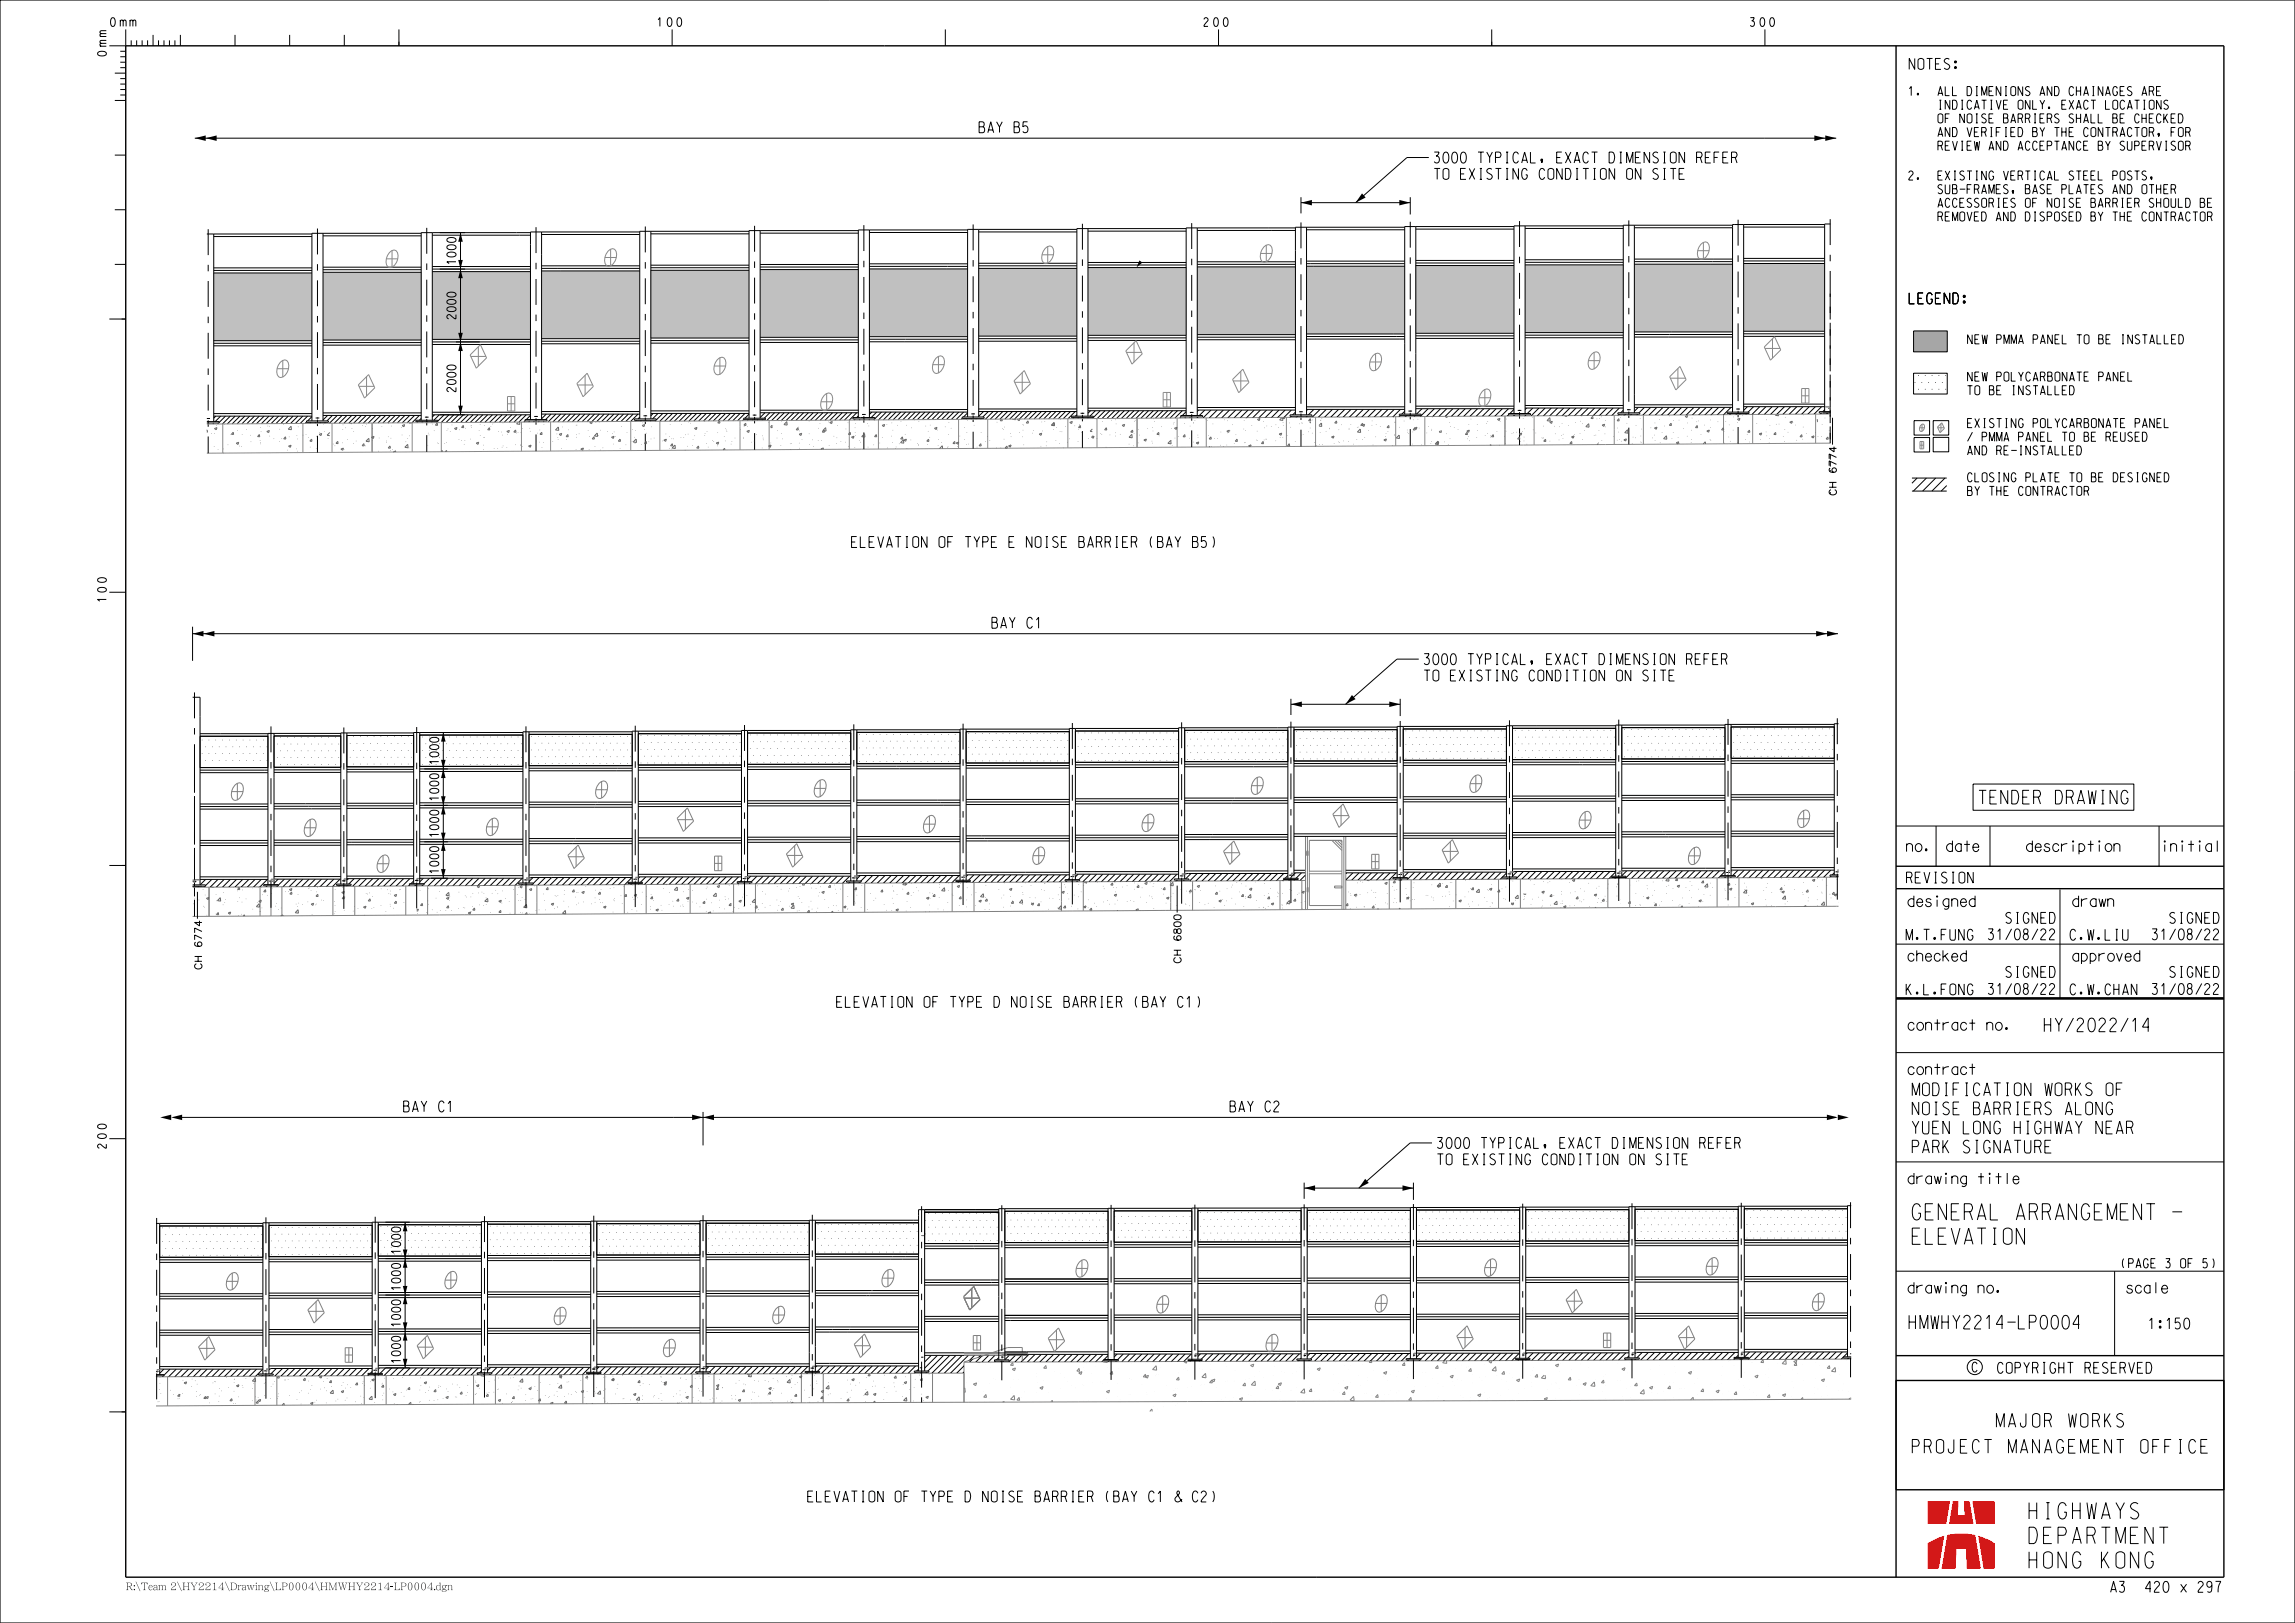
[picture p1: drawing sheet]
<svg xmlns="http://www.w3.org/2000/svg" width="420mm" height="297mm" viewBox="0 0 420 297" stroke-linecap="round" stroke-linejoin="round" font-family="sans-serif">
<defs><g id="words">
<g font-size="3">
<text x="350" y="227.7">ELEVATION</text>
<text x="350" y="223.2">GENERAL ARRANGEMENT -</text>
<text x="371.3" y="278">HIGHWAYS</text>
<text x="371.3" y="287">HONG KONG</text>
<text x="371.3" y="282.5">DEPARTMENT</text>
</g>
<g font-size="2.5">
<text x="362.2" y="147.1">TENDER DRAWING</text>
<text x="374.1" y="188.8">HY/2022/14</text>
<text x="349.4" y="243.2">HMWHY2214-LP0004</text>
<text x="365.4" y="261.2">MAJOR WORKS</text>
<text x="350" y="265.9">PROJECT MANAGEMENT OFFICE</text>
</g>
<g font-size="2.3">
<text x="350" y="204">NOISE BARRIERS ALONG</text>
<text x="350" y="200.5">MODIFICATION WORKS OF</text>
<text x="350" y="207.5">YUEN LONG HIGHWAY NEAR</text>
<text x="350" y="211">PARK SIGNATURE</text>
</g>
<g font-size="2">
<text x="349.4" y="12.7">NOTES:</text>
<text x="179.2" y="24.3">BAY B5</text>
<text x="262.5" y="29.8">3000 TYPICAL, EXACT DIMENSION REFER</text>
<text x="262.5" y="32.8">TO EXISTING CONDITION ON SITE</text>
<text x="349.4" y="55.6">LEGEND:</text>
<text x="155.8" y="100.2">ELEVATION OF TYPE E NOISE BARRIER (BAY B5)</text>
<text x="181.5" y="115">BAY C1</text>
<text x="260.6" y="124.6">TO EXISTING CONDITION ON SITE</text>
<text x="260.6" y="121.6">3000 TYPICAL, EXACT DIMENSION REFER</text>
<text x="348.9" y="155.8">no.</text>
<text x="356.2" y="155.8">date</text>
<text x="370.9" y="155.8">description</text>
<text x="395.6" y="155.8">initial</text>
<text x="348.9" y="161.6">REVISION</text>
<text x="349.2" y="165.9">designed</text>
<text x="379.3" y="165.9">drawn</text>
<text x="348.8" y="172.1">M.T.FUNG</text>
<text x="363.9" y="172">31/08/22</text>
<text x="367.1" y="169">SIGNED</text>
<text x="378.8" y="172.1">C.W.LIU</text>
<text x="393.9" y="172">31/08/22</text>
<text x="397.1" y="169">SIGNED</text>
<text x="349.2" y="175.9">checked</text>
<text x="367.1" y="178.9">SIGNED</text>
<text x="379.3" y="175.9">approved</text>
<text x="397.1" y="178.9">SIGNED</text>
<text x="153.1" y="184.3">ELEVATION OF TYPE D NOISE BARRIER (BAY C1)</text>
<text x="348.8" y="182.1">K.L.FONG</text>
<text x="363.9" y="182">31/08/22</text>
<text x="378.8" y="182.1">C.W.CHAN</text>
<text x="393.9" y="182">31/08/22</text>
<text x="349.2" y="188.5">contract no.</text>
<text x="349.2" y="196.7">contract</text>
<text x="73.9" y="203.5">BAY C1</text>
<text x="225.1" y="203.5">BAY C2</text>
<text x="263.1" y="213.2">TO EXISTING CONDITION ON SITE</text>
<text x="263.1" y="210.2">3000 TYPICAL, EXACT DIMENSION REFER</text>
<text x="349.2" y="216.7">drawing title</text>
<text x="349.2" y="236.7">drawing no.</text>
<text x="389.2" y="236.7">scale</text>
<text x="393.3" y="243.2">1:150</text>
<text x="365.6" y="251.3">COPYRIGHT RESERVED</text>
<text x="147.8" y="274.9">ELEVATION OF TYPE D NOISE BARRIER (BAY C1 &amp; C2)</text>
<text x="386.3" y="291.4">A3</text>
<text x="392.5" y="291.4">420 x 297</text>
</g>
<text font-size="1.8" x="360.9" y="251.1">C</text>
<g font-size="1.7">
<text x="349.3" y="17.5">1.</text>
<text x="352.3" y="17.5">ALL DIMENIONS AND CHAINAGES ARE</text>
<text x="351.8" y="20">INDICATIVE ONLY. EXACT LOCATIONS</text>
<text x="351.8" y="22.5">OF NOISE BARRIERS SHALL BE CHECKED</text>
<text x="351.7" y="27.5">REVIEW AND ACCEPTANCE BY SUPERVISOR</text>
<text x="351.8" y="25">AND VERIFIED BY THE CONTRACTOR, FOR</text>
<text x="349.3" y="32.9">2.</text>
<text x="351.8" y="35.4">SUB-FRAMES, BASE PLATES AND OTHER</text>
<text x="352.5" y="32.9">EXISTING VERTICAL STEEL POSTS,</text>
<text x="351.6" y="40.4">REMOVED AND DISPOSED BY THE CONTRACTOR</text>
<text x="351.8" y="37.9">ACCESSORIES OF NOISE BARRIER SHOULD BE</text>
<text x="360.1" y="62.9">NEW PMMA PANEL TO BE INSTALLED</text>
<text x="360.1" y="69.7">NEW POLYCARBONATE PANEL</text>
<text x="360.1" y="72.2">TO BE INSTALLED</text>
<text x="360.1" y="83.3">AND RE-INSTALLED</text>
<text x="360.1" y="80.8">/ PMMA PANEL TO BE REUSED</text>
<text x="360.1" y="78.3">EXISTING POLYCARBONATE PANEL</text>
<text x="360.1" y="88.2">CLOSING PLATE TO BE DESIGNED</text>
<text x="360.1" y="90.7">BY THE CONTRACTOR</text>
<text x="388.2" y="232">(PAGE 3 OF 5)</text>
</g>
<g font-size="1.6">
<text x="20.2" y="4.8">0mm</text>
<text x="120.3" y="4.8">100</text>
<text x="220.3" y="4.8">200</text>
<text x="320.3" y="4.8">300</text>
</g>
<text font-size="1.5" x="23" y="290.9">R:\Team 2\HY2214\Drawing\LP0004\HMWHY2214-LP0004.dgn</text>
<g font-size="1.3">
<text x="19.5" y="10.2" transform="rotate(-90 19.5 10.2)">0 m m</text>
<text x="336.3" y="86.8" transform="rotate(-90 336.3 86.8)">6774</text>
<text x="336.3" y="90.9" transform="rotate(-90 336.3 90.9)">CH</text>
<text x="80.3" y="139.8" transform="rotate(-90 80.3 139.8)">1000</text>
<text x="37" y="173.4" transform="rotate(-90 37 173.4)">6774</text>
<text x="216.1" y="172.3" transform="rotate(-90 216.1 172.3)">6800</text>
<text x="37" y="177.5" transform="rotate(-90 37 177.5)">CH</text>
<text x="216.1" y="176.4" transform="rotate(-90 216.1 176.4)">CH</text>
<text x="73.3" y="229.4" transform="rotate(-90 73.3 229.4)">1000</text>
</g>
</g></defs>
<g fill="#c0c0c0">
<path d="M39.1 50h18v12.4h-18z"/>
<path d="M59.1 49.8h18v12.4h-18z"/>
<path d="M79.1 49.7h18v12.4h-18z"/>
<path d="M119.1 49.5h18v12.4h-18z"/>
<path d="M139.1 49.3h18v12.4h-18z"/>
<path d="M179.1 49.1h18v12.4h-18z"/>
<path d="M199.1 49h18v12.4h-18z"/>
<path d="M219.1 48.8h18v12.4h-18z"/>
<path d="M259.1 48.6h18v12.4h-18z"/>
<path d="M279.1 48.5h18v12.4h-18z"/>
<path d="M319.1 48.2h14.8v12.4h-14.8z"/>
<path d="M99.1 49.6h3.5l14.3 12.4h-17.8zM102.6 49.6h14.5v12.4z" fill-rule="evenodd"/>
<path d="M173.1 49.2h4v12.4h-11.1zM159.1 49.2h14l-7.1 12.4h-6.9z" fill-rule="evenodd"/>
<path d="M239.1 48.7h1.3l14.6 12.4h-15.9zM240.4 48.7h16.7v12.4h-2.1z" fill-rule="evenodd"/>
<path d="M299.1 48.3h14l-7.3 12.4h-6.7zM313.1 48.3h4v12.4h-11.3z" fill-rule="evenodd"/>
</g>
<g fill="none" stroke="#898989" stroke-width=".18">
<path d="M40.8 77.6v5.3M55.4 77.5v5.3M60.8 77.5v5.3M68.1 77.4v5.3M75.4 77.4v5.3M80.8 77.4v5.3M95.4 77.2v5.4M100.8 77.2v5.3M115.4 77.1v5.4M120.8 77.1v5.3M135.4 77v5.3M140.8 77v5.3"/>
<path d="M155.4 76.9v5.3M160.8 76.9v5.3M175.4 76.7v5.4M180.8 76.7v5.3M195.4 76.6v5.4M200.8 76.6v5.3M208.1 76.5v5.4M215.4 76.5v5.3M220.8 76.5v5.3M235.4 76.4v5.3M240.8 76.4v5.3M255.4 76.2v5.4"/>
<path d="M260.8 76.2v5.4M275.4 76.1v5.4M280.8 76.1v5.3M295.4 76v5.3M300.8 76v5.3M315.4 75.9v5.3M320.7 75.8v5.4M332.3 75.8v5.3M334.1 74.4h.8v.5l-.1-.4zM335 74.4v.5M335 81.1l-297.1 1.8"/>
</g>
<g fill="none" stroke="#000" stroke-width=".18" stroke-dasharray="4.7 1.8 1.2 1.8" stroke-linecap="butt">
<path d="M38.1 41.9v41M58.1 41.8v41M78.1 41.7v41M98.1 41.6v41M118.1 41.4v41M138.1 41.3v41M158.1 41.2v41M178.1 41.1v41M198.1 41v40.9M218.1 40.8v41M238.1 40.7v41M258.1 40.6v41"/>
<path d="M278.1 40.5v41M298.1 40.3v41M318.1 40.2v41M334.9 53.7v27.4M38 76.6h.4M38.2 76.6h-.3M58 76.5h.4M58.2 76.5h-.4M78 76.3h.4M78.2 76.3h-.4M98 76.2h.4M98.2 76.2h-.4"/>
<path d="M118 76.1h.4M118.2 76.1h-.4M138 76h.4M138.2 76h-.4M158 75.8h.4M158.2 75.8h-.4M178 75.7h.4M178.2 75.7h-.4M198 75.6h.4M198.2 75.6h-.4M218 75.5h.4M218.2 75.5h-.4"/>
<path d="M238 75.3h.4M238.2 75.3h-.4M258 75.2h.4M258.2 75.2h-.4M278 75.1h.4M278.2 75.1h-.4M298 75h.4M298.2 75h-.5M318 74.9h.4M318.2 74.9h-.5M334.9 74.7h.1M335 74.7h-.4"/>
</g>
<g fill="none" stroke="#000" stroke-width=".18">
<path d="M39.1 42.8v34.4M57.1 42.7v34.3M59.1 42.7v34.3M77.1 42.6v34.3M79.1 42.6v34.3M97.1 42.4v34.4M99.1 42.4v34.4M117.1 42.3v34.4M119.1 42.3v34.4M137.1 42.2v34.3M139.1 42.2v34.3M157.1 42.1v34.3"/>
<path d="M159.1 42.1v34.3M177.1 42v34.3M179.1 42v34.3M197.1 41.8v34.4M199.1 41.8v34.4M217.1 41.7v34.3M219.1 41.7v34.3M237.1 41.6v34.3M239.1 41.6v34.3M257.1 41.5v34.3M259.1 41.5v34.3M277.1 41.3v34.4"/>
<path d="M279.1 41.3v34.4M297.1 41.2v34.3M299.1 41.2v34.3M317.1 41.1v34.3M319.1 41.1v34.3M37.9 77.2h2.2v.2h-2.2M39.1 63.3h18M39.1 62.4h18M39.1 62.8h18M39.1 75.7h18M39.1 76.2h18M56.1 77h4v.3h-4z"/>
<path d="M59.1 63.2h18M59.1 62.2h18M59.1 62.7h18M59.1 75.6h18M59.1 76h18M76.1 76.9h4v.3h-4zM79.1 63h18M79.1 62.1h18M79.1 62.6h18M79.1 75.4h18M79.1 75.9h18M96.1 76.8h4v.2h-4z"/>
<path d="M99.1 62.9h18M99.1 62h18M99.1 62.4h18M99.1 75.3h18M99.1 75.8h18M116.1 76.7h4v.2h-4zM119.1 75.7h18M119.1 62.8h18M119.1 61.9h18M119.1 62.3h18M119.1 75.2h18M136.1 76.5h4v.3h-4z"/>
<path d="M139.1 62.7h18M139.1 75.5h18M139.1 62.2h18M139.1 61.7h18M139.1 75.1h18M156.1 76.4h4v.3h-4zM159.1 62.1h18M159.1 62.5h18M159.1 61.6h18M159.1 74.9h18M159.1 75.4h18M176.1 76.3h4v.3h-4z"/>
<path d="M179.1 62h18M179.1 62.4h18M179.1 75.3h18M179.1 61.5h18M179.1 74.8h18M196.1 76.2h4v.2h-4zM199.1 62.3h18M199.1 75.2h18M199.1 61.4h18M199.1 61.8h18M199.1 74.7h18M216.1 76h4v.3h-4z"/>
<path d="M219.1 62.2h18M219.1 61.2h18M219.1 61.7h18M219.1 74.6h18M219.1 75h18M236.1 75.9h4v.3h-4zM239.1 62h18M239.1 61.1h18M239.1 61.6h18M239.1 74.4h18M239.1 74.9h18M256.1 75.8h4v.3h-4z"/>
<path d="M259.1 61.9h18M259.1 61h18M259.1 61.5h18M259.1 74.3h18M259.1 74.8h18M276.1 75.7h4v.2h-4zM279.1 61.3h18M279.1 61.8h18M279.1 60.9h18M279.1 74.2h18M279.1 74.7h18M296.1 75.5h4v.3h-4z"/>
<path d="M299.1 61.2h18M299.1 61.7h18M299.1 60.7h18M299.1 74.1h18M299.1 74.5h18M316.1 75.4h4v.3h-4zM319.1 74.4h14.8M319.1 61.6h14.8M319.1 60.6h14.8M319.1 61.1h14.8M319.1 74h14.8M333.6 75.6h1.4"/>
</g>
<g fill="#666">
<circle cx="195.4" cy="80.9" r=".06"/>
<circle cx="192.8" cy="78.6" r=".06"/>
<circle cx="191.2" cy="77.1" r=".06"/>
<circle cx="191.5" cy="81.6" r=".06"/>
<circle cx="188.9" cy="79.3" r=".06"/>
<circle cx="187.3" cy="77.8" r=".06"/>
<circle cx="185" cy="79.9" r=".06"/>
<circle cx="183.4" cy="78.5" r=".06"/>
<circle cx="181.1" cy="80.6" r=".06"/>
<circle cx="179.5" cy="79.1" r=".06"/>
<circle cx="177.3" cy="81.3" r=".06"/>
<circle cx="175.7" cy="79.8" r=".06"/>
<circle cx="173.4" cy="81.9" r=".06"/>
<circle cx="171.8" cy="80.5" r=".06"/>
<circle cx="168.2" cy="77.2" r=".06"/>
<circle cx="167.9" cy="81.1" r=".06"/>
<circle cx="164.3" cy="77.8" r=".06"/>
<circle cx="164" cy="81.8" r=".06"/>
<circle cx="156.5" cy="79.2" r=".06"/>
<circle cx="152.6" cy="79.8" r=".06"/>
<circle cx="150.1" cy="77.5" r=".06"/>
<circle cx="148.7" cy="80.5" r=".06"/>
<circle cx="146.2" cy="78.2" r=".06"/>
<circle cx="144.8" cy="81.2" r=".06"/>
<circle cx="142.3" cy="78.8" r=".06"/>
<circle cx="140.7" cy="77.4" r=".06"/>
<circle cx="140.9" cy="81.8" r=".06"/>
<circle cx="138.4" cy="79.5" r=".06"/>
<circle cx="136.8" cy="78" r=".06"/>
<circle cx="134.5" cy="80.2" r=".06"/>
<circle cx="132.9" cy="78.7" r=".06"/>
<circle cx="130.6" cy="80.8" r=".06"/>
<circle cx="129" cy="79.4" r=".06"/>
<circle cx="126.7" cy="81.5" r=".06"/>
<circle cx="125.1" cy="80" r=".06"/>
<circle cx="122.8" cy="82.2" r=".06"/>
<circle cx="121.3" cy="80.7" r=".06"/>
<circle cx="117.6" cy="77.4" r=".06"/>
<circle cx="117.4" cy="81.4" r=".06"/>
<circle cx="113.8" cy="78.1" r=".06"/>
<circle cx="113.5" cy="82" r=".06"/>
<circle cx="109.9" cy="78.7" r=".06"/>
<circle cx="106" cy="79.4" r=".06"/>
<circle cx="102.1" cy="80.1" r=".06"/>
<circle cx="99.5" cy="77.7" r=".06"/>
<circle cx="98.2" cy="80.7" r=".06"/>
<circle cx="95.7" cy="78.4" r=".06"/>
<circle cx="94.3" cy="81.4" r=".06"/>
<circle cx="91.8" cy="79.1" r=".06"/>
<circle cx="90.2" cy="77.6" r=".06"/>
<circle cx="90.4" cy="82.1" r=".06"/>
<circle cx="87.9" cy="79.7" r=".06"/>
<circle cx="86.3" cy="78.3" r=".06"/>
<circle cx="84" cy="80.4" r=".06"/>
<circle cx="82.4" cy="78.9" r=".06"/>
<circle cx="80.1" cy="81.1" r=".06"/>
<circle cx="78.5" cy="79.6" r=".06"/>
<circle cx="74.6" cy="80.3" r=".06"/>
<circle cx="72.3" cy="82.4" r=".06"/>
<circle cx="70.7" cy="80.9" r=".06"/>
<circle cx="67.1" cy="77.6" r=".06"/>
<circle cx="66.8" cy="81.6" r=".06"/>
<circle cx="63.2" cy="78.3" r=".06"/>
<circle cx="63" cy="82.3" r=".06"/>
<circle cx="59.3" cy="79" r=".06"/>
<circle cx="55.5" cy="79.6" r=".06"/>
<circle cx="51.6" cy="80.3" r=".06"/>
<circle cx="49" cy="78" r=".06"/>
<circle cx="47.7" cy="81" r=".06"/>
<circle cx="45.1" cy="78.6" r=".06"/>
<circle cx="43.8" cy="81.6" r=".06"/>
<circle cx="39.6" cy="77.8" r=".06"/>
<circle cx="39.9" cy="82.3" r=".06"/>
<circle cx="194.3" cy="79" r=".06"/>
<circle cx="190.8" cy="78.9" r=".06"/>
<circle cx="187.2" cy="78.7" r=".06"/>
<circle cx="183.7" cy="78.6" r=".06"/>
<circle cx="182.4" cy="82" r=".06"/>
<circle cx="176.5" cy="78.3" r=".06"/>
<circle cx="178.8" cy="81.8" r=".06"/>
<circle cx="173" cy="78.1" r=".06"/>
<circle cx="175.2" cy="81.7" r=".06"/>
<circle cx="169.4" cy="78" r=".06"/>
<circle cx="171.7" cy="81.5" r=".06"/>
<circle cx="165.9" cy="77.8" r=".06"/>
<circle cx="168.1" cy="81.4" r=".06"/>
<circle cx="162.3" cy="77.7" r=".06"/>
<circle cx="166" cy="82.1" r=".06"/>
<circle cx="164.6" cy="81.2" r=".06"/>
<circle cx="158.7" cy="77.5" r=".06"/>
<circle cx="162.4" cy="82" r=".06"/>
<circle cx="161" cy="81.1" r=".06"/>
<circle cx="155.2" cy="77.4" r=".06"/>
<circle cx="158.9" cy="81.8" r=".06"/>
<circle cx="157.4" cy="80.9" r=".06"/>
<circle cx="151.6" cy="77.2" r=".06"/>
<circle cx="155.3" cy="81.7" r=".06"/>
<circle cx="153.9" cy="80.8" r=".06"/>
<circle cx="148.1" cy="77.1" r=".06"/>
<circle cx="151.7" cy="81.5" r=".06"/>
<circle cx="150.3" cy="80.6" r=".06"/>
<circle cx="148.2" cy="81.4" r=".06"/>
<circle cx="146.8" cy="80.5" r=".06"/>
<circle cx="144.6" cy="81.2" r=".06"/>
<circle cx="143.2" cy="80.3" r=".06"/>
<circle cx="141.1" cy="81.1" r=".06"/>
<circle cx="139.7" cy="80.2" r=".06"/>
<circle cx="137.5" cy="80.9" r=".06"/>
<circle cx="136.1" cy="80" r=".06"/>
<circle cx="133.9" cy="80.8" r=".06"/>
<circle cx="132.5" cy="79.9" r=".06"/>
<circle cx="130.4" cy="80.6" r=".06"/>
<circle cx="129" cy="79.7" r=".06"/>
<circle cx="126.8" cy="80.5" r=".06"/>
<circle cx="125.4" cy="79.6" r=".06"/>
<circle cx="123.3" cy="80.3" r=".06"/>
<circle cx="121.9" cy="79.4" r=".06"/>
<circle cx="119.7" cy="80.2" r=".06"/>
<circle cx="118.3" cy="79.3" r=".06"/>
<circle cx="116.2" cy="80" r=".06"/>
<circle cx="114.7" cy="79.1" r=".06"/>
<circle cx="112.6" cy="79.9" r=".06"/>
<circle cx="111.2" cy="79" r=".06"/>
<circle cx="109" cy="79.7" r=".06"/>
<circle cx="107.6" cy="78.8" r=".06"/>
<circle cx="109.9" cy="82.4" r=".06"/>
<circle cx="105.5" cy="79.6" r=".06"/>
<circle cx="104.1" cy="78.7" r=".06"/>
<circle cx="106.3" cy="82.2" r=".06"/>
<circle cx="101.9" cy="79.4" r=".06"/>
<circle cx="102.7" cy="82.1" r=".06"/>
<circle cx="98.4" cy="79.3" r=".06"/>
<circle cx="97" cy="78.4" r=".06"/>
<circle cx="99.2" cy="81.9" r=".06"/>
<circle cx="94.8" cy="79.1" r=".06"/>
<circle cx="93.4" cy="78.2" r=".06"/>
<circle cx="95.6" cy="81.8" r=".06"/>
<circle cx="91.2" cy="79" r=".06"/>
<circle cx="89.8" cy="78.1" r=".06"/>
<circle cx="92.1" cy="81.6" r=".06"/>
<circle cx="87.7" cy="78.8" r=".06"/>
<circle cx="86.3" cy="77.9" r=".06"/>
<circle cx="88.5" cy="81.4" r=".06"/>
<circle cx="84.1" cy="78.7" r=".06"/>
<circle cx="82.7" cy="77.8" r=".06"/>
<circle cx="85" cy="81.3" r=".06"/>
<circle cx="79.2" cy="77.6" r=".06"/>
<circle cx="81.4" cy="81.1" r=".06"/>
<circle cx="73.4" cy="78.2" r=".06"/>
<circle cx="74.3" cy="80.8" r=".06"/>
<circle cx="69.9" cy="78.1" r=".06"/>
<circle cx="70.7" cy="80.7" r=".06"/>
<circle cx="66.3" cy="77.9" r=".06"/>
<circle cx="67.2" cy="80.5" r=".06"/>
<circle cx="62.8" cy="77.8" r=".06"/>
<circle cx="63.6" cy="80.4" r=".06"/>
<circle cx="59.2" cy="77.6" r=".06"/>
<circle cx="60" cy="80.2" r=".06"/>
<circle cx="56.5" cy="80.1" r=".06"/>
<circle cx="52.9" cy="79.9" r=".06"/>
<circle cx="49.4" cy="79.8" r=".06"/>
<circle cx="45.8" cy="79.6" r=".06"/>
<circle cx="42.2" cy="79.5" r=".06"/>
<circle cx="38.7" cy="79.3" r=".06"/>
<circle cx="40.9" cy="82.9" r=".06"/>
<circle cx="51.9" cy="77.7" r=".06"/>
<circle cx="49.4" cy="78" r=".06"/>
<circle cx="47.7" cy="78.2" r=".06"/>
<circle cx="43.5" cy="78.8" r=".06"/>
<circle cx="39.3" cy="79.3" r=".06"/>
<circle cx="71.1" cy="77.5" r=".06"/>
<circle cx="66.9" cy="78.1" r=".06"/>
<circle cx="64.4" cy="78.4" r=".06"/>
<circle cx="62.7" cy="78.6" r=".06"/>
<circle cx="58.5" cy="79.2" r=".06"/>
<circle cx="56" cy="79.5" r=".06"/>
<circle cx="54.3" cy="79.7" r=".06"/>
<circle cx="50.1" cy="80.3" r=".06"/>
<circle cx="47.6" cy="80.6" r=".06"/>
<circle cx="45.9" cy="80.8" r=".06"/>
<circle cx="41.7" cy="81.4" r=".06"/>
<circle cx="39.2" cy="81.7" r=".06"/>
<circle cx="90.4" cy="77.4" r=".06"/>
<circle cx="87.9" cy="77.7" r=".06"/>
<circle cx="86.2" cy="77.9" r=".06"/>
<circle cx="82" cy="78.5" r=".06"/>
<circle cx="79.5" cy="78.8" r=".06"/>
<circle cx="73.6" cy="79.6" r=".06"/>
<circle cx="71.1" cy="79.9" r=".06"/>
<circle cx="69.4" cy="80.2" r=".06"/>
<circle cx="65.2" cy="80.7" r=".06"/>
<circle cx="62.7" cy="81" r=".06"/>
<circle cx="61" cy="81.3" r=".06"/>
<circle cx="56.8" cy="81.8" r=".06"/>
<circle cx="54.2" cy="82.1" r=".06"/>
<circle cx="52.6" cy="82.4" r=".06"/>
<circle cx="109.7" cy="77.2" r=".06"/>
<circle cx="105.4" cy="77.8" r=".06"/>
<circle cx="102.9" cy="78.1" r=".06"/>
<circle cx="97" cy="78.9" r=".06"/>
<circle cx="94.5" cy="79.2" r=".06"/>
<circle cx="92.8" cy="79.5" r=".06"/>
<circle cx="88.6" cy="80" r=".06"/>
<circle cx="86.1" cy="80.3" r=".06"/>
<circle cx="84.4" cy="80.6" r=".06"/>
<circle cx="80.2" cy="81.1" r=".06"/>
<circle cx="71.8" cy="82.2" r=".06"/>
<circle cx="69.3" cy="82.6" r=".06"/>
<circle cx="128.9" cy="77.1" r=".06"/>
<circle cx="126.4" cy="77.4" r=".06"/>
<circle cx="124.7" cy="77.7" r=".06"/>
<circle cx="118" cy="78.6" r=".06"/>
<circle cx="116.3" cy="78.8" r=".06"/>
<circle cx="112.1" cy="79.3" r=".06"/>
<circle cx="109.6" cy="79.7" r=".06"/>
<circle cx="107.9" cy="79.9" r=".06"/>
<circle cx="103.7" cy="80.4" r=".06"/>
<circle cx="101.2" cy="80.8" r=".06"/>
<circle cx="99.5" cy="81" r=".06"/>
<circle cx="95.3" cy="81.5" r=".06"/>
<circle cx="92.8" cy="81.9" r=".06"/>
<circle cx="91.1" cy="82.1" r=".06"/>
<circle cx="148.2" cy="77" r=".06"/>
<circle cx="144" cy="77.5" r=".06"/>
<circle cx="141.4" cy="77.9" r=".06"/>
<circle cx="135.5" cy="78.6" r=".06"/>
<circle cx="133" cy="79" r=".06"/>
<circle cx="131.4" cy="79.2" r=".06"/>
<circle cx="127.1" cy="79.7" r=".06"/>
<circle cx="124.6" cy="80.1" r=".06"/>
<circle cx="122.9" cy="80.3" r=".06"/>
<circle cx="118.7" cy="80.8" r=".06"/>
<circle cx="116.2" cy="81.2" r=".06"/>
<circle cx="114.5" cy="81.4" r=".06"/>
<circle cx="110.3" cy="82" r=".06"/>
<circle cx="107.8" cy="82.3" r=".06"/>
<circle cx="167.4" cy="76.8" r=".06"/>
<circle cx="164.9" cy="77.2" r=".06"/>
<circle cx="163.2" cy="77.4" r=".06"/>
<circle cx="159" cy="77.9" r=".06"/>
<circle cx="156.5" cy="78.3" r=".06"/>
<circle cx="154.8" cy="78.5" r=".06"/>
<circle cx="150.6" cy="79.1" r=".06"/>
<circle cx="148.1" cy="79.4" r=".06"/>
<circle cx="146.4" cy="79.6" r=".06"/>
<circle cx="142.2" cy="80.2" r=".06"/>
<circle cx="139.7" cy="80.5" r=".06"/>
<circle cx="138" cy="80.7" r=".06"/>
<circle cx="133.8" cy="81.3" r=".06"/>
<circle cx="131.3" cy="81.6" r=".06"/>
<circle cx="129.6" cy="81.8" r=".06"/>
<circle cx="125.4" cy="82.4" r=".06"/>
<circle cx="186.7" cy="76.7" r=".06"/>
<circle cx="182.5" cy="77.3" r=".06"/>
<circle cx="178.3" cy="77.8" r=".06"/>
<circle cx="174.1" cy="78.4" r=".06"/>
<circle cx="171.5" cy="78.7" r=".06"/>
<circle cx="169.9" cy="78.9" r=".06"/>
<circle cx="165.7" cy="79.5" r=".06"/>
<circle cx="163.1" cy="79.8" r=".06"/>
<circle cx="161.5" cy="80" r=".06"/>
<circle cx="157.3" cy="80.6" r=".06"/>
<circle cx="154.7" cy="80.9" r=".06"/>
<circle cx="153.1" cy="81.1" r=".06"/>
<circle cx="148.8" cy="81.7" r=".06"/>
<circle cx="146.3" cy="82" r=".06"/>
<circle cx="144.7" cy="82.2" r=".06"/>
<circle cx="195" cy="78" r=".06"/>
<circle cx="193.3" cy="78.2" r=".06"/>
<circle cx="189.1" cy="78.8" r=".06"/>
<circle cx="186.6" cy="79.1" r=".06"/>
<circle cx="184.9" cy="79.3" r=".06"/>
<circle cx="180.7" cy="79.9" r=".06"/>
<circle cx="178.2" cy="80.2" r=".06"/>
<circle cx="176.5" cy="80.4" r=".06"/>
<circle cx="172.3" cy="81" r=".06"/>
<circle cx="169.8" cy="81.3" r=".06"/>
<circle cx="168.1" cy="81.5" r=".06"/>
<circle cx="163.9" cy="82.1" r=".06"/>
<circle cx="193.2" cy="80.6" r=".06"/>
<circle cx="191.6" cy="80.9" r=".06"/>
<circle cx="187.4" cy="81.4" r=".06"/>
<circle cx="184.8" cy="81.7" r=".06"/>
<circle cx="183.2" cy="82" r=".06"/>
<circle cx="41" cy="77.7" r=".06"/>
<circle cx="44.3" cy="79.5" r=".06"/>
<circle cx="40.9" cy="82.2" r=".06"/>
<circle cx="47.8" cy="79" r=".06"/>
<circle cx="44.2" cy="81.7" r=".06"/>
<circle cx="51.2" cy="78.5" r=".06"/>
<circle cx="47.7" cy="81.2" r=".06"/>
<circle cx="54.6" cy="78.1" r=".06"/>
<circle cx="51.1" cy="80.8" r=".06"/>
<circle cx="58" cy="77.6" r=".06"/>
<circle cx="54.5" cy="80.3" r=".06"/>
<circle cx="57.9" cy="79.8" r=".06"/>
<circle cx="54.4" cy="82.6" r=".06"/>
<circle cx="57.9" cy="82.1" r=".06"/>
<circle cx="64.7" cy="78.9" r=".06"/>
<circle cx="61.3" cy="81.6" r=".06"/>
<circle cx="68.2" cy="78.4" r=".06"/>
<circle cx="64.7" cy="81.2" r=".06"/>
<circle cx="71.6" cy="78" r=".06"/>
<circle cx="68.1" cy="80.7" r=".06"/>
<circle cx="75" cy="77.5" r=".06"/>
<circle cx="71.5" cy="80.2" r=".06"/>
<circle cx="74.9" cy="79.8" r=".06"/>
<circle cx="71.5" cy="82.4" r=".06"/>
<circle cx="78.4" cy="79.3" r=".06"/>
<circle cx="74.8" cy="82" r=".06"/>
<circle cx="81.8" cy="78.8" r=".06"/>
<circle cx="78.3" cy="81.5" r=".06"/>
<circle cx="85.2" cy="78.4" r=".06"/>
<circle cx="81.7" cy="81" r=".06"/>
<circle cx="88.6" cy="77.9" r=".06"/>
<circle cx="85.1" cy="80.6" r=".06"/>
<circle cx="92" cy="77.4" r=".06"/>
<circle cx="88.5" cy="80.1" r=".06"/>
<circle cx="92" cy="79.6" r=".06"/>
<circle cx="88.5" cy="82.3" r=".06"/>
<circle cx="95.3" cy="79.2" r=".06"/>
<circle cx="91.9" cy="81.8" r=".06"/>
<circle cx="98.8" cy="78.7" r=".06"/>
<circle cx="95.3" cy="81.4" r=".06"/>
<circle cx="102.2" cy="78.2" r=".06"/>
<circle cx="98.7" cy="80.9" r=".06"/>
<circle cx="105.6" cy="77.8" r=".06"/>
<circle cx="102.1" cy="80.4" r=".06"/>
<circle cx="109" cy="77.3" r=".06"/>
<circle cx="105.5" cy="80" r=".06"/>
<circle cx="109" cy="79.5" r=".06"/>
<circle cx="105.4" cy="82.2" r=".06"/>
<circle cx="112.4" cy="79" r=".06"/>
<circle cx="108.9" cy="81.7" r=".06"/>
<circle cx="115.8" cy="78.6" r=".06"/>
<circle cx="112.3" cy="81.3" r=".06"/>
<circle cx="119.2" cy="78.1" r=".06"/>
<circle cx="115.7" cy="80.8" r=".06"/>
<circle cx="122.6" cy="77.6" r=".06"/>
<circle cx="119.1" cy="80.3" r=".06"/>
<circle cx="126" cy="77.2" r=".06"/>
<circle cx="122.6" cy="79.9" r=".06"/>
<circle cx="125.9" cy="79.4" r=".06"/>
<circle cx="122.5" cy="82.1" r=".06"/>
<circle cx="129.4" cy="78.9" r=".06"/>
<circle cx="125.8" cy="81.7" r=".06"/>
<circle cx="132.8" cy="78.5" r=".06"/>
<circle cx="129.3" cy="81.2" r=".06"/>
<circle cx="136.2" cy="78" r=".06"/>
<circle cx="132.7" cy="80.7" r=".06"/>
<circle cx="136.1" cy="80.3" r=".06"/>
<circle cx="143.1" cy="77.1" r=".06"/>
<circle cx="139.6" cy="79.8" r=".06"/>
<circle cx="143" cy="79.3" r=".06"/>
<circle cx="139.5" cy="82" r=".06"/>
<circle cx="146.3" cy="78.9" r=".06"/>
<circle cx="142.9" cy="81.5" r=".06"/>
<circle cx="149.8" cy="78.4" r=".06"/>
<circle cx="146.3" cy="81.1" r=".06"/>
<circle cx="153.2" cy="77.9" r=".06"/>
<circle cx="149.7" cy="80.6" r=".06"/>
<circle cx="156.6" cy="77.5" r=".06"/>
<circle cx="153.2" cy="80.1" r=".06"/>
<circle cx="160.1" cy="77" r=".06"/>
<circle cx="156.5" cy="79.7" r=".06"/>
<circle cx="156.4" cy="81.9" r=".06"/>
<circle cx="163.4" cy="78.7" r=".06"/>
<circle cx="159.9" cy="81.4" r=".06"/>
<circle cx="166.8" cy="78.3" r=".06"/>
<circle cx="163.3" cy="80.9" r=".06"/>
<circle cx="170.2" cy="77.8" r=".06"/>
<circle cx="166.7" cy="80.5" r=".06"/>
<circle cx="173.7" cy="77.3" r=".06"/>
<circle cx="170.2" cy="80" r=".06"/>
<circle cx="177" cy="76.9" r=".06"/>
<circle cx="173.6" cy="79.5" r=".06"/>
<circle cx="176.9" cy="79.1" r=".06"/>
<circle cx="173.5" cy="81.8" r=".06"/>
<circle cx="176.9" cy="81.3" r=".06"/>
<circle cx="183.8" cy="78.1" r=".06"/>
<circle cx="180.3" cy="80.8" r=".06"/>
<circle cx="187.2" cy="77.7" r=".06"/>
<circle cx="183.7" cy="80.4" r=".06"/>
<circle cx="190.7" cy="77.2" r=".06"/>
<circle cx="187.1" cy="79.9" r=".06"/>
<circle cx="194.1" cy="76.7" r=".06"/>
<circle cx="190.6" cy="79.4" r=".06"/>
<circle cx="194" cy="79" r=".06"/>
<circle cx="190.5" cy="81.7" r=".06"/>
<circle cx="193.9" cy="81.2" r=".06"/>
</g>
<g fill="none" stroke="#666" stroke-width=".18">
<path d="M37.9 78.7l.1 .4h-.1M39.2 78.4l.5-.2-.1 .5zM42.7 79.1l.1 .4h-.4zM47.5 79.5v.4h-.4zM48.8 79l.5-.2-.1 .4zM52.2 79.9l.1 .4h-.4zM53.3 78v.6l-.6-.1zM58.4 79.5l.5-.2-.2 .4zM60.3 79.1l-.4 .6h.4M64.4 77.4l-.1 .2-.2-.2M73.6 77.9l.5-.2-.2 .4zM75.3 77.4h-.4"/>
<path d="M80 77.4l.1 .4h-.4zM83.2 78.4l.4-.2-.1 .4zM84.8 77.8l.1 .5-.4-.1zM89.6 78.3v.4l-.4-.1zM92.7 78.9l.5-.1-.1 .4zM94.4 78.7v.4h-.4zM94.9 77.2l-.4 .4 .6 .1M95.1 77.2v.5M99.1 79.1l.1 .4h-.4zM102.2 78.1l.1 .7-.6-.1zM102.3 79.5l.5-.2-.1 .4zM103.9 79.5l.1 .4h-.4z"/>
<path d="M107.9 77.3l.5-.1-.1 .4zM108.7 79.9l.1 .5-.4-.1zM109.3 79.2l.1 .7-.6-.1zM117.5 77.9l.5-.2-.2 .4zM127.1 78.4l.5-.2-.2 .4zM131.7 77l.1 .4h-.4zM136.5 77.8h-.4l.4-.4v.4M136.7 78.9l.4-.1-.1 .4zM141.2 77.8l.1 .5-.3-.1M141.2 77.8l-.2 .3M142.6 76.9h-.1M144 77.2l.1 .6-.6-.1z"/>
<path d="M146 78.3l.1 .4-.4-.1zM146.2 79.5l.5-.2-.1 .4zM150.8 78.7l.1 .4h-.4zM151.1 78.3l.1 .6-.6-.1zM151.9 77.3l.4-.2-.1 .4zM155.6 79.1l.1 .4h-.4zM155.8 80l.5-.2-.1 .4zM158.3 80l-.6-.1 .5-.5 .1 .6M160.4 79.5v.4h-.4zM161.4 77.8l.5-.1-.1 .4zM165.1 79.9l.1 .5-.4-.1zM171 78.4l.5-.2-.2 .4z"/>
<path d="M183.4 76.7v.3h-.4l.3-.3M185.8 76.7l.1 .1-.6-.1M186.6 76.7l-.1 .3-.3-.2 .2-.1M188.2 77.4h-.4l.3-.4 .1 .4M190.2 79.4l.4-.1-.1 .4zM192.9 77.3l.1 .6-.6-.1zM192.9 77.4l-.3 .4 .4 .1-.1-.5M43.2 81.1l.5-.2-.1 .4zM52.8 81.6l.5-.1-.2 .4zM57 80.3l.1 .5-.4-.1zM61.8 80.8l.1 .4-.4-.1zM62.4 82.2l.5-.2-.2 .4z"/>
<path d="M66.6 81.2l.1 .4h-.4zM67.5 80.2l.1 .6h-.6zM68 80l.5-.2-.2 .5zM71.4 81.6v.4h-.4zM72 82.7l.4-.2v.2M72 82.7h.1M74.6 81.3l.1 .6h-.6zM81 82.7l-.1-.3-.2 .3M81.8 82.7l-.1-.3-.2 .3M87.1 81.1l.5-.2-.1 .4zM96.7 81.6l.5-.1-.1 .4zM106.3 82.2l.5-.2-.2 .4z"/>
<path d="M111.9 80l.5-.2-.2 .4zM113.5 80.4l.1 .4-.4-.1zM116.4 80.3l.1 .7-.6-.1zM118.3 80.8v.4h-.4zM121.5 80.5l.5-.1-.2 .4zM123 81.2l.1 .4h-.4zM123.5 81.4l.1 .7-.6-.1zM127.8 81.6l.1 .4h-.4zM131.1 81.1l.4-.2-.1 .4zM132.7 82.3l-.1-.3-.3 .3M140.6 81.6l.5-.2-.1 .4zM150.6 82.2l.1-.2-.5 .1 .2 .1"/>
<path d="M165.3 80.5l.1 .6-.6-.1zM165.4 80.5l.5-.1-.2 .4zM170 80.8l-.4-.1 .3-.3 .1 .4M172.5 82.1l-.1-.5-.5 .5M174.7 80.8l-.3 .4h.4l-.1-.4M175 81.1l.5-.2-.2 .4zM179.5 81.2l.1 .4h-.4zM184.3 82v-.4l-.3 .4h.3M184.6 81.6l.4-.2-.1 .4zM194.6 82h.1"/>
</g>
<g fill="#666">
<path d="M334.9 77.7l.1 .1z" fill-rule="evenodd"/>
<path d="M296.6 76.4v.1z" fill-rule="evenodd"/>
<circle cx="332.7" cy="79.9" r=".06"/>
<circle cx="328.8" cy="80.6" r=".06"/>
<circle cx="327.2" cy="79.1" r=".06"/>
<circle cx="323.3" cy="79.8" r=".06"/>
<circle cx="319.4" cy="80.4" r=".06"/>
<circle cx="315.8" cy="77.1" r=".06"/>
<circle cx="315.6" cy="81.1" r=".06"/>
<circle cx="311.9" cy="77.8" r=".06"/>
<circle cx="308.1" cy="78.5" r=".06"/>
<circle cx="305.5" cy="76.1" r=".06"/>
<circle cx="304.2" cy="79.1" r=".06"/>
<circle cx="300.3" cy="79.8" r=".06"/>
<circle cx="297.7" cy="77.5" r=".06"/>
<circle cx="296.4" cy="80.5" r=".06"/>
<circle cx="293.8" cy="78.1" r=".06"/>
<circle cx="292.2" cy="76.7" r=".06"/>
<circle cx="292.5" cy="81.1" r=".06"/>
<circle cx="290" cy="78.8" r=".06"/>
<circle cx="288.4" cy="77.3" r=".06"/>
<circle cx="286.1" cy="79.5" r=".06"/>
<circle cx="284.5" cy="78" r=".06"/>
<circle cx="282.2" cy="80.1" r=".06"/>
<circle cx="280.6" cy="78.7" r=".06"/>
<circle cx="278.3" cy="80.8" r=".06"/>
<circle cx="276.7" cy="79.3" r=".06"/>
<circle cx="274.4" cy="81.5" r=".06"/>
<circle cx="272.8" cy="80" r=".06"/>
<circle cx="269.2" cy="76.7" r=".06"/>
<circle cx="268.9" cy="80.7" r=".06"/>
<circle cx="265.3" cy="77.4" r=".06"/>
<circle cx="265" cy="81.3" r=".06"/>
<circle cx="261.4" cy="78" r=".06"/>
<circle cx="257.5" cy="78.7" r=".06"/>
<circle cx="255" cy="76.4" r=".06"/>
<circle cx="253.6" cy="79.4" r=".06"/>
<circle cx="251.1" cy="77" r=".06"/>
<circle cx="249.8" cy="80" r=".06"/>
<circle cx="247.2" cy="77.7" r=".06"/>
<circle cx="245.9" cy="80.7" r=".06"/>
<circle cx="243.3" cy="78.4" r=".06"/>
<circle cx="241.7" cy="76.9" r=".06"/>
<circle cx="242" cy="81.4" r=".06"/>
<circle cx="239.4" cy="79" r=".06"/>
<circle cx="237.8" cy="77.6" r=".06"/>
<circle cx="235.6" cy="79.7" r=".06"/>
<circle cx="234" cy="78.2" r=".06"/>
<circle cx="231.7" cy="80.4" r=".06"/>
<circle cx="230.1" cy="78.9" r=".06"/>
<circle cx="227.8" cy="81" r=".06"/>
<circle cx="226.2" cy="79.6" r=".06"/>
<circle cx="223.9" cy="81.7" r=".06"/>
<circle cx="222.3" cy="80.2" r=".06"/>
<circle cx="218.7" cy="76.9" r=".06"/>
<circle cx="218.4" cy="80.9" r=".06"/>
<circle cx="214.8" cy="77.6" r=".06"/>
<circle cx="214.5" cy="81.6" r=".06"/>
<circle cx="210.9" cy="78.3" r=".06"/>
<circle cx="207" cy="78.9" r=".06"/>
<circle cx="204.5" cy="76.6" r=".06"/>
<circle cx="203.1" cy="79.6" r=".06"/>
<circle cx="199.2" cy="80.3" r=".06"/>
<circle cx="196.7" cy="77.9" r=".06"/>
<circle cx="328.6" cy="77.8" r=".06"/>
<circle cx="325.1" cy="77.6" r=".06"/>
<circle cx="321.5" cy="77.5" r=".06"/>
<circle cx="323.8" cy="81" r=".06"/>
<circle cx="317.9" cy="77.3" r=".06"/>
<circle cx="320.2" cy="80.9" r=".06"/>
<circle cx="314.4" cy="77.2" r=".06"/>
<circle cx="316.7" cy="80.7" r=".06"/>
<circle cx="310.8" cy="77" r=".06"/>
<circle cx="313.1" cy="80.6" r=".06"/>
<circle cx="307.3" cy="76.9" r=".06"/>
<circle cx="309.5" cy="80.4" r=".06"/>
<circle cx="303.7" cy="76.7" r=".06"/>
<circle cx="307.4" cy="81.2" r=".06"/>
<circle cx="306" cy="80.3" r=".06"/>
<circle cx="300.2" cy="76.6" r=".06"/>
<circle cx="303.8" cy="81" r=".06"/>
<circle cx="302.4" cy="80.1" r=".06"/>
<circle cx="300.3" cy="80.9" r=".06"/>
<circle cx="298.9" cy="80" r=".06"/>
<circle cx="293" cy="76.3" r=".06"/>
<circle cx="296.7" cy="80.7" r=".06"/>
<circle cx="295.3" cy="79.8" r=".06"/>
<circle cx="289.5" cy="76.1" r=".06"/>
<circle cx="293.1" cy="80.6" r=".06"/>
<circle cx="291.7" cy="79.7" r=".06"/>
<circle cx="289.6" cy="80.4" r=".06"/>
<circle cx="288.2" cy="79.5" r=".06"/>
<circle cx="286" cy="80.3" r=".06"/>
<circle cx="284.6" cy="79.4" r=".06"/>
<circle cx="282.5" cy="80.1" r=".06"/>
<circle cx="281.1" cy="79.2" r=".06"/>
<circle cx="278.9" cy="80" r=".06"/>
<circle cx="277.5" cy="79.1" r=".06"/>
<circle cx="275.4" cy="79.8" r=".06"/>
<circle cx="273.9" cy="78.9" r=".06"/>
<circle cx="271.8" cy="79.7" r=".06"/>
<circle cx="270.4" cy="78.8" r=".06"/>
<circle cx="268.2" cy="79.5" r=".06"/>
<circle cx="266.8" cy="78.6" r=".06"/>
<circle cx="264.7" cy="79.4" r=".06"/>
<circle cx="261.1" cy="79.2" r=".06"/>
<circle cx="259.7" cy="78.3" r=".06"/>
<circle cx="257.6" cy="79.1" r=".06"/>
<circle cx="256.2" cy="78.2" r=".06"/>
<circle cx="254" cy="78.9" r=".06"/>
<circle cx="252.6" cy="78" r=".06"/>
<circle cx="254.8" cy="81.6" r=".06"/>
<circle cx="250.4" cy="78.8" r=".06"/>
<circle cx="249" cy="77.9" r=".06"/>
<circle cx="251.3" cy="81.4" r=".06"/>
<circle cx="246.9" cy="78.6" r=".06"/>
<circle cx="245.5" cy="77.7" r=".06"/>
<circle cx="247.7" cy="81.3" r=".06"/>
<circle cx="243.3" cy="78.5" r=".06"/>
<circle cx="241.9" cy="77.6" r=".06"/>
<circle cx="244.2" cy="81.1" r=".06"/>
<circle cx="239.8" cy="78.3" r=".06"/>
<circle cx="238.4" cy="77.4" r=".06"/>
<circle cx="240.6" cy="81" r=".06"/>
<circle cx="236.2" cy="78.2" r=".06"/>
<circle cx="234.8" cy="77.3" r=".06"/>
<circle cx="237" cy="80.8" r=".06"/>
<circle cx="232.6" cy="78" r=".06"/>
<circle cx="231.2" cy="77.1" r=".06"/>
<circle cx="233.5" cy="80.7" r=".06"/>
<circle cx="229.1" cy="77.9" r=".06"/>
<circle cx="227.7" cy="77" r=".06"/>
<circle cx="229.9" cy="80.5" r=".06"/>
<circle cx="225.5" cy="77.7" r=".06"/>
<circle cx="224.1" cy="76.8" r=".06"/>
<circle cx="226.4" cy="80.4" r=".06"/>
<circle cx="222" cy="77.6" r=".06"/>
<circle cx="220.6" cy="76.7" r=".06"/>
<circle cx="222.8" cy="80.2" r=".06"/>
<circle cx="218.4" cy="77.4" r=".06"/>
<circle cx="217" cy="76.5" r=".06"/>
<circle cx="219.2" cy="80.1" r=".06"/>
<circle cx="214.9" cy="77.3" r=".06"/>
<circle cx="215.7" cy="79.9" r=".06"/>
<circle cx="211.3" cy="77.1" r=".06"/>
<circle cx="212.1" cy="79.8" r=".06"/>
<circle cx="207.7" cy="77" r=".06"/>
<circle cx="208.6" cy="79.6" r=".06"/>
<circle cx="204.2" cy="76.8" r=".06"/>
<circle cx="205" cy="79.5" r=".06"/>
<circle cx="200.6" cy="76.7" r=".06"/>
<circle cx="201.4" cy="79.3" r=".06"/>
<circle cx="197.9" cy="79.2" r=".06"/>
<circle cx="205.9" cy="76.6" r=".06"/>
<circle cx="203.4" cy="76.9" r=".06"/>
<circle cx="201.7" cy="77.1" r=".06"/>
<circle cx="197.5" cy="77.7" r=".06"/>
<circle cx="221" cy="77" r=".06"/>
<circle cx="218.4" cy="77.3" r=".06"/>
<circle cx="216.8" cy="77.5" r=".06"/>
<circle cx="212.6" cy="78.1" r=".06"/>
<circle cx="210" cy="78.4" r=".06"/>
<circle cx="208.4" cy="78.6" r=".06"/>
<circle cx="204.2" cy="79.2" r=".06"/>
<circle cx="201.6" cy="79.5" r=".06"/>
<circle cx="200" cy="79.7" r=".06"/>
<circle cx="195.8" cy="80.3" r=".06"/>
<circle cx="241.9" cy="76.6" r=".06"/>
<circle cx="240.2" cy="76.8" r=".06"/>
<circle cx="236" cy="77.4" r=".06"/>
<circle cx="233.5" cy="77.7" r=".06"/>
<circle cx="231.8" cy="78" r=".06"/>
<circle cx="227.6" cy="78.5" r=".06"/>
<circle cx="225.1" cy="78.8" r=".06"/>
<circle cx="223.4" cy="79.1" r=".06"/>
<circle cx="219.2" cy="79.6" r=".06"/>
<circle cx="216.7" cy="79.9" r=".06"/>
<circle cx="215" cy="80.2" r=".06"/>
<circle cx="210.8" cy="80.7" r=".06"/>
<circle cx="208.3" cy="81.1" r=".06"/>
<circle cx="206.6" cy="81.3" r=".06"/>
<circle cx="202.4" cy="81.8" r=".06"/>
<circle cx="259.5" cy="76.7" r=".06"/>
<circle cx="257" cy="77" r=".06"/>
<circle cx="255.3" cy="77.3" r=".06"/>
<circle cx="251.1" cy="77.8" r=".06"/>
<circle cx="248.6" cy="78.1" r=".06"/>
<circle cx="246.9" cy="78.4" r=".06"/>
<circle cx="242.7" cy="78.9" r=".06"/>
<circle cx="240.2" cy="79.3" r=".06"/>
<circle cx="238.5" cy="79.5" r=".06"/>
<circle cx="234.3" cy="80" r=".06"/>
<circle cx="230.1" cy="80.6" r=".06"/>
<circle cx="225.9" cy="81.1" r=".06"/>
<circle cx="223.3" cy="81.5" r=".06"/>
<circle cx="221.7" cy="81.7" r=".06"/>
<circle cx="280.4" cy="76.4" r=".06"/>
<circle cx="278.7" cy="76.6" r=".06"/>
<circle cx="274.5" cy="77.1" r=".06"/>
<circle cx="272" cy="77.5" r=".06"/>
<circle cx="270.3" cy="77.7" r=".06"/>
<circle cx="266.1" cy="78.2" r=".06"/>
<circle cx="261.9" cy="78.8" r=".06"/>
<circle cx="257.7" cy="79.3" r=".06"/>
<circle cx="255.2" cy="79.7" r=".06"/>
<circle cx="253.5" cy="79.9" r=".06"/>
<circle cx="249.3" cy="80.4" r=".06"/>
<circle cx="246.8" cy="80.8" r=".06"/>
<circle cx="245.1" cy="81" r=".06"/>
<circle cx="240.9" cy="81.6" r=".06"/>
<circle cx="298" cy="76.4" r=".06"/>
<circle cx="295.5" cy="76.8" r=".06"/>
<circle cx="293.8" cy="77" r=".06"/>
<circle cx="289.6" cy="77.5" r=".06"/>
<circle cx="287.1" cy="77.9" r=".06"/>
<circle cx="285.4" cy="78.1" r=".06"/>
<circle cx="278.7" cy="79" r=".06"/>
<circle cx="277" cy="79.2" r=".06"/>
<circle cx="272.8" cy="79.8" r=".06"/>
<circle cx="270.3" cy="80.1" r=".06"/>
<circle cx="268.6" cy="80.3" r=".06"/>
<circle cx="264.4" cy="80.9" r=".06"/>
<circle cx="261.9" cy="81.2" r=".06"/>
<circle cx="260.2" cy="81.4" r=".06"/>
<circle cx="318.9" cy="76.1" r=".06"/>
<circle cx="317.3" cy="76.3" r=".06"/>
<circle cx="313" cy="76.9" r=".06"/>
<circle cx="310.5" cy="77.2" r=".06"/>
<circle cx="308.9" cy="77.4" r=".06"/>
<circle cx="304.6" cy="78" r=".06"/>
<circle cx="302.1" cy="78.3" r=".06"/>
<circle cx="300.4" cy="78.5" r=".06"/>
<circle cx="296.2" cy="79.1" r=".06"/>
<circle cx="293.7" cy="79.4" r=".06"/>
<circle cx="292" cy="79.6" r=".06"/>
<circle cx="287.8" cy="80.2" r=".06"/>
<circle cx="285.3" cy="80.5" r=".06"/>
<circle cx="283.6" cy="80.7" r=".06"/>
<circle cx="279.4" cy="81.3" r=".06"/>
<circle cx="334" cy="76.5" r=".06"/>
<circle cx="328.1" cy="77.3" r=".06"/>
<circle cx="325.6" cy="77.6" r=".06"/>
<circle cx="323.9" cy="77.8" r=".06"/>
<circle cx="317.2" cy="78.7" r=".06"/>
<circle cx="315.5" cy="78.9" r=".06"/>
<circle cx="311.3" cy="79.5" r=".06"/>
<circle cx="308.8" cy="79.8" r=".06"/>
<circle cx="307.1" cy="80" r=".06"/>
<circle cx="302.9" cy="80.6" r=".06"/>
<circle cx="300.4" cy="80.9" r=".06"/>
<circle cx="298.7" cy="81.1" r=".06"/>
<circle cx="334.8" cy="78.8" r=".06"/>
<circle cx="332.2" cy="79.1" r=".06"/>
<circle cx="330.6" cy="79.3" r=".06"/>
<circle cx="326.3" cy="79.9" r=".06"/>
<circle cx="323.8" cy="80.2" r=".06"/>
<circle cx="322.2" cy="80.5" r=".06"/>
<circle cx="317.9" cy="81" r=".06"/>
<circle cx="197.4" cy="78.5" r=".06"/>
<circle cx="197.3" cy="80.8" r=".06"/>
<circle cx="204.3" cy="77.6" r=".06"/>
<circle cx="200.7" cy="80.3" r=".06"/>
<circle cx="207.6" cy="77.1" r=".06"/>
<circle cx="204.2" cy="79.8" r=".06"/>
<circle cx="211.1" cy="76.6" r=".06"/>
<circle cx="207.5" cy="79.4" r=".06"/>
<circle cx="211" cy="78.9" r=".06"/>
<circle cx="207.5" cy="81.6" r=".06"/>
<circle cx="214.4" cy="78.4" r=".06"/>
<circle cx="210.9" cy="81.1" r=".06"/>
<circle cx="217.8" cy="78" r=".06"/>
<circle cx="214.3" cy="80.6" r=".06"/>
<circle cx="217.7" cy="80.2" r=".06"/>
<circle cx="224.7" cy="77" r=".06"/>
<circle cx="221.2" cy="79.7" r=".06"/>
<circle cx="228" cy="76.6" r=".06"/>
<circle cx="224.6" cy="79.2" r=".06"/>
<circle cx="228" cy="78.8" r=".06"/>
<circle cx="224.5" cy="81.4" r=".06"/>
<circle cx="231.4" cy="78.3" r=".06"/>
<circle cx="227.9" cy="81" r=".06"/>
<circle cx="234.8" cy="77.8" r=".06"/>
<circle cx="231.3" cy="80.5" r=".06"/>
<circle cx="238.2" cy="77.4" r=".06"/>
<circle cx="234.8" cy="80" r=".06"/>
<circle cx="238.1" cy="79.6" r=".06"/>
<circle cx="245.1" cy="76.4" r=".06"/>
<circle cx="241.6" cy="79.1" r=".06"/>
<circle cx="245" cy="78.6" r=".06"/>
<circle cx="241.5" cy="81.3" r=".06"/>
<circle cx="248.4" cy="78.2" r=".06"/>
<circle cx="244.9" cy="80.9" r=".06"/>
<circle cx="251.8" cy="77.7" r=".06"/>
<circle cx="248.3" cy="80.4" r=".06"/>
<circle cx="251.8" cy="79.9" r=".06"/>
<circle cx="258.6" cy="76.8" r=".06"/>
<circle cx="255.2" cy="79.5" r=".06"/>
<circle cx="262.1" cy="76.3" r=".06"/>
<circle cx="258.6" cy="79" r=".06"/>
<circle cx="262" cy="78.5" r=".06"/>
<circle cx="258.5" cy="81.3" r=".06"/>
<circle cx="265.4" cy="78.1" r=".06"/>
<circle cx="261.9" cy="80.8" r=".06"/>
<circle cx="268.8" cy="77.6" r=".06"/>
<circle cx="265.4" cy="80.3" r=".06"/>
<circle cx="272.3" cy="77.1" r=".06"/>
<circle cx="268.7" cy="79.9" r=".06"/>
<circle cx="275.7" cy="76.7" r=".06"/>
<circle cx="272.2" cy="79.4" r=".06"/>
<circle cx="279.1" cy="76.3" r=".06"/>
<circle cx="275.6" cy="78.9" r=".06"/>
<circle cx="279" cy="78.5" r=".06"/>
<circle cx="275.5" cy="81.1" r=".06"/>
<circle cx="282.4" cy="78" r=".06"/>
<circle cx="278.9" cy="80.7" r=".06"/>
<circle cx="285.9" cy="77.5" r=".06"/>
<circle cx="282.4" cy="80.2" r=".06"/>
<circle cx="289.2" cy="77.1" r=".06"/>
<circle cx="285.8" cy="79.7" r=".06"/>
<circle cx="292.7" cy="76.6" r=".06"/>
<circle cx="289.2" cy="79.3" r=".06"/>
<circle cx="296.1" cy="76.1" r=".06"/>
<circle cx="292.6" cy="78.8" r=".06"/>
<circle cx="296" cy="78.3" r=".06"/>
<circle cx="292.5" cy="81" r=".06"/>
<circle cx="299.4" cy="77.9" r=".06"/>
<circle cx="296" cy="80.5" r=".06"/>
<circle cx="302.9" cy="77.4" r=".06"/>
<circle cx="299.3" cy="80.1" r=".06"/>
<circle cx="306.3" cy="76.9" r=".06"/>
<circle cx="302.8" cy="79.6" r=".06"/>
<circle cx="309.7" cy="76.5" r=".06"/>
<circle cx="306.2" cy="79.1" r=".06"/>
<circle cx="313.1" cy="76" r=".06"/>
<circle cx="309.6" cy="78.7" r=".06"/>
<circle cx="313" cy="78.2" r=".06"/>
<circle cx="309.5" cy="80.9" r=".06"/>
<circle cx="316.5" cy="77.8" r=".06"/>
<circle cx="313" cy="80.4" r=".06"/>
<circle cx="316.4" cy="80" r=".06"/>
<circle cx="323.3" cy="76.8" r=".06"/>
<circle cx="319.7" cy="79.5" r=".06"/>
<circle cx="326.7" cy="76.4" r=".06"/>
<circle cx="323.2" cy="79" r=".06"/>
<circle cx="330.1" cy="75.9" r=".06"/>
<circle cx="326.6" cy="78.6" r=".06"/>
<circle cx="330" cy="78.1" r=".06"/>
<circle cx="326.5" cy="80.8" r=".06"/>
<circle cx="333.5" cy="77.6" r=".06"/>
<circle cx="329.9" cy="80.4" r=".06"/>
<circle cx="333.4" cy="79.9" r=".06"/>
</g>
<g fill="none" stroke="#666" stroke-width=".18">
<path d="M195.8 77.3l.4-.2-.1 .4zM197.7 77.9l.1 .4-.4-.1zM199.8 80l.4-.2-.1 .4zM199.9 78.5l-.4 .4 .4 .1M202.5 78.3l.1 .4h-.4zM205.4 77.8l.4-.1-.1 .4zM207.1 79.5l.1 .6-.6-.1zM207.3 78.7v.4h-.4zM212 79.1l.1 .4h-.4zM214.9 78.4l.5-.2-.1 .4zM216.8 79.5l.1 .4h-.4zM224.5 78.9l.5-.2-.2 .4z"/>
<path d="M230.1 76.8l.5-.2-.2 .4zM234.1 79.4l.5-.1-.2 .4zM234.7 76.4l.1 .5-.6-.1 .4-.4M235.1 76.4v.2h-.4l.2-.2M239.8 76.6l.1 .4h-.4zM239.9 77.2l-.2 .1 .2 .1M241.4 77.9l.4-.5 .1 .6h-.5M243.7 80l.4-.2-.1 .4zM244.6 77l.1 .4h-.4zM248.9 78.5l.1 .6h-.6zM249.3 77.8l.4-.2-.1 .4zM249.4 77.4v.5l-.4-.1z"/>
<path d="M254.1 77.9l.1 .4-.4-.1zM256 79.6l.1 .6h-.6zM258.9 78.4l.4-.2-.1 .4zM258.9 78.3l.1 .4h-.4zM263.7 78.7l.1 .4h-.4l.2-.2M264.9 76.2l-.1 .2-.3-.2M268.4 78.9l.5-.2-.1 .4zM268.5 79.1l.1 .4h-.4zM273.3 79.5v.5l-.4-.1zM274 76.7l.5-.1-.1 .4zM278 79.4l.5-.2-.2 .4zM278.1 79.9l-.4 .4 .4 .1v-.4"/>
<path d="M283.6 77.3l.5-.2-.2 .4zM283.6 76.4l.1 .7-.6-.1zM286.7 76.1l.1 .1h-.4v-.1M287.6 80l.5-.2-.2 .4zM290.7 77.5l.1 .7-.6-.1zM291.5 76.2v.4h-.4zM293.2 77.8l.5-.2-.2 .4zM296.3 76.6v.4h-.4zM297.9 78.6v.7l-.6-.1zM302.8 78.3l.4-.1-.1 .4zM305 79.7v.7l-.6-.1zM305.8 77.4l.1 .5-.4-.1z"/>
<path d="M308.4 76.2l.4-.2-.1 .4zM310.6 77.9l.1 .4-.4-.1zM312.4 78.9l.4-.2-.1 .4zM315.4 78.3l.1 .4h-.4zM318 76.7l.4-.2-.1 .4zM320.2 78.7v.4h-.4zM322.3 79.6l-.4-.2 .5-.2-.1 .4M324.9 79.1l.1 .4h-.4zM325.5 75.8v.3l-.6-.1 .2-.2M327.9 77.5l-.4-.2 .5-.2-.1 .4M329.7 79.5l.1 .5-.4-.1zM331.5 79.9l.5-.1-.1 .4z"/>
<path d="M332.6 76.7v.5M334.5 80l.1 .4-.4-.1zM209.3 80.5l.5-.2-.1 .4zM214.2 80.6l.1 .6-.6-.1zM218.9 81.1l.5-.2-.2 .4zM221.4 81.8v-.1l-.1 .1M221.7 80.4l-.4-.1 .3-.4 .1 .5M226.4 80.4l-.3 .3 .4 .1-.1-.4M228.8 81.8l.2-.4-.5 .2 .2 .2M231.2 80.8v.4h-.4zM235.9 81.2l.1 .4h-.4zM240.7 81.7h.1"/>
<path d="M253.3 80.5l.4-.2-.1 .4zM262.8 81l.5-.1-.1 .4zM263.2 80.7v.7l-.6-.1zM272.9 81.5v-.1l-.3 .1M282.8 80.4l.1 .4h-.4zM287.6 80.8l.1 .4h-.4zM292.4 81.4v-.2l-.1 .2M297.2 80.5l.4-.2-.1 .4zM306.8 81l.4-.2-.1 .4zM312.1 81.2v-.4l-.4 .4"/>
</g>
<path d="M334.9 40.1v41" fill="none" stroke="#000" stroke-width=".18" stroke-dasharray="4.7 1.8 1.2 1.8" stroke-linecap="butt"/>
<g fill="none" stroke="#000" stroke-width=".18">
<path d="M333.9 41v34.3M38.2 77.4l-.1 .1M39.1 77.4l-.2 .2M39.5 76.2l-.4 .3M40 77.4l-.2 .2M40.4 76.2l-1 1M41.3 76.2l-1.2 1.1M42.1 76.2l-1.4 1.4M43 76.2l-1.4 1.4M43.9 76.2l-1.4 1.4M44.8 76.2l-1.4 1.4M45.7 76.2l-1.4 1.4"/>
<path d="M46.6 76.2l-1.4 1.4M47.4 76.2l-1.3 1.3M48.3 76.2l-1.4 1.3M49.2 76.2l-1.4 1.3M50.1 76.2l-1.4 1.3M51 76.2l-1.4 1.3M51.9 76.2l-1.4 1.3M52.8 76.2l-1.4 1.3M53.6 76.2l-1.3 1.3M54.5 76.2l-1.3 1.3M55.4 76.2l-1.3 1.3M56.1 77.2l-.3 .3"/>
<path d="M56.3 76.2l-1.4 1.3M56.9 77.3l-.2 .2M57.1 76.2l-.8 .8M57.8 77.3l-.2 .2M58.7 77.3l-.2 .2M59.6 77.3l-.2 .2M59.9 76l-.8 .9M60.8 76l-1 1M61.7 76l-1.4 1.5M62.6 76l-1.4 1.5M63.5 76l-1.4 1.4M64.4 76l-1.4 1.4"/>
<path d="M65.3 76l-1.5 1.4M66.1 76l-1.4 1.4M67 76l-1.4 1.4M67.9 76l-1.4 1.4M68.8 76l-1.4 1.4M69.7 76l-1.4 1.4M70.6 76l-1.4 1.4M71.4 76l-1.3 1.4M72.3 76l-1.3 1.4M73.2 76l-1.4 1.4M74.1 76l-1.4 1.4M75 76l-1.4 1.4"/>
<path d="M75.9 76l-1.4 1.4M76.5 77.2l-.2 .2M76.7 76l-1.3 1.4M77.1 76.6l-.4 .3M77.4 77.2l-.2 .2M78.2 77.2l-.1 .1M79.1 77.2l-.1 .1M79.5 75.9l-.4 .4M80 77.2l-.2 .1M80.4 75.9l-1 1M81.3 75.9l-1.2 1.2M82.2 75.9l-1.5 1.4"/>
<path d="M83 75.9l-1.4 1.4M83.9 75.9l-1.4 1.4M84.8 75.9l-1.4 1.4M85.7 75.9l-1.4 1.4M86.6 75.9l-1.4 1.4M87.5 75.9l-1.4 1.4M88.4 75.9l-1.4 1.4M89.2 75.9l-1.3 1.4M90.1 75.9l-1.4 1.4M91 75.9l-1.4 1.4M91.9 75.9l-1.4 1.4M92.8 75.9l-1.4 1.4"/>
<path d="M93.7 75.9l-1.4 1.4M94.5 75.9l-1.3 1.4M95.4 75.9l-1.3 1.3M96.1 77l-.2 .2M96.3 75.9l-1.3 1.3M96.9 77l-.2 .2M97.1 76l-.8 .8M97.8 77l-.2 .2M98.7 77l-.2 .2M99.6 77l-.2 .2M100 75.8l-.9 .8M100.9 75.8l-1 1"/>
<path d="M101.7 75.8l-1.4 1.4M102.6 75.8l-1.4 1.4M103.5 75.8l-1.4 1.4M104.4 75.8l-1.4 1.4M105.3 75.8l-1.4 1.4M106.2 75.8l-1.5 1.4M107 75.8l-1.4 1.4M107.9 75.8l-1.4 1.4M108.8 75.8l-1.4 1.4M109.7 75.8l-1.4 1.4M110.6 75.8l-1.4 1.4M111.5 75.8l-1.4 1.4"/>
<path d="M112.3 75.8l-1.3 1.3M113.2 75.8l-1.3 1.3M114.1 75.8l-1.3 1.3M115 75.8l-1.4 1.3M115.9 75.8l-1.4 1.3M116.5 76.9l-.2 .2M116.8 75.8l-1.4 1.3M117.1 76.3l-.3 .4M117.4 76.9l-.2 .2M118.3 76.9l-.2 .2M119.1 76.9l-.1 .2M119.5 75.7l-.4 .4"/>
<path d="M120 76.9l-.1 .2M120.4 75.7l-1 1M121.3 75.7l-1.2 1.2M122.2 75.7l-1.4 1.4M123.1 75.7l-1.5 1.4M123.9 75.7l-1.4 1.4M124.8 75.7l-1.4 1.4M125.7 75.7l-1.4 1.4M126.6 75.7l-1.4 1.4M127.5 75.7l-1.4 1.4M128.4 75.7l-1.4 1.3M129.3 75.7l-1.4 1.3"/>
<path d="M130.1 75.7l-1.3 1.3M131 75.7l-1.3 1.3M131.9 75.7l-1.4 1.3M132.8 75.7l-1.4 1.3M133.7 75.7l-1.4 1.3M134.6 75.7l-1.4 1.3M135.4 75.7l-1.3 1.3M136.1 76.8l-.2 .2M136.3 75.7l-1.3 1.3M137 76.8l-.2 .2M137.1 75.8l-.8 .7M137.8 76.8l-.1 .2"/>
<path d="M138.7 76.8l-.2 .2M139.6 76.8l-.2 .2M140 75.5l-.9 .9M140.9 75.5l-1 1M141.8 75.5l-1.5 1.5M142.6 75.5l-1.4 1.5M143.5 75.5l-1.4 1.5M144.4 75.5l-1.4 1.4M145.3 75.5l-1.4 1.4M146.2 75.5l-1.4 1.4M147.1 75.5l-1.4 1.4M147.9 75.5l-1.4 1.4"/>
<path d="M148.8 75.5l-1.4 1.4M149.7 75.5l-1.4 1.4M150.6 75.5l-1.4 1.4M151.5 75.5l-1.4 1.4M152.4 75.5l-1.4 1.4M153.2 75.5l-1.3 1.4M154.1 75.5l-1.3 1.4M155 75.5l-1.3 1.4M155.9 75.5l-1.4 1.4M156.5 76.7l-.2 .2M156.8 75.5l-1.4 1.4M157.1 76.1l-.3 .3"/>
<path d="M157.4 76.7l-.2 .2M158.3 76.7l-.2 .2M159.2 76.7l-.2 .2M159.5 75.4l-.4 .5M160.1 76.7l-.2 .1M160.4 75.4l-1 1M161.3 75.4l-1.2 1.2M162.2 75.4l-1.4 1.4M163.1 75.4l-1.4 1.4M164 75.4l-1.4 1.4M164.9 75.4l-1.5 1.4M165.7 75.4l-1.4 1.4"/>
<path d="M166.6 75.4l-1.4 1.4M167.5 75.4l-1.4 1.4M168.4 75.4l-1.4 1.4M169.3 75.4l-1.4 1.4M170.2 75.4l-1.4 1.4M171 75.4l-1.3 1.4M171.9 75.4l-1.3 1.4M172.8 75.4l-1.4 1.4M173.7 75.4l-1.4 1.4M174.6 75.4l-1.4 1.4M175.5 75.4l-1.4 1.4M176.1 76.5l-.2 .2"/>
<path d="M176.3 75.4l-1.3 1.3M176.9 76.6l-.1 .1M177.1 75.6l-.8 .7M177.8 76.6l-.1 .1M178.7 76.6l-.1 .1M179.6 76.6l-.1 .1M180 75.3l-.9 .9M180.9 75.3l-1 1M181.7 75.3l-1.4 1.4M182.6 75.3l-1.4 1.4M183.5 75.3l-1.4 1.4M184.4 75.3l-1.4 1.4"/>
<path d="M185.3 75.3l-1.4 1.4M186.2 75.3l-1.4 1.4M187.1 75.3l-1.4 1.4M187.9 75.3l-1.3 1.4M188.8 75.3l-1.3 1.4M189.7 75.3l-1.4 1.4M190.6 75.3l-1.4 1.4M191.5 75.3l-1.4 1.4M192.4 75.3l-1.4 1.4M193.2 75.3l-1.3 1.3M194.1 75.3l-1.3 1.3M195 75.3l-1.3 1.3"/>
<path d="M195.9 75.3l-1.3 1.3M196.5 76.4l-.2 .2M196.8 75.3l-1.3 1.3M197.1 75.9l-.3 .3M197.4 76.4l-.2 .2M198.3 76.4l-.2 .2M199.2 76.4l-.2 .2M199.6 75.2l-.5 .4M200.5 75.2l-1 1M201.3 75.2l-1.4 1.4M202.2 75.2l-1.4 1.4M203.1 75.2l-1.4 1.4"/>
<path d="M204 75.2l-1.4 1.4M204.9 75.2l-1.4 1.4M205.8 75.2l-1.4 1.4M206.6 75.2l-1.4 1.4M207.5 75.2l-1.4 1.4M208.4 75.2l-1.4 1.3M209.3 75.2l-1.4 1.3M210.2 75.2l-1.4 1.3M211.1 75.2l-1.4 1.3M211.9 75.2l-1.3 1.3M212.8 75.2l-1.3 1.3M213.7 75.2l-1.3 1.3"/>
<path d="M214.6 75.2l-1.4 1.3M215.5 75.2l-1.4 1.3M216.1 76.3l-.2 .2M216.4 75.2l-1.4 1.3M217 76.3l-.2 .2M217.1 75.3l-.7 .7M217.9 76.3l-.2 .2M335 75.3h-2.1v.3h2.1"/>
</g>
<g fill="none" stroke="#898989" stroke-width=".18">
<path d="M44.3 77.6h-6.4M65.7 70.7h2.8M67.1 68.9v3.6M86.2 65.2h2.7M87.5 63.5v3.5M92.9 73.9h1.3M93.5 72.6v2.6M105.7 70.5h2.8M107.1 68.7v3.5M185.7 70h2.8M187.1 68.2v3.5M206.2 64.5h2.7"/>
<path d="M207.5 62.7v3.6M212.9 73.2h1.3M213.5 71.8v2.7M225.7 69.7h2.8M227.1 67.9v3.6M305.7 69.2h2.7M307.1 67.4v3.6M323 63.8h2.8M324.4 62v3.5M329.7 72.4h1.3M330.4 71.1v2.7"/>
</g>
<circle cx="44.3" cy="77.6" r=".06" fill="#898989"/>
<path d="M51 77.5l-6.7 .1" fill="none" stroke="#898989" stroke-width=".18"/>
<circle cx="51" cy="77.5" r=".06" fill="#898989"/>
<path d="M64.3 77.4h.1M77.6 77.4h.1M84.3 77.3l-33.3 .2" fill="none" stroke="#898989" stroke-width=".18"/>
<circle cx="84.3" cy="77.3" r=".06" fill="#898989"/>
<path d="M91 77.3h-6.7" fill="none" stroke="#898989" stroke-width=".18"/>
<circle cx="91" cy="77.3" r=".06" fill="#898989"/>
<path d="M104.3 77.2h.1M111 77.1l-20 .2" fill="none" stroke="#898989" stroke-width=".18"/>
<circle cx="111" cy="77.1" r=".06" fill="#898989"/>
<path d="M117.6 77.1h.1M124.3 77.1h-13.3" fill="none" stroke="#898989" stroke-width=".18"/>
<circle cx="124.3" cy="77.1" r=".06" fill="#898989"/>
<path d="M131 77l-6.7 .1" fill="none" stroke="#898989" stroke-width=".18"/>
<circle cx="131" cy="77" r=".06" fill="#898989"/>
<path d="M137.6 77h-6.6" fill="none" stroke="#898989" stroke-width=".18"/>
<circle cx="137.6" cy="77" r=".06" fill="#898989"/>
<path d="M151 76.9l-13.4 .1" fill="none" stroke="#898989" stroke-width=".18"/>
<circle cx="151" cy="76.9" r=".06" fill="#898989"/>
<path d="M157.6 76.9h.1M164.3 76.8l-13.3 .1" fill="none" stroke="#898989" stroke-width=".18"/>
<circle cx="164.3" cy="76.8" r=".06" fill="#898989"/>
<path d="M171 76.8h-6.7" fill="none" stroke="#898989" stroke-width=".18"/>
<circle cx="171" cy="76.8" r=".06" fill="#898989"/>
<path d="M191 76.7h.1M197.6 76.6l-26.6 .2" fill="none" stroke="#898989" stroke-width=".18"/>
<circle cx="197.6" cy="76.6" r=".06" fill="#898989"/>
<path d="M204.3 76.6h-6.7M204.3 76.6h.1M211 76.5h.1M224.3 76.4l-20 .2" fill="none" stroke="#898989" stroke-width=".18"/>
<circle cx="224.3" cy="76.4" r=".06" fill="#898989"/>
<path d="M237.6 76.4h-13.3" fill="none" stroke="#898989" stroke-width=".18"/>
<circle cx="237.6" cy="76.4" r=".06" fill="#898989"/>
<path d="M244.3 76.3l-6.7 .1" fill="none" stroke="#898989" stroke-width=".18"/>
<circle cx="244.3" cy="76.3" r=".06" fill="#898989"/>
<path d="M257.6 76.2h.1M271 76.2l-26.7 .1" fill="none" stroke="#898989" stroke-width=".18"/>
<circle cx="271" cy="76.2" r=".06" fill="#898989"/>
<path d="M277.6 76.1l-6.6 .1" fill="none" stroke="#898989" stroke-width=".18"/>
<circle cx="277.6" cy="76.1" r=".06" fill="#898989"/>
<path d="M284.3 76.1h-6.7" fill="none" stroke="#898989" stroke-width=".18"/>
<circle cx="284.3" cy="76.1" r=".06" fill="#898989"/>
<path d="M297.6 76h.1M304.3 76l-20 .1" fill="none" stroke="#898989" stroke-width=".18"/>
<circle cx="304.3" cy="76" r=".06" fill="#898989"/>
<path d="M311 75.9l-6.7 .1" fill="none" stroke="#898989" stroke-width=".18"/>
<circle cx="311" cy="75.9" r=".06" fill="#898989"/>
<path d="M317.6 75.9h-6.6" fill="none" stroke="#898989" stroke-width=".18"/>
<circle cx="317.6" cy="75.9" r=".06" fill="#898989"/>
<g fill="none" stroke="#898989" stroke-width=".18">
<path d="M70.7 47.4h2.1M71.3 46.2a.82 .82 0 0 1 1-.4 .82 .82 0 0 1 .5 .9 2.2 2.2 0 0 1-1.3 2.3 .82 .82 0 0 1-.8-1 2.61 2.61 0 0 1 .6-1.8zM71.7 45.8v3.1M110.7 47.1h2.1M111.3 45.9a.82 .82 0 0 1 1-.3 .82 .82 0 0 1 .5 .9 2.2 2.2 0 0 1-1.3 2.2 .82 .82 0 0 1-.8-.9 2.61 2.61 0 0 1 .6-1.9zM111.7 45.6v3M190.7 46.6h2.1M191.3 45.4a.82 .82 0 0 1 1-.3 .82 .82 0 0 1 .5 .9 2.2 2.2 0 0 1-1.3 2.2 .82 .82 0 0 1-.9-.9 2.61 2.61 0 0 1 .7-1.9zM191.7 45.1v3M230.7 46.4h2.1M231.3 45.2a.82 .82 0 0 1 1-.4 .82 .82 0 0 1 .5 .9 2.2 2.2 0 0 1-1.3 2.3 .82 .82 0 0 1-.9-1 2.61 2.61 0 0 1 .7-1.8zM231.7 44.9v3"/>
<path d="M310.7 45.9h2.1M311.3 44.7a.82 .82 0 0 1 1-.4 .82 .82 0 0 1 .5 .9 2.2 2.2 0 0 1-1.3 2.3 .82 .82 0 0 1-.9-1 2.61 2.61 0 0 1 .7-1.8zM311.7 44.4v3M50.7 67.5h2.1M51.3 66.3a.82 .82 0 0 1 1-.4 .82 .82 0 0 1 .5 .9 2.2 2.2 0 0 1-1.3 2.3 .82 .82 0 0 1-.8-1 2.61 2.61 0 0 1 .6-1.8zM51.7 66v3M65.6 70.4l1.9-1.9 1.1 2.5-1.9 1.8zM86 65l1.9-1.9 1.1 2.4-1.8 1.9zM92.9 72.6h1.3v2.6h-1.3zM105.6 70.2l1.9-1.9 1.1 2.4-1.9 1.9zM130.7 67h2.1M131.3 65.8a.82 .82 0 0 1 1-.4 .82 .82 0 0 1 .5 .9 2.2 2.2 0 0 1-1.3 2.3 .82 .82 0 0 1-.9-1 2.61 2.61 0 0 1 .7-1.8z"/>
<path d="M131.7 65.5v3M150.2 73.5h2.1M150.9 72.3a.82 .82 0 0 1 1-.3 .82 .82 0 0 1 .5 .9 2.2 2.2 0 0 1-1.4 2.2 .82 .82 0 0 1-.8-.9 2.61 2.61 0 0 1 .7-1.9zM151.3 72v3M170.7 66.7h2.1M171.3 65.5a.82 .82 0 0 1 1-.3 .82 .82 0 0 1 .5 .9 2.2 2.2 0 0 1-1.3 2.2 .82 .82 0 0 1-.9-.9 2.61 2.61 0 0 1 .7-1.9zM171.7 65.2v3.1M185.6 69.7l1.9-1.9 1.1 2.4-1.9 1.9zM207.2 66.6l-1.2-2.4 1.9-1.9 1.1 2.5-1.8 1.8M212.9 71.8h1.3v2.7h-1.3zM225.6 69.4l1.9-1.8 1.1 2.4-1.9 1.9zM250.7 66.2h2.1"/>
<path d="M251.3 65a.82 .82 0 0 1 1-.3 .82 .82 0 0 1 .5 .9 2.2 2.2 0 0 1-1.3 2.2 .82 .82 0 0 1-.9-.9 2.61 2.61 0 0 1 .7-1.9zM251.7 64.7v3.1M270.7 72.8h2.1M271.3 71.6a.82 .82 0 0 1 1-.4 .82 .82 0 0 1 .5 .9 2.2 2.2 0 0 1-1.3 2.3 .82 .82 0 0 1-.9-1 2.61 2.61 0 0 1 .7-1.8zM271.7 71.3v3M290.7 66h2.1M291.3 64.8a.82 .82 0 0 1 1-.4 .82 .82 0 0 1 .5 .9 2.2 2.2 0 0 1-1.3 2.3 .82 .82 0 0 1-.9-1 2.61 2.61 0 0 1 .7-1.8zM291.7 64.5v3M305.6 68.9l1.8-1.8 1.2 2.4-1.9 1.9zM322.9 63.5l1.9-1.9 1.1 2.4-1.9 1.9zM329.7 71.1h1.3v2.7h-1.3zM331 75.8h.1"/>
<path d="M335 75.8l-17.4 .1"/>
</g>
<g fill="none" stroke="#000" stroke-width=".18">
<path d="M0 0h420v297h-420zM17.9 9.6l.6-.2a.71 .71 0 0 1 1 .5 1.04 1.04 0 0 1-1.6 0zM21 13.4h2M21 18.4h2M22 9.4h1M22 10.4h1M22 11.4h1M22 12.4h1M22 14.4h1M22 15.4h1M22 16.4h1M22 17.4h1"/>
<path d="M23 5.4v3h-3M24 7.4v1M25 7.4v1M26 7.4v1M27 7.4v1M28 6.4v2M29 7.4v1M30 7.4v1M31 7.4v1M32 7.4v1M33 6.4v2M43 6.4v2"/>
<path d="M53 6.4v2M63 6.4v2M73 5.4v3M123 5.4v3M173 5.4v3M223 5.4v3M273 5.4v3M323 5.4v3M21 28.4h2M21 38.4h2M20 58.4h3M21 48.4h2"/>
<path d="M37.9 42.8h19.2M39.1 43.3h18M39.1 50h18M39.1 49h18M39.1 49.5h18M57.1 42.7h20M59.1 43.2h18M59.1 49.8h18M59.1 48.9h18M59.1 49.4h18M77.1 42.6h20M79.1 43h18"/>
<path d="M79.1 49.7h18M79.1 48.8h18M79.1 49.2h18M97.1 42.4h20M99.1 42.9h18M99.1 49.6h18M99.1 48.6h18M99.1 49.1h18M117.1 42.3h20M119.1 49h18M119.1 42.8h18M119.1 49.5h18"/>
<path d="M119.1 48.5h18M137.1 42.2h20M139.1 42.7h18M139.1 49.3h18M139.1 48.4h18M139.1 48.9h18M157.1 42.1h20M159.1 49.2h18M159.1 42.5h18M159.1 48.3h18M159.1 48.7h18M177.1 42h20"/>
<path d="M179.1 42.4h18M179.1 48.6h18M179.1 49.1h18M179.1 48.2h18M197.1 41.8h20M199.1 42.3h18M199.1 49h18M199.1 48h18M199.1 48.5h18M217.1 41.7h20M219.1 42.2h18M219.1 48.8h18"/>
<path d="M219.1 47.9h18M219.1 48.4h18M237.1 41.6h20M239.1 48.3h18M239.1 48.7h18M239.1 42.1h18M239.1 47.8h18M257.1 41.5h20M259.1 41.9h18M259.1 48.6h18M259.1 47.7h18M259.1 48.1h18"/>
<path d="M277.1 41.3h20M279.1 41.8h18M279.1 48.5h18M279.1 47.5h18M279.1 48h18M297.1 41.2h20M299.1 47.9h18M299.1 48.3h18M299.1 41.7h18M299.1 47.4h18M317.1 41.1h16.8M319.1 47.8h14.8"/>
<path d="M319.1 41.6h14.8M319.1 48.2h14.8M319.1 47.3h14.8M333.9 41h1.1M38.1 77.1l-.2 .3M218.2 75l-.1 .2M219.4 75l-1.3 1.3M220.5 75l-1.5 1.5M221.6 75l-1.4 1.5M222.7 75l-1.4 1.5M223.9 75l-1.5 1.5M225 75l-1.4 1.5"/>
<path d="M226.1 75l-1.4 1.5M227.3 75l-1.5 1.5M228.4 75l-1.4 1.5M229.5 75l-1.4 1.5M230.7 75l-1.5 1.5M231.8 75l-1.4 1.5M232.9 75l-1.4 1.5M234.1 75l-1.5 1.5M235.2 75l-1.5 1.5M236.3 75l-1.4 1.5M237.5 75l-1.5 1.5M238.1 75.5l-1 1"/>
<path d="M238.2 74.9l-.1 .1M239.3 74.9l-1.2 1.2M240.4 74.9l-1.4 1.5M241.6 74.9l-1.5 1.5M242.7 74.9l-1.4 1.5M243.8 74.9l-1.4 1.5M245 74.9l-1.5 1.5M246.1 74.9l-1.4 1.5M247.2 74.9l-1.4 1.5M248.4 74.9l-1.5 1.5M249.5 74.9l-1.5 1.5M250.6 74.9l-1.4 1.5"/>
<path d="M251.8 74.9l-1.5 1.5M252.9 74.9l-1.5 1.5M254 74.9l-1.4 1.5M255.2 74.9l-1.5 1.5M256.3 74.9l-1.5 1.5M257.4 74.9l-1.4 1.5M258.1 75.4l-1 1M259.1 74.8l-1 1M260.2 74.8l-1.4 1.4M261.4 74.8l-1.5 1.4M262.5 74.8l-1.5 1.4M263.6 74.8l-1.4 1.4"/>
<path d="M264.8 74.8l-1.5 1.4M265.9 74.8l-1.5 1.4M267 74.8l-1.4 1.4M268.1 74.8l-1.4 1.4M269.3 74.8l-1.5 1.4M270.4 74.8l-1.4 1.4M271.5 74.8l-1.4 1.4M272.7 74.8l-1.5 1.4M273.8 74.8l-1.4 1.4M274.9 74.8l-1.4 1.4M276.1 74.8l-1.5 1.4M277.2 74.8l-1.4 1.4"/>
<path d="M278.1 76.2h-.1M278.1 75l-1.2 1.2M278.2 74.7l-.1 .1M279.4 74.7l-1.3 1.3M280.5 74.7l-1.4 1.4M281.6 74.7l-1.4 1.4M282.8 74.7l-1.5 1.4M283.9 74.7l-1.4 1.4M285 74.7l-1.4 1.4M286.2 74.7l-1.5 1.4M287.3 74.7l-1.5 1.4M288.4 74.7l-1.4 1.4"/>
<path d="M289.6 74.7l-1.5 1.4M290.7 74.7l-1.5 1.4M291.8 74.7l-1.4 1.4M293 74.7l-1.5 1.4M294.1 74.7l-1.5 1.4M295.2 74.7l-1.4 1.4M296.3 74.7l-1.4 1.4M297.5 74.7l-1.5 1.4M298.1 75.2l-.9 .9M298.7 74.5l-.6 .6M299.8 74.5l-1.4 1.5M300.9 74.5l-1.4 1.5"/>
<path d="M302.1 74.5l-1.5 1.5M303.2 74.5l-1.4 1.5M304.3 74.5l-1.4 1.5M305.5 74.5l-1.5 1.5M306.6 74.5l-1.4 1.5M307.7 74.5l-1.4 1.5M308.9 74.5l-1.5 1.5M310 74.5l-1.4 1.5M311.1 74.5l-1.4 1.5M312.3 74.5l-1.5 1.5M313.4 74.5l-1.5 1.5M314.5 74.5l-1.4 1.5"/>
<path d="M315.7 74.5l-1.5 1.5M316.8 74.5l-1.5 1.5M317.9 74.5l-1.4 1.5M318.1 75.5l-.5 .5M318.7 74.4l-.6 .6M319.8 74.4l-1.5 1.5M320.9 74.4l-1.4 1.5M322 74.4l-1.4 1.5M323.2 74.4l-1.5 1.5M324.3 74.4l-1.4 1.5M325.4 74.4l-1.4 1.5M326.6 74.4l-1.5 1.5"/>
<path d="M327.7 74.4l-1.4 1.5M328.8 74.4l-1.4 1.5M330 74.4l-1.5 1.5M331.1 74.4l-1.4 1.5M332.2 74.4l-1.4 1.5M333.4 74.4l-1.5 1.5M334.5 74.4l-1.5 1.5M334.9 75.1l-.7 .8M335 75.2h-.1M17.9 107.7l.6-.2a.71 .71 0 0 1 1 .5 1.04 1.04 0 0 1-1.6 0zM17.9 105.9l.6-.2a.71 .71 0 0 1 1 .5 1.04 1.04 0 0 1-1.6 0zM19.5 109.7h-1.6l.4 .3"/>
<path d="M20 108.4h3M20 158.4h3M17.9 207.7l.6-.2a.71 .71 0 0 1 1 .5 1.04 1.04 0 0 1-1.6 0zM17.9 205.9l.6-.2a.71 .71 0 0 1 1 .5 1.04 1.04 0 0 1-1.6 0zM19.5 209.4v.7a1.22 1.22 0 0 1-1.1-.7 .38 .38 0 0 0-.5 .2 .38 .38 0 0 0 .3 .5M20 208.4h3M347 212.6h60M347 232.6h60M387 232.6v15.5M20 258.4h3"/>
</g>
<path d="M23 8.4h384v280.2h-384zM347 8.4v280.2M347 252.6h60v20h-60zM347 248.1h60" fill="none" stroke="#000" stroke-width=".25"/>
<path d="M365.1 282.4h.1" fill="none" stroke="#f00" stroke-width=".18"/>
<g fill="#f00">
<path d="M352.8 274.7h4.1l-.7 4.1h-3.4z" fill-rule="evenodd"/>
<path d="M357.4 274.7h1l-.1 2.6h1.2l-.1-2.6h1.1l.6 4.1h-4.4z" fill-rule="evenodd"/>
<path d="M361 274.7h4.1v4.1h-3.5z" fill-rule="evenodd"/>
<path d="M352.8 282.4l1.4-.8 1.6-.6-1 6.1h-2z" fill-rule="evenodd"/>
<path d="M356.3 280.9a11.3 11.3 0 0 1 5.2 0l1 6.2h-2.6l-.1-3.6h-1.8l-.1 3.6h-2.6z" fill-rule="evenodd"/>
<path d="M362 281l1.6 .6 1.5 .8v4.7h-2.1z" fill-rule="evenodd"/>
</g>
<g fill="none" stroke="#000" stroke-width=".18">
<path d="M196.8 140h18.9M216.8 139.8h18.9M236.8 139.7h18.9M256.8 139.6h18.9M276.8 139.9h18.9M276.8 139.5h18.9M296.8 139.8h18.9M296.8 139.4h18.9M316.8 139.7h18.9M316.8 139.2h18.9M36.6 141.4h12.4M36.6 147.1h12.4"/>
<path d="M36.6 148.1h12.4M36.6 147.6h12.4M36.6 140.9h12.4M50.1 141.3h12.3M50.1 147.1h12.3M50.1 148h12.3M50.1 147.5h12.3M50.1 140.9h12.3M63.5 141.3h12.2M63.5 147h12.2M63.5 147.9h12.2M63.5 147.5h12.2"/>
<path d="M63.5 140.8h12.2M76.8 141.2h18.9M76.8 146.9h18.9M76.8 147.8h18.9M76.8 147.4h18.9M76.8 140.7h18.9M96.8 141.1h18.9M96.8 146.8h18.9M96.8 147.7h18.9M96.8 147.3h18.9M96.8 140.6h18.9M116.8 147.1h18.9"/>
<path d="M116.8 147.6h18.9M116.8 140.9h18.9M116.8 146.7h18.9M116.8 160h18.9M116.8 140.5h18.9M136.8 147h18.9M136.8 147.5h18.9M136.8 140.8h18.9M136.8 146.5h18.9M136.8 159.9h18.9M136.8 140.3h18.9M156.8 147.4h18.9"/>
<path d="M156.8 140.7h18.9M156.8 146.4h18.9M156.8 159.7h18.9M156.8 146.9h18.9M156.8 140.2h18.9M176.8 146.8h18.9M176.8 147.2h18.9M176.8 140.6h18.9M176.8 146.3h18.9M176.8 159.6h18.9M176.8 140.1h18.9M196.8 147.1h18.9"/>
<path d="M196.8 140.4h18.9M196.8 146.2h18.9M196.8 159.5h18.9M196.8 160h18.9M196.8 146.6h18.9M216.8 159.8h18.9M216.8 140.3h18.9M216.8 146h18.9M216.8 147h18.9M216.8 159.4h18.9M216.8 146.5h18.9M236.8 146.4h18.9"/>
<path d="M236.8 146.9h18.9M236.8 140.2h18.9M236.8 145.9h18.9M236.8 159.3h2.1M236.8 159.7h2.1M256.8 146.3h18.9M256.8 140.1h18.9M256.8 145.8h18.9M256.8 146.7h18.9M256.8 159.1h18.9M256.8 159.6h18.9M276.8 159.5h18.9"/>
<path d="M276.8 145.7h18.9M276.8 146.6h18.9M276.8 159h18.9M276.8 146.1h18.9M296.8 146h18.9M296.8 146.5h18.9M296.8 145.6h18.9M296.8 158.9h18.9M296.8 159.3h18.9M316.8 145.9h18.9M316.8 145.4h18.9M316.8 146.4h18.9"/>
<path d="M316.8 158.8h18.9M316.8 159.2h18.9M347 151.2h60M354.3 151.2v7.3M361.1 143.5h29.4v4.8h-29.4zM364.2 151.2v7.3M395.1 151.2v7.3M35.3 162.2h1.6M36.6 160.5h12.4M36.6 160.9h12.4M48.3 161.9h2.6v.2h-2.6zM50.1 160.4h12.3"/>
<path d="M50.1 160.9h12.3M61.6 161.8h2.7v.2h-2.7zM63.5 160.3h12.2M63.5 160.8h12.2M74.9 161.7h2.7v.2h-2.7zM76.8 160.2h18.9M76.8 160.7h18.9M94.9 161.6h2.7v.2h-2.7zM96.8 160.1h18.9M96.8 160.6h18.9M114.9 161.5h2.7v.2h-2.7zM116.8 160.5h18.9"/>
<path d="M134.9 161.3h2.7v.3h-2.7zM136.8 160.3h18.9M154.9 161.2h2.7v.2h-2.7zM156.8 160.2h18.9M174.9 161.1h2.7v.2h-2.7zM176.8 160.1h18.9M194.9 161h2.7v.2h-2.7zM214.9 160.8h2.7v.3h-2.7zM234.9 160.7h2.7v.3h-2.7zM254.9 160.6h2.7v.2h-2.7zM274.9 160.5h2.7v.2h-2.7zM294.9 160.3h2.7v.3h-2.7z"/>
<path d="M314.9 160.2h2.7v.3h-2.7zM334.9 160.1h1.6M334.9 160.3h1.6M347 192.6h60M347 182.6h60M354 195.3h1.1M354 187.2h1.1M354.5 186.5v2M354.5 194.7v2M360.4 195.3h1.1M360.4 187.2h1.1M360.9 186.5v2"/>
<path d="M360.9 194.7v2"/>
<circle cx="361.4" cy="250.2" r="1.38"/>
</g>
<path d="M347 158.5h60M347 162.6h60M347 182.6h60" fill="none" stroke="#000" stroke-width=".25"/>
<g fill="none" stroke="#808080" stroke-width=".18">
<path d="M35.3 161h.3v.5l-.1-.4h-.2M35.6 161h.9h-.8l-.1 .5zM38.3 162.4v5.3M47.6 162.3v5.3M49.6 162.3v5.3M51.6 162.3v5.3M60.9 162.2v5.3M62.9 160.8l.9 .1h-.8l-.1 .5zM64.9 162.2v5.3M74.3 162.1v5.4M76.3 160.7l.8 .1h-.8v.5zM78.3 162.1v5.3"/>
<path d="M94.3 162v5.3M98.3 162v5.3M114.3 161.9v5.3M118.3 161.9v5.3M126.3 161.8v5.3M134.3 161.8v5.3M138.3 161.7v5.4M154.3 161.6v5.4M158.3 161.6v5.3M174.2 161.5v5.3M178.2 161.5v5.3M194.2 161.4v5.3"/>
<path d="M198.2 161.4v5.3M214.2 161.3v5.3M218.2 161.2v5.4M234.2 161.1v5.4M238.2 161.1v5.4M254.2 161v5.3M258.2 161v5.3M266.4 160.9v5.4M274.2 160.9v5.3M278.2 160.9v5.3M294.2 160.8v5.3M298.2 160.7v5.4"/>
<path d="M314.2 160.7v5.3M318.2 160.6v5.4M318.3 166l-283 1.7M334.2 160.5v5.4M336.5 165.8l-18.2 .2"/>
</g>
<g fill="none" stroke="#000" stroke-width=".18" stroke-dasharray="4.7 1.8 1.2 1.8" stroke-linecap="butt">
<path d="M35.6 140.3v27.4M276.2 159.9h.4M276.3 159.9h-.4M296.2 159.8h.4M296.3 159.8h-.4M316.2 159.7h.4M316.3 159.7h-.4M336.2 159.5h.3M336.3 159.5h-.4M35.5 161.3h.4M35.7 161.3h-.4M49.5 161.2h.4"/>
<path d="M49.7 161.2h-.4M62.8 161.2h.5M63 161.2h-.4M76.2 161.1h.4M76.3 161.1h-.4M96.2 161h.4M96.3 161h-.4M116.2 160.9h.4M116.3 160.9h-.4M136.2 160.8h.4M136.3 160.8h-.4M156.2 160.6h.4"/>
<path d="M156.3 160.6h-.4M176.2 160.5h.4M176.3 160.5h-.4M196.2 160.4h.4M196.3 160.4h-.4M216.2 160.3h.4M216.3 160.3h-.4M236.2 160.2h.4M236.3 160.2h-.4M256.2 160h.4M256.3 160h-.4"/>
</g>
<g fill="#666">
<path d="M96.9 167.2v.1z" fill-rule="evenodd"/>
<circle cx="113.6" cy="163.9" r=".06"/>
<circle cx="109.8" cy="164.6" r=".06"/>
<circle cx="107.2" cy="162.3" r=".06"/>
<circle cx="105.9" cy="165.3" r=".06"/>
<circle cx="103.3" cy="162.9" r=".06"/>
<circle cx="102" cy="165.9" r=".06"/>
<circle cx="99.4" cy="163.6" r=".06"/>
<circle cx="97.8" cy="162.1" r=".06"/>
<circle cx="98.1" cy="166.6" r=".06"/>
<circle cx="95.5" cy="164.3" r=".06"/>
<circle cx="93.9" cy="162.8" r=".06"/>
<circle cx="94.2" cy="167.3" r=".06"/>
<circle cx="91.7" cy="164.9" r=".06"/>
<circle cx="90.1" cy="163.5" r=".06"/>
<circle cx="87.8" cy="165.6" r=".06"/>
<circle cx="86.2" cy="164.1" r=".06"/>
<circle cx="83.9" cy="166.3" r=".06"/>
<circle cx="82.3" cy="164.8" r=".06"/>
<circle cx="80" cy="166.9" r=".06"/>
<circle cx="78.4" cy="165.5" r=".06"/>
<circle cx="70.9" cy="162.8" r=".06"/>
<circle cx="70.6" cy="166.8" r=".06"/>
<circle cx="67" cy="163.5" r=".06"/>
<circle cx="66.7" cy="167.5" r=".06"/>
<circle cx="63.1" cy="164.2" r=".06"/>
<circle cx="59.2" cy="164.8" r=".06"/>
<circle cx="56.7" cy="162.5" r=".06"/>
<circle cx="55.3" cy="165.5" r=".06"/>
<circle cx="52.8" cy="163.2" r=".06"/>
<circle cx="51.5" cy="166.2" r=".06"/>
<circle cx="48.9" cy="163.8" r=".06"/>
<circle cx="47.3" cy="162.4" r=".06"/>
<circle cx="47.6" cy="166.8" r=".06"/>
<circle cx="45" cy="164.5" r=".06"/>
<circle cx="43.4" cy="163" r=".06"/>
<circle cx="43.7" cy="167.5" r=".06"/>
<circle cx="41.1" cy="165.2" r=".06"/>
<circle cx="39.5" cy="163.7" r=".06"/>
<circle cx="37.2" cy="165.8" r=".06"/>
<circle cx="35.7" cy="164.4" r=".06"/>
<circle cx="113.9" cy="165.4" r=".06"/>
<circle cx="112.5" cy="164.5" r=".06"/>
<circle cx="110.3" cy="165.2" r=".06"/>
<circle cx="108.9" cy="164.3" r=".06"/>
<circle cx="106.7" cy="165.1" r=".06"/>
<circle cx="105.3" cy="164.2" r=".06"/>
<circle cx="103.2" cy="164.9" r=".06"/>
<circle cx="101.8" cy="164" r=".06"/>
<circle cx="99.6" cy="164.8" r=".06"/>
<circle cx="96.1" cy="164.6" r=".06"/>
<circle cx="94.7" cy="163.7" r=".06"/>
<circle cx="92.5" cy="164.5" r=".06"/>
<circle cx="91.1" cy="163.6" r=".06"/>
<circle cx="93.3" cy="167.1" r=".06"/>
<circle cx="89" cy="164.3" r=".06"/>
<circle cx="87.5" cy="163.4" r=".06"/>
<circle cx="89.8" cy="166.9" r=".06"/>
<circle cx="85.4" cy="164.2" r=".06"/>
<circle cx="84" cy="163.3" r=".06"/>
<circle cx="86.2" cy="166.8" r=".06"/>
<circle cx="81.8" cy="164" r=".06"/>
<circle cx="80.4" cy="163.1" r=".06"/>
<circle cx="82.7" cy="166.6" r=".06"/>
<circle cx="76.9" cy="163" r=".06"/>
<circle cx="79.1" cy="166.5" r=".06"/>
<circle cx="73.3" cy="162.8" r=".06"/>
<circle cx="71.2" cy="163.6" r=".06"/>
<circle cx="69.8" cy="162.7" r=".06"/>
<circle cx="72" cy="166.2" r=".06"/>
<circle cx="67.6" cy="163.4" r=".06"/>
<circle cx="68.4" cy="166" r=".06"/>
<circle cx="62.6" cy="162.4" r=".06"/>
<circle cx="64.9" cy="165.9" r=".06"/>
<circle cx="61.3" cy="165.7" r=".06"/>
<circle cx="56.9" cy="162.9" r=".06"/>
<circle cx="57.8" cy="165.6" r=".06"/>
<circle cx="53.4" cy="162.8" r=".06"/>
<circle cx="54.2" cy="165.4" r=".06"/>
<circle cx="49.8" cy="162.6" r=".06"/>
<circle cx="50.6" cy="165.3" r=".06"/>
<circle cx="46.2" cy="162.5" r=".06"/>
<circle cx="47.1" cy="165.1" r=".06"/>
<circle cx="42.7" cy="162.3" r=".06"/>
<circle cx="43.5" cy="165" r=".06"/>
<circle cx="40" cy="164.8" r=".06"/>
<circle cx="36.4" cy="164.7" r=".06"/>
<circle cx="37.2" cy="162.8" r=".06"/>
<circle cx="58.1" cy="162.4" r=".06"/>
<circle cx="56.4" cy="162.6" r=".06"/>
<circle cx="52.2" cy="163.2" r=".06"/>
<circle cx="49.7" cy="163.5" r=".06"/>
<circle cx="48" cy="163.7" r=".06"/>
<circle cx="43.8" cy="164.3" r=".06"/>
<circle cx="41.3" cy="164.6" r=".06"/>
<circle cx="39.6" cy="164.8" r=".06"/>
<circle cx="35.4" cy="165.4" r=".06"/>
<circle cx="73.1" cy="162.8" r=".06"/>
<circle cx="71.5" cy="163" r=".06"/>
<circle cx="67.3" cy="163.6" r=".06"/>
<circle cx="58.9" cy="164.7" r=".06"/>
<circle cx="56.3" cy="165" r=".06"/>
<circle cx="54.7" cy="165.3" r=".06"/>
<circle cx="50.5" cy="165.8" r=".06"/>
<circle cx="47.9" cy="166.1" r=".06"/>
<circle cx="46.3" cy="166.4" r=".06"/>
<circle cx="42.1" cy="166.9" r=".06"/>
<circle cx="39.5" cy="167.3" r=".06"/>
<circle cx="37.9" cy="167.5" r=".06"/>
<circle cx="96.6" cy="162.1" r=".06"/>
<circle cx="94.9" cy="162.4" r=".06"/>
<circle cx="90.7" cy="162.9" r=".06"/>
<circle cx="88.2" cy="163.2" r=".06"/>
<circle cx="86.5" cy="163.5" r=".06"/>
<circle cx="82.3" cy="164" r=".06"/>
<circle cx="79.8" cy="164.4" r=".06"/>
<circle cx="73.9" cy="165.1" r=".06"/>
<circle cx="71.4" cy="165.5" r=".06"/>
<circle cx="69.7" cy="165.7" r=".06"/>
<circle cx="65.5" cy="166.2" r=".06"/>
<circle cx="63" cy="166.6" r=".06"/>
<circle cx="61.3" cy="166.8" r=".06"/>
<circle cx="57.1" cy="167.3" r=".06"/>
<circle cx="114.2" cy="162.2" r=".06"/>
<circle cx="111.7" cy="162.6" r=".06"/>
<circle cx="110" cy="162.8" r=".06"/>
<circle cx="105.8" cy="163.3" r=".06"/>
<circle cx="103.3" cy="163.7" r=".06"/>
<circle cx="101.6" cy="163.9" r=".06"/>
<circle cx="94.9" cy="164.8" r=".06"/>
<circle cx="93.2" cy="165" r=".06"/>
<circle cx="89" cy="165.5" r=".06"/>
<circle cx="86.4" cy="165.9" r=".06"/>
<circle cx="84.8" cy="166.1" r=".06"/>
<circle cx="80.6" cy="166.6" r=".06"/>
<circle cx="78" cy="167" r=".06"/>
<circle cx="76.4" cy="167.2" r=".06"/>
<circle cx="112.4" cy="164.9" r=".06"/>
<circle cx="109.9" cy="165.2" r=".06"/>
<circle cx="108.2" cy="165.4" r=".06"/>
<circle cx="104" cy="166" r=".06"/>
<circle cx="101.5" cy="166.3" r=".06"/>
<circle cx="99.8" cy="166.5" r=".06"/>
<circle cx="95.6" cy="167.1" r=".06"/>
<circle cx="37.5" cy="163.8" r=".06"/>
<circle cx="40.9" cy="163.4" r=".06"/>
<circle cx="37.5" cy="166" r=".06"/>
<circle cx="44.4" cy="162.9" r=".06"/>
<circle cx="40.8" cy="165.6" r=".06"/>
<circle cx="47.8" cy="162.4" r=".06"/>
<circle cx="44.3" cy="165.1" r=".06"/>
<circle cx="47.7" cy="164.6" r=".06"/>
<circle cx="44.2" cy="167.3" r=".06"/>
<circle cx="54.5" cy="163.7" r=".06"/>
<circle cx="51" cy="166.4" r=".06"/>
<circle cx="58" cy="163.2" r=".06"/>
<circle cx="54.5" cy="165.9" r=".06"/>
<circle cx="61.3" cy="162.8" r=".06"/>
<circle cx="57.9" cy="165.4" r=".06"/>
<circle cx="64.8" cy="162.3" r=".06"/>
<circle cx="61.3" cy="165" r=".06"/>
<circle cx="61.2" cy="167.2" r=".06"/>
<circle cx="68.1" cy="164" r=".06"/>
<circle cx="64.6" cy="166.7" r=".06"/>
<circle cx="71.5" cy="163.6" r=".06"/>
<circle cx="68.1" cy="166.3" r=".06"/>
<circle cx="71.4" cy="165.8" r=".06"/>
<circle cx="78.4" cy="162.6" r=".06"/>
<circle cx="81.8" cy="162.2" r=".06"/>
<circle cx="78.3" cy="164.9" r=".06"/>
<circle cx="81.7" cy="164.4" r=".06"/>
<circle cx="78.2" cy="167.1" r=".06"/>
<circle cx="85.1" cy="163.9" r=".06"/>
<circle cx="81.6" cy="166.7" r=".06"/>
<circle cx="88.6" cy="163.5" r=".06"/>
<circle cx="85.1" cy="166.2" r=".06"/>
<circle cx="91.9" cy="163" r=".06"/>
<circle cx="88.5" cy="165.7" r=".06"/>
<circle cx="95.4" cy="162.5" r=".06"/>
<circle cx="91.8" cy="165.3" r=".06"/>
<circle cx="98.8" cy="162.1" r=".06"/>
<circle cx="95.3" cy="164.8" r=".06"/>
<circle cx="95.2" cy="167" r=".06"/>
<circle cx="102.1" cy="163.9" r=".06"/>
<circle cx="98.6" cy="166.5" r=".06"/>
<circle cx="105.6" cy="163.4" r=".06"/>
<circle cx="102" cy="166.1" r=".06"/>
<circle cx="109" cy="162.9" r=".06"/>
<circle cx="105.5" cy="165.6" r=".06"/>
<circle cx="112.3" cy="162.5" r=".06"/>
<circle cx="108.9" cy="165.1" r=".06"/>
<circle cx="112.3" cy="164.7" r=".06"/>
<circle cx="112.2" cy="166.9" r=".06"/>
</g>
<g fill="none" stroke="#666" stroke-width=".18">
<path d="M37.8 164.4l.4-.2-.1 .4zM38.7 162.3l.4 .1M39.1 162.3v.1M39.9 167l.1 .4h-.4zM40.3 164.3l.1 .6-.6-.1zM41.8 167.1l.4-.2-.1 .4zM43.8 162.3l-.1 .2-.2-.2M43.8 162.4l.1 .4h-.4zM44.8 167.6l-.1-.2-.2 .2M47.4 164.9l.4-.1-.1 .4zM47.4 165.4l.1 .6-.6-.1zM48.6 162.8l.1 .4h-.4z"/>
<path d="M51.7 167.6l.1-.2-.4 .2M53 162.8l.4-.2-.1 .4zM53.4 163.2v.4h-.4zM54.5 166.5l.1 .6-.6-.1zM56.9 165.5l.5-.2-.1 .4zM58.1 163.6l.1 .5-.4-.1zM62.5 163.3l.5-.2-.1 .4zM62.9 164.1h.1M62.9 164.1l.1 .4-.4-.1zM66.5 166l.5-.2-.2 .4zM67.7 164.5l.1 .4h-.4zM72.1 163.8l.5-.1-.1 .4z"/>
<path d="M72.5 164.9l.1 .4h-.4zM76.3 166.5l.3-.1-.2 .4-.1-.2M77.3 165.3v.4h-.4zM81.7 164.4l.5-.2-.2 .4zM82.1 165.7v.4h-.4zM82.1 163.3l.1 .6-.6-.1zM85.7 167.1l.4-.2-.1 .4zM86.8 166.2l.1 .4-.4-.1zM87.3 162.2l.5-.1-.2 .4zM89.2 164.4l.1 .6-.6-.1zM91.3 164.9l.4-.2-.1 .4zM91.6 166.6l.1 .4-.4-.1z"/>
<path d="M95.5 162v.4h-.4l.3-.4M96.3 165.5l.1 .6-.6-.1zM96.5 167.3l-.1-.3-.3 .3M97.3 162.6l-.4 .2 .3 .2M97.3 162.7l-.1 .3M100.3 162.8h-.4l.4-.4v.4M100.9 165.4l.4-.1-.1 .4zM103.5 166.6v.6l-.6-.1zM105 162.8l-.3 .4h.4l-.1-.4M106.5 163.3l.4-.2-.1 .4zM109.8 163.2l.1 .4h-.4zM110.4 166l.5-.2-.1 .4z"/>
</g>
<g fill="none" stroke="#808080" stroke-width=".18">
<path d="M238.9 153.1v13.3M239.2 155.8h.2v.7h-.3zM239.2 155.7v.8M239.3 153.1v13.3M239.6 159.7v-5.9h6v12.6M239.6 159.9h6M239.6 159.4h6M239.6 159.8v5.9h6M243.7 153.8l1.9 1.8M244.2 153.8l1.4 1.3M244.7 153.8l.9 .8M245.2 153.8l.4 .3"/>
<path d="M245.9 153.1v13.4M246.3 153.1v13.3M251 157.7h1.4M251.7 156.3v2.7M44.9 162.3l-9.6 .1M239.2 162.4v.8M239.4 162.4v.8M239.4 163.2h.1M244.2 162.1h1.4v.4h-1.4z"/>
</g>
<path d="M36.6 127.6v34.3M246.3 159.7h9.4M246.3 159.3h9.4M35.3 161.9h2.3v.3h-2.3M334.9 160.1v.2" fill="none" stroke="#000" stroke-width=".18"/>
<path d="M35.6 126.7v41" fill="none" stroke="#000" stroke-width=".18" stroke-dasharray="4.7 1.8 1.2 1.8" stroke-linecap="butt"/>
<circle cx="44.9" cy="162.3" r=".06" fill="#808080"/>
<path d="M51.6 162.3h-6.7" fill="none" stroke="#808080" stroke-width=".18"/>
<circle cx="51.6" cy="162.3" r=".06" fill="#808080"/>
<path d="M58.3 162.2l-6.7 .1" fill="none" stroke="#808080" stroke-width=".18"/>
<circle cx="58.3" cy="162.2" r=".06" fill="#808080"/>
<path d="M64.9 162.2h-6.6" fill="none" stroke="#808080" stroke-width=".18"/>
<circle cx="64.9" cy="162.2" r=".06" fill="#808080"/>
<path d="M78.3 162.1l-13.4 .1" fill="none" stroke="#808080" stroke-width=".18"/>
<circle cx="78.3" cy="162.1" r=".06" fill="#808080"/>
<path d="M84.9 162.1h.1M91.6 162l-13.3 .1" fill="none" stroke="#808080" stroke-width=".18"/>
<circle cx="91.6" cy="162" r=".06" fill="#808080"/>
<path d="M98.3 162h-6.7" fill="none" stroke="#808080" stroke-width=".18"/>
<circle cx="98.3" cy="162" r=".06" fill="#808080"/>
<path d="M118.3 161.9l-20 .1" fill="none" stroke="#808080" stroke-width=".18"/>
<circle cx="118.3" cy="161.9" r=".06" fill="#808080"/>
<path d="M124.9 161.8l-6.6 .1" fill="none" stroke="#808080" stroke-width=".18"/>
<circle cx="124.9" cy="161.8" r=".06" fill="#808080"/>
<path d="M131.6 161.8h-6.7" fill="none" stroke="#808080" stroke-width=".18"/>
<circle cx="131.6" cy="161.8" r=".06" fill="#808080"/>
<path d="M138.3 161.7h.1M151.6 161.7l-20 .1" fill="none" stroke="#808080" stroke-width=".18"/>
<circle cx="151.6" cy="161.7" r=".06" fill="#808080"/>
<path d="M164.9 161.6l-13.3 .1" fill="none" stroke="#808080" stroke-width=".18"/>
<circle cx="164.9" cy="161.6" r=".06" fill="#808080"/>
<path d="M171.6 161.5l-6.7 .1" fill="none" stroke="#808080" stroke-width=".18"/>
<circle cx="171.6" cy="161.5" r=".06" fill="#808080"/>
<path d="M184.9 161.4l-13.3 .1" fill="none" stroke="#808080" stroke-width=".18"/>
<circle cx="184.9" cy="161.4" r=".06" fill="#808080"/>
<path d="M191.6 161.4h.1M198.3 161.4h-13.4" fill="none" stroke="#808080" stroke-width=".18"/>
<circle cx="198.3" cy="161.4" r=".06" fill="#808080"/>
<path d="M204.9 161.3l-6.6 .1" fill="none" stroke="#808080" stroke-width=".18"/>
<circle cx="204.9" cy="161.3" r=".06" fill="#808080"/>
<path d="M211.6 161.3h-6.7" fill="none" stroke="#808080" stroke-width=".18"/>
<circle cx="211.6" cy="161.3" r=".06" fill="#808080"/>
<path d="M224.9 161.2h.1M238.3 161.1l-26.7 .2" fill="none" stroke="#808080" stroke-width=".18"/>
<circle cx="238.3" cy="161.1" r=".06" fill="#808080"/>
<path d="M238.9 161.1h-.6M258.3 161h.1M264.9 161h.1M271.6 160.9l-17.4 .1" fill="none" stroke="#808080" stroke-width=".18"/>
<circle cx="271.6" cy="160.9" r=".06" fill="#808080"/>
<path d="M278.3 160.9h-6.7" fill="none" stroke="#808080" stroke-width=".18"/>
<circle cx="278.3" cy="160.9" r=".06" fill="#808080"/>
<path d="M284.9 160.8l-6.6 .1" fill="none" stroke="#808080" stroke-width=".18"/>
<circle cx="284.9" cy="160.8" r=".06" fill="#808080"/>
<path d="M291.6 160.8h-6.7" fill="none" stroke="#808080" stroke-width=".18"/>
<circle cx="291.6" cy="160.8" r=".06" fill="#808080"/>
<path d="M298.3 160.7l-6.7 .1" fill="none" stroke="#808080" stroke-width=".18"/>
<circle cx="298.3" cy="160.7" r=".06" fill="#808080"/>
<path d="M311.6 160.7h.1M318.3 160.6l-20 .1" fill="none" stroke="#808080" stroke-width=".18"/>
<circle cx="318.3" cy="160.6" r=".06" fill="#808080"/>
<path d="M324.9 160.6h-6.6" fill="none" stroke="#808080" stroke-width=".18"/>
<circle cx="324.9" cy="160.6" r=".06" fill="#808080"/>
<path d="M254.2 161l-7.9 .1M331.6 160.5h.1M331.6 160.5l-6.7 .1M336.5 160.5h-4.9" fill="none" stroke="#808080" stroke-width=".18"/>
<g fill="#666">
<circle cx="237.7" cy="163.4" r=".06"/>
<circle cx="235.4" cy="165.6" r=".06"/>
<circle cx="233.8" cy="164.1" r=".06"/>
<circle cx="231.6" cy="166.2" r=".06"/>
<circle cx="230" cy="164.8" r=".06"/>
<circle cx="226.3" cy="161.5" r=".06"/>
<circle cx="226.1" cy="165.4" r=".06"/>
<circle cx="222.5" cy="162.1" r=".06"/>
<circle cx="222.2" cy="166.1" r=".06"/>
<circle cx="218.6" cy="162.8" r=".06"/>
<circle cx="214.7" cy="163.5" r=".06"/>
<circle cx="210.8" cy="164.1" r=".06"/>
<circle cx="208.2" cy="161.8" r=".06"/>
<circle cx="206.9" cy="164.8" r=".06"/>
<circle cx="204.4" cy="162.5" r=".06"/>
<circle cx="203" cy="165.5" r=".06"/>
<circle cx="198.9" cy="161.7" r=".06"/>
<circle cx="199.1" cy="166.1" r=".06"/>
<circle cx="196.6" cy="163.8" r=".06"/>
<circle cx="195" cy="162.3" r=".06"/>
<circle cx="192.7" cy="164.5" r=".06"/>
<circle cx="191.1" cy="163" r=".06"/>
<circle cx="188.8" cy="165.1" r=".06"/>
<circle cx="187.2" cy="163.7" r=".06"/>
<circle cx="184.9" cy="165.8" r=".06"/>
<circle cx="183.3" cy="164.3" r=".06"/>
<circle cx="181" cy="166.5" r=".06"/>
<circle cx="179.4" cy="165" r=".06"/>
<circle cx="175.8" cy="161.7" r=".06"/>
<circle cx="175.5" cy="165.7" r=".06"/>
<circle cx="171.9" cy="162.4" r=".06"/>
<circle cx="171.7" cy="166.3" r=".06"/>
<circle cx="168" cy="163" r=".06"/>
<circle cx="164.2" cy="163.7" r=".06"/>
<circle cx="160.3" cy="164.4" r=".06"/>
<circle cx="157.7" cy="162" r=".06"/>
<circle cx="156.4" cy="165" r=".06"/>
<circle cx="153.8" cy="162.7" r=".06"/>
<circle cx="152.5" cy="165.7" r=".06"/>
<circle cx="150" cy="163.4" r=".06"/>
<circle cx="148.4" cy="161.9" r=".06"/>
<circle cx="148.6" cy="166.4" r=".06"/>
<circle cx="146.1" cy="164" r=".06"/>
<circle cx="144.5" cy="162.6" r=".06"/>
<circle cx="142.2" cy="164.7" r=".06"/>
<circle cx="138.3" cy="165.4" r=".06"/>
<circle cx="136.7" cy="163.9" r=".06"/>
<circle cx="134.4" cy="166" r=".06"/>
<circle cx="132.8" cy="164.6" r=".06"/>
<circle cx="130.5" cy="166.7" r=".06"/>
<circle cx="128.9" cy="165.2" r=".06"/>
<circle cx="125.3" cy="161.9" r=".06"/>
<circle cx="125" cy="165.9" r=".06"/>
<circle cx="121.4" cy="162.6" r=".06"/>
<circle cx="121.1" cy="166.6" r=".06"/>
<circle cx="117.5" cy="163.3" r=".06"/>
<circle cx="237.5" cy="163.7" r=".06"/>
<circle cx="236.1" cy="162.8" r=".06"/>
<circle cx="238.3" cy="166.3" r=".06"/>
<circle cx="233.9" cy="163.5" r=".06"/>
<circle cx="232.5" cy="162.6" r=".06"/>
<circle cx="234.7" cy="166.2" r=".06"/>
<circle cx="229" cy="162.5" r=".06"/>
<circle cx="231.2" cy="166" r=".06"/>
<circle cx="226.8" cy="163.2" r=".06"/>
<circle cx="225.4" cy="162.3" r=".06"/>
<circle cx="227.6" cy="165.9" r=".06"/>
<circle cx="223.2" cy="163.1" r=".06"/>
<circle cx="224.1" cy="165.7" r=".06"/>
<circle cx="219.7" cy="162.9" r=".06"/>
<circle cx="218.3" cy="162" r=".06"/>
<circle cx="220.5" cy="165.6" r=".06"/>
<circle cx="216.1" cy="162.8" r=".06"/>
<circle cx="214.7" cy="161.9" r=".06"/>
<circle cx="217" cy="165.4" r=".06"/>
<circle cx="212.6" cy="162.6" r=".06"/>
<circle cx="211.2" cy="161.7" r=".06"/>
<circle cx="213.4" cy="165.3" r=".06"/>
<circle cx="209" cy="162.5" r=".06"/>
<circle cx="207.6" cy="161.6" r=".06"/>
<circle cx="209.8" cy="165.1" r=".06"/>
<circle cx="205.5" cy="162.3" r=".06"/>
<circle cx="204" cy="161.4" r=".06"/>
<circle cx="206.3" cy="165" r=".06"/>
<circle cx="201.9" cy="162.2" r=".06"/>
<circle cx="202.7" cy="164.8" r=".06"/>
<circle cx="198.3" cy="162" r=".06"/>
<circle cx="199.2" cy="164.7" r=".06"/>
<circle cx="194.8" cy="161.9" r=".06"/>
<circle cx="195.6" cy="164.5" r=".06"/>
<circle cx="191.2" cy="161.7" r=".06"/>
<circle cx="192" cy="164.4" r=".06"/>
<circle cx="187.7" cy="161.6" r=".06"/>
<circle cx="188.5" cy="164.2" r=".06"/>
<circle cx="184.9" cy="164.1" r=".06"/>
<circle cx="177.8" cy="163.8" r=".06"/>
<circle cx="174.3" cy="163.6" r=".06"/>
<circle cx="170.7" cy="163.5" r=".06"/>
<circle cx="167.1" cy="163.3" r=".06"/>
<circle cx="169.4" cy="166.9" r=".06"/>
<circle cx="163.6" cy="163.2" r=".06"/>
<circle cx="165.8" cy="166.7" r=".06"/>
<circle cx="162.3" cy="166.6" r=".06"/>
<circle cx="156.5" cy="162.9" r=".06"/>
<circle cx="158.7" cy="166.4" r=".06"/>
<circle cx="152.9" cy="162.7" r=".06"/>
<circle cx="155.2" cy="166.3" r=".06"/>
<circle cx="149.3" cy="162.6" r=".06"/>
<circle cx="151.6" cy="166.1" r=".06"/>
<circle cx="145.8" cy="162.4" r=".06"/>
<circle cx="149.4" cy="166.9" r=".06"/>
<circle cx="148" cy="166" r=".06"/>
<circle cx="142.2" cy="162.3" r=".06"/>
<circle cx="145.9" cy="166.7" r=".06"/>
<circle cx="144.5" cy="165.8" r=".06"/>
<circle cx="138.7" cy="162.1" r=".06"/>
<circle cx="142.3" cy="166.6" r=".06"/>
<circle cx="140.9" cy="165.7" r=".06"/>
<circle cx="135.1" cy="162" r=".06"/>
<circle cx="138.8" cy="166.4" r=".06"/>
<circle cx="137.4" cy="165.5" r=".06"/>
<circle cx="131.5" cy="161.8" r=".06"/>
<circle cx="135.2" cy="166.3" r=".06"/>
<circle cx="133.8" cy="165.4" r=".06"/>
<circle cx="131.7" cy="166.1" r=".06"/>
<circle cx="130.2" cy="165.2" r=".06"/>
<circle cx="128.1" cy="166" r=".06"/>
<circle cx="126.7" cy="165.1" r=".06"/>
<circle cx="124.5" cy="165.8" r=".06"/>
<circle cx="123.1" cy="164.9" r=".06"/>
<circle cx="121" cy="165.7" r=".06"/>
<circle cx="119.6" cy="164.8" r=".06"/>
<circle cx="117.4" cy="165.5" r=".06"/>
<circle cx="116" cy="164.6" r=".06"/>
<circle cx="135.1" cy="161.9" r=".06"/>
<circle cx="133.4" cy="162.1" r=".06"/>
<circle cx="129.2" cy="162.6" r=".06"/>
<circle cx="126.7" cy="163" r=".06"/>
<circle cx="125" cy="163.2" r=".06"/>
<circle cx="118.3" cy="164.1" r=".06"/>
<circle cx="116.6" cy="164.3" r=".06"/>
<circle cx="152.7" cy="162" r=".06"/>
<circle cx="150.2" cy="162.3" r=".06"/>
<circle cx="148.5" cy="162.5" r=".06"/>
<circle cx="144.3" cy="163.1" r=".06"/>
<circle cx="140.1" cy="163.6" r=".06"/>
<circle cx="135.9" cy="164.2" r=".06"/>
<circle cx="133.4" cy="164.5" r=".06"/>
<circle cx="131.7" cy="164.7" r=".06"/>
<circle cx="127.5" cy="165.3" r=".06"/>
<circle cx="125" cy="165.6" r=".06"/>
<circle cx="123.3" cy="165.8" r=".06"/>
<circle cx="119.1" cy="166.4" r=".06"/>
<circle cx="116.6" cy="166.7" r=".06"/>
<circle cx="114.9" cy="166.9" r=".06"/>
<circle cx="173.6" cy="161.6" r=".06"/>
<circle cx="172" cy="161.8" r=".06"/>
<circle cx="167.7" cy="162.4" r=".06"/>
<circle cx="165.2" cy="162.7" r=".06"/>
<circle cx="163.6" cy="162.9" r=".06"/>
<circle cx="159.3" cy="163.5" r=".06"/>
<circle cx="156.8" cy="163.8" r=".06"/>
<circle cx="155.2" cy="164" r=".06"/>
<circle cx="150.9" cy="164.6" r=".06"/>
<circle cx="148.4" cy="164.9" r=".06"/>
<circle cx="146.7" cy="165.1" r=".06"/>
<circle cx="142.5" cy="165.7" r=".06"/>
<circle cx="140" cy="166" r=".06"/>
<circle cx="138.3" cy="166.2" r=".06"/>
<circle cx="134.1" cy="166.8" r=".06"/>
<circle cx="188.7" cy="162" r=".06"/>
<circle cx="187" cy="162.2" r=".06"/>
<circle cx="182.8" cy="162.8" r=".06"/>
<circle cx="178.6" cy="163.3" r=".06"/>
<circle cx="174.4" cy="163.9" r=".06"/>
<circle cx="171.9" cy="164.2" r=".06"/>
<circle cx="170.2" cy="164.4" r=".06"/>
<circle cx="166" cy="165" r=".06"/>
<circle cx="163.5" cy="165.3" r=".06"/>
<circle cx="161.8" cy="165.5" r=".06"/>
<circle cx="157.6" cy="166.1" r=".06"/>
<circle cx="155.1" cy="166.4" r=".06"/>
<circle cx="153.4" cy="166.7" r=".06"/>
<circle cx="212.1" cy="161.3" r=".06"/>
<circle cx="210.5" cy="161.5" r=".06"/>
<circle cx="206.3" cy="162.1" r=".06"/>
<circle cx="203.7" cy="162.4" r=".06"/>
<circle cx="202.1" cy="162.6" r=".06"/>
<circle cx="197.9" cy="163.2" r=".06"/>
<circle cx="195.3" cy="163.5" r=".06"/>
<circle cx="193.7" cy="163.8" r=".06"/>
<circle cx="189.5" cy="164.3" r=".06"/>
<circle cx="186.9" cy="164.6" r=".06"/>
<circle cx="185.3" cy="164.9" r=".06"/>
<circle cx="181" cy="165.4" r=".06"/>
<circle cx="178.5" cy="165.7" r=".06"/>
<circle cx="176.9" cy="166" r=".06"/>
<circle cx="172.6" cy="166.5" r=".06"/>
<circle cx="170.1" cy="166.9" r=".06"/>
<circle cx="229.7" cy="161.4" r=".06"/>
<circle cx="227.2" cy="161.7" r=".06"/>
<circle cx="225.5" cy="162" r=".06"/>
<circle cx="218.8" cy="162.8" r=".06"/>
<circle cx="217.1" cy="163.1" r=".06"/>
<circle cx="212.9" cy="163.6" r=".06"/>
<circle cx="210.4" cy="163.9" r=".06"/>
<circle cx="208.7" cy="164.2" r=".06"/>
<circle cx="204.5" cy="164.7" r=".06"/>
<circle cx="202" cy="165.1" r=".06"/>
<circle cx="200.3" cy="165.3" r=".06"/>
<circle cx="196.1" cy="165.8" r=".06"/>
<circle cx="193.6" cy="166.2" r=".06"/>
<circle cx="191.9" cy="166.4" r=".06"/>
<circle cx="236.4" cy="162.9" r=".06"/>
<circle cx="233.8" cy="163.3" r=".06"/>
<circle cx="232.2" cy="163.5" r=".06"/>
<circle cx="228" cy="164" r=".06"/>
<circle cx="225.4" cy="164.4" r=".06"/>
<circle cx="223.8" cy="164.6" r=".06"/>
<circle cx="219.6" cy="165.1" r=".06"/>
<circle cx="217" cy="165.5" r=".06"/>
<circle cx="215.4" cy="165.7" r=".06"/>
<circle cx="211.2" cy="166.2" r=".06"/>
<circle cx="208.6" cy="166.6" r=".06"/>
<circle cx="238.8" cy="165" r=".06"/>
<circle cx="234.6" cy="165.6" r=".06"/>
<circle cx="232.1" cy="165.9" r=".06"/>
<circle cx="230.4" cy="166.1" r=".06"/>
<circle cx="115.8" cy="162" r=".06"/>
<circle cx="115.7" cy="164.2" r=".06"/>
<circle cx="119.2" cy="163.7" r=".06"/>
<circle cx="115.6" cy="166.4" r=".06"/>
<circle cx="122.5" cy="163.3" r=".06"/>
<circle cx="119.1" cy="165.9" r=".06"/>
<circle cx="126" cy="162.8" r=".06"/>
<circle cx="122.4" cy="165.5" r=".06"/>
<circle cx="129.4" cy="162.3" r=".06"/>
<circle cx="125.9" cy="165" r=".06"/>
<circle cx="132.8" cy="161.9" r=".06"/>
<circle cx="129.3" cy="164.5" r=".06"/>
<circle cx="132.7" cy="164.1" r=".06"/>
<circle cx="129.2" cy="166.8" r=".06"/>
<circle cx="136.2" cy="163.6" r=".06"/>
<circle cx="132.6" cy="166.3" r=".06"/>
<circle cx="139.6" cy="163.1" r=".06"/>
<circle cx="136.1" cy="165.8" r=".06"/>
<circle cx="142.9" cy="162.7" r=".06"/>
<circle cx="139.5" cy="165.4" r=".06"/>
<circle cx="146.4" cy="162.2" r=".06"/>
<circle cx="142.9" cy="164.9" r=".06"/>
<circle cx="149.8" cy="161.7" r=".06"/>
<circle cx="146.3" cy="164.4" r=".06"/>
<circle cx="149.7" cy="164" r=".06"/>
<circle cx="146.2" cy="166.7" r=".06"/>
<circle cx="153.1" cy="163.5" r=".06"/>
<circle cx="149.7" cy="166.2" r=".06"/>
<circle cx="156.6" cy="163" r=".06"/>
<circle cx="153" cy="165.8" r=".06"/>
<circle cx="156.5" cy="165.3" r=".06"/>
<circle cx="163.4" cy="162.1" r=".06"/>
<circle cx="159.9" cy="164.8" r=".06"/>
<circle cx="166.8" cy="161.6" r=".06"/>
<circle cx="163.3" cy="164.4" r=".06"/>
<circle cx="166.7" cy="163.9" r=".06"/>
<circle cx="163.2" cy="166.6" r=".06"/>
<circle cx="170.2" cy="163.4" r=".06"/>
<circle cx="166.7" cy="166.1" r=".06"/>
<circle cx="173.5" cy="163" r=".06"/>
<circle cx="170.1" cy="165.6" r=".06"/>
<circle cx="177" cy="162.5" r=".06"/>
<circle cx="173.5" cy="165.2" r=".06"/>
<circle cx="180.4" cy="162" r=".06"/>
<circle cx="176.9" cy="164.7" r=".06"/>
<circle cx="183.8" cy="161.6" r=".06"/>
<circle cx="180.3" cy="164.2" r=".06"/>
<circle cx="183.7" cy="163.8" r=".06"/>
<circle cx="180.3" cy="166.4" r=".06"/>
<circle cx="187.2" cy="163.3" r=".06"/>
<circle cx="183.6" cy="166" r=".06"/>
<circle cx="190.6" cy="162.8" r=".06"/>
<circle cx="187.1" cy="165.5" r=".06"/>
<circle cx="194" cy="162.4" r=".06"/>
<circle cx="190.5" cy="165" r=".06"/>
<circle cx="197.4" cy="161.9" r=".06"/>
<circle cx="193.9" cy="164.6" r=".06"/>
<circle cx="200.8" cy="161.4" r=".06"/>
<circle cx="197.3" cy="164.1" r=".06"/>
<circle cx="197.3" cy="166.3" r=".06"/>
<circle cx="204.1" cy="163.2" r=".06"/>
<circle cx="200.7" cy="165.9" r=".06"/>
<circle cx="207.6" cy="162.7" r=".06"/>
<circle cx="204.1" cy="165.4" r=".06"/>
<circle cx="211" cy="162.2" r=".06"/>
<circle cx="207.5" cy="164.9" r=".06"/>
<circle cx="214.4" cy="161.8" r=".06"/>
<circle cx="210.9" cy="164.5" r=".06"/>
<circle cx="217.8" cy="161.3" r=".06"/>
<circle cx="214.3" cy="164" r=".06"/>
<circle cx="217.8" cy="163.5" r=".06"/>
<circle cx="214.2" cy="166.3" r=".06"/>
<circle cx="217.7" cy="165.8" r=".06"/>
<circle cx="224.6" cy="162.6" r=".06"/>
<circle cx="221.1" cy="165.3" r=".06"/>
<circle cx="228" cy="162.1" r=".06"/>
<circle cx="224.5" cy="164.9" r=".06"/>
<circle cx="231.4" cy="161.7" r=".06"/>
<circle cx="227.9" cy="164.4" r=".06"/>
<circle cx="234.8" cy="161.2" r=".06"/>
<circle cx="231.4" cy="163.9" r=".06"/>
<circle cx="234.7" cy="163.5" r=".06"/>
<circle cx="231.3" cy="166.1" r=".06"/>
<circle cx="238.2" cy="163" r=".06"/>
<circle cx="234.6" cy="165.7" r=".06"/>
<circle cx="238.1" cy="165.2" r=".06"/>
</g>
<g fill="none" stroke="#666" stroke-width=".18">
<path d="M114.6 163.6l.1 .5-.4-.1zM116 163.8l.5-.1-.1 .4zM119.4 164.1l.1 .4-.4-.1zM120.4 166.7l-.4-.2 .5-.2-.1 .4M122 161.8h-.1M123.9 162.3l.1 .6h-.6zM124.2 164.5v.4h-.4zM126 164.6l-.4-.2 .5-.2-.1 .4M128.9 164.9l.1 .4h-.4zM130 167.1l.1-.2-.5 .2h.1M131 163.4l.1 .7-.6-.1zM131.6 162.4l-.4-.2 .5-.2-.1 .4"/>
<path d="M133.8 165.7h-.4l.3-.4 .1 .4M135.2 164.9l.5-.2-.2 .4zM138.1 164.5l.1 .7-.6-.1zM138.5 165.7l.1 .5-.4-.1zM143.3 166.2l.1 .4-.4-.1zM144.8 165.4l.4-.1-.1 .4zM145.3 165.6v.7l-.6-.1zM147.2 161.7v.3l-.4-.1 .2-.2M148.1 166.6v.4h-.4zM150.4 163.3l.5-.2-.2 .4zM152 162.4h-.4l.3-.4 .1 .4M152.4 167v-.3l-.3 .3"/>
<path d="M154.7 166.2l-.3-.2 .4-.2-.1 .4M156.7 162.4l-.3 .4h.4l-.1-.4M161.2 163.2l.3-.4 .1 .4h-.4M163.9 166.5l.5-.2-.1 .4zM165.7 161.6l.1 .4-.6-.1 .3-.3M165.8 161.6l-.2 .1 .3 .2M166 161.6l-.1 .3M166.3 163.2v.5l-.4-.1zM169.5 164.4l.5-.2-.1 .4zM171 163.7l.1 .4-.4-.1zM172.8 162.4l.1 .7-.6-.1zM175.1 162.2l.5-.2-.1 .4z"/>
<path d="M175.8 164.1l.1 .4h-.4zM179.1 164.9l.5-.2-.1 .4zM180 164.2l-.6-.1 .6-.6v.7M180.6 164.5l.1 .4h-.4zM184.7 162.7l.5-.1-.1 .4zM185.5 165.3h-.4l.3-.4 .1 .4M187.1 164.7v.6l-.6-.1zM189 165.6l-.3-.2 .5-.2-.2 .4M190.2 165.3l-.3 .4h.4l-.1-.4M194.2 165.8l.1 .6-.6-.1zM194.2 166.4h.1M194.6 163.5l-.3-.2 .5-.2-.2 .4"/>
<path d="M195 165.7v.5l-.4-.1zM198.3 166l.5-.2-.2 .4zM198.9 161.4v.2l-.4-.1 .1-.1M199.7 166.2l.1 .4-.4-.1zM203.6 161.6l.1 .4-.4-.1zM203.9 163.8l.5-.2-.2 .4zM204.5 166.7h-.1M208.2 166.6l.1-.3-.4 .2 .2 .1M208.4 162l-.3 .4h.4l-.1-.4M209.5 161.7l.5-.2-.2 .4zM213.2 162.4v.4h-.4zM213.5 164.3l.4-.1-.1 .4z"/>
<path d="M214.6 161.5l.1 .6-.6-.1zM217.9 162.8l.1 .4h-.4zM219.1 162.2l.4-.2-.1 .4zM222.7 163.2l.1 .5-.4-.1zM223 164.9l.5-.2-.1 .4zM227.5 163.7l.1 .4-.4-.1zM228.6 162.7l.5-.2-.1 .4zM228.9 163.7v.6l-.5-.1zM232.3 164.1l.1 .4h-.4zM232.6 165.4l.5-.2-.1 .4zM236 164.8l.1 .6-.6-.1zM237.1 164.5v.4h-.4z"/>
<path d="M238.2 163.3l.5-.2-.1 .4z"/>
</g>
<g fill="#666">
<circle cx="334.9" cy="163.6" r=".06"/>
<circle cx="332.6" cy="165.8" r=".06"/>
<circle cx="331" cy="164.3" r=".06"/>
<circle cx="327.4" cy="161" r=".06"/>
<circle cx="327.1" cy="165" r=".06"/>
<circle cx="323.5" cy="161.7" r=".06"/>
<circle cx="323.2" cy="165.6" r=".06"/>
<circle cx="319.6" cy="162.3" r=".06"/>
<circle cx="315.7" cy="163" r=".06"/>
<circle cx="311.8" cy="163.7" r=".06"/>
<circle cx="309.3" cy="161.3" r=".06"/>
<circle cx="307.9" cy="164.3" r=".06"/>
<circle cx="305.4" cy="162" r=".06"/>
<circle cx="304.1" cy="165" r=".06"/>
<circle cx="301.5" cy="162.7" r=".06"/>
<circle cx="299.9" cy="161.2" r=".06"/>
<circle cx="300.2" cy="165.7" r=".06"/>
<circle cx="296" cy="161.9" r=".06"/>
<circle cx="293.7" cy="164" r=".06"/>
<circle cx="292.1" cy="162.5" r=".06"/>
<circle cx="289.8" cy="164.7" r=".06"/>
<circle cx="288.3" cy="163.2" r=".06"/>
<circle cx="286" cy="165.3" r=".06"/>
<circle cx="284.4" cy="163.9" r=".06"/>
<circle cx="282.1" cy="166" r=".06"/>
<circle cx="280.5" cy="164.5" r=".06"/>
<circle cx="276.9" cy="161.2" r=".06"/>
<circle cx="276.6" cy="165.2" r=".06"/>
<circle cx="273" cy="161.9" r=".06"/>
<circle cx="272.7" cy="165.9" r=".06"/>
<circle cx="269.1" cy="162.6" r=".06"/>
<circle cx="265.2" cy="163.2" r=".06"/>
<circle cx="261.3" cy="163.9" r=".06"/>
<circle cx="258.8" cy="161.6" r=".06"/>
<circle cx="257.4" cy="164.6" r=".06"/>
<circle cx="254.9" cy="162.2" r=".06"/>
<circle cx="253.5" cy="165.2" r=".06"/>
<circle cx="251" cy="162.9" r=".06"/>
<circle cx="249.4" cy="161.4" r=".06"/>
<circle cx="249.7" cy="165.9" r=".06"/>
<circle cx="247.1" cy="163.6" r=".06"/>
<circle cx="336.2" cy="160.9" r=".06"/>
<circle cx="332.6" cy="160.8" r=".06"/>
<circle cx="333.5" cy="163.4" r=".06"/>
<circle cx="329.1" cy="160.6" r=".06"/>
<circle cx="329.9" cy="163.3" r=".06"/>
<circle cx="326.3" cy="163.1" r=".06"/>
<circle cx="322.8" cy="163" r=".06"/>
<circle cx="319.2" cy="162.8" r=".06"/>
<circle cx="315.7" cy="162.7" r=".06"/>
<circle cx="312.1" cy="162.5" r=".06"/>
<circle cx="308.5" cy="162.4" r=".06"/>
<circle cx="310.8" cy="165.9" r=".06"/>
<circle cx="305" cy="162.2" r=".06"/>
<circle cx="307.2" cy="165.8" r=".06"/>
<circle cx="301.4" cy="162.1" r=".06"/>
<circle cx="303.7" cy="165.6" r=".06"/>
<circle cx="300.1" cy="165.5" r=".06"/>
<circle cx="294.3" cy="161.8" r=".06"/>
<circle cx="290.7" cy="161.6" r=".06"/>
<circle cx="294.4" cy="166.1" r=".06"/>
<circle cx="293" cy="165.2" r=".06"/>
<circle cx="287.2" cy="161.5" r=".06"/>
<circle cx="290.9" cy="165.9" r=".06"/>
<circle cx="289.5" cy="165" r=".06"/>
<circle cx="283.6" cy="161.3" r=".06"/>
<circle cx="287.3" cy="165.8" r=".06"/>
<circle cx="285.9" cy="164.9" r=".06"/>
<circle cx="280.1" cy="161.2" r=".06"/>
<circle cx="283.7" cy="165.6" r=".06"/>
<circle cx="282.3" cy="164.7" r=".06"/>
<circle cx="276.5" cy="161" r=".06"/>
<circle cx="280.2" cy="165.5" r=".06"/>
<circle cx="278.8" cy="164.6" r=".06"/>
<circle cx="276.6" cy="165.3" r=".06"/>
<circle cx="275.2" cy="164.4" r=".06"/>
<circle cx="273.1" cy="165.2" r=".06"/>
<circle cx="271.7" cy="164.3" r=".06"/>
<circle cx="269.5" cy="165" r=".06"/>
<circle cx="268.1" cy="164.1" r=".06"/>
<circle cx="265.9" cy="164.9" r=".06"/>
<circle cx="264.5" cy="164" r=".06"/>
<circle cx="262.4" cy="164.7" r=".06"/>
<circle cx="261" cy="163.8" r=".06"/>
<circle cx="258.8" cy="164.6" r=".06"/>
<circle cx="257.4" cy="163.7" r=".06"/>
<circle cx="255.3" cy="164.4" r=".06"/>
<circle cx="253.9" cy="163.5" r=".06"/>
<circle cx="251.7" cy="164.3" r=".06"/>
<circle cx="250.3" cy="163.4" r=".06"/>
<circle cx="248.2" cy="164.1" r=".06"/>
<circle cx="246.7" cy="163.2" r=".06"/>
<circle cx="250.6" cy="161" r=".06"/>
<circle cx="249" cy="161.3" r=".06"/>
<circle cx="268.2" cy="161.1" r=".06"/>
<circle cx="265.7" cy="161.5" r=".06"/>
<circle cx="264" cy="161.7" r=".06"/>
<circle cx="257.3" cy="162.6" r=".06"/>
<circle cx="255.6" cy="162.8" r=".06"/>
<circle cx="251.4" cy="163.3" r=".06"/>
<circle cx="248.9" cy="163.7" r=".06"/>
<circle cx="247.2" cy="163.9" r=".06"/>
<circle cx="287.5" cy="161" r=".06"/>
<circle cx="283.3" cy="161.5" r=".06"/>
<circle cx="280.8" cy="161.9" r=".06"/>
<circle cx="274.9" cy="162.7" r=".06"/>
<circle cx="272.4" cy="163" r=".06"/>
<circle cx="270.7" cy="163.2" r=".06"/>
<circle cx="266.5" cy="163.8" r=".06"/>
<circle cx="263.9" cy="164.1" r=".06"/>
<circle cx="262.3" cy="164.3" r=".06"/>
<circle cx="258.1" cy="164.9" r=".06"/>
<circle cx="255.5" cy="165.2" r=".06"/>
<circle cx="253.9" cy="165.4" r=".06"/>
<circle cx="249.7" cy="166" r=".06"/>
<circle cx="247.1" cy="166.3" r=".06"/>
<circle cx="306.7" cy="160.9" r=".06"/>
<circle cx="304.2" cy="161.2" r=".06"/>
<circle cx="302.5" cy="161.4" r=".06"/>
<circle cx="295.8" cy="162.3" r=".06"/>
<circle cx="294.1" cy="162.5" r=".06"/>
<circle cx="289.9" cy="163.1" r=".06"/>
<circle cx="287.4" cy="163.4" r=".06"/>
<circle cx="285.7" cy="163.6" r=".06"/>
<circle cx="281.5" cy="164.2" r=".06"/>
<circle cx="279" cy="164.5" r=".06"/>
<circle cx="277.3" cy="164.7" r=".06"/>
<circle cx="273.1" cy="165.3" r=".06"/>
<circle cx="270.6" cy="165.6" r=".06"/>
<circle cx="268.9" cy="165.8" r=".06"/>
<circle cx="326" cy="160.7" r=".06"/>
<circle cx="319.3" cy="161.6" r=".06"/>
<circle cx="317.6" cy="161.8" r=".06"/>
<circle cx="313.4" cy="162.4" r=".06"/>
<circle cx="310.9" cy="162.7" r=".06"/>
<circle cx="309.2" cy="162.9" r=".06"/>
<circle cx="305" cy="163.5" r=".06"/>
<circle cx="302.5" cy="163.8" r=".06"/>
<circle cx="300.8" cy="164" r=".06"/>
<circle cx="294.1" cy="164.9" r=".06"/>
<circle cx="292.4" cy="165.1" r=".06"/>
<circle cx="288.2" cy="165.7" r=".06"/>
<circle cx="285.7" cy="166" r=".06"/>
<circle cx="334.3" cy="162" r=".06"/>
<circle cx="332.7" cy="162.2" r=".06"/>
<circle cx="328.4" cy="162.8" r=".06"/>
<circle cx="325.9" cy="163.1" r=".06"/>
<circle cx="324.2" cy="163.3" r=".06"/>
<circle cx="320" cy="163.9" r=".06"/>
<circle cx="317.5" cy="164.2" r=".06"/>
<circle cx="315.8" cy="164.5" r=".06"/>
<circle cx="311.6" cy="165" r=".06"/>
<circle cx="309.1" cy="165.3" r=".06"/>
<circle cx="307.4" cy="165.6" r=".06"/>
<circle cx="335.1" cy="164.3" r=".06"/>
<circle cx="332.6" cy="164.7" r=".06"/>
<circle cx="330.9" cy="164.9" r=".06"/>
<circle cx="326.7" cy="165.4" r=".06"/>
<circle cx="324.2" cy="165.8" r=".06"/>
<circle cx="248.4" cy="161.6" r=".06"/>
<circle cx="251.9" cy="161.1" r=".06"/>
<circle cx="248.4" cy="163.8" r=".06"/>
<circle cx="251.8" cy="163.3" r=".06"/>
<circle cx="248.3" cy="166" r=".06"/>
<circle cx="255.2" cy="162.9" r=".06"/>
<circle cx="251.7" cy="165.5" r=".06"/>
<circle cx="258.6" cy="162.4" r=".06"/>
<circle cx="255.1" cy="165.1" r=".06"/>
<circle cx="262" cy="161.9" r=".06"/>
<circle cx="258.5" cy="164.6" r=".06"/>
<circle cx="265.4" cy="161.5" r=".06"/>
<circle cx="262" cy="164.1" r=".06"/>
<circle cx="268.9" cy="161" r=".06"/>
<circle cx="265.3" cy="163.7" r=".06"/>
<circle cx="268.8" cy="163.2" r=".06"/>
<circle cx="265.2" cy="165.9" r=".06"/>
<circle cx="272.2" cy="162.7" r=".06"/>
<circle cx="268.7" cy="165.4" r=".06"/>
<circle cx="275.6" cy="162.3" r=".06"/>
<circle cx="272.1" cy="165" r=".06"/>
<circle cx="275.5" cy="164.5" r=".06"/>
<circle cx="282.5" cy="161.4" r=".06"/>
<circle cx="279" cy="164" r=".06"/>
<circle cx="285.8" cy="160.9" r=".06"/>
<circle cx="282.4" cy="163.6" r=".06"/>
<circle cx="285.7" cy="163.1" r=".06"/>
<circle cx="282.3" cy="165.8" r=".06"/>
<circle cx="289.2" cy="162.6" r=".06"/>
<circle cx="285.7" cy="165.4" r=".06"/>
<circle cx="292.6" cy="162.2" r=".06"/>
<circle cx="289.1" cy="164.9" r=".06"/>
<circle cx="296" cy="161.7" r=".06"/>
<circle cx="292.5" cy="164.4" r=".06"/>
<circle cx="299.5" cy="161.2" r=".06"/>
<circle cx="295.9" cy="164" r=".06"/>
<circle cx="302.9" cy="160.8" r=".06"/>
<circle cx="299.4" cy="163.5" r=".06"/>
<circle cx="302.8" cy="163" r=".06"/>
<circle cx="299.3" cy="165.7" r=".06"/>
<circle cx="306.2" cy="162.6" r=".06"/>
<circle cx="302.7" cy="165.2" r=".06"/>
<circle cx="309.6" cy="162.1" r=".06"/>
<circle cx="306.1" cy="164.8" r=".06"/>
<circle cx="313.1" cy="161.6" r=".06"/>
<circle cx="309.5" cy="164.3" r=".06"/>
<circle cx="316.4" cy="161.2" r=".06"/>
<circle cx="313" cy="163.8" r=".06"/>
<circle cx="319.9" cy="160.7" r=".06"/>
<circle cx="316.3" cy="163.4" r=".06"/>
<circle cx="319.8" cy="162.9" r=".06"/>
<circle cx="316.3" cy="165.6" r=".06"/>
<circle cx="323.2" cy="162.4" r=".06"/>
<circle cx="319.7" cy="165.1" r=".06"/>
<circle cx="326.6" cy="162" r=".06"/>
<circle cx="323.1" cy="164.6" r=".06"/>
<circle cx="330.1" cy="161.5" r=".06"/>
<circle cx="326.5" cy="164.2" r=".06"/>
<circle cx="333.5" cy="161" r=".06"/>
<circle cx="330" cy="163.7" r=".06"/>
<circle cx="333.4" cy="163.2" r=".06"/>
<circle cx="333.3" cy="165.5" r=".06"/>
</g>
<g fill="none" stroke="#666" stroke-width=".18">
<path d="M246.6 165.3l.1 .4h-.4zM247.8 163.8l.5-.2-.2 .4zM250.5 161l.1 .2-.4-.1v-.1M251.4 165.7l.1 .5-.4-.1zM252.2 166.4h-.1M253.4 161.6l.5-.1-.2 .4zM255.3 161.2v.4l-.4-.1zM256.2 166.3v-.1l-.2 .1M256.5 161v.1l-.6-.1M257.4 164.3l.5-.2-.2 .4zM263 162.2l.5-.2-.2 .4zM263.6 161.6v.6l-.6-.1z"/>
<path d="M264.8 162l.1 .4h-.4zM267 164.9l.4-.2-.1 .4zM269.6 162.4l.1 .4h-.4zM270.7 162.7v.6l-.5-.1zM272.6 162.7l.4-.2-.1 .4zM274.4 162.8l.1 .4h-.4zM276.5 165.4l.5-.2-.1 .4zM277.8 163.8l.1 .6-.6-.1zM279.2 163.6v.1l-.4-.1h.1M282.1 163.2l.5-.1-.1 .4zM284 163.7v.4l-.4-.1zM284.9 164.9l.1 .6-.6-.1z"/>
<path d="M286.1 165.9l.5-.2-.1 .4zM287.8 161.1l.4-.2-.1 .4zM288.7 164.1l.1 .4h-.4zM291.7 163.8l.5-.2-.1 .4zM292 166.1v-.1l-.1 .1M293.5 164.5l.1 .4h-.4zM298.2 165l.2 .3h-.2M301.3 164.3l.5-.2-.2 .4zM302.1 160.7h.1M302.2 160.7h.1M303.1 165.3l.1 .5-.4-.1zM305.4 160.7v.5h-.6l.5-.5"/>
<path d="M306.9 162.2l.5-.2-.2 .4zM306.9 160.7l.1 .5-.4-.1zM307.9 166v-.2l-.3 .2M310.9 164.8l.5-.1-.2 .4zM311.7 161.2l.1 .4-.4-.1zM312.5 161.7v.7l-.5-.1zM316.5 162.7l.5-.2-.2 .4zM316.5 161.6l.1 .4h-.4zM319.6 162.8l.1 .7-.6-.1zM320.5 165.4l.4-.2-.1 .4zM322.5 160.6l-.1 .2-.2-.2M326.1 162.4v.4h-.4z"/>
<path d="M326.1 163.2l.4-.2-.1 .5zM326.7 163.9l.1 .7-.6-.1zM330.5 165.9v-.2l-.4 .2M330.8 162.8l.1 .4h-.4zM331.7 161.1l.4-.2-.1 .4zM333.8 165l.1 .7-.6-.1zM335.6 163.2l.1 .5-.4-.1zM335.7 163.8l.4-.2-.1 .4z"/>
</g>
<g fill="none" stroke="#000" stroke-width=".18">
<path d="M36.6 153.8h12.4M36.6 154.7h12.4M36.6 154.3h12.4M50.1 153.7h12.3M50.1 154.7h12.3M50.1 154.2h12.3M63.5 153.7h12.2M63.5 154.6h12.2M63.5 154.1h12.2M76.8 153.6h18.9M76.8 154.5h18.9M76.8 154h18.9"/>
<path d="M96.8 153.5h18.9M96.8 154.4h18.9M96.8 153.9h18.9M116.8 154.3h18.9M116.8 153.3h18.9M116.8 153.8h18.9M136.8 154.1h18.9M136.8 153.2h18.9M136.8 153.7h18.9M156.8 153.1h18.9M156.8 154h18.9M156.8 153.5h18.9"/>
<path d="M176.8 153.9h18.9M176.8 153h18.9M176.8 153.4h18.9M196.8 153.8h18.9M196.8 153.3h18.9M196.8 152.8h18.9M216.8 153.6h18.9M216.8 152.7h18.9M216.8 153.2h18.9M236.8 153.1h18.9M236.8 152.6h18.9M256.8 152.9h18.9"/>
<path d="M256.8 153.4h18.9M256.8 152.5h18.9M276.8 152.3h18.9M276.8 153.3h18.9M276.8 152.8h18.9M296.8 152.2h18.9M296.8 153.1h18.9M296.8 152.7h18.9M316.8 152.1h18.9M316.8 153h18.9M316.8 152.6h18.9"/>
</g>
<g fill="#808080">
<circle cx="296" cy="161.9" r=".03"/>
<circle cx="294.3" cy="161.8" r=".03"/>
<circle cx="296.6" cy="165.3" r=".03"/>
<circle cx="294.4" cy="166.1" r=".03"/>
<circle cx="298.3" cy="162" r=".03"/>
<circle cx="295.8" cy="162.3" r=".03"/>
<circle cx="296.6" cy="164.6" r=".03"/>
<circle cx="296" cy="161.7" r=".03"/>
<circle cx="295.9" cy="164" r=".03"/>
</g>
<path d="M298 165.3h.2M298 165.3l.2-.3" fill="none" stroke="#808080" stroke-width=".18" stroke-dasharray="2.5 1.8" stroke-linecap="butt"/>
<g fill="none" stroke="#000" stroke-width=".18">
<path d="M35.3 127.6h1.3M36.6 134.3h12.4M36.6 134.7h12.4M50.1 134.7h12.3M50.1 134.2v27.7M62.4 134.2h-13.4v27.7M63.5 134.6h12.2M63.5 134.1v27.7M75.7 134.1h-13.3v27.7M76.8 134.5h18.9M76.8 134v27.7M95.7 134h-20v27.7"/>
<path d="M96.8 134.4h18.9M96.8 133.9v27.7M115.7 133.9h-20v27.7M116.8 134.3h18.9M116.8 133.8v27.7M116.8 140h18.9M135.7 133.8h-20v27.7M136.8 134.1h18.9M136.8 133.7v27.6M136.8 139.9h18.9M155.7 133.7h-20v27.6M156.8 134h18.9"/>
<path d="M156.8 133.6v27.6M156.8 139.8h18.9M175.7 133.6h-20v27.6M176.8 133.9h18.9M176.8 133.4v27.7M176.8 139.6h18.9M195.7 133.4h-20v27.7M196.8 133.8h18.9M196.8 133.3v27.7M196.8 139.5h18.9M215.7 133.3h-20v27.7M216.8 133.6h18.9"/>
<path d="M216.8 133.2v27.6M216.8 139.4h18.9M235.7 133.2h-20v27.6M236.8 133.5h18.9M236.8 133.1v27.3M236.8 139.3h18.9M255.7 133.1h-20v27.6M256.8 133.4h18.9M256.8 132.9v27.7M256.8 139.1h18.9M275.7 132.9h-20v27.7M276.8 133.3h18.9"/>
<path d="M276.8 132.8v27.7M276.8 139h18.9M295.7 132.8h-20v27.7M296.8 133.2h18.9M296.8 132.7v27.6M296.8 138.9h18.9M315.7 132.7h-20v27.6M316.8 133h18.9M316.8 132.6v27.6M316.8 138.8h18.9M335.7 132.6h-20v27.6M336.5 132.4h-.8v27.7"/>
<path d="M36.6 140.5h12.4M50.1 140.4h12.3M63.5 140.3h12.2M76.8 140.2h18.9M96.8 140.1h18.9M197.3 160l-1.1 1M198.4 160l-1.4 1.4M199.6 160l-1.4 1.4M200.7 160l-1.4 1.4M201.8 160l-1.4 1.4M203 160l-1.5 1.4M204.1 160l-1.4 1.4"/>
<path d="M205.2 160l-1.4 1.4M206.3 160l-1.4 1.4M207.5 160l-1.4 1.4M208.6 160l-1.4 1.4M209.7 160l-1.4 1.4M210.9 160l-1.4 1.4M212 160l-1.4 1.4M213.1 160l-1.4 1.4M214.3 160l-1.4 1.4M215.4 160l-1.4 1.4M216.8 159.8l-.6 .6M218 159.8l-1.4 1.5"/>
<path d="M219.1 159.8l-1.4 1.5M220.2 159.8l-1.4 1.5M221.4 159.8l-1.5 1.5M222.5 159.8l-1.4 1.5M223.6 159.8l-1.4 1.5M224.8 159.8l-1.5 1.5M225.9 159.8l-1.4 1.5M227 159.8l-1.4 1.5M228.1 159.8l-1.4 1.5M229.3 159.8l-1.4 1.5M230.4 159.8l-1.4 1.5M231.5 159.8l-1.4 1.5"/>
<path d="M232.7 159.8l-1.4 1.5M233.8 159.8l-1.4 1.5M234.9 159.8l-1.4 1.5M236.1 159.8l-1.4 1.5M237 159.7l-.8 .8M238.2 159.7l-1.4 1.4M246.5 159.7l-.2 .2M247.6 159.7l-1.3 1.3M248.7 159.7l-1.3 1.4M249.9 159.7l-1.4 1.4M251 159.7l-1.4 1.4M252.1 159.7l-1.3 1.4"/>
<path d="M253.2 159.7l-1.3 1.4M254.4 159.7l-1.4 1.4M255.5 159.7l-1.3 1.4M256.6 159.6l-.4 .4M257.8 159.6l-1.4 1.4M258.9 159.6l-1.4 1.4M260 159.6l-1.4 1.4M261.2 159.6l-1.4 1.4M262.3 159.6l-1.4 1.4M263.4 159.6l-1.4 1.4M264.6 159.6l-1.5 1.4M265.7 159.6l-1.4 1.4"/>
<path d="M266.8 159.6l-1.4 1.4M267.9 159.6l-1.4 1.4M269.1 159.6l-1.4 1.4M270.2 159.6l-1.4 1.4M271.3 159.6l-1.4 1.4M272.5 159.6l-1.4 1.4M273.6 159.6l-1.4 1.4M274.7 159.6l-1.4 1.4M275.9 159.6l-1.4 1.4M276.5 159.5l-.3 .3M277.7 159.5l-1.5 1.4M278.8 159.5l-1.4 1.4"/>
<path d="M279.9 159.5l-1.4 1.4M281 159.5l-1.4 1.4M282.2 159.5l-1.4 1.4M283.3 159.5l-1.4 1.4M284.4 159.5l-1.4 1.4M285.6 159.5l-1.4 1.4M286.7 159.5l-1.4 1.4M287.8 159.5l-1.4 1.4M289 159.5l-1.4 1.4M290.1 159.5l-1.4 1.4M291.2 159.5l-1.4 1.4M292.4 159.5l-1.5 1.4"/>
<path d="M293.5 159.5l-1.4 1.4M294.6 159.5l-1.4 1.4M295.8 159.5l-1.5 1.4M296.6 159.3l-.4 .4M297.7 159.3l-1.4 1.5M298.8 159.3l-1.4 1.5M300 159.3l-1.4 1.5M301.1 159.3l-1.4 1.5M302.2 159.3l-1.4 1.5M303.4 159.3l-1.4 1.5M304.5 159.3l-1.4 1.5M305.6 159.3l-1.4 1.5"/>
<path d="M306.8 159.3l-1.4 1.5M307.9 159.3l-1.4 1.5M309 159.3l-1.4 1.5M310.2 159.3l-1.5 1.5M311.3 159.3l-1.4 1.5M312.4 159.3l-1.4 1.5M313.5 159.3l-1.4 1.5M314.7 159.3l-1.4 1.5M315.8 159.3l-1.4 1.5M317 159.2l-.8 .7M318.1 159.2l-1.4 1.4M319.2 159.2l-1.4 1.4"/>
<path d="M320.3 159.2l-1.4 1.4M321.5 159.2l-1.4 1.4M322.6 159.2l-1.4 1.4M323.7 159.2l-1.4 1.4M324.9 159.2l-1.4 1.4M326 159.2l-1.4 1.4M327.1 159.2l-1.4 1.4M328.3 159.2l-1.4 1.4M329.4 159.2l-1.4 1.4M330.5 159.2l-1.4 1.4M331.7 159.2l-1.4 1.4M332.8 159.2l-1.4 1.4"/>
<path d="M333.9 159.2l-1.4 1.4M335.1 159.2l-1.5 1.4M336.2 159.2l-1.4 1.4M336.4 159.1l-.2 .2M35.6 161.7l-.3 .3M36.5 160.9l-.9 .9M37.6 160.9l-1.4 1.5M38.8 160.9l-1.5 1.5M39.9 160.9l-1.5 1.5M41 160.9l-1.4 1.5M42.1 160.9l-1.4 1.5M43.3 160.9l-1.5 1.5"/>
<path d="M44.4 160.9l-1.4 1.5M45.5 160.9l-1.4 1.5M46.7 160.9l-1.5 1.5M47.8 160.9l-1.4 1.5M48.9 160.9l-1.4 1.5M49.6 161.4l-1 1M49.8 160.9l-.2 .2M50.9 160.9l-1.3 1.3M52 160.9l-1.4 1.4M53.2 160.9l-1.4 1.4M54.3 160.9l-1.4 1.4M55.4 160.9l-1.4 1.4"/>
<path d="M56.6 160.9l-1.4 1.4M57.7 160.9l-1.4 1.4M58.8 160.9l-1.4 1.4M60 160.9l-1.4 1.4M61.1 160.9l-1.4 1.4M62.2 160.9l-1.4 1.4M62.9 161.3l-1 1M63.7 160.8l-.8 .7M64.8 160.8l-1.4 1.4M65.9 160.8l-1.4 1.4M67.1 160.8l-1.4 1.4M68.2 160.8l-1.4 1.4"/>
<path d="M69.3 160.8l-1.4 1.4M70.5 160.8l-1.4 1.4M71.6 160.8l-1.4 1.4M72.7 160.8l-1.4 1.4M73.9 160.8l-1.5 1.4M75 160.8l-1.4 1.4M76.1 160.8l-1.4 1.4M76.3 161.8l-.5 .4M76.4 160.7l-.1 .1M77.5 160.7l-1.2 1.2M78.6 160.7l-1.4 1.4M79.7 160.7l-1.4 1.4"/>
<path d="M80.9 160.7l-1.4 1.4M82 160.7l-1.4 1.4M83.1 160.7l-1.4 1.4M84.3 160.7l-1.4 1.4M85.4 160.7l-1.4 1.4M86.5 160.7l-1.4 1.4M87.7 160.7l-1.4 1.4M88.8 160.7l-1.4 1.4M89.9 160.7l-1.4 1.4M91.1 160.7l-1.4 1.4M92.2 160.7l-1.4 1.4M93.3 160.7l-1.4 1.4"/>
<path d="M94.5 160.7l-1.5 1.4M95.6 160.7l-1.4 1.4M96.3 161.2l-1 .9M96.4 160.6l-.1 .1M97.5 160.6l-1.2 1.3M98.7 160.6l-1.4 1.4M99.8 160.6l-1.4 1.4M100.9 160.6l-1.4 1.4M102.1 160.6l-1.4 1.4M103.2 160.6l-1.4 1.4M104.3 160.6l-1.4 1.4M105.5 160.6l-1.4 1.4"/>
<path d="M106.6 160.6l-1.4 1.4M107.7 160.6l-1.4 1.4M108.9 160.6l-1.5 1.4M110 160.6l-1.4 1.4M111.1 160.6l-1.4 1.4M112.2 160.6l-1.4 1.4M113.4 160.6l-1.4 1.4M114.5 160.6l-1.4 1.4M115.6 160.6l-1.4 1.4M116.3 161.1l-.9 .9M117.1 160.5l-.8 .8M118.2 160.5l-1.4 1.4"/>
<path d="M119.3 160.5l-1.4 1.4M120.5 160.5l-1.5 1.4M121.6 160.5l-1.4 1.4M122.7 160.5l-1.4 1.4M123.8 160.5l-1.4 1.4M125 160.5l-1.4 1.4M126.1 160.5l-1.4 1.4M127.2 160.5l-1.4 1.4M128.4 160.5l-1.4 1.4M129.5 160.5l-1.4 1.4M130.6 160.5l-1.4 1.4M131.8 160.5l-1.4 1.4"/>
<path d="M132.9 160.5l-1.4 1.4M134 160.5l-1.4 1.4M135.2 160.5l-1.4 1.4M136.3 161.6l-.3 .3M136.3 160.5l-1.4 1.4M136.3 160.3h.1M137.4 160.3l-1.1 1.2M138.5 160.3l-1.4 1.4M139.7 160.3l-1.4 1.4M140.8 160.3l-1.4 1.4M141.9 160.3l-1.4 1.4M143.1 160.3l-1.5 1.4"/>
<path d="M144.2 160.3l-1.4 1.4M145.3 160.3l-1.4 1.4M146.4 160.3l-1.4 1.4M147.6 160.3l-1.4 1.4M148.7 160.3l-1.4 1.4M149.8 160.3l-1.4 1.4M151 160.3l-1.4 1.4M152.1 160.3l-1.4 1.4M153.2 160.3l-1.4 1.4M154.4 160.3l-1.4 1.4M155.5 160.3l-1.4 1.4M156.3 160.7l-1.1 1"/>
<path d="M156.3 160.2v.1M157.4 160.2l-1.1 1.2M158.6 160.2l-1.4 1.4M159.7 160.2l-1.4 1.4M160.8 160.2l-1.4 1.4M162 160.2l-1.5 1.4M163.1 160.2l-1.4 1.4M164.2 160.2l-1.4 1.4M165.3 160.2l-1.4 1.4M166.5 160.2l-1.4 1.4M167.6 160.2l-1.4 1.4M168.7 160.2l-1.4 1.4"/>
<path d="M169.9 160.2l-1.4 1.4M171 160.2l-1.4 1.4M172.1 160.2l-1.4 1.4M173.3 160.2l-1.4 1.4M174.4 160.2l-1.4 1.4M175.5 160.2l-1.4 1.4M176.2 160.6l-.9 1M177.1 160.1l-.9 .8M178.2 160.1l-1.4 1.4M179.4 160.1l-1.4 1.4M180.5 160.1l-1.4 1.4M181.6 160.1l-1.4 1.4"/>
<path d="M182.8 160.1l-1.4 1.4M183.9 160.1l-1.4 1.4M185 160.1l-1.4 1.4M186.2 160.1l-1.5 1.4M187.3 160.1l-1.4 1.4M188.4 160.1l-1.4 1.4M189.5 160.1l-1.4 1.4M190.7 160.1l-1.4 1.4M191.8 160.1l-1.4 1.4M192.9 160.1l-1.4 1.4M194.1 160.1l-1.4 1.4M195.2 160.1l-1.4 1.4"/>
<path d="M196.2 161.3l-.1 .2M196.2 160.2l-1.3 1.3M216.2 160.3l-1.1 1.1M236.2 160.8l-.4 .5M238.9 160.1l-1 1M256.2 160.1l-.9 1M276.2 160.3l-.6 .7M296.2 160.1l-.7 .8M316.2 160l-.7 .8M336.2 160.3l-.3 .3M336.5 160.2l-.3 .2M29.2 231h18.9"/>
<path d="M29.2 236.7h18.9M29.2 237.7h18.9M29.2 237.2h18.9M29.2 230.5h18.9M49.2 230.4h18.9M49.2 237.1h18.9M49.2 236.6h18.9M49.2 230.9h18.9M49.2 237.6h18.9M69.2 230.8h18.9M69.2 236.5h18.9M69.2 237.5h18.9"/>
<path d="M69.2 237h18.9M69.2 230.3h18.9M89.2 230.7h18.9M89.2 236.4h18.9M89.2 237.3h18.9M89.2 236.9h18.9M89.2 230.2h18.9M109.2 230.6h18.9M109.2 236.3h18.9M109.2 237.3h18.9M109.2 236.8h18.9M109.2 230.1h18.9"/>
<path d="M129.2 230.5h18.9M129.2 236.2h18.9M129.2 237.2h18.9M129.2 236.7h18.9M129.2 230h18.9M149.2 230.4h18.9M149.2 236.2h18.9M149.2 237.1h18.9M149.2 236.6h18.9M149.2 230h18.9M168.7 226.1h.6M28.5 251.5h1.5v.3h-1.5"/>
<path d="M29.2 250.1h18.9M29.2 250.5h18.9M47.3 251.4h2.7v.3h-2.7zM49.2 250h18.9M49.2 250.4h18.9M67.3 251.3h2.7v.3h-2.7zM69.2 249.9h18.9M69.2 250.3h18.9M87.3 251.2h2.7v.2h-2.7zM89.2 249.7h18.9M89.2 250.2h18.9M107.3 251.1h2.7v.3h-2.7z"/>
<path d="M109.2 249.7h18.9M109.2 250.1h18.9M127.3 251h2.7v.3h-2.7zM129.2 249.6h18.9M129.2 250h18.9M147.3 251h2.7v.2h-2.7zM149.2 249.5h18.9M149.2 250h18.9M167.3 250.9h2.7v.2h-2.7z"/>
</g>
<g fill="none" stroke="#000" stroke-width=".18" stroke-dasharray="4.7 1.8 1.2 1.8" stroke-linecap="butt">
<path d="M49.6 132.9v34.4M62.9 133.1v34.4M76.3 133v34.5M96.3 132.9v34.4M116.3 132.8v34.4M136.3 132.7v34M156.3 132.6v34.4M176.2 132.4v34.4M196.2 132.3v34.4M216.2 132.2v34.4M236.2 132.1v34.4M256.2 131.9v34.4"/>
<path d="M276.2 131.8v34M296.2 131.7v34.4M316.2 131.6v34.4M336.2 131.4v34.4M28.6 251h.4M28.8 251h-.3M48.8 250.9h-.5M68.6 250.8h.4M68.8 250.8h-.5M88.6 250.6h.4M88.8 250.6h-.5M108.6 250.5h.4"/>
<path d="M108.8 250.5h-.5M128.6 250.4h.4M128.7 250.4h-.4M148.6 250.4h.4M148.7 250.4h-.4M168.7 250.3h-.4"/>
</g>
<g fill="none" stroke="#808080" stroke-width=".18">
<path d="M42.4 144.9h2.1M43 143.7a.82 .82 0 0 1 1-.4 .82 .82 0 0 1 .5 .9 2.2 2.2 0 0 1-1.3 2.3 .82 .82 0 0 1-.9-1 2.61 2.61 0 0 1 .7-1.8zM43.4 143.3v3.1M55.7 151.5h2.1M56.3 150.3a.82 .82 0 0 1 1-.4 .82 .82 0 0 1 .6 .9 2.2 2.2 0 0 1-1.4 2.3 .82 .82 0 0 1-.8-1 2.61 2.61 0 0 1 .6-1.8zM56.8 150v3M69.1 158.1h2M69.7 156.9a.82 .82 0 0 1 1-.4 .82 .82 0 0 1 .5 .9 2.11 2.11 0 0 1-1.4 2.3 1.13 1.13 0 0 1-.7-1.7zM70.1 156.5v3.1M89.1 151.3h2M89.7 150.1a.82 .82 0 0 1 1-.4 .82 .82 0 0 1 .5 1 2.2 2.2 0 0 1-1.3 2.2 .82 .82 0 0 1-.9-.9 2.61 2.61 0 0 1 .7-1.9zM90.1 149.8v3"/>
<path d="M103.9 156.5l1.9-1.9 1.1 2.4-1.8 1.9zM104 156.8h2.8M105.4 155v3.6M109.1 144.5h2M109.7 143.3a.84 .84 0 0 1 1-.3 .84 .84 0 0 1 .5 1 1.83 1.83 0 0 1-1.7 2.1 1.71 1.71 0 0 1-.1-2.4zM110.1 143v3M123.9 149.7l1.9-1.9 1.1 2.5-1.8 1.8zM124 150h2.8M125.4 148.2v3.6M130.8 156.7h1.3v2.6h-1.3zM130.8 158h1.3M131.4 156.7v2.6"/>
<path d="M143.9 156.3l1.9-1.9 1.1 2.4-1.9 1.9zM144 156.5h2.8M145.4 154.8v3.5M149.1 144.3h2M149.7 143.1a.82 .82 0 0 1 1-.4 .82 .82 0 0 1 .5 .9 2.2 2.2 0 0 1-1.3 2.3 .82 .82 0 0 1-.9-1 2.61 2.61 0 0 1 .7-1.8zM150.1 142.8v3M169.1 150.8h2M169.7 149.6a.82 .82 0 0 1 1-.3 .82 .82 0 0 1 .5 .9 2.2 2.2 0 0 1-1.3 2.2 .82 .82 0 0 1-.9-.9 2.61 2.61 0 0 1 .7-1.9zM170.1 149.3v3M189.1 156.6h2M189.7 155.4a.82 .82 0 0 1 1-.4 .82 .82 0 0 1 .5 .9 2.2 2.2 0 0 1-1.4 2.3 .82 .82 0 0 1-.8-1 2.61 2.61 0 0 1 .7-1.8zM190.1 155.1v3"/>
<path d="M209.1 150.6h2M209.7 149.4a.82 .82 0 0 1 1-.4 .82 .82 0 0 1 .5 .9 2.2 2.2 0 0 1-1.4 2.3 .82 .82 0 0 1-.8-1 2.61 2.61 0 0 1 .7-1.8zM210.1 149.1v3M216.3 159.9l.8 .1h-.8v.5M223.9 155.8l1.9-1.9 1.1 2.4-1.9 1.9zM224 156h2.8M225.4 154.3v3.5M229.1 143.8h2M229.7 142.6a.82 .82 0 0 1 1-.4 .82 .82 0 0 1 .5 .9 2.2 2.2 0 0 1-1.4 2.3 .82 .82 0 0 1-.8-1 2.61 2.61 0 0 1 .7-1.8zM230.1 142.3v3M236.3 159.8h.8l-.8 .1v.5M243.9 149l1.9-1.9 1.1 2.4-1.9 1.9z"/>
<path d="M244 149.3h2.8M245.4 147.5v3.5M251 156.3h1.4v2.7h-1.4zM256.3 159.7h.8h-.8v.5M263.9 155.5l1.9-1.9 1.1 2.5-1.9 1.8zM264 155.8h2.8M265.4 154v3.6M269 143.4h2.1M269.7 142.2a.82 .82 0 0 1 1-.4 .82 .82 0 0 1 .5 1 2.2 2.2 0 0 1-1.4 2.2 .82 .82 0 0 1-.8-.9 2.61 2.61 0 0 1 .7-1.9zM270.1 141.9v3M276.3 159.5h.8l-.8 .1v.5M289 150.1h2.1"/>
<path d="M289.7 148.9a.82 .82 0 0 1 1-.4 .82 .82 0 0 1 .5 .9 2.2 2.2 0 0 1-1.4 2.3 .82 .82 0 0 1-.8-1 2.61 2.61 0 0 1 .7-1.8zM290.1 148.6v3M296.3 159.4h.8l-.8 .1v.5M309 156.6h2.1M309.7 155.4a.82 .82 0 0 1 1-.3 .82 .82 0 0 1 .5 .9 2.17 2.17 0 0 1-1.4 2.2 .96 .96 0 0 1-.8-1.4l.1-.5zM310.1 155.1v3M316.3 159.3l.8 .1h-.8v.5M329 149.8h2.1M329.7 148.6a.82 .82 0 0 1 1-.3 .82 .82 0 0 1 .5 .9 2.2 2.2 0 0 1-1.4 2.2 .82 .82 0 0 1-.8-.9 2.61 2.61 0 0 1 .7-1.9zM330.1 148.3v3M336.3 159.2h.2M336.5 159.2h-.2v.5"/>
<path d="M49.6 160.9h.9h-.8l-.1 .5zM96.3 160.7h.8h-.8v.5M116.3 160.5h.8l-.8 .1v.5M136.3 160.4h.8l-.8 .1v.5M156.3 160.3h.8h-.8v.5M176.3 160.2h.8h-.8v.5M196.3 160h.8l-.8 .1v.5M30.7 251.9v5.4M46.7 251.8v5.4M48.6 250.9h.4M50.7 251.8v5.4M66.7 251.7v5.4"/>
<path d="M70.7 251.7v5.4M86.7 251.6v5.4M90.7 251.6v5.3M98.7 251.6v5.3M106.7 251.5v5.4M108.7 250.2h.8h-.7l-.1 .5zM110.7 251.5v5.4M126.7 251.5v5.3M128.7 250.1h.8h-.7l-.1 .5zM130.7 251.4v5.4M130.7 256.8l-102.2 .5M146.7 251.4v5.3"/>
<path d="M148.7 250l.8 .1h-.7l-.1 .5zM150.7 251.4v5.3M166.7 251.3v5.3M170.7 251.3v5.3M176.4 256.6l-45.7 .2"/>
</g>
<g fill="#666">
<path d="M141.6 254.1h.1z" fill-rule="evenodd"/>
<path d="M131.8 256.7l.1 .1zM131.8 256.7l.1 .1z" fill-rule="evenodd"/>
<path d="M148.2 255.6v.1z" fill-rule="evenodd"/>
<circle cx="167.5" cy="252.4" r=".06"/>
<circle cx="167.2" cy="256.4" r=".06"/>
<circle cx="163.6" cy="253.1" r=".06"/>
<circle cx="159.7" cy="253.7" r=".06"/>
<circle cx="157.2" cy="251.4" r=".06"/>
<circle cx="155.8" cy="254.4" r=".06"/>
<circle cx="151.9" cy="255.1" r=".06"/>
<circle cx="149.4" cy="252.7" r=".06"/>
<circle cx="148" cy="255.7" r=".06"/>
<circle cx="145.5" cy="253.4" r=".06"/>
<circle cx="143.9" cy="251.9" r=".06"/>
<circle cx="144.2" cy="256.4" r=".06"/>
<circle cx="140" cy="252.6" r=".06"/>
<circle cx="137.7" cy="254.7" r=".06"/>
<circle cx="136.1" cy="253.3" r=".06"/>
<circle cx="133.8" cy="255.4" r=".06"/>
<circle cx="132.2" cy="253.9" r=".06"/>
<circle cx="129.9" cy="256.1" r=".06"/>
<circle cx="128.4" cy="254.6" r=".06"/>
<circle cx="126.1" cy="256.7" r=".06"/>
<circle cx="124.5" cy="255.3" r=".06"/>
<circle cx="120.9" cy="252" r=".06"/>
<circle cx="120.6" cy="255.9" r=".06"/>
<circle cx="117" cy="252.6" r=".06"/>
<circle cx="116.7" cy="256.6" r=".06"/>
<circle cx="113.1" cy="253.3" r=".06"/>
<circle cx="109.2" cy="254" r=".06"/>
<circle cx="106.6" cy="251.6" r=".06"/>
<circle cx="105.3" cy="254.6" r=".06"/>
<circle cx="102.8" cy="252.3" r=".06"/>
<circle cx="101.4" cy="255.3" r=".06"/>
<circle cx="98.9" cy="253" r=".06"/>
<circle cx="97.5" cy="256" r=".06"/>
<circle cx="95" cy="253.6" r=".06"/>
<circle cx="93.4" cy="252.2" r=".06"/>
<circle cx="93.6" cy="256.6" r=".06"/>
<circle cx="91.1" cy="254.3" r=".06"/>
<circle cx="89.5" cy="252.8" r=".06"/>
<circle cx="87.2" cy="255" r=".06"/>
<circle cx="85.6" cy="253.5" r=".06"/>
<circle cx="83.3" cy="255.6" r=".06"/>
<circle cx="81.7" cy="254.2" r=".06"/>
<circle cx="79.4" cy="256.3" r=".06"/>
<circle cx="77.8" cy="254.8" r=".06"/>
<circle cx="75.5" cy="257" r=".06"/>
<circle cx="73.9" cy="255.5" r=".06"/>
<circle cx="70.3" cy="252.2" r=".06"/>
<circle cx="70.1" cy="256.2" r=".06"/>
<circle cx="170" cy="251.4" r=".06"/>
<circle cx="167.3" cy="253.9" r=".06"/>
<circle cx="163.7" cy="253.8" r=".06"/>
<circle cx="160.2" cy="253.6" r=".06"/>
<circle cx="156.6" cy="253.5" r=".06"/>
<circle cx="149.5" cy="253.2" r=".06"/>
<circle cx="145.9" cy="253" r=".06"/>
<circle cx="148.2" cy="256.6" r=".06"/>
<circle cx="142.4" cy="252.9" r=".06"/>
<circle cx="144.6" cy="256.4" r=".06"/>
<circle cx="138.8" cy="252.7" r=".06"/>
<circle cx="141.1" cy="256.3" r=".06"/>
<circle cx="135.3" cy="252.6" r=".06"/>
<circle cx="137.5" cy="256.1" r=".06"/>
<circle cx="131.7" cy="252.4" r=".06"/>
<circle cx="134" cy="256" r=".06"/>
<circle cx="128.1" cy="252.3" r=".06"/>
<circle cx="130.4" cy="255.8" r=".06"/>
<circle cx="124.6" cy="252.1" r=".06"/>
<circle cx="128.3" cy="256.6" r=".06"/>
<circle cx="126.8" cy="255.7" r=".06"/>
<circle cx="121" cy="252" r=".06"/>
<circle cx="124.7" cy="256.4" r=".06"/>
<circle cx="123.3" cy="255.5" r=".06"/>
<circle cx="117.5" cy="251.8" r=".06"/>
<circle cx="121.1" cy="256.3" r=".06"/>
<circle cx="119.7" cy="255.4" r=".06"/>
<circle cx="113.9" cy="251.7" r=".06"/>
<circle cx="117.6" cy="256.1" r=".06"/>
<circle cx="116.2" cy="255.2" r=".06"/>
<circle cx="110.4" cy="251.5" r=".06"/>
<circle cx="114" cy="256" r=".06"/>
<circle cx="112.6" cy="255.1" r=".06"/>
<circle cx="110.5" cy="255.8" r=".06"/>
<circle cx="109.1" cy="254.9" r=".06"/>
<circle cx="106.9" cy="255.7" r=".06"/>
<circle cx="105.5" cy="254.8" r=".06"/>
<circle cx="103.3" cy="255.5" r=".06"/>
<circle cx="101.9" cy="254.6" r=".06"/>
<circle cx="99.8" cy="255.4" r=".06"/>
<circle cx="98.4" cy="254.5" r=".06"/>
<circle cx="96.2" cy="255.2" r=".06"/>
<circle cx="94.8" cy="254.3" r=".06"/>
<circle cx="92.7" cy="255.1" r=".06"/>
<circle cx="91.3" cy="254.2" r=".06"/>
<circle cx="89.1" cy="254.9" r=".06"/>
<circle cx="87.7" cy="254" r=".06"/>
<circle cx="85.5" cy="254.8" r=".06"/>
<circle cx="84.1" cy="253.9" r=".06"/>
<circle cx="82" cy="254.6" r=".06"/>
<circle cx="80.6" cy="253.7" r=".06"/>
<circle cx="78.4" cy="254.5" r=".06"/>
<circle cx="77" cy="253.6" r=".06"/>
<circle cx="74.9" cy="254.3" r=".06"/>
<circle cx="75.7" cy="257" r=".06"/>
<circle cx="71.3" cy="254.2" r=".06"/>
<circle cx="69.9" cy="253.3" r=".06"/>
<circle cx="72.1" cy="256.8" r=".06"/>
<circle cx="67.8" cy="254" r=".06"/>
<circle cx="68.6" cy="256.7" r=".06"/>
<circle cx="76.2" cy="251.7" r=".06"/>
<circle cx="73.7" cy="252.1" r=".06"/>
<circle cx="72" cy="252.3" r=".06"/>
<circle cx="67.8" cy="252.9" r=".06"/>
<circle cx="95.4" cy="251.6" r=".06"/>
<circle cx="91.2" cy="252.2" r=".06"/>
<circle cx="88.7" cy="252.5" r=".06"/>
<circle cx="87" cy="252.7" r=".06"/>
<circle cx="82.8" cy="253.3" r=".06"/>
<circle cx="80.3" cy="253.6" r=".06"/>
<circle cx="78.6" cy="253.8" r=".06"/>
<circle cx="74.4" cy="254.4" r=".06"/>
<circle cx="71.9" cy="254.7" r=".06"/>
<circle cx="70.2" cy="254.9" r=".06"/>
<circle cx="112.2" cy="251.8" r=".06"/>
<circle cx="110.5" cy="252" r=".06"/>
<circle cx="106.3" cy="252.6" r=".06"/>
<circle cx="103.8" cy="252.9" r=".06"/>
<circle cx="102.1" cy="253.1" r=".06"/>
<circle cx="97.9" cy="253.7" r=".06"/>
<circle cx="95.4" cy="254" r=".06"/>
<circle cx="89.5" cy="254.8" r=".06"/>
<circle cx="87" cy="255.1" r=".06"/>
<circle cx="85.3" cy="255.3" r=".06"/>
<circle cx="81.1" cy="255.9" r=".06"/>
<circle cx="78.6" cy="256.2" r=".06"/>
<circle cx="76.9" cy="256.5" r=".06"/>
<circle cx="72.7" cy="257" r=".06"/>
<circle cx="129.8" cy="251.9" r=".06"/>
<circle cx="127.2" cy="252.2" r=".06"/>
<circle cx="125.6" cy="252.4" r=".06"/>
<circle cx="121.3" cy="253" r=".06"/>
<circle cx="118.8" cy="253.3" r=".06"/>
<circle cx="117.2" cy="253.6" r=".06"/>
<circle cx="112.9" cy="254.1" r=".06"/>
<circle cx="110.4" cy="254.4" r=".06"/>
<circle cx="108.7" cy="254.7" r=".06"/>
<circle cx="104.5" cy="255.2" r=".06"/>
<circle cx="102" cy="255.5" r=".06"/>
<circle cx="100.3" cy="255.8" r=".06"/>
<circle cx="96.1" cy="256.3" r=".06"/>
<circle cx="93.6" cy="256.7" r=".06"/>
<circle cx="91.9" cy="256.9" r=".06"/>
<circle cx="150.7" cy="251.5" r=".06"/>
<circle cx="149" cy="251.8" r=".06"/>
<circle cx="144.8" cy="252.3" r=".06"/>
<circle cx="142.3" cy="252.6" r=".06"/>
<circle cx="140.6" cy="252.9" r=".06"/>
<circle cx="136.4" cy="253.4" r=".06"/>
<circle cx="132.2" cy="254" r=".06"/>
<circle cx="128" cy="254.5" r=".06"/>
<circle cx="125.5" cy="254.9" r=".06"/>
<circle cx="123.8" cy="255.1" r=".06"/>
<circle cx="119.6" cy="255.6" r=".06"/>
<circle cx="117.1" cy="256" r=".06"/>
<circle cx="115.4" cy="256.2" r=".06"/>
<circle cx="111.2" cy="256.7" r=".06"/>
<circle cx="168.3" cy="251.6" r=".06"/>
<circle cx="165.7" cy="252" r=".06"/>
<circle cx="164.1" cy="252.2" r=".06"/>
<circle cx="159.9" cy="252.7" r=".06"/>
<circle cx="157.3" cy="253.1" r=".06"/>
<circle cx="155.7" cy="253.3" r=".06"/>
<circle cx="151.5" cy="253.8" r=".06"/>
<circle cx="148.9" cy="254.2" r=".06"/>
<circle cx="147.3" cy="254.4" r=".06"/>
<circle cx="143" cy="254.9" r=".06"/>
<circle cx="140.5" cy="255.3" r=".06"/>
<circle cx="138.9" cy="255.5" r=".06"/>
<circle cx="134.6" cy="256" r=".06"/>
<circle cx="132.1" cy="256.4" r=".06"/>
<circle cx="130.5" cy="256.6" r=".06"/>
<circle cx="166.5" cy="254.2" r=".06"/>
<circle cx="164" cy="254.6" r=".06"/>
<circle cx="162.3" cy="254.8" r=".06"/>
<circle cx="158.1" cy="255.4" r=".06"/>
<circle cx="155.6" cy="255.7" r=".06"/>
<circle cx="153.9" cy="255.9" r=".06"/>
<circle cx="149.7" cy="256.5" r=".06"/>
<circle cx="170.6" cy="256.1" r=".06"/>
<circle cx="169" cy="256.3" r=".06"/>
<circle cx="66.7" cy="253.5" r=".06"/>
<circle cx="70" cy="253.1" r=".06"/>
<circle cx="70" cy="255.3" r=".06"/>
<circle cx="76.9" cy="252.1" r=".06"/>
<circle cx="73.4" cy="254.8" r=".06"/>
<circle cx="80.3" cy="251.7" r=".06"/>
<circle cx="76.8" cy="254.4" r=".06"/>
<circle cx="80.2" cy="253.9" r=".06"/>
<circle cx="76.8" cy="256.6" r=".06"/>
<circle cx="83.7" cy="253.4" r=".06"/>
<circle cx="80.1" cy="256.2" r=".06"/>
<circle cx="87.1" cy="253" r=".06"/>
<circle cx="83.6" cy="255.7" r=".06"/>
<circle cx="90.5" cy="252.5" r=".06"/>
<circle cx="87" cy="255.2" r=".06"/>
<circle cx="93.9" cy="252" r=".06"/>
<circle cx="90.4" cy="254.8" r=".06"/>
<circle cx="97.3" cy="253.8" r=".06"/>
<circle cx="93.8" cy="256.5" r=".06"/>
<circle cx="100.6" cy="253.4" r=".06"/>
<circle cx="97.2" cy="256" r=".06"/>
<circle cx="104.1" cy="252.9" r=".06"/>
<circle cx="100.6" cy="255.6" r=".06"/>
<circle cx="107.5" cy="252.4" r=".06"/>
<circle cx="104" cy="255.1" r=".06"/>
<circle cx="110.9" cy="252" r=".06"/>
<circle cx="107.4" cy="254.6" r=".06"/>
<circle cx="110.8" cy="254.2" r=".06"/>
<circle cx="107.4" cy="256.8" r=".06"/>
<circle cx="110.7" cy="256.4" r=".06"/>
<circle cx="117.7" cy="253.2" r=".06"/>
<circle cx="114.2" cy="255.9" r=".06"/>
<circle cx="121.1" cy="252.8" r=".06"/>
<circle cx="117.6" cy="255.4" r=".06"/>
<circle cx="124.5" cy="252.3" r=".06"/>
<circle cx="121" cy="255" r=".06"/>
<circle cx="127.9" cy="251.8" r=".06"/>
<circle cx="124.4" cy="254.5" r=".06"/>
<circle cx="127.9" cy="254" r=".06"/>
<circle cx="124.4" cy="256.7" r=".06"/>
<circle cx="131.2" cy="253.6" r=".06"/>
<circle cx="127.8" cy="256.3" r=".06"/>
<circle cx="134.7" cy="253.1" r=".06"/>
<circle cx="131.1" cy="255.8" r=".06"/>
<circle cx="138.1" cy="252.6" r=".06"/>
<circle cx="134.6" cy="255.3" r=".06"/>
<circle cx="141.5" cy="252.2" r=".06"/>
<circle cx="138" cy="254.9" r=".06"/>
<circle cx="144.9" cy="251.7" r=".06"/>
<circle cx="141.4" cy="254.4" r=".06"/>
<circle cx="144.9" cy="253.9" r=".06"/>
<circle cx="141.3" cy="256.7" r=".06"/>
<circle cx="148.3" cy="253.5" r=".06"/>
<circle cx="144.8" cy="256.2" r=".06"/>
<circle cx="151.6" cy="253" r=".06"/>
<circle cx="155.1" cy="252.5" r=".06"/>
<circle cx="151.6" cy="255.3" r=".06"/>
<circle cx="158.5" cy="252.1" r=".06"/>
<circle cx="155" cy="254.8" r=".06"/>
<circle cx="161.9" cy="251.6" r=".06"/>
<circle cx="158.5" cy="254.3" r=".06"/>
<circle cx="161.8" cy="253.9" r=".06"/>
<circle cx="158.4" cy="256.5" r=".06"/>
<circle cx="165.3" cy="253.4" r=".06"/>
<circle cx="161.7" cy="256.1" r=".06"/>
<circle cx="168.7" cy="252.9" r=".06"/>
<circle cx="165.2" cy="255.6" r=".06"/>
<circle cx="168.6" cy="255.1" r=".06"/>
</g>
<g fill="none" stroke="#666" stroke-width=".18">
<path d="M68 252.5l.5-.2-.1 .4zM68.1 255.5v.6l-.6-.1zM70.2 253.4v.5l-.4-.1zM72.3 255.4l-.3-.2 .5-.2-.2 .4M74.9 253.9l.1 .4-.4-.1zM75.2 257v-.4l-.4 .4M77.9 253.3l-.3-.3 .5-.1-.2 .4M79.7 254.3l.1 .4h-.4zM81.6 255.7l.4-.2-.1 .4zM84.5 254.7l.1 .4h-.4zM87.2 253.6l.5-.2-.2 .4zM88.6 251.6v.2l-.6-.1 .1-.1"/>
<path d="M89.3 255.1l.1 .4h-.4zM91.2 256.3l.4-.2-.1 .4zM93.1 251.6h.1M94.1 255.5v.4h-.4zM95.6 252.3l.1 .6-.6-.1zM96.8 254.1l.4-.2-.1 .4zM98.8 255.9l.1 .5-.4-.1zM101.1 256.9l.1-.3-.5 .2 .2 .1M102.4 252l.4-.2-.1 .4zM102.7 253.4l.1 .6h-.6zM102.7 251.6l.1 .2-.4-.1 .1-.1M103.6 256.4l.1 .4-.4-.1z"/>
<path d="M106.3 254.6l.5-.1-.1 .4zM107.5 251.8l.1 .4h-.4zM108.4 256.9h-.1M109.9 254.5v.6h-.6zM111.9 252.5l.5-.2-.1 .4zM112.3 252.2v.4h-.4zM115.9 255.2l.5-.2-.1 .4zM117 255.6v.7l-.6-.1zM117 252.6l.1 .4h-.4zM121.5 253l.5-.2-.1 .4zM121.8 253l.1 .4h-.4zM124.1 256.8h-.1"/>
<path d="M125.5 255.7l.5-.2-.2 .4zM126.6 253.4l.1 .5-.4-.1zM131.1 253.6l.5-.2-.2 .4zM131.4 253.9l.1 .4-.4-.1zM135.1 256.2l.5-.1-.2 .4zM136.2 254.3l.1 .4h-.4zM137.1 251.4l-.1 .2-.3-.2M137.4 251.4l.1 .6-.6-.1 .5-.5M140.7 254.1l.5-.2-.2 .4zM141 254.7v.4h-.4zM144.5 252.4l-.5 .6 .6 .1-.1-.7M145.1 256.7v-.1l-.3 .1"/>
<path d="M145.7 255.1l.1 .4h-.4zM146.3 251.9l.5-.1-.2 .4zM150.3 254.6l.4-.2-.1 .4zM150.5 255.5l.1 .5-.4-.1zM151.7 253.5v.7l-.6-.1zM154.3 251.3l.2 .1M154.4 251.3l.1 .1M155.3 256l.1 .4-.4-.1zM155.9 252.5l.4-.2-.1 .4zM158.8 254.6v.7l-.5-.1zM159.2 251.4v.4l-.4-.1zM159.8 255.2l.5-.2-.1 .4z"/>
<path d="M160.1 256.7v-.3l-.3 .3M163.9 251.8l.1 .4h-.4zM165.4 253l.5-.2-.1 .4zM165.9 255.7l.1 .7-.6-.1zM168.7 252.2l.1 .4h-.4zM169.4 255.7l.5-.2-.1 .4z"/>
</g>
<path d="M168.6 248.4h.4" fill="none" stroke="#000" stroke-width=".18" stroke-dasharray="4.7 1.8 1.2 1.8" stroke-linecap="butt"/>
<path d="M169.2 248h18.9M169.2 247.6h18.9" fill="none" stroke="#000" stroke-width=".18"/>
<path d="M30.7 251.9l-2.2 .1" fill="none" stroke="#808080" stroke-width=".18"/>
<circle cx="30.7" cy="251.9" r=".06" fill="#808080"/>
<path d="M37.4 251.9h-6.7" fill="none" stroke="#808080" stroke-width=".18"/>
<circle cx="37.4" cy="251.9" r=".06" fill="#808080"/>
<path d="M44 251.9h-6.6" fill="none" stroke="#808080" stroke-width=".18"/>
<circle cx="44" cy="251.9" r=".06" fill="#808080"/>
<path d="M50.7 251.8l-6.7 .1" fill="none" stroke="#808080" stroke-width=".18"/>
<circle cx="50.7" cy="251.8" r=".06" fill="#808080"/>
<path d="M57.4 251.8h.1M70.7 251.7l-20 .1" fill="none" stroke="#808080" stroke-width=".18"/>
<circle cx="70.7" cy="251.7" r=".06" fill="#808080"/>
<path d="M77.4 251.7h-6.7" fill="none" stroke="#808080" stroke-width=".18"/>
<circle cx="77.4" cy="251.7" r=".06" fill="#808080"/>
<path d="M90.7 251.6l-13.3 .1" fill="none" stroke="#808080" stroke-width=".18"/>
<circle cx="90.7" cy="251.6" r=".06" fill="#808080"/>
<path d="M97.4 251.6h-6.7" fill="none" stroke="#808080" stroke-width=".18"/>
<circle cx="97.4" cy="251.6" r=".06" fill="#808080"/>
<path d="M104 251.6h-6.6" fill="none" stroke="#808080" stroke-width=".18"/>
<circle cx="104" cy="251.6" r=".06" fill="#808080"/>
<path d="M110.7 251.5l-6.7 .1" fill="none" stroke="#808080" stroke-width=".18"/>
<circle cx="110.7" cy="251.5" r=".06" fill="#808080"/>
<path d="M117.4 251.5h-6.7" fill="none" stroke="#808080" stroke-width=".18"/>
<circle cx="117.4" cy="251.5" r=".06" fill="#808080"/>
<path d="M124 251.5h-6.6" fill="none" stroke="#808080" stroke-width=".18"/>
<circle cx="124" cy="251.5" r=".06" fill="#808080"/>
<path d="M130.7 251.4l-6.7 .1" fill="none" stroke="#808080" stroke-width=".18"/>
<circle cx="130.7" cy="251.4" r=".06" fill="#808080"/>
<path d="M157.4 251.3l-26.7 .1" fill="none" stroke="#808080" stroke-width=".18"/>
<circle cx="157.4" cy="251.3" r=".06" fill="#808080"/>
<path d="M164 251.3h-6.6" fill="none" stroke="#808080" stroke-width=".18"/>
<circle cx="164" cy="251.3" r=".06" fill="#808080"/>
<path d="M176.4 251.3h-12.4" fill="none" stroke="#808080" stroke-width=".18"/>
<g fill="#666">
<circle cx="66.4" cy="252.9" r=".06"/>
<circle cx="66.2" cy="256.8" r=".06"/>
<circle cx="62.6" cy="253.5" r=".06"/>
<circle cx="58.7" cy="254.2" r=".06"/>
<circle cx="56.1" cy="251.9" r=".06"/>
<circle cx="54.8" cy="254.9" r=".06"/>
<circle cx="52.2" cy="252.5" r=".06"/>
<circle cx="50.9" cy="255.5" r=".06"/>
<circle cx="48.3" cy="253.2" r=".06"/>
<circle cx="47" cy="256.2" r=".06"/>
<circle cx="44.5" cy="253.9" r=".06"/>
<circle cx="42.9" cy="252.4" r=".06"/>
<circle cx="43.1" cy="256.9" r=".06"/>
<circle cx="40.6" cy="254.5" r=".06"/>
<circle cx="39" cy="253.1" r=".06"/>
<circle cx="36.7" cy="255.2" r=".06"/>
<circle cx="35.1" cy="253.7" r=".06"/>
<circle cx="32.8" cy="255.9" r=".06"/>
<circle cx="31.2" cy="254.4" r=".06"/>
<circle cx="28.9" cy="256.5" r=".06"/>
<circle cx="66.4" cy="253.1" r=".06"/>
<circle cx="64.2" cy="253.9" r=".06"/>
<circle cx="62.8" cy="253" r=".06"/>
<circle cx="65" cy="256.5" r=".06"/>
<circle cx="60.6" cy="253.7" r=".06"/>
<circle cx="59.2" cy="252.8" r=".06"/>
<circle cx="61.5" cy="256.4" r=".06"/>
<circle cx="57.1" cy="253.6" r=".06"/>
<circle cx="55.7" cy="252.7" r=".06"/>
<circle cx="57.9" cy="256.2" r=".06"/>
<circle cx="52.1" cy="252.5" r=".06"/>
<circle cx="54.3" cy="256.1" r=".06"/>
<circle cx="50" cy="253.3" r=".06"/>
<circle cx="48.6" cy="252.4" r=".06"/>
<circle cx="50.8" cy="255.9" r=".06"/>
<circle cx="46.4" cy="253.1" r=".06"/>
<circle cx="45" cy="252.2" r=".06"/>
<circle cx="47.2" cy="255.8" r=".06"/>
<circle cx="42.8" cy="253" r=".06"/>
<circle cx="41.4" cy="252.1" r=".06"/>
<circle cx="43.7" cy="255.6" r=".06"/>
<circle cx="39.3" cy="252.8" r=".06"/>
<circle cx="37.9" cy="251.9" r=".06"/>
<circle cx="40.1" cy="255.5" r=".06"/>
<circle cx="35.7" cy="252.7" r=".06"/>
<circle cx="36.6" cy="255.3" r=".06"/>
<circle cx="33" cy="255.2" r=".06"/>
<circle cx="28.6" cy="252.4" r=".06"/>
<circle cx="29.4" cy="255" r=".06"/>
<circle cx="37.7" cy="252" r=".06"/>
<circle cx="35.2" cy="252.4" r=".06"/>
<circle cx="33.5" cy="252.6" r=".06"/>
<circle cx="29.3" cy="253.1" r=".06"/>
<circle cx="56.9" cy="251.9" r=".06"/>
<circle cx="52.7" cy="252.4" r=".06"/>
<circle cx="50.2" cy="252.8" r=".06"/>
<circle cx="48.5" cy="253" r=".06"/>
<circle cx="44.3" cy="253.5" r=".06"/>
<circle cx="41.8" cy="253.9" r=".06"/>
<circle cx="40.1" cy="254.1" r=".06"/>
<circle cx="35.9" cy="254.7" r=".06"/>
<circle cx="33.4" cy="255" r=".06"/>
<circle cx="31.7" cy="255.2" r=".06"/>
<circle cx="65.3" cy="253.2" r=".06"/>
<circle cx="63.6" cy="253.4" r=".06"/>
<circle cx="59.4" cy="254" r=".06"/>
<circle cx="56.9" cy="254.3" r=".06"/>
<circle cx="55.2" cy="254.5" r=".06"/>
<circle cx="51" cy="255.1" r=".06"/>
<circle cx="48.5" cy="255.4" r=".06"/>
<circle cx="46.8" cy="255.6" r=".06"/>
<circle cx="42.6" cy="256.2" r=".06"/>
<circle cx="40" cy="256.5" r=".06"/>
<circle cx="38.4" cy="256.7" r=".06"/>
<circle cx="66" cy="255.5" r=".06"/>
<circle cx="63.5" cy="255.8" r=".06"/>
<circle cx="61.8" cy="256" r=".06"/>
<circle cx="57.6" cy="256.6" r=".06"/>
<circle cx="55.1" cy="256.9" r=".06"/>
<circle cx="29.3" cy="252" r=".06"/>
<circle cx="29.2" cy="254.3" r=".06"/>
<circle cx="29.1" cy="256.5" r=".06"/>
<circle cx="36.1" cy="253.3" r=".06"/>
<circle cx="32.6" cy="256" r=".06"/>
<circle cx="39.4" cy="252.9" r=".06"/>
<circle cx="36" cy="255.5" r=".06"/>
<circle cx="39.4" cy="255.1" r=".06"/>
<circle cx="46.3" cy="251.9" r=".06"/>
<circle cx="42.8" cy="254.6" r=".06"/>
<circle cx="46.2" cy="254.1" r=".06"/>
<circle cx="42.7" cy="256.8" r=".06"/>
<circle cx="49.6" cy="253.7" r=".06"/>
<circle cx="46.2" cy="256.3" r=".06"/>
<circle cx="49.5" cy="255.9" r=".06"/>
<circle cx="56.5" cy="252.7" r=".06"/>
<circle cx="53" cy="255.4" r=".06"/>
<circle cx="59.9" cy="252.3" r=".06"/>
<circle cx="56.4" cy="254.9" r=".06"/>
<circle cx="63.3" cy="251.8" r=".06"/>
<circle cx="59.8" cy="254.5" r=".06"/>
<circle cx="63.2" cy="254" r=".06"/>
<circle cx="59.7" cy="256.7" r=".06"/>
<circle cx="63.2" cy="256.2" r=".06"/>
<circle cx="66.6" cy="255.8" r=".06"/>
</g>
<g fill="none" stroke="#666" stroke-width=".18">
<path d="M32.8 255.1l.1 .4h-.4zM33.7 253l.4-.1-.1 .4zM37.6 255.5l.1 .4h-.4zM38 256l-.3-.3 .4-.1-.1 .4M42.4 255.9l.1 .5-.4-.1zM43.6 253.8l-.3-.2 .4-.2-.1 .4M46.7 252.2l.1 .6-.6-.1zM47.2 256.4l.1 .4-.4-.1zM47.2 256.3l.5-.2-.1 .4zM51 251.8l.1 .4-.4-.1 .3-.3M52 257.1v-.3l-.4 .4M55.8 252.2l.1 .4h-.4z"/>
<path d="M56.8 256.8l.5-.2-.1 .4zM58.4 252l.5-.2-.1 .4zM60.6 252.6l.1 .4h-.4zM60.9 254.4l.1 .6-.6-.1zM62.4 254.7l.5-.2-.1 .4zM65.4 253l.1 .4h-.4z"/>
</g>
<g fill="none" stroke="#000" stroke-width=".18">
<path d="M183.9 227.8h18.9M183.9 234h18.9M183.9 228.3h18.9M183.9 235h18.9M203.9 228.3h14.2M203.9 234h14.2M203.9 234.9h14.2M203.9 234.4h14.2M203.9 227.8h14.2M219.2 228.2h18.9M219.2 233.9h18.9M219.2 234.9h18.9"/>
<path d="M219.2 234.4h18.9M219.2 227.7h18.9M239.2 228.2h18.9M239.2 233.9h18.9M239.2 234.8h18.9M239.2 234.4h18.9M239.2 227.7h18.9M259.2 228.1h18.9M259.2 233.8h18.9M259.2 234.8h18.9M259.2 234.3h18.9M259.2 227.6h18.9"/>
<path d="M279.2 228h18.9M279.2 233.8h18.9M279.2 234.7h18.9M279.2 234.2h18.9M279.2 227.6h18.9M299.2 228h18.9M299.2 233.7h18.9M299.2 234.6h18.9M299.2 234.2h18.9M299.2 227.5h18.9M319.2 227.9h18.9M319.2 233.6h18.9"/>
<path d="M319.2 234.5h18.9M319.2 234.1h18.9M319.2 227.4h18.9M29.2 243.4h18.9M29.2 244.3h18.9M29.2 243.9h18.9M49.2 243.3h18.9M49.2 244.2h18.9M49.2 243.8h18.9M69.2 243.2h18.9M69.2 244.1h18.9M69.2 243.7h18.9"/>
<path d="M89.2 243.1h18.9M89.2 244h18.9M89.2 243.5h18.9M109.2 243h18.9M109.2 243.9h18.9M109.2 243.5h18.9M129.2 243.8h18.9M129.2 242.9h18.9M129.2 243.4h18.9M149.2 243.3h18.9M149.2 243.8h18.9M149.2 242.8h18.9"/>
<path d="M182 248.8h2.7v.3h-2.7zM183.9 247.4h18.9M183.9 247.8h18.9M183.9 241.2h18.9M183.9 240.7h18.9M183.9 241.6h18.9M202 248.8h2.7v.2h-2.7zM203.9 247.3h14.2M203.9 247.8h14.2M203.9 241.1h14.2M203.9 240.6h14.2M203.9 241.6h14.2"/>
<path d="M217.3 248.7h2.7v.3h-2.7M219.2 247.3h18.9M219.2 247.7h18.9M219.2 241.1h18.9M219.2 240.6h18.9M219.2 241.5h18.9M237.3 248.7h2.7v.2h-2.7zM239.2 247.2h18.9M239.2 247.7h18.9M239.2 241h18.9M239.2 240.6h18.9M239.2 241.5h18.9"/>
<path d="M257.3 248.6h2.7v.3h-2.7zM259.2 247.2h18.9M259.2 247.6h18.9M259.2 241h18.9M259.2 240.5h18.9M259.2 241.4h18.9M277.3 248.6h2.7v.2h-2.7zM279.2 247.1h18.9M279.2 247.6h18.9M279.2 240.9h18.9M279.2 240.4h18.9M279.2 241.4h18.9"/>
<path d="M297.3 248.5h2.7v.2h-2.7zM299.2 247h18.9M299.2 247.5h18.9M299.2 240.8h18.9M299.2 240.4h18.9M299.2 241.3h18.9M317.3 248.4h2.7v.2h-2.7zM319.2 246.9h18.9M319.2 247.4h18.9M319.2 240.7h18.9M319.2 241.2h18.9M319.2 240.3h18.9"/>
<path d="M338.8 248.3h-1.5v.2h1.5"/>
</g>
<g fill="none" stroke="#808080" stroke-width=".18">
<path d="M178.2 235.4l1.1 2.4M176.4 248h11.7M176.4 247.6h11.7M176.4 249.3v7.3l162.4-.6M183.4 247.8l.8 .1h-.8v.6zM187.1 249.2v-2.6h-2.7l-8 2.7M218.7 247.7l.8 .1h-.7l-.1 .5zM238.7 247.7l.8 .1h-.7l-.1 .5zM258.7 247.6l.8 .1h-.7l-.1 .5zM278.7 247.6l.8 .1h-.7l-.1 .5zM298.7 247.5l.8 .1h-.7l-.1 .5zM318.7 247.4l.8 .1h-.7l-.1 .5z"/>
<path d="M338.8 248.7l-162.4 .6"/>
</g>
<g fill="#000">
<circle cx="183.2" cy="248.5" r=".02"/>
<circle cx="203.3" cy="248.3" r=".02"/>
<circle cx="203.4" cy="248.3" r=".02"/>
<circle cx="218.6" cy="248.3" r=".02"/>
<circle cx="238.6" cy="248.3" r=".02"/>
<circle cx="258.6" cy="248.2" r=".02"/>
<circle cx="278.6" cy="248.2" r=".02"/>
<circle cx="298.6" cy="248.1" r=".02"/>
<circle cx="318.6" cy="248" r=".02"/>
<circle cx="338.6" cy="247.9" r=".02"/>
</g>
<path d="M183.3 248.3h.4M218.6 248.1h.4M238.6 248.1h.4M258.6 248h.4M278.6 248h.4M298.6 247.9h.4M318.6 247.8h.4M338.6 247.7h.2" fill="none" stroke="#000" stroke-width=".18" stroke-dasharray="4.7 1.8 1.2 1.8" stroke-linecap="butt"/>
<g fill="#808080">
<circle cx="337.9" cy="249" r=".02"/>
<circle cx="338.2" cy="254.7" r=".02"/>
<circle cx="335" cy="251.7" r=".02"/>
<circle cx="333" cy="249.8" r=".02"/>
<circle cx="333.3" cy="255.5" r=".02"/>
<circle cx="330.1" cy="252.5" r=".02"/>
<circle cx="328" cy="250.7" r=".02"/>
<circle cx="325.1" cy="253.4" r=".02"/>
<circle cx="323.1" cy="251.5" r=".02"/>
<circle cx="320.2" cy="254.2" r=".02"/>
<circle cx="318.2" cy="252.4" r=".02"/>
<circle cx="315.2" cy="255.1" r=".02"/>
<circle cx="313.2" cy="253.2" r=".02"/>
<circle cx="308.6" cy="249" r=".02"/>
<circle cx="310.3" cy="255.9" r=".02"/>
<circle cx="308.3" cy="254.1" r=".02"/>
<circle cx="303.7" cy="249.9" r=".02"/>
<circle cx="303.3" cy="254.9" r=".02"/>
<circle cx="298.8" cy="250.7" r=".02"/>
<circle cx="298.4" cy="255.8" r=".02"/>
<circle cx="293.8" cy="251.6" r=".02"/>
<circle cx="288.9" cy="252.4" r=".02"/>
<circle cx="285.6" cy="249.5" r=".02"/>
<circle cx="283.9" cy="253.3" r=".02"/>
<circle cx="280.7" cy="250.3" r=".02"/>
<circle cx="279" cy="254.1" r=".02"/>
<circle cx="275.8" cy="251.2" r=".02"/>
<circle cx="273.7" cy="249.3" r=".02"/>
<circle cx="274.1" cy="255" r=".02"/>
<circle cx="270.8" cy="252" r=".02"/>
<circle cx="268.8" cy="250.1" r=".02"/>
<circle cx="269.1" cy="255.8" r=".02"/>
<circle cx="265.9" cy="252.8" r=".02"/>
<circle cx="263.9" cy="251" r=".02"/>
<circle cx="261" cy="253.7" r=".02"/>
<circle cx="258.9" cy="251.8" r=".02"/>
<circle cx="256" cy="254.5" r=".02"/>
<circle cx="254" cy="252.7" r=".02"/>
<circle cx="251.1" cy="255.4" r=".02"/>
<circle cx="249.1" cy="253.5" r=".02"/>
<circle cx="244.5" cy="249.3" r=".02"/>
<circle cx="246.1" cy="256.2" r=".02"/>
<circle cx="244.1" cy="254.4" r=".02"/>
<circle cx="239.5" cy="250.2" r=".02"/>
<circle cx="239.2" cy="255.2" r=".02"/>
<circle cx="234.6" cy="251" r=".02"/>
<circle cx="234.2" cy="256.1" r=".02"/>
<circle cx="229.7" cy="251.9" r=".02"/>
<circle cx="224.7" cy="252.7" r=".02"/>
<circle cx="221.5" cy="249.8" r=".02"/>
<circle cx="219.8" cy="253.6" r=".02"/>
<circle cx="334.3" cy="249.9" r=".02"/>
<circle cx="337.2" cy="254.4" r=".02"/>
<circle cx="329.8" cy="249.7" r=".02"/>
<circle cx="334.5" cy="255.3" r=".02"/>
<circle cx="332.7" cy="254.2" r=".02"/>
<circle cx="325.3" cy="249.5" r=".02"/>
<circle cx="330" cy="255.1" r=".02"/>
<circle cx="328.2" cy="254" r=".02"/>
<circle cx="320.8" cy="249.3" r=".02"/>
<circle cx="325.4" cy="254.9" r=".02"/>
<circle cx="323.7" cy="253.8" r=".02"/>
<circle cx="316.3" cy="249.1" r=".02"/>
<circle cx="320.9" cy="254.7" r=".02"/>
<circle cx="319.1" cy="253.6" r=".02"/>
<circle cx="311.8" cy="248.9" r=".02"/>
<circle cx="316.4" cy="254.6" r=".02"/>
<circle cx="314.6" cy="253.4" r=".02"/>
<circle cx="311.9" cy="254.4" r=".02"/>
<circle cx="310.1" cy="253.2" r=".02"/>
<circle cx="307.4" cy="254.2" r=".02"/>
<circle cx="305.6" cy="253" r=".02"/>
<circle cx="302.8" cy="254" r=".02"/>
<circle cx="301.1" cy="252.8" r=".02"/>
<circle cx="298.3" cy="253.8" r=".02"/>
<circle cx="296.5" cy="252.7" r=".02"/>
<circle cx="293.8" cy="253.6" r=".02"/>
<circle cx="292" cy="252.5" r=".02"/>
<circle cx="289.3" cy="253.4" r=".02"/>
<circle cx="287.5" cy="252.3" r=".02"/>
<circle cx="284.8" cy="253.2" r=".02"/>
<circle cx="283" cy="252.1" r=".02"/>
<circle cx="280.3" cy="253" r=".02"/>
<circle cx="278.5" cy="251.9" r=".02"/>
<circle cx="275.7" cy="252.8" r=".02"/>
<circle cx="273.9" cy="251.7" r=".02"/>
<circle cx="276.8" cy="256.2" r=".02"/>
<circle cx="271.2" cy="252.6" r=".02"/>
<circle cx="269.4" cy="251.5" r=".02"/>
<circle cx="272.3" cy="256" r=".02"/>
<circle cx="266.7" cy="252.5" r=".02"/>
<circle cx="264.9" cy="251.3" r=".02"/>
<circle cx="267.7" cy="255.8" r=".02"/>
<circle cx="262.2" cy="252.3" r=".02"/>
<circle cx="260.4" cy="251.1" r=".02"/>
<circle cx="263.2" cy="255.6" r=".02"/>
<circle cx="257.7" cy="252.1" r=".02"/>
<circle cx="255.9" cy="250.9" r=".02"/>
<circle cx="258.7" cy="255.4" r=".02"/>
<circle cx="253.1" cy="251.9" r=".02"/>
<circle cx="251.3" cy="250.7" r=".02"/>
<circle cx="254.2" cy="255.2" r=".02"/>
<circle cx="248.6" cy="251.7" r=".02"/>
<circle cx="246.8" cy="250.6" r=".02"/>
<circle cx="249.7" cy="255" r=".02"/>
<circle cx="244.1" cy="251.5" r=".02"/>
<circle cx="245.1" cy="254.9" r=".02"/>
<circle cx="239.6" cy="251.3" r=".02"/>
<circle cx="237.8" cy="250.2" r=".02"/>
<circle cx="240.6" cy="254.7" r=".02"/>
<circle cx="235.1" cy="251.1" r=".02"/>
<circle cx="233.3" cy="250" r=".02"/>
<circle cx="236.1" cy="254.5" r=".02"/>
<circle cx="230.5" cy="250.9" r=".02"/>
<circle cx="228.8" cy="249.8" r=".02"/>
<circle cx="231.6" cy="254.3" r=".02"/>
<circle cx="226" cy="250.7" r=".02"/>
<circle cx="224.2" cy="249.6" r=".02"/>
<circle cx="227.1" cy="254.1" r=".02"/>
<circle cx="221.5" cy="250.5" r=".02"/>
<circle cx="219.7" cy="249.4" r=".02"/>
<circle cx="222.5" cy="253.9" r=".02"/>
<circle cx="228.1" cy="249.4" r=".02"/>
<circle cx="219.5" cy="250.5" r=".02"/>
<circle cx="252.5" cy="249.2" r=".02"/>
<circle cx="249.3" cy="249.6" r=".02"/>
<circle cx="247.2" cy="249.9" r=".02"/>
<circle cx="241.8" cy="250.6" r=".02"/>
<circle cx="238.6" cy="251" r=".02"/>
<circle cx="236.5" cy="251.3" r=".02"/>
<circle cx="231.2" cy="252" r=".02"/>
<circle cx="228" cy="252.4" r=".02"/>
<circle cx="225.8" cy="252.7" r=".02"/>
<circle cx="220.5" cy="253.4" r=".02"/>
<circle cx="277" cy="249" r=".02"/>
<circle cx="271.6" cy="249.7" r=".02"/>
<circle cx="268.4" cy="250.2" r=".02"/>
<circle cx="266.3" cy="250.4" r=".02"/>
<circle cx="261" cy="251.1" r=".02"/>
<circle cx="257.8" cy="251.6" r=".02"/>
<circle cx="255.6" cy="251.8" r=".02"/>
<circle cx="250.3" cy="252.5" r=".02"/>
<circle cx="247.1" cy="253" r=".02"/>
<circle cx="245" cy="253.2" r=".02"/>
<circle cx="239.6" cy="254" r=".02"/>
<circle cx="236.4" cy="254.4" r=".02"/>
<circle cx="234.3" cy="254.7" r=".02"/>
<circle cx="228.9" cy="255.4" r=".02"/>
<circle cx="225.7" cy="255.8" r=".02"/>
<circle cx="223.6" cy="256.1" r=".02"/>
<circle cx="298.2" cy="249.3" r=".02"/>
<circle cx="296.1" cy="249.6" r=".02"/>
<circle cx="290.7" cy="250.3" r=".02"/>
<circle cx="287.5" cy="250.7" r=".02"/>
<circle cx="285.4" cy="251" r=".02"/>
<circle cx="280.1" cy="251.7" r=".02"/>
<circle cx="276.9" cy="252.1" r=".02"/>
<circle cx="274.8" cy="252.4" r=".02"/>
<circle cx="269.4" cy="253.1" r=".02"/>
<circle cx="266.2" cy="253.5" r=".02"/>
<circle cx="264.1" cy="253.8" r=".02"/>
<circle cx="258.7" cy="254.5" r=".02"/>
<circle cx="255.5" cy="254.9" r=".02"/>
<circle cx="253.4" cy="255.2" r=".02"/>
<circle cx="248.1" cy="255.9" r=".02"/>
<circle cx="244.9" cy="256.3" r=".02"/>
<circle cx="320.5" cy="249.4" r=".02"/>
<circle cx="317.3" cy="249.8" r=".02"/>
<circle cx="315.2" cy="250.1" r=".02"/>
<circle cx="309.9" cy="250.8" r=".02"/>
<circle cx="306.7" cy="251.2" r=".02"/>
<circle cx="304.5" cy="251.5" r=".02"/>
<circle cx="299.2" cy="252.2" r=".02"/>
<circle cx="296" cy="252.6" r=".02"/>
<circle cx="293.9" cy="252.9" r=".02"/>
<circle cx="288.5" cy="253.6" r=".02"/>
<circle cx="285.3" cy="254" r=".02"/>
<circle cx="283.2" cy="254.3" r=".02"/>
<circle cx="277.8" cy="255" r=".02"/>
<circle cx="274.6" cy="255.4" r=".02"/>
<circle cx="272.5" cy="255.7" r=".02"/>
<circle cx="336.5" cy="250.3" r=".02"/>
<circle cx="334.3" cy="250.6" r=".02"/>
<circle cx="329" cy="251.3" r=".02"/>
<circle cx="325.8" cy="251.7" r=".02"/>
<circle cx="323.7" cy="252" r=".02"/>
<circle cx="318.3" cy="252.7" r=".02"/>
<circle cx="315.1" cy="253.2" r=".02"/>
<circle cx="313" cy="253.4" r=".02"/>
<circle cx="307.6" cy="254.1" r=".02"/>
<circle cx="304.4" cy="254.6" r=".02"/>
<circle cx="302.3" cy="254.8" r=".02"/>
<circle cx="297" cy="255.5" r=".02"/>
<circle cx="293.8" cy="256" r=".02"/>
<circle cx="291.6" cy="256.2" r=".02"/>
<circle cx="337.4" cy="253.3" r=".02"/>
<circle cx="334.2" cy="253.7" r=".02"/>
<circle cx="332.1" cy="254" r=".02"/>
<circle cx="326.8" cy="254.7" r=".02"/>
<circle cx="323.6" cy="255.1" r=".02"/>
<circle cx="321.4" cy="255.4" r=".02"/>
<circle cx="316.1" cy="256.1" r=".02"/>
<circle cx="220.1" cy="250.6" r=".02"/>
<circle cx="224.4" cy="250" r=".02"/>
<circle cx="220" cy="253.4" r=".02"/>
<circle cx="228.7" cy="249.5" r=".02"/>
<circle cx="224.3" cy="252.8" r=".02"/>
<circle cx="219.9" cy="256.2" r=".02"/>
<circle cx="228.6" cy="252.3" r=".02"/>
<circle cx="224.2" cy="255.7" r=".02"/>
<circle cx="233" cy="251.7" r=".02"/>
<circle cx="228.5" cy="255.1" r=".02"/>
<circle cx="237.3" cy="251.1" r=".02"/>
<circle cx="232.9" cy="254.5" r=".02"/>
<circle cx="241.6" cy="250.5" r=".02"/>
<circle cx="237.2" cy="253.9" r=".02"/>
<circle cx="246" cy="249.9" r=".02"/>
<circle cx="241.5" cy="253.3" r=".02"/>
<circle cx="250.3" cy="249.3" r=".02"/>
<circle cx="245.9" cy="252.7" r=".02"/>
<circle cx="241.4" cy="256.2" r=".02"/>
<circle cx="250.2" cy="252.1" r=".02"/>
<circle cx="245.8" cy="255.5" r=".02"/>
<circle cx="254.5" cy="251.6" r=".02"/>
<circle cx="250.1" cy="254.9" r=".02"/>
<circle cx="258.9" cy="250.9" r=".02"/>
<circle cx="254.4" cy="254.4" r=".02"/>
<circle cx="263.3" cy="250.3" r=".02"/>
<circle cx="258.8" cy="253.7" r=".02"/>
<circle cx="267.5" cy="249.8" r=".02"/>
<circle cx="263.2" cy="253.2" r=".02"/>
<circle cx="271.9" cy="249.2" r=".02"/>
<circle cx="267.4" cy="252.6" r=".02"/>
<circle cx="263.1" cy="256" r=".02"/>
<circle cx="271.8" cy="252" r=".02"/>
<circle cx="267.3" cy="255.4" r=".02"/>
<circle cx="276.2" cy="251.4" r=".02"/>
<circle cx="271.7" cy="254.8" r=".02"/>
<circle cx="280.5" cy="250.8" r=".02"/>
<circle cx="276.1" cy="254.2" r=".02"/>
<circle cx="284.9" cy="250.2" r=".02"/>
<circle cx="280.4" cy="253.7" r=".02"/>
<circle cx="289.2" cy="249.6" r=".02"/>
<circle cx="284.8" cy="253" r=".02"/>
<circle cx="293.5" cy="249.1" r=".02"/>
<circle cx="289.1" cy="252.4" r=".02"/>
<circle cx="284.6" cy="255.8" r=".02"/>
<circle cx="293.4" cy="251.9" r=".02"/>
<circle cx="289" cy="255.2" r=".02"/>
<circle cx="297.8" cy="251.2" r=".02"/>
<circle cx="293.3" cy="254.7" r=".02"/>
<circle cx="302.1" cy="250.7" r=".02"/>
<circle cx="297.7" cy="254.1" r=".02"/>
<circle cx="306.4" cy="250.1" r=".02"/>
<circle cx="302" cy="253.5" r=".02"/>
<circle cx="310.8" cy="249.5" r=".02"/>
<circle cx="306.3" cy="252.9" r=".02"/>
<circle cx="315.1" cy="248.9" r=".02"/>
<circle cx="310.7" cy="252.3" r=".02"/>
<circle cx="306.2" cy="255.7" r=".02"/>
<circle cx="315" cy="251.7" r=".02"/>
<circle cx="310.6" cy="255.1" r=".02"/>
<circle cx="319.3" cy="251.2" r=".02"/>
<circle cx="314.9" cy="254.5" r=".02"/>
<circle cx="323.7" cy="250.5" r=".02"/>
<circle cx="319.2" cy="254" r=".02"/>
<circle cx="328.1" cy="249.9" r=".02"/>
<circle cx="323.6" cy="253.3" r=".02"/>
<circle cx="332.3" cy="249.4" r=".02"/>
<circle cx="328" cy="252.7" r=".02"/>
<circle cx="336.7" cy="248.7" r=".02"/>
<circle cx="332.2" cy="252.2" r=".02"/>
<circle cx="327.9" cy="255.6" r=".02"/>
<circle cx="336.6" cy="251.6" r=".02"/>
<circle cx="332.1" cy="255" r=".02"/>
<circle cx="336.5" cy="254.4" r=".02"/>
</g>
<g fill="none" stroke="#808080" stroke-width=".18">
<path d="M220.6 251.3l.1 .8-.7-.1zM221.7 252.6l.6-.2-.1 .5zM221.9 253.1l-.5-.1 .4-.4 .1 .5M226.8 256l.6-.2-.2 .5zM227.8 253.1l-.4 .4 .5 .1-.1-.5M228.9 249.9l.6-.3-.2 .5zM229.7 253.5v-.8l-.7 .7 .7 .1M233.9 253.3l.6-.3-.2 .5zM234 254.1h-.5l.4-.5 .1 .5M238.7 254.2l.1 .7-.8-.1zM238.7 254.1v.1M240 254.1l.1 .6-.5-.1"/>
<path d="M240 254.1l-.4 .5M241 250.5l.6-.2-.2 .5zM246.1 254.7v.5l-.5-.1zM246.1 253.9l.6-.2-.2 .5zM247.7 255.5l.1 .8-.7-.1zM250.8 249.1l-.3 .2h.5M251 249.1v.3M252.2 255.7h-.5l.4-.5 .1 .5M253.2 251.2l.6-.2-.2 .5zM257 249.3l-.4 .5 .5 .1-.1-.5M258.2 255.7l-.4 .5 .5 .1-.1-.6M258.7 254.9h.1"/>
<path d="M258.8 254.4l-.1 .5M258.8 254.4l-.6 .2 .5 .3M263.1 249.9l.1 .5M263.1 249.9l-.4 .5h.5M264.3 256.3h-.1M264.7 249l.1 .5-.8-.1 .4-.4M265.4 251.9l.6-.2-.2 .5zM269.2 250.4l.1 .6-.5-.1M269.2 250.4l-.4 .5M270.4 255.3l.4 .3 .2-.5-.6 .2M272.9 249l-.4 .2M273 249l-.1 .4-.4-.2"/>
<path d="M273.7 250.1l.1 .8-.7-.1zM275.3 251.5l-.5-.1 .4-.4 .1 .5M278.1 252.3l-.2 .6-.4-.3 .6-.3M281.4 252h-.5l.4-.5 .1 .5M282.6 256l.6-.2-.2 .5zM282.6 251.6l-.5 .6 .7 .1M282.8 251.6v.7M284.6 249.8l.6-.2-.1 .5zM287.4 252l.1 .6-.5-.1M287.4 252l-.4 .5M290.1 253.5l.2-.5-.6 .2 .4 .3M291.1 253.6l.7-.7 .1 .8-.8-.1"/>
<path d="M293.6 253.1l-.5-.1 .4-.4 .1 .5M296.8 250.5l.6-.2-.2 .5zM299.5 253.1l-.4 .5h.5l-.1-.5M300.8 254.3l.1 .8-.7-.1zM301.9 253.9l.6-.2-.2 .5zM305.6 253.6l.1 .6-.5-.1zM309 251.2l.6-.2-.2 .5zM309.9 256.2v-.5l-.5 .5M311.3 254.6l.5 .1M311.7 254.2l.1 .5M311.7 254.1l-.4 .5M314 254.6l.6-.2-.2 .5z"/>
<path d="M316.6 248.8h.1M316.7 248.8h.1M317.8 254.7l-.5 .4 .5 .1-.1-.5M321.1 251.9l.6-.3-.1 .6zM322.6 248.8l.1 .6-.5-.1zM323.9 255.7h-.5l.4-.5 .1 .5M326.1 249.5l.7-.7 .1 .9-.8-.2M326.2 255.3l.6-.2-.2 .5zM328.3 249.1l.5-.2-.1 .5zM328.7 249.4l-.4 .4 .5 .1-.1-.5M329.9 255.7l.1 .4M329.9 255.7l-.3 .4"/>
<path d="M333.3 252.6l.6-.3-.2 .5zM334.9 250.4h-.5l.4-.5 .1 .5M335.8 250.2l.1 .9-.7-.2zM338.8 255.8l-.4 .2h.1"/>
</g>
<g fill="#808080">
<circle cx="206.3" cy="249.2" r=".02"/>
<circle cx="216.5" cy="250.6" r=".02"/>
<circle cx="214.8" cy="254.4" r=".02"/>
<circle cx="211.6" cy="251.4" r=".02"/>
<circle cx="209.6" cy="249.6" r=".02"/>
<circle cx="209.9" cy="255.3" r=".02"/>
<circle cx="206.7" cy="252.3" r=".02"/>
<circle cx="204.6" cy="250.4" r=".02"/>
<circle cx="205" cy="256.1" r=".02"/>
<circle cx="201.7" cy="253.1" r=".02"/>
<circle cx="199.7" cy="251.3" r=".02"/>
<circle cx="196.8" cy="254" r=".02"/>
<circle cx="194.8" cy="252.1" r=".02"/>
<circle cx="191.9" cy="254.8" r=".02"/>
<circle cx="189.8" cy="253" r=".02"/>
<circle cx="186.9" cy="255.7" r=".02"/>
<circle cx="184.9" cy="253.8" r=".02"/>
<circle cx="180.3" cy="249.6" r=".02"/>
<circle cx="182" cy="256.5" r=".02"/>
<circle cx="180" cy="254.7" r=".02"/>
<circle cx="217" cy="250.4" r=".02"/>
<circle cx="215.2" cy="249.2" r=".02"/>
<circle cx="218" cy="253.7" r=".02"/>
<circle cx="212.5" cy="250.2" r=".02"/>
<circle cx="213.5" cy="253.5" r=".02"/>
<circle cx="209" cy="253.3" r=".02"/>
<circle cx="203.4" cy="249.8" r=".02"/>
<circle cx="211.9" cy="257.8" r=".02"/>
<circle cx="204.5" cy="253.1" r=".02"/>
<circle cx="198.9" cy="249.6" r=".02"/>
<circle cx="200" cy="252.9" r=".02"/>
<circle cx="194.4" cy="249.4" r=".02"/>
<circle cx="195.4" cy="252.8" r=".02"/>
<circle cx="190.9" cy="252.6" r=".02"/>
<circle cx="186.4" cy="252.4" r=".02"/>
<circle cx="181.9" cy="252.2" r=".02"/>
<circle cx="177.4" cy="252" r=".02"/>
<circle cx="180.2" cy="256.5" r=".02"/>
<circle cx="181.3" cy="249.4" r=".02"/>
<circle cx="179.2" cy="249.7" r=".02"/>
<circle cx="203.6" cy="249.6" r=".02"/>
<circle cx="200.4" cy="250" r=".02"/>
<circle cx="198.3" cy="250.3" r=".02"/>
<circle cx="192.9" cy="251" r=".02"/>
<circle cx="189.7" cy="251.4" r=".02"/>
<circle cx="182.3" cy="252.4" r=".02"/>
<circle cx="179.1" cy="252.8" r=".02"/>
<circle cx="176.9" cy="253.1" r=".02"/>
<circle cx="217.4" cy="250.8" r=".02"/>
<circle cx="212" cy="251.5" r=".02"/>
<circle cx="208.8" cy="251.9" r=".02"/>
<circle cx="206.7" cy="252.2" r=".02"/>
<circle cx="201.4" cy="252.9" r=".02"/>
<circle cx="198.2" cy="253.3" r=".02"/>
<circle cx="196.1" cy="253.6" r=".02"/>
<circle cx="190.7" cy="254.3" r=".02"/>
<circle cx="187.5" cy="254.7" r=".02"/>
<circle cx="185.4" cy="255" r=".02"/>
<circle cx="180" cy="255.7" r=".02"/>
<circle cx="176.8" cy="256.1" r=".02"/>
<circle cx="217.3" cy="253.8" r=".02"/>
<circle cx="215.2" cy="254.1" r=".02"/>
<circle cx="209.8" cy="254.8" r=".02"/>
<circle cx="206.6" cy="255.3" r=".02"/>
<circle cx="204.5" cy="255.5" r=".02"/>
<circle cx="199.1" cy="256.2" r=".02"/>
<circle cx="215.1" cy="257.2" r=".02"/>
<circle cx="212.9" cy="257.5" r=".02"/>
<circle cx="176.8" cy="250.9" r=".02"/>
<circle cx="181.2" cy="250.3" r=".02"/>
<circle cx="176.7" cy="253.7" r=".02"/>
<circle cx="185.6" cy="249.7" r=".02"/>
<circle cx="181.1" cy="253.1" r=".02"/>
<circle cx="176.6" cy="256.6" r=".02"/>
<circle cx="185.5" cy="252.5" r=".02"/>
<circle cx="181" cy="255.9" r=".02"/>
<circle cx="189.7" cy="252" r=".02"/>
<circle cx="185.3" cy="255.3" r=".02"/>
<circle cx="194.1" cy="251.3" r=".02"/>
<circle cx="189.6" cy="254.8" r=".02"/>
<circle cx="198.5" cy="250.7" r=".02"/>
<circle cx="194" cy="254.2" r=".02"/>
<circle cx="202.7" cy="250.2" r=".02"/>
<circle cx="198.4" cy="253.6" r=".02"/>
<circle cx="207.1" cy="249.6" r=".02"/>
<circle cx="202.6" cy="253" r=".02"/>
<circle cx="198.3" cy="256.4" r=".02"/>
<circle cx="207" cy="252.4" r=".02"/>
<circle cx="202.5" cy="255.8" r=".02"/>
<circle cx="211.4" cy="251.8" r=".02"/>
<circle cx="206.9" cy="255.2" r=".02"/>
<circle cx="215.7" cy="251.2" r=".02"/>
<circle cx="211.3" cy="254.6" r=".02"/>
<circle cx="215.6" cy="254.1" r=".02"/>
<circle cx="211.2" cy="257.4" r=".02"/>
<circle cx="215.5" cy="256.9" r=".02"/>
</g>
<g fill="none" stroke="#808080" stroke-width=".18">
<path d="M41.5 234.5h2.1M42.1 233.3a.82 .82 0 0 1 1-.4 .82 .82 0 0 1 .5 .9 2.2 2.2 0 0 1-1.3 2.3 .82 .82 0 0 1-.9-1 2.61 2.61 0 0 1 .7-1.8zM42.5 233v3M56.3 239.7l1.9-1.9 1.1 2.4-1.8 1.9zM56.5 240h2.7M57.8 238.2v3.5M81.5 234.3h2M82.1 233.1a.82 .82 0 0 1 1-.4 .82 .82 0 0 1 .5 .9 2.2 2.2 0 0 1-1.3 2.2 .82 .82 0 0 1-.9-.9 2.61 2.61 0 0 1 .7-1.8zM82.5 232.7v3.1M102.1 239.6a.82 .82 0 0 1 1-.4 .82 .82 0 0 1 .5 1 2.2 2.2 0 0 1-1.3 2.2 .82 .82 0 0 1-.9-.9 2.61 2.61 0 0 1 .7-1.9zM102.5 239.3v3M142.1 239.4a.82 .82 0 0 1 1-.3 .82 .82 0 0 1 .5 .9 2.2 2.2 0 0 1-1.3 2.2 .82 .82 0 0 1-.9-.9 2.61 2.61 0 0 1 .7-1.9z"/>
<path d="M142.5 239.1v3.1M161.5 233.9h2M162.1 232.7a.84 .84 0 0 1 1-.3 .84 .84 0 0 1 .5 1 2.19 2.19 0 0 1-1.3 2.1 1.12 1.12 0 0 1-.8-1.7zM162.5 232.4v3M168.7 226.1h.6M176.3 237.3l1.9-1.9 1.1 2.4-1.8 1.9zM176.5 237.6h2.7M177.8 235.8v3.5M197 232.1h2M197.6 230.9a.82 .82 0 0 1 1-.4 .82 .82 0 0 1 .5 1 2.2 2.2 0 0 1-1.3 2.2 .82 .82 0 0 1-.9-.9 2.61 2.61 0 0 1 .7-1.9zM198 230.6v3M211.7 238.7h2.1"/>
<path d="M212.4 237.5a.82 .82 0 0 1 .9-.4 .82 .82 0 0 1 .6 .9 2.2 2.2 0 0 1-1.4 2.3 .82 .82 0 0 1-.8-1 2.61 2.61 0 0 1 .7-1.8zM212.8 237.2v3M251.7 238.5h2.1M252.4 237.3a.82 .82 0 0 1 .9-.3 .82 .82 0 0 1 .6 .9 2.2 2.2 0 0 1-1.4 2.2 .82 .82 0 0 1-.8-.9 2.61 2.61 0 0 1 .7-1.9zM252.8 237v3M271.7 232h2.1M272.4 230.8a.82 .82 0 0 1 .9-.4 .82 .82 0 0 1 .6 .9 2.2 2.2 0 0 1-1.4 2.3 .82 .82 0 0 1-.8-1 2.61 2.61 0 0 1 .7-1.8zM272.8 230.4v3.1M286.6 237.8l1.9-1.8 1.1 2.4-1.9 1.9zM286.7 238.1h2.8M288.1 236.3v3.6M312.3 231.7h2.1"/>
<path d="M312.9 230.5a.82 .82 0 0 1 1-.3 .82 .82 0 0 1 .5 .9 2.2 2.2 0 0 1-1.3 2.2 .82 .82 0 0 1-.9-.9 2.61 2.61 0 0 1 .7-1.9zM313.3 230.2v3M331.7 238.2h2.1M332.4 237a.82 .82 0 0 1 .9-.3 .82 .82 0 0 1 .6 .9 2.2 2.2 0 0 1-1.4 2.2 .82 .82 0 0 1-.8-.9 2.61 2.61 0 0 1 .7-1.9zM332.8 236.7v3.1M28.7 250.6h.8l-.7 .1-.1 .5M36.3 246.5l1.9-1.9 1.2 2.4-1.9 1.9zM36.5 246.7h2.7M37.8 245v3.5M48.7 250.5h.8l-.7 .1-.1 .5M63.2 246.6h1.3v2.7h-1.3zM63.2 248h1.3"/>
<path d="M63.8 246.6v2.7M68.7 250.4h.8l-.7 .1-.1 .5M76.3 246.3l1.9-1.9 1.1 2.4-1.8 1.9zM76.5 246.5h2.7M77.8 244.7v3.6M88.7 250.3h.8h-.7l-.1 .5M101.5 240.8h2M121.5 246.7h2M122.1 245.5a.82 .82 0 0 1 1-.4 .82 .82 0 0 1 .5 .9 2.2 2.2 0 0 1-1.3 2.3 .82 .82 0 0 1-.9-1 2.61 2.61 0 0 1 .7-1.8zM122.5 245.2v3M141.5 240.6h2M156.3 246l1.9-1.9 1.1 2.4-1.8 1.9z"/>
<path d="M156.5 246.3h2.7M157.8 244.5v3.5M176.4 254.1l.2-.1 .1 .8-.3-.1M178.1 245.7h1.3M178.1 244.4h1.3v2.7h-1.3zM178.1 253.3l.5 .3 .1-.5-.6 .2M178.8 244.4v2.7M179.3 249.3l.1 .1-.5-.1M180.4 255.2l.1 .5M180.4 255.2l-.4 .5h.5M183.7 256.6l.1-.1-.3 .1M185.2 250.6l.6-.3-.1 .5z"/>
<path d="M185.3 249.4l.1 .5-.5-.1zM185.6 255.4l.1 .8-.8-.1zM186.5 255.7l-.4 .5 .5 .1-.1-.6M190.3 254l.6-.3-.2 .5zM191.4 249.9l.1 .5M191.4 249.9l-.4 .5h.5M191.8 244.9l1.9-1.9 1.1 2.4-1.8 1.9zM192 245.2h2.7M192.6 256.6v-.3l-.3 .3M193.3 243.4v3.5M197.4 251.2l.6-.2-.2 .5zM197.5 250.4l-.4 .5 .5 .1-.1-.6"/>
<path d="M201.9 249.2h.1M202.5 254.6l.6-.2-.2 .5zM202.6 249.2v.1l-.7-.1M203.6 251.5l-.5-.1 .4-.4 .1 .5M209.6 251.9l.6-.2-.2 .5zM209.6 251.5l-.4 .5h.5l-.1-.5M210.8 257.9l.1 .4M210.8 257.8l-.4 .5M211.6 249.9l.1 .8-.8-.1zM214.6 255.3l.6-.2-.1 .5zM215.3 252.5h.5M215.7 252l.1 .5"/>
<path d="M215.7 252l-.4 .5M217.2 249.1l-.1 .4-.4-.3 .1-.1M231.7 245.8h2.1M232.4 244.6a.82 .82 0 0 1 .9-.4 .82 .82 0 0 1 .6 .9 2.2 2.2 0 0 1-1.4 2.3 .82 .82 0 0 1-.8-1 2.61 2.61 0 0 1 .7-1.8zM232.8 244.2v3.1M266.6 244.5l1.9-1.9 1.1 2.4-1.9 1.9zM266.7 244.8h2.8M268.1 243v3.5M293.4 243.9h1.4v2.7h-1.4zM293.4 245.3h1.4M294.1 243.9v2.7M307.2 244.5l1.8-1.9 1.2 2.4-1.9 1.9z"/>
<path d="M307.3 244.8h2.7M308.7 243v3.5"/>
</g>
<g fill="none" stroke="#000" stroke-width=".18">
<path d="M35.6 25.3h300.4M238.1 36.1v2.9M238.1 37.1h20M258.1 36.1v3.1M261.5 28.8h-4l-9.4 8.3M80.5 49.2h4.6M80.5 42.6h4.6M81.9 56.3l.6-.2a.73 .73 0 0 1 1 .5 1.08 1.08 0 0 1-1.7 0zM81.9 55l.6-.2a.73 .73 0 0 1 1 .5 1.08 1.08 0 0 1-1.7 0zM81.9 53.7l.6-.2a.73 .73 0 0 1 1 .5 1.08 1.08 0 0 1-1.7 0zM81.9 46.3l.6-.2a.73 .73 0 0 1 1 .5 1.08 1.08 0 0 1-1.7 0zM81.9 45l.6-.2a.73 .73 0 0 1 1 .5 1.08 1.08 0 0 1-1.7 0z"/>
<path d="M81.9 43.7l.6-.2a.73 .73 0 0 1 1 .5 1.08 1.08 0 0 1-1.7 0zM83.4 47.9h-1.6l.4 .3M83.4 57.6v.7a1.27 1.27 0 0 1-1-.7 .4 .4 0 0 0-.6 .2 .4 .4 0 0 0 .3 .5M84.3 42.6v33.3M80.5 75.9h4.6M81.9 69.7l.6-.2a.73 .73 0 0 1 1 .5 1.08 1.08 0 0 1-1.7 0zM81.9 68.3l.6-.2a.73 .73 0 0 1 1 .5 1.08 1.08 0 0 1-1.7 0zM81.9 67l.6-.2a.73 .73 0 0 1 1 .5 1.08 1.08 0 0 1-1.7 0zM83.4 62.6h4.4M83.4 70.9v.8a1.27 1.27 0 0 1-1-.7 .4 .4 0 0 0-.6 .1 .4 .4 0 0 0 .3 .6M350.2 68.3h6.2v3.8h-6.2zM334.7 89.2h1.4"/>
<path d="M334.7 88.3h1.4M334.9 85.7h-.1a.43 .43 0 0 0 .2 .7 .78 .78 0 0 0 1.1-.3 .41 .41 0 0 0-.4-.5 .41 .41 0 0 0-.4 .4 .41 .41 0 0 0 .3 .4M335.1 89.6a.49 .49 0 0 0-.4 .6 .49 .49 0 0 0 .6 .4h.3a.49 .49 0 0 0 .5-.4 .49 .49 0 0 0-.3-.6M335.4 88.3v.9M335.6 81.7v1l-.9-.6h1.4M336.1 85l-1.4-.7v.9M336.1 83.7l-1.4-.6v.9M35.2 116h301.2M77.6 134h4.4M78.7 137.8l.6-.2a.73 .73 0 0 1 1 .5 1.08 1.08 0 0 1-1.7 0zM78.7 136.5l.6-.2a.73 .73 0 0 1 1 .5 1.08 1.08 0 0 1-1.7 0zM78.7 135.2l.6-.3a.73 .73 0 0 1 1 .5 1.08 1.08 0 0 1-1.7 0z"/>
<path d="M80.3 139.4h-1.7l.4 .3M81.1 134v26.7M236.2 128.9h20M236.2 127.9v2.9M256.2 127.9v3.1M259.6 120.6h-4l-9.4 8.3M77.6 154h4.4M77.6 147.4h4.4M77.6 140.7h4.4M78.7 157.8l.6-.2a.73 .73 0 0 1 1 .5 1.08 1.08 0 0 1-1.7 0zM78.7 156.5l.6-.2a.73 .73 0 0 1 1 .5 1.08 1.08 0 0 1-1.7 0zM78.7 155.2l.6-.3a.73 .73 0 0 1 1 .5 1.08 1.08 0 0 1-1.7 0z"/>
<path d="M78.7 151.2l.6-.3a.73 .73 0 0 1 1 .5 1.08 1.08 0 0 1-1.7 0zM78.7 149.8l.6-.2a.73 .73 0 0 1 1 .5 1.08 1.08 0 0 1-1.7 0zM78.7 148.5l.6-.2a.73 .73 0 0 1 1 .5 1.08 1.08 0 0 1-1.7 0zM78.7 144.5l.6-.2a.73 .73 0 0 1 1 .5 1.08 1.08 0 0 1-1.7 0zM78.7 143.2l.6-.3a.73 .73 0 0 1 1 .5 1.08 1.08 0 0 1-1.7 0zM78.7 141.8l.6-.2a.73 .73 0 0 1 1 .5 1.08 1.08 0 0 1-1.7 0zM80.3 159.4h-1.7l.4 .3M80.3 152.7h-1.7l.4 .3M80.3 146h-1.7l.4 .4M78.9 160.7h3.1M347 172.8h60M377 162.8v20"/>
<path d="M347 182.8h60M33.2 204.5h302.8M128.7 203.5v6.1M238.7 217.4h20M238.7 216.4v3M258.7 216.4v3.2M262.1 209.2h-4l-9.4 8.2M28.5 223.9h19.6M29.2 224.3h18.9M29.2 223.9v27.6M29.2 230.1h18.9M49.2 224.2h18.9"/>
<path d="M49.2 223.8v27.6M49.2 230h18.9M68.1 223.8h-20v27.6M69.2 224.1h18.9M69.2 223.7v27.6M69.2 229.9h18.9M70.5 237h4.5M70.5 230.3h4.5M71.7 239.4l.6-.2a.73 .73 0 0 1 1 .5 1.08 1.08 0 0 1-1.6 0zM71.7 238.1l.6-.2a.73 .73 0 0 1 1 .5 1.08 1.08 0 0 1-1.6 0zM71.7 234.1l.6-.2a.73 .73 0 0 1 1 .5 1.08 1.08 0 0 1-1.6 0zM71.7 232.8l.6-.3a.73 .73 0 0 1 1 .6 1.08 1.08 0 0 1-1.6 0z"/>
<path d="M71.7 231.4l.6-.2a.73 .73 0 0 1 1 .5 1.08 1.08 0 0 1-1.6 0zM71.7 227.4l.6-.2a.73 .73 0 0 1 1 .5 1.08 1.08 0 0 1-1.6 0zM71.7 226.1l.6-.2a.73 .73 0 0 1 1 .5 1.08 1.08 0 0 1-1.6 0zM71.7 224.8l.6-.3a.73 .73 0 0 1 1 .6 1.08 1.08 0 0 1-1.6 0zM73.3 235.7h-1.7l.5 .3M73.3 229h-1.7l.5 .3M74.1 223.7v26.6M88.1 223.7h-20v27.6M89.2 224h18.9M89.2 223.5v27.7M89.2 229.7h18.9M108.1 223.5h-20v27.7"/>
<path d="M109.2 223.9h18.9M109.2 223.5v27.6M109.2 229.7h18.9M128.1 223.5h-20v27.6M129.2 223.8h18.9M129.2 223.4v27.6M129.2 229.6h18.9M148.1 223.4h-20v27.6M149.2 223.8h18.9M149.2 223.3v27.7M149.2 229.5h18.9M168.1 223.3h-20v27.7"/>
<path d="M169.2 221.8h13.6M169.2 221.4v29.5M169.2 228.5h13.6M169.2 228h13.6M169.2 227.6h13.6M169.2 234.2h13.6M169.2 234.7h13.6M169.2 235.2h13.6M182.8 221.4h-14.7v29.5M183.9 221.6h18.9M183.9 221.2v27.6M183.9 227.4h18.9"/>
<path d="M183.9 234h18.9M183.9 234.5h18.9M202.8 221.2h-20v27.6M203.9 221.6h14.2M203.9 221.1v27.7M203.9 227.3h14.2M218.1 221.1h-15.3v27.7M219.2 221.5h18.9M219.2 221.1v27.6M219.2 227.3h18.9M238.1 221.1h-20v27.6M239.2 221.5h18.9"/>
<path d="M239.2 221v27.7M239.2 227.2h18.9M258.1 221h-20v27.7M259.2 221.4h18.9M259.2 221v27.6M259.2 227.2h18.9M278.1 221h-20v27.6M279.2 221.4h18.9M279.2 220.9v27.7M279.2 227.1h18.9M298.1 220.9h-20v27.7M299.2 221.3h18.9"/>
<path d="M299.2 220.8v27.7M299.2 227h18.9M318.1 220.8h-20v27.7M319.2 221.2h18.9M319.2 220.7v27.7M319.2 226.9h18.9M338.1 220.7h-20v27.7M338.8 220.6h-.7v27.7M28.6 250.7h-.1M28.7 251.7l-.2 .2M28.9 250.5l-.2 .2M30 250.5l-1.3 1.4"/>
<path d="M31.1 250.5l-1.4 1.4M32.3 250.5l-1.5 1.4M33.4 250.5l-1.4 1.4M34.5 250.5l-1.4 1.4M35.6 250.5l-1.4 1.4M36.8 250.5l-1.4 1.4M37.9 250.5l-1.4 1.4M39 250.5l-1.4 1.4M40.2 250.5l-1.4 1.4M41.3 250.5l-1.4 1.4M42.4 250.5l-1.4 1.4M43.6 250.5l-1.4 1.4"/>
<path d="M44.7 250.5l-1.4 1.4M45.8 250.5l-1.4 1.4M47 250.5l-1.4 1.4M48.1 250.5l-1.4 1.4M48.7 251.1l-.9 .8M49.4 250.4l-.7 .8M50.6 250.4l-1.4 1.4M51.7 250.4l-1.4 1.4M52.8 250.4l-1.4 1.4M54 250.4l-1.5 1.4M55.1 250.4l-1.4 1.4M56.2 250.4l-1.4 1.4"/>
<path d="M57.3 250.4l-1.4 1.4M58.5 250.4l-1.4 1.4M59.6 250.4l-1.4 1.4M60.7 250.4l-1.4 1.4M61.9 250.4l-1.4 1.4M63 250.4l-1.4 1.4M64.1 250.4l-1.4 1.4M65.3 250.4l-1.4 1.4M66.4 250.4l-1.4 1.4M67.5 250.4l-1.4 1.4M68.7 250.4l-1.4 1.4M68.7 251.6l-.3 .2"/>
<path d="M69.4 250.3l-.7 .8M70.5 243.7h4.5M71.7 250.3l-1.4 1.4M71.7 247.4l.6-.2a.73 .73 0 0 1 1 .5 1.08 1.08 0 0 1-1.6 0zM71.7 246.1l.6-.2a.73 .73 0 0 1 1 .5 1.08 1.08 0 0 1-1.6 0zM71.7 244.8l.6-.3a.73 .73 0 0 1 1 .6 1.08 1.08 0 0 1-1.6-.1zM71.7 240.8l.6-.3a.73 .73 0 0 1 1 .6 1.08 1.08 0 0 1-1.6-.1zM72.8 250.3l-1.4 1.4M73.3 249h-1.7l.5 .3M73.3 242.3h-1.7l.5 .4M74 250.3l-1.5 1.4M75 250.3h-4.4l-1.4 1.4"/>
<path d="M75.1 250.3l-1.4 1.4M76.2 250.3l-1.4 1.4M77.3 250.3l-1.4 1.4M78.5 250.3l-1.4 1.4M79.6 250.3l-1.4 1.4M80.7 250.3l-1.4 1.4M81.9 250.3l-1.4 1.4M83 250.3l-1.4 1.4M84.1 250.3l-1.4 1.4M85.3 250.3l-1.4 1.4M86.4 250.3l-1.4 1.4M87.5 250.3l-1.4 1.4"/>
<path d="M88.7 250.3l-1.4 1.4M88.7 251.4l-.3 .3M88.7 250.2h.1M89.8 250.2l-1.1 1.2M91 250.2l-1.5 1.4M92.1 250.2l-1.4 1.4M93.2 250.2l-1.4 1.4M94.3 250.2l-1.4 1.4M95.5 250.2l-1.4 1.4M96.6 250.2l-1.4 1.4M97.7 250.2l-1.4 1.4M98.9 250.2l-1.4 1.4"/>
<path d="M100 250.2l-1.4 1.4M101.1 250.2l-1.4 1.4M102.3 250.2l-1.4 1.4M103.4 250.2l-1.4 1.4M104.5 250.2l-1.4 1.4M105.7 250.2l-1.4 1.4M106.8 250.2l-1.4 1.4M107.9 250.2l-1.4 1.4M108.7 250.6l-1.1 1M109.6 250.1l-.9 1M110.7 250.1l-1.4 1.4M111.9 250.1l-1.4 1.4"/>
<path d="M113 250.1l-1.4 1.4M114.1 250.1l-1.4 1.4M115.3 250.1l-1.4 1.4M116.4 250.1l-1.4 1.4M117.5 250.1l-1.4 1.4M118.7 250.1l-1.4 1.4M119.8 250.1l-1.4 1.4M120.9 250.1l-1.4 1.4M122.1 250.1l-1.4 1.4M123.2 250.1l-1.4 1.4M124.3 250.1l-1.4 1.4M125.4 250.1l-1.4 1.4"/>
<path d="M126.6 250.1l-1.4 1.4M127.7 250.1l-1.4 1.4M128.7 251.4l-.1 .1M128.7 250.3l-1.3 1.2M129.8 250l-1.1 1.1M130.9 250l-1.4 1.4M132 250l-1.4 1.4M133.1 250l-1.4 1.4M134.3 250l-1.4 1.4M135.4 250l-1.4 1.4M136.5 250l-1.4 1.4M137.7 250l-1.4 1.4"/>
<path d="M138.8 250l-1.4 1.4M139.9 250l-1.4 1.4M141.1 250l-1.4 1.4M142.2 250l-1.4 1.4M143.3 250l-1.4 1.4M144.5 250l-1.4 1.4M145.6 250l-1.4 1.4M146.7 250l-1.4 1.4M147.9 250l-1.5 1.4M148.7 250.4l-1.1 1M149.5 250l-.8 .8M150.6 250l-1.4 1.4"/>
<path d="M151.7 250l-1.4 1.4M152.9 250l-1.5 1.4M154 250l-1.4 1.4M155.1 250l-1.4 1.4M156.2 250l-1.4 1.4M157.4 250l-1.4 1.4M158.5 250l-1.4 1.4M159.6 250l-1.4 1.4M160.8 250l-1.4 1.4M161.9 250l-1.4 1.4M163 250l-1.4 1.4M164.2 250l-1.4 1.4"/>
<path d="M165.3 250l-1.4 1.4M166.4 250l-1.4 1.4M167.6 250l-1.4 1.4M168.7 250l-1.4 1.4M168.7 251.1l-.3 .3M169.2 240.9h13.6M169.2 241.4h13.6M169.2 241.8h13.6M169.3 248l-.6 .7M170.4 248l-1.7 1.8M171.6 248l-2.9 2.9M172.7 248l-3.3 3.3"/>
<path d="M173.8 248l-3.3 3.3M174.9 248l-3.2 3.3M176.1 248l-3.3 3.3M177.2 248l-3.3 3.3M177.5 248l-1.1 1.1M178.3 248l-3.2 3.3M178.7 248l-1.3 1.3M179.5 248l-3.3 3.3M179.8 248l-1.2 1.3M180.1 250.8l-.5 .5M180.1 249.6l-1.6 1.7M180.1 248.5l-2.8 2.8"/>
<path d="M180.9 248l-1.2 1.3M182.1 248l-1.3 1.3M183.2 248l-1.2 1.3M183.3 249l-.2 .3M183.6 248l-.3 .2M183.9 240.7h18.9M184.7 248l-1.2 1.3M185.8 248l-1.2 1.3M187 248l-1.3 1.3M187.1 249l-.2 .3M187.2 247.8l-.1 .1M188.3 247.8l-1.2 1.3"/>
<path d="M189.4 247.8l-1.4 1.4M190.6 247.8l-1.4 1.4M191.7 247.8l-1.4 1.4M192.8 247.8l-1.4 1.4M194 247.8l-1.5 1.4M195.1 247.8l-1.4 1.4M196.2 247.8l-1.4 1.4M197.3 247.8l-1.4 1.4M198.5 247.8l-1.4 1.4M199.6 247.8l-1.4 1.4M200.7 247.8l-1.4 1.4M201.9 247.8l-1.4 1.4"/>
<path d="M203 247.8l-1.4 1.4M203.3 248.6l-.6 .6M204.4 247.8l-1.1 1.1M205.6 247.8l-1.4 1.4M206.7 247.8l-1.4 1.4M207.8 247.8l-1.4 1.4M209 247.8l-1.4 1.4M210.1 247.8l-1.4 1.4M211.2 247.8l-1.4 1.4M212.4 247.8l-1.5 1.4M213.5 247.8l-1.4 1.4M214.6 247.8l-1.4 1.4"/>
<path d="M215.7 247.8l-1.4 1.4M216.9 247.8l-1.4 1.4M218 247.8l-1.4 1.4M218.7 248.3l-1 .9M219.7 247.7l-1 1.1M220.8 247.7l-1.4 1.4M222 247.7l-1.4 1.4M223.1 247.7l-1.4 1.4M224.2 247.7l-1.4 1.4M225.4 247.7l-1.4 1.4M226.5 247.7l-1.4 1.4M227.6 247.7l-1.4 1.4"/>
<path d="M228.8 247.7l-1.5 1.4M229.9 247.7l-1.4 1.4M231 247.7l-1.4 1.4M232.1 247.7l-1.4 1.4M233.3 247.7l-1.4 1.4M234.4 247.7l-1.4 1.4M235.5 247.7l-1.4 1.4M236.7 247.7l-1.4 1.4M237.8 247.7l-1.4 1.4M238.7 249.1h.1M238.7 248l-1.2 1.1M239.7 247.7l-1 1"/>
<path d="M240.9 247.7l-1.4 1.4M242 247.7l-1.4 1.4M243.1 247.7l-1.4 1.4M244.2 247.7l-1.4 1.4M245.4 247.7l-1.4 1.4M246.5 247.7l-1.4 1.4M247.6 247.7l-1.4 1.4M248.8 247.7l-1.4 1.4M249.9 247.7l-1.4 1.4M251 247.7l-1.4 1.4M252.2 247.7l-1.4 1.4M253.3 247.7l-1.4 1.4"/>
<path d="M254.4 247.7l-1.4 1.4M255.6 247.7l-1.4 1.4M256.7 247.7l-1.4 1.4M257.8 247.7l-1.4 1.4M258.7 248l-1.1 1.1M258.8 247.6l-.1 .2M259.9 247.6l-1.2 1.3M261.1 247.6l-1.4 1.4M262.2 247.6l-1.4 1.4M263.3 247.6l-1.4 1.4M264.5 247.6l-1.4 1.4M265.6 247.6l-1.4 1.4"/>
<path d="M266.7 247.6l-1.4 1.4M267.9 247.6l-1.4 1.4M269 247.6l-1.4 1.4M270.1 247.6l-1.4 1.4M271.3 247.6l-1.4 1.4M272.4 247.6l-1.4 1.4M273.5 247.6l-1.4 1.4M274.7 247.6l-1.5 1.4M275.8 247.6l-1.4 1.4M276.9 247.6l-1.4 1.4M278 247.6l-1.4 1.4M278.7 248.1l-.9 .9"/>
<path d="M279.4 247.6l-.7 .7M280.6 247.6l-1.4 1.4M281.7 247.6l-1.4 1.4M282.8 247.6l-1.4 1.4M284 247.6l-1.4 1.4M285.1 247.6l-1.4 1.4M286.2 247.6l-1.4 1.4M287.4 247.6l-1.4 1.4M288.5 247.6l-1.4 1.4M289.6 247.6l-1.4 1.4M290.8 247.6l-1.4 1.4M291.9 247.6l-1.4 1.4"/>
<path d="M293 247.6l-1.4 1.4M294.2 247.6l-1.5 1.4M295.3 247.6l-1.4 1.4M296.4 247.6l-1.4 1.4M297.5 247.6l-1.4 1.4M298.7 248.7l-.3 .3M298.7 247.6l-1.4 1.4M299.4 247.5l-.7 .7M300.5 247.5l-1.4 1.4M301.7 247.5l-1.4 1.4M302.8 247.5l-1.4 1.4M303.9 247.5l-1.4 1.4"/>
<path d="M305.1 247.5l-1.4 1.4M306.2 247.5l-1.4 1.4M307.3 247.5l-1.4 1.4M308.5 247.5l-1.5 1.4M309.6 247.5l-1.4 1.4M310.7 247.5l-1.4 1.4M311.8 247.5l-1.4 1.4M313 247.5l-1.4 1.4M314.1 247.5l-1.4 1.4M315.2 247.5l-1.4 1.4M316.4 247.5l-1.4 1.4M317.5 247.5l-1.4 1.4"/>
<path d="M318.6 247.5l-1.4 1.4M318.7 248.6l-.3 .3M319.1 247.4l-.4 .4M320.2 247.4l-1.4 1.4M321.3 247.4l-1.4 1.4M322.5 247.4l-1.5 1.4M323.6 247.4l-1.4 1.4M324.7 247.4l-1.4 1.4M325.8 247.4l-1.4 1.4M327 247.4l-1.4 1.4M328.1 247.4l-1.4 1.4M329.2 247.4l-1.4 1.4"/>
<path d="M330.4 247.4l-1.4 1.4M331.5 247.4l-1.4 1.4M332.6 247.4l-1.4 1.4M333.8 247.4l-1.4 1.4M334.9 247.4l-1.4 1.4M336 247.4l-1.4 1.4M337.2 247.4l-1.4 1.4M338.3 247.4l-1.4 1.4M338.7 248.2l-.7 .6M338.8 247.8l-.1 .1"/>
</g>
<g fill="none" stroke="#000" stroke-width=".18" stroke-dasharray="4.7 1.8 1.2 1.8" stroke-linecap="butt">
<path d="M28.7 222.9v34.4M48.7 222.8v34.4M68.7 222.7v34.4M88.7 222.6v34.4M108.7 222.5v34.4M128.7 222.4v34.4M148.7 222.3v34M168.7 220.7v35.9M183.3 220.6v32M203.3 220.5v32M218.7 220.4v32.1M238.7 220.4v32"/>
<path d="M258.7 220.3v32.1M278.7 220.3v32M298.7 220.2v32M318.7 220.1v32M338.7 220v32"/>
</g>
<g fill="#000">
<path d="M35.6 25.3l2-.5v1zM37.6 25.3l2-.5v1zM238.1 37.1l2-.5v1zM249.3 35.4l.6 .7-1.8 1zM256.1 36.6l2 .5-2 .5zM332 24.8l2 .5-2 .5zM334 24.8l2 .5-2 .5zM84.3 49.2l.4 1.7h-.8zM84.3 42.6l.4 1.6h-.8zM83.9 47.6h.8l-.4 1.6zM208.5 47.7l.6 .4-1.1 .8zM84.3 62.6l.4 1.6h-.8z"/>
<path d="M83.9 74.2h.8l-.4 1.7zM83.9 60.9h.8l-.4 1.7zM35.2 116l2-.5v1zM37.2 116l2-.5v1zM332.4 115.5l2 .5-2 .5zM334.4 115.5l2 .5-2 .5zM81.1 134l.4 1.7h-.8zM80.7 139h.8l-.4 1.7zM236.2 128.9l2-.5v1zM247.4 127.2l.7 .7-1.9 1zM254.2 128.4l2 .5-2 .5zM81.1 154l.4 1.7h-.8z"/>
<path d="M81.1 147.4l.4 1.6h-.8zM81.1 140.7l.4 1.7h-.8zM80.7 159h.8l-.4 1.7zM80.7 152.4h.8l-.4 1.6zM80.7 145.7h.8l-.4 1.7zM29.3 204.5l2-.5v1zM31.3 204.5l2-.5v1zM126.7 204l2 .5-2 .5zM128.7 204.5l2-.5v1zM238.7 217.4l2-.5v1zM249.8 215.7l.7 .8-1.8 .9zM256.7 216.9l2 .5-2 .5z"/>
<path d="M334.3 204l2 .5-2 .5zM336.3 204l2 .5-2 .5zM74.1 237l.5 1.7h-.9zM74.1 230.3l.5 1.7h-.9zM74.1 223.7l.5 1.6h-.9zM73.7 235.3h.9l-.5 1.7zM73.7 228.7h.9l-.5 1.6zM74.1 243.7l.5 1.6h-.9zM73.7 248.7h.9l-.5 1.6zM73.7 242h.9l-.5 1.7z"/>
</g>
<path d="M347 182.8h60" fill="none" stroke="#000" stroke-width=".25"/>
<path d="M350.2 60.6h6.2v3.8h-6.2z" fill="#a5a5a5"/>
<path d="M350.2 60.6h6.2v3.8h-6.2z" fill="none" stroke="#c0c0c0" stroke-width=".18"/>
<g fill="#000">
<circle cx="350.5" cy="70" r=".08"/>
<circle cx="351.1" cy="68.7" r=".08"/>
<circle cx="351.1" cy="71.2" r=".08"/>
<circle cx="351.7" cy="70" r=".08"/>
<circle cx="352.3" cy="68.7" r=".08"/>
<circle cx="352.3" cy="71.2" r=".08"/>
<circle cx="353" cy="70" r=".08"/>
<circle cx="353.6" cy="68.7" r=".08"/>
<circle cx="353.6" cy="71.2" r=".08"/>
<circle cx="354.2" cy="70" r=".08"/>
<circle cx="354.8" cy="68.7" r=".08"/>
<circle cx="354.8" cy="71.2" r=".08"/>
<circle cx="355.5" cy="70" r=".08"/>
<circle cx="356.1" cy="68.7" r=".08"/>
<circle cx="356.1" cy="71.2" r=".08"/>
<circle cx="37" cy="137.9" r=".06"/>
<circle cx="37" cy="135.4" r=".06"/>
<circle cx="37.6" cy="139.2" r=".06"/>
<circle cx="37.6" cy="136.7" r=".06"/>
<circle cx="38.2" cy="135.4" r=".06"/>
<circle cx="38.2" cy="137.9" r=".06"/>
<circle cx="38.9" cy="136.7" r=".06"/>
<circle cx="38.9" cy="139.2" r=".06"/>
<circle cx="39.5" cy="135.4" r=".06"/>
<circle cx="39.5" cy="137.9" r=".06"/>
<circle cx="40.1" cy="136.7" r=".06"/>
<circle cx="40.1" cy="139.2" r=".06"/>
<circle cx="40.7" cy="135.4" r=".06"/>
<circle cx="40.7" cy="137.9" r=".06"/>
<circle cx="41.4" cy="136.7" r=".06"/>
<circle cx="41.4" cy="139.2" r=".06"/>
<circle cx="42" cy="137.9" r=".06"/>
<circle cx="42" cy="135.4" r=".06"/>
<circle cx="42.6" cy="136.7" r=".06"/>
<circle cx="42.6" cy="139.2" r=".06"/>
<circle cx="43.2" cy="135.4" r=".06"/>
<circle cx="43.2" cy="137.9" r=".06"/>
<circle cx="43.9" cy="136.7" r=".06"/>
<circle cx="43.9" cy="139.2" r=".06"/>
<circle cx="44.5" cy="137.9" r=".06"/>
<circle cx="44.5" cy="135.4" r=".06"/>
<circle cx="45.1" cy="139.2" r=".06"/>
<circle cx="45.1" cy="136.7" r=".06"/>
<circle cx="45.7" cy="135.4" r=".06"/>
<circle cx="45.7" cy="137.9" r=".06"/>
<circle cx="46.4" cy="136.7" r=".06"/>
<circle cx="46.4" cy="139.2" r=".06"/>
<circle cx="47" cy="135.4" r=".06"/>
<circle cx="47" cy="137.9" r=".06"/>
<circle cx="47.6" cy="136.7" r=".06"/>
<circle cx="47.6" cy="139.2" r=".06"/>
<circle cx="48.2" cy="135.4" r=".06"/>
<circle cx="48.2" cy="137.9" r=".06"/>
<circle cx="48.9" cy="136.7" r=".06"/>
<circle cx="48.9" cy="139.2" r=".06"/>
<circle cx="50.7" cy="136.2" r=".06"/>
<circle cx="50.7" cy="138.7" r=".06"/>
<circle cx="51.4" cy="134.9" r=".06"/>
<circle cx="51.4" cy="139.9" r=".06"/>
<circle cx="51.4" cy="137.4" r=".06"/>
<circle cx="52" cy="136.2" r=".06"/>
<circle cx="52" cy="138.7" r=".06"/>
<circle cx="52.6" cy="134.9" r=".06"/>
<circle cx="52.6" cy="139.9" r=".06"/>
<circle cx="52.6" cy="137.4" r=".06"/>
<circle cx="53.2" cy="136.2" r=".06"/>
<circle cx="53.2" cy="138.7" r=".06"/>
<circle cx="53.9" cy="134.9" r=".06"/>
<circle cx="53.9" cy="137.4" r=".06"/>
<circle cx="53.9" cy="139.9" r=".06"/>
<circle cx="54.5" cy="136.2" r=".06"/>
<circle cx="54.5" cy="138.7" r=".06"/>
<circle cx="55.1" cy="134.9" r=".06"/>
<circle cx="55.1" cy="139.9" r=".06"/>
<circle cx="55.1" cy="137.4" r=".06"/>
<circle cx="55.7" cy="136.2" r=".06"/>
<circle cx="55.7" cy="138.7" r=".06"/>
<circle cx="56.4" cy="134.9" r=".06"/>
<circle cx="56.4" cy="139.9" r=".06"/>
<circle cx="56.4" cy="137.4" r=".06"/>
<circle cx="57" cy="138.7" r=".06"/>
<circle cx="57" cy="136.2" r=".06"/>
<circle cx="57.6" cy="134.9" r=".06"/>
<circle cx="57.6" cy="139.9" r=".06"/>
<circle cx="57.6" cy="137.4" r=".06"/>
<circle cx="58.2" cy="136.2" r=".06"/>
<circle cx="58.2" cy="138.7" r=".06"/>
<circle cx="58.9" cy="137.4" r=".06"/>
<circle cx="58.9" cy="139.9" r=".06"/>
<circle cx="58.9" cy="134.9" r=".06"/>
<circle cx="59.5" cy="136.2" r=".06"/>
<circle cx="59.5" cy="138.7" r=".06"/>
<circle cx="60.1" cy="139.9" r=".06"/>
<circle cx="60.1" cy="137.4" r=".06"/>
<circle cx="60.1" cy="134.9" r=".06"/>
<circle cx="60.7" cy="136.2" r=".06"/>
<circle cx="60.7" cy="138.7" r=".06"/>
<circle cx="61.4" cy="139.9" r=".06"/>
<circle cx="61.4" cy="134.9" r=".06"/>
<circle cx="61.4" cy="137.4" r=".06"/>
<circle cx="62" cy="136.2" r=".06"/>
<circle cx="62" cy="138.7" r=".06"/>
<circle cx="64.1" cy="136.1" r=".06"/>
<circle cx="64.1" cy="138.6" r=".06"/>
<circle cx="64.7" cy="134.8" r=".06"/>
<circle cx="64.7" cy="137.3" r=".06"/>
<circle cx="64.7" cy="139.8" r=".06"/>
<circle cx="65.3" cy="136.1" r=".06"/>
<circle cx="65.3" cy="138.6" r=".06"/>
<circle cx="66" cy="137.3" r=".06"/>
<circle cx="66" cy="134.8" r=".06"/>
<circle cx="66" cy="139.8" r=".06"/>
<circle cx="66.6" cy="136.1" r=".06"/>
<circle cx="66.6" cy="138.6" r=".06"/>
<circle cx="67.2" cy="139.8" r=".06"/>
<circle cx="67.2" cy="134.8" r=".06"/>
<circle cx="67.2" cy="137.3" r=".06"/>
<circle cx="67.8" cy="136.1" r=".06"/>
<circle cx="67.8" cy="138.6" r=".06"/>
<circle cx="68.5" cy="137.3" r=".06"/>
<circle cx="68.5" cy="139.8" r=".06"/>
<circle cx="68.5" cy="134.8" r=".06"/>
<circle cx="69.1" cy="136.1" r=".06"/>
<circle cx="69.1" cy="138.6" r=".06"/>
<circle cx="69.7" cy="137.3" r=".06"/>
<circle cx="69.7" cy="139.8" r=".06"/>
<circle cx="69.7" cy="134.8" r=".06"/>
<circle cx="70.3" cy="136.1" r=".06"/>
<circle cx="70.3" cy="138.6" r=".06"/>
<circle cx="71" cy="137.3" r=".06"/>
<circle cx="71" cy="139.8" r=".06"/>
<circle cx="71" cy="134.8" r=".06"/>
<circle cx="71.6" cy="136.1" r=".06"/>
<circle cx="71.6" cy="138.6" r=".06"/>
<circle cx="72.2" cy="139.8" r=".06"/>
<circle cx="72.2" cy="137.3" r=".06"/>
<circle cx="72.2" cy="134.8" r=".06"/>
<circle cx="72.8" cy="136.1" r=".06"/>
<circle cx="72.8" cy="138.6" r=".06"/>
<circle cx="73.5" cy="137.3" r=".06"/>
<circle cx="73.5" cy="139.8" r=".06"/>
<circle cx="73.5" cy="134.8" r=".06"/>
<circle cx="74.1" cy="136.1" r=".06"/>
<circle cx="74.1" cy="138.6" r=".06"/>
<circle cx="74.7" cy="134.8" r=".06"/>
<circle cx="74.7" cy="137.3" r=".06"/>
<circle cx="74.7" cy="139.8" r=".06"/>
<circle cx="75.3" cy="136.1" r=".06"/>
<circle cx="75.3" cy="138.6" r=".06"/>
<circle cx="77.3" cy="139.9" r=".06"/>
<circle cx="77.3" cy="137.4" r=".06"/>
<circle cx="77.3" cy="134.9" r=".06"/>
<circle cx="77.9" cy="136.1" r=".06"/>
<circle cx="77.9" cy="138.6" r=".06"/>
<circle cx="78.6" cy="137.4" r=".06"/>
<circle cx="78.6" cy="139.9" r=".06"/>
<circle cx="78.6" cy="134.9" r=".06"/>
<circle cx="81.1" cy="134.9" r=".06"/>
<circle cx="81.1" cy="137.4" r=".06"/>
<circle cx="81.1" cy="139.9" r=".06"/>
<circle cx="81.7" cy="136.1" r=".06"/>
<circle cx="81.7" cy="138.6" r=".06"/>
<circle cx="82.3" cy="134.9" r=".06"/>
<circle cx="82.3" cy="137.4" r=".06"/>
<circle cx="82.3" cy="139.9" r=".06"/>
<circle cx="82.9" cy="138.6" r=".06"/>
<circle cx="82.9" cy="136.1" r=".06"/>
<circle cx="83.6" cy="139.9" r=".06"/>
<circle cx="83.6" cy="134.9" r=".06"/>
<circle cx="83.6" cy="137.4" r=".06"/>
<circle cx="84.2" cy="136.1" r=".06"/>
<circle cx="84.2" cy="138.6" r=".06"/>
<circle cx="84.8" cy="134.9" r=".06"/>
<circle cx="84.8" cy="137.4" r=".06"/>
<circle cx="84.8" cy="139.9" r=".06"/>
<circle cx="85.4" cy="136.1" r=".06"/>
<circle cx="85.4" cy="138.6" r=".06"/>
<circle cx="86.1" cy="139.9" r=".06"/>
<circle cx="86.1" cy="134.9" r=".06"/>
<circle cx="86.1" cy="137.4" r=".06"/>
<circle cx="86.7" cy="136.1" r=".06"/>
<circle cx="86.7" cy="138.6" r=".06"/>
<circle cx="87.3" cy="134.9" r=".06"/>
<circle cx="87.3" cy="137.4" r=".06"/>
<circle cx="87.3" cy="139.9" r=".06"/>
<circle cx="87.9" cy="136.1" r=".06"/>
<circle cx="87.9" cy="138.6" r=".06"/>
<circle cx="88.6" cy="134.9" r=".06"/>
<circle cx="88.6" cy="137.4" r=".06"/>
<circle cx="88.6" cy="139.9" r=".06"/>
<circle cx="89.2" cy="136.1" r=".06"/>
<circle cx="89.2" cy="138.6" r=".06"/>
<circle cx="89.8" cy="134.9" r=".06"/>
<circle cx="89.8" cy="137.4" r=".06"/>
<circle cx="89.8" cy="139.9" r=".06"/>
<circle cx="90.4" cy="136.1" r=".06"/>
<circle cx="90.4" cy="138.6" r=".06"/>
<circle cx="91.1" cy="134.9" r=".06"/>
<circle cx="91.1" cy="137.4" r=".06"/>
<circle cx="91.1" cy="139.9" r=".06"/>
<circle cx="91.7" cy="136.1" r=".06"/>
<circle cx="91.7" cy="138.6" r=".06"/>
<circle cx="92.3" cy="134.9" r=".06"/>
<circle cx="92.3" cy="137.4" r=".06"/>
<circle cx="92.3" cy="139.9" r=".06"/>
<circle cx="92.9" cy="138.6" r=".06"/>
<circle cx="92.9" cy="136.1" r=".06"/>
<circle cx="93.6" cy="137.4" r=".06"/>
<circle cx="93.6" cy="134.9" r=".06"/>
<circle cx="93.6" cy="139.9" r=".06"/>
<circle cx="94.2" cy="136.1" r=".06"/>
<circle cx="94.2" cy="138.6" r=".06"/>
<circle cx="94.8" cy="137.4" r=".06"/>
<circle cx="94.8" cy="139.9" r=".06"/>
<circle cx="94.8" cy="134.9" r=".06"/>
<circle cx="95.4" cy="136.1" r=".06"/>
<circle cx="95.4" cy="138.6" r=".06"/>
<circle cx="97.3" cy="134.7" r=".06"/>
<circle cx="97.3" cy="137.2" r=".06"/>
<circle cx="97.3" cy="139.7" r=".06"/>
<circle cx="97.9" cy="138.5" r=".06"/>
<circle cx="97.9" cy="136" r=".06"/>
<circle cx="98.6" cy="134.7" r=".06"/>
<circle cx="98.6" cy="137.2" r=".06"/>
<circle cx="98.6" cy="139.7" r=".06"/>
<circle cx="99.2" cy="136" r=".06"/>
<circle cx="99.2" cy="138.5" r=".06"/>
<circle cx="99.8" cy="137.2" r=".06"/>
<circle cx="99.8" cy="134.7" r=".06"/>
<circle cx="99.8" cy="139.7" r=".06"/>
<circle cx="100.4" cy="138.5" r=".06"/>
<circle cx="100.4" cy="136" r=".06"/>
<circle cx="101.1" cy="137.2" r=".06"/>
<circle cx="101.1" cy="134.7" r=".06"/>
<circle cx="101.1" cy="139.7" r=".06"/>
<circle cx="101.7" cy="138.5" r=".06"/>
<circle cx="101.7" cy="136" r=".06"/>
<circle cx="102.3" cy="137.2" r=".06"/>
<circle cx="102.3" cy="134.7" r=".06"/>
<circle cx="102.3" cy="139.7" r=".06"/>
<circle cx="102.9" cy="138.5" r=".06"/>
<circle cx="102.9" cy="136" r=".06"/>
<circle cx="103.6" cy="134.7" r=".06"/>
<circle cx="103.6" cy="137.2" r=".06"/>
<circle cx="103.6" cy="139.7" r=".06"/>
<circle cx="104.2" cy="138.5" r=".06"/>
<circle cx="104.2" cy="136" r=".06"/>
<circle cx="104.8" cy="134.7" r=".06"/>
<circle cx="104.8" cy="137.2" r=".06"/>
<circle cx="104.8" cy="139.7" r=".06"/>
<circle cx="105.4" cy="138.5" r=".06"/>
<circle cx="105.4" cy="136" r=".06"/>
<circle cx="106.1" cy="137.2" r=".06"/>
<circle cx="106.1" cy="134.7" r=".06"/>
<circle cx="106.1" cy="139.7" r=".06"/>
<circle cx="106.7" cy="136" r=".06"/>
<circle cx="106.7" cy="138.5" r=".06"/>
<circle cx="107.3" cy="137.2" r=".06"/>
<circle cx="107.3" cy="134.7" r=".06"/>
<circle cx="107.3" cy="139.7" r=".06"/>
<circle cx="107.9" cy="138.5" r=".06"/>
<circle cx="107.9" cy="136" r=".06"/>
<circle cx="108.6" cy="134.7" r=".06"/>
<circle cx="108.6" cy="139.7" r=".06"/>
<circle cx="108.6" cy="137.2" r=".06"/>
<circle cx="109.2" cy="138.5" r=".06"/>
<circle cx="109.2" cy="136" r=".06"/>
<circle cx="109.8" cy="137.2" r=".06"/>
<circle cx="109.8" cy="134.7" r=".06"/>
<circle cx="109.8" cy="139.7" r=".06"/>
<circle cx="110.4" cy="136" r=".06"/>
<circle cx="110.4" cy="138.5" r=".06"/>
<circle cx="111.1" cy="137.2" r=".06"/>
<circle cx="111.1" cy="134.7" r=".06"/>
<circle cx="111.1" cy="139.7" r=".06"/>
<circle cx="111.7" cy="136" r=".06"/>
<circle cx="111.7" cy="138.5" r=".06"/>
<circle cx="112.3" cy="137.2" r=".06"/>
<circle cx="112.3" cy="134.7" r=".06"/>
<circle cx="112.3" cy="139.7" r=".06"/>
<circle cx="112.9" cy="136" r=".06"/>
<circle cx="112.9" cy="138.5" r=".06"/>
<circle cx="113.6" cy="134.7" r=".06"/>
<circle cx="113.6" cy="137.2" r=".06"/>
<circle cx="113.6" cy="139.7" r=".06"/>
<circle cx="114.2" cy="136" r=".06"/>
<circle cx="114.2" cy="138.5" r=".06"/>
<circle cx="114.8" cy="134.7" r=".06"/>
<circle cx="114.8" cy="137.2" r=".06"/>
<circle cx="114.8" cy="139.7" r=".06"/>
<circle cx="115.4" cy="138.5" r=".06"/>
<circle cx="115.4" cy="136" r=".06"/>
<circle cx="117.3" cy="134.6" r=".06"/>
<circle cx="117.3" cy="137.1" r=".06"/>
<circle cx="117.3" cy="139.6" r=".06"/>
<circle cx="117.9" cy="138.4" r=".06"/>
<circle cx="117.9" cy="135.9" r=".06"/>
<circle cx="118.6" cy="137.1" r=".06"/>
<circle cx="118.6" cy="134.6" r=".06"/>
<circle cx="118.6" cy="139.6" r=".06"/>
<circle cx="119.2" cy="138.4" r=".06"/>
<circle cx="119.2" cy="135.9" r=".06"/>
<circle cx="119.8" cy="137.1" r=".06"/>
<circle cx="119.8" cy="134.6" r=".06"/>
<circle cx="119.8" cy="139.6" r=".06"/>
<circle cx="120.4" cy="135.9" r=".06"/>
<circle cx="120.4" cy="138.4" r=".06"/>
<circle cx="121.1" cy="134.6" r=".06"/>
<circle cx="121.1" cy="137.1" r=".06"/>
<circle cx="121.1" cy="139.6" r=".06"/>
<circle cx="121.7" cy="138.4" r=".06"/>
<circle cx="121.7" cy="135.9" r=".06"/>
<circle cx="122.3" cy="137.1" r=".06"/>
<circle cx="122.3" cy="134.6" r=".06"/>
<circle cx="122.3" cy="139.6" r=".06"/>
<circle cx="122.9" cy="135.9" r=".06"/>
<circle cx="122.9" cy="138.4" r=".06"/>
<circle cx="123.6" cy="134.6" r=".06"/>
<circle cx="123.6" cy="137.1" r=".06"/>
<circle cx="123.6" cy="139.6" r=".06"/>
<circle cx="124.2" cy="138.4" r=".06"/>
<circle cx="124.2" cy="135.9" r=".06"/>
<circle cx="124.8" cy="137.1" r=".06"/>
<circle cx="124.8" cy="134.6" r=".06"/>
<circle cx="124.8" cy="139.6" r=".06"/>
<circle cx="125.4" cy="135.9" r=".06"/>
<circle cx="125.4" cy="138.4" r=".06"/>
<circle cx="126.1" cy="137.1" r=".06"/>
<circle cx="126.1" cy="134.6" r=".06"/>
<circle cx="126.1" cy="139.6" r=".06"/>
<circle cx="126.7" cy="138.4" r=".06"/>
<circle cx="126.7" cy="135.9" r=".06"/>
<circle cx="127.3" cy="137.1" r=".06"/>
<circle cx="127.3" cy="134.6" r=".06"/>
<circle cx="127.3" cy="139.6" r=".06"/>
<circle cx="127.9" cy="135.9" r=".06"/>
<circle cx="127.9" cy="138.4" r=".06"/>
<circle cx="128.6" cy="137.1" r=".06"/>
<circle cx="128.6" cy="134.6" r=".06"/>
<circle cx="128.6" cy="139.6" r=".06"/>
<circle cx="129.2" cy="135.9" r=".06"/>
<circle cx="129.2" cy="138.4" r=".06"/>
<circle cx="129.8" cy="139.6" r=".06"/>
<circle cx="129.8" cy="137.1" r=".06"/>
<circle cx="129.8" cy="134.6" r=".06"/>
<circle cx="130.4" cy="138.4" r=".06"/>
<circle cx="130.4" cy="135.9" r=".06"/>
<circle cx="131.1" cy="137.1" r=".06"/>
<circle cx="131.1" cy="139.6" r=".06"/>
<circle cx="131.1" cy="134.6" r=".06"/>
<circle cx="131.7" cy="138.4" r=".06"/>
<circle cx="131.7" cy="135.9" r=".06"/>
<circle cx="132.3" cy="137.1" r=".06"/>
<circle cx="132.3" cy="134.6" r=".06"/>
<circle cx="132.3" cy="139.6" r=".06"/>
<circle cx="132.9" cy="138.4" r=".06"/>
<circle cx="132.9" cy="135.9" r=".06"/>
<circle cx="133.6" cy="137.1" r=".06"/>
<circle cx="133.6" cy="139.6" r=".06"/>
<circle cx="133.6" cy="134.6" r=".06"/>
<circle cx="134.2" cy="138.4" r=".06"/>
<circle cx="134.2" cy="135.9" r=".06"/>
<circle cx="134.8" cy="137.1" r=".06"/>
<circle cx="134.8" cy="139.6" r=".06"/>
<circle cx="134.8" cy="134.6" r=".06"/>
<circle cx="135.4" cy="135.9" r=".06"/>
<circle cx="135.4" cy="138.4" r=".06"/>
<circle cx="137.3" cy="134.5" r=".06"/>
<circle cx="137.3" cy="137" r=".06"/>
<circle cx="137.3" cy="139.5" r=".06"/>
<circle cx="137.9" cy="135.7" r=".06"/>
<circle cx="137.9" cy="138.2" r=".06"/>
<circle cx="138.6" cy="134.5" r=".06"/>
<circle cx="138.6" cy="137" r=".06"/>
<circle cx="138.6" cy="139.5" r=".06"/>
<circle cx="139.2" cy="138.2" r=".06"/>
<circle cx="139.2" cy="135.7" r=".06"/>
<circle cx="139.8" cy="134.5" r=".06"/>
<circle cx="139.8" cy="137" r=".06"/>
<circle cx="139.8" cy="139.5" r=".06"/>
<circle cx="140.4" cy="135.7" r=".06"/>
<circle cx="140.4" cy="138.2" r=".06"/>
<circle cx="141.1" cy="134.5" r=".06"/>
<circle cx="141.1" cy="137" r=".06"/>
<circle cx="141.1" cy="139.5" r=".06"/>
<circle cx="141.7" cy="138.2" r=".06"/>
<circle cx="141.7" cy="135.7" r=".06"/>
<circle cx="142.3" cy="134.5" r=".06"/>
<circle cx="142.3" cy="137" r=".06"/>
<circle cx="142.3" cy="139.5" r=".06"/>
<circle cx="142.9" cy="135.7" r=".06"/>
<circle cx="142.9" cy="138.2" r=".06"/>
<circle cx="143.6" cy="134.5" r=".06"/>
<circle cx="143.6" cy="137" r=".06"/>
<circle cx="143.6" cy="139.5" r=".06"/>
<circle cx="144.2" cy="135.7" r=".06"/>
<circle cx="144.2" cy="138.2" r=".06"/>
<circle cx="144.8" cy="137" r=".06"/>
<circle cx="144.8" cy="134.5" r=".06"/>
<circle cx="144.8" cy="139.5" r=".06"/>
<circle cx="145.4" cy="138.2" r=".06"/>
<circle cx="145.4" cy="135.7" r=".06"/>
<circle cx="146.1" cy="137" r=".06"/>
<circle cx="146.1" cy="139.5" r=".06"/>
<circle cx="146.1" cy="134.5" r=".06"/>
<circle cx="146.7" cy="138.2" r=".06"/>
<circle cx="146.7" cy="135.7" r=".06"/>
<circle cx="147.3" cy="134.5" r=".06"/>
<circle cx="147.3" cy="137" r=".06"/>
<circle cx="147.3" cy="139.5" r=".06"/>
<circle cx="147.9" cy="135.7" r=".06"/>
<circle cx="147.9" cy="138.2" r=".06"/>
<circle cx="148.6" cy="134.5" r=".06"/>
<circle cx="148.6" cy="137" r=".06"/>
<circle cx="148.6" cy="139.5" r=".06"/>
<circle cx="149.2" cy="135.7" r=".06"/>
<circle cx="149.2" cy="138.2" r=".06"/>
<circle cx="149.8" cy="134.5" r=".06"/>
<circle cx="149.8" cy="137" r=".06"/>
<circle cx="149.8" cy="139.5" r=".06"/>
<circle cx="150.4" cy="135.7" r=".06"/>
<circle cx="150.4" cy="138.2" r=".06"/>
<circle cx="151.1" cy="137" r=".06"/>
<circle cx="151.1" cy="134.5" r=".06"/>
<circle cx="151.1" cy="139.5" r=".06"/>
<circle cx="151.7" cy="135.7" r=".06"/>
<circle cx="151.7" cy="138.2" r=".06"/>
<circle cx="152.3" cy="134.5" r=".06"/>
<circle cx="152.3" cy="139.5" r=".06"/>
<circle cx="152.3" cy="137" r=".06"/>
<circle cx="152.9" cy="135.7" r=".06"/>
<circle cx="152.9" cy="138.2" r=".06"/>
<circle cx="153.6" cy="134.5" r=".06"/>
<circle cx="153.6" cy="137" r=".06"/>
<circle cx="153.6" cy="139.5" r=".06"/>
<circle cx="154.2" cy="135.7" r=".06"/>
<circle cx="154.2" cy="138.2" r=".06"/>
<circle cx="154.8" cy="134.5" r=".06"/>
<circle cx="154.8" cy="137" r=".06"/>
<circle cx="154.8" cy="139.5" r=".06"/>
<circle cx="155.4" cy="135.7" r=".06"/>
<circle cx="155.4" cy="138.2" r=".06"/>
<circle cx="157.3" cy="136.9" r=".06"/>
<circle cx="157.3" cy="134.4" r=".06"/>
<circle cx="157.3" cy="139.4" r=".06"/>
<circle cx="157.9" cy="135.6" r=".06"/>
<circle cx="157.9" cy="138.1" r=".06"/>
<circle cx="158.6" cy="136.9" r=".06"/>
<circle cx="158.6" cy="139.4" r=".06"/>
<circle cx="158.6" cy="134.4" r=".06"/>
<circle cx="159.2" cy="135.6" r=".06"/>
<circle cx="159.2" cy="138.1" r=".06"/>
<circle cx="159.8" cy="134.4" r=".06"/>
<circle cx="159.8" cy="136.9" r=".06"/>
<circle cx="159.8" cy="139.4" r=".06"/>
<circle cx="160.4" cy="135.6" r=".06"/>
<circle cx="160.4" cy="138.1" r=".06"/>
<circle cx="161.1" cy="136.9" r=".06"/>
<circle cx="161.1" cy="139.4" r=".06"/>
<circle cx="161.1" cy="134.4" r=".06"/>
<circle cx="161.7" cy="135.6" r=".06"/>
<circle cx="161.7" cy="138.1" r=".06"/>
<circle cx="162.3" cy="134.4" r=".06"/>
<circle cx="162.3" cy="136.9" r=".06"/>
<circle cx="162.3" cy="139.4" r=".06"/>
<circle cx="162.9" cy="135.6" r=".06"/>
<circle cx="162.9" cy="138.1" r=".06"/>
<circle cx="163.6" cy="136.9" r=".06"/>
<circle cx="163.6" cy="134.4" r=".06"/>
<circle cx="163.6" cy="139.4" r=".06"/>
<circle cx="164.2" cy="135.6" r=".06"/>
<circle cx="164.2" cy="138.1" r=".06"/>
<circle cx="164.8" cy="136.9" r=".06"/>
<circle cx="164.8" cy="134.4" r=".06"/>
<circle cx="164.8" cy="139.4" r=".06"/>
<circle cx="165.4" cy="135.6" r=".06"/>
<circle cx="165.4" cy="138.1" r=".06"/>
<circle cx="166.1" cy="139.4" r=".06"/>
<circle cx="166.1" cy="136.9" r=".06"/>
<circle cx="166.1" cy="134.4" r=".06"/>
<circle cx="166.7" cy="135.6" r=".06"/>
<circle cx="166.7" cy="138.1" r=".06"/>
<circle cx="167.3" cy="136.9" r=".06"/>
<circle cx="167.3" cy="134.4" r=".06"/>
<circle cx="167.3" cy="139.4" r=".06"/>
<circle cx="167.9" cy="135.6" r=".06"/>
<circle cx="167.9" cy="138.1" r=".06"/>
<circle cx="168.5" cy="136.9" r=".06"/>
<circle cx="168.5" cy="139.4" r=".06"/>
<circle cx="168.5" cy="134.4" r=".06"/>
<circle cx="169.2" cy="135.6" r=".06"/>
<circle cx="169.2" cy="138.1" r=".06"/>
<circle cx="169.8" cy="136.9" r=".06"/>
<circle cx="169.8" cy="134.4" r=".06"/>
<circle cx="169.8" cy="139.4" r=".06"/>
<circle cx="170.4" cy="135.6" r=".06"/>
<circle cx="170.4" cy="138.1" r=".06"/>
<circle cx="171" cy="134.4" r=".06"/>
<circle cx="171" cy="139.4" r=".06"/>
<circle cx="171" cy="136.9" r=".06"/>
<circle cx="171.7" cy="138.1" r=".06"/>
<circle cx="171.7" cy="135.6" r=".06"/>
<circle cx="172.3" cy="134.4" r=".06"/>
<circle cx="172.3" cy="136.9" r=".06"/>
<circle cx="172.3" cy="139.4" r=".06"/>
<circle cx="172.9" cy="135.6" r=".06"/>
<circle cx="172.9" cy="138.1" r=".06"/>
<circle cx="173.5" cy="136.9" r=".06"/>
<circle cx="173.5" cy="134.4" r=".06"/>
<circle cx="173.5" cy="139.4" r=".06"/>
<circle cx="174.2" cy="135.6" r=".06"/>
<circle cx="174.2" cy="138.1" r=".06"/>
<circle cx="174.8" cy="134.4" r=".06"/>
<circle cx="174.8" cy="136.9" r=".06"/>
<circle cx="174.8" cy="139.4" r=".06"/>
<circle cx="175.4" cy="135.6" r=".06"/>
<circle cx="175.4" cy="138.1" r=".06"/>
<circle cx="177.3" cy="139.2" r=".06"/>
<circle cx="177.3" cy="134.2" r=".06"/>
<circle cx="177.3" cy="136.7" r=".06"/>
<circle cx="177.9" cy="135.5" r=".06"/>
<circle cx="177.9" cy="138" r=".06"/>
<circle cx="178.5" cy="134.2" r=".06"/>
<circle cx="178.5" cy="136.7" r=".06"/>
<circle cx="178.5" cy="139.2" r=".06"/>
<circle cx="179.2" cy="135.5" r=".06"/>
<circle cx="179.2" cy="138" r=".06"/>
<circle cx="179.8" cy="134.2" r=".06"/>
<circle cx="179.8" cy="136.7" r=".06"/>
<circle cx="179.8" cy="139.2" r=".06"/>
<circle cx="180.4" cy="135.5" r=".06"/>
<circle cx="180.4" cy="138" r=".06"/>
<circle cx="181" cy="139.2" r=".06"/>
<circle cx="181" cy="136.7" r=".06"/>
<circle cx="181" cy="134.2" r=".06"/>
<circle cx="181.7" cy="138" r=".06"/>
<circle cx="181.7" cy="135.5" r=".06"/>
<circle cx="182.3" cy="134.2" r=".06"/>
<circle cx="182.3" cy="136.7" r=".06"/>
<circle cx="182.3" cy="139.2" r=".06"/>
<circle cx="182.9" cy="135.5" r=".06"/>
<circle cx="182.9" cy="138" r=".06"/>
<circle cx="183.5" cy="134.2" r=".06"/>
<circle cx="183.5" cy="136.7" r=".06"/>
<circle cx="183.5" cy="139.2" r=".06"/>
<circle cx="184.2" cy="135.5" r=".06"/>
<circle cx="184.2" cy="138" r=".06"/>
<circle cx="184.8" cy="139.2" r=".06"/>
<circle cx="184.8" cy="136.7" r=".06"/>
<circle cx="184.8" cy="134.2" r=".06"/>
<circle cx="185.4" cy="135.5" r=".06"/>
<circle cx="185.4" cy="138" r=".06"/>
<circle cx="186" cy="136.7" r=".06"/>
<circle cx="186" cy="134.2" r=".06"/>
<circle cx="186" cy="139.2" r=".06"/>
<circle cx="186.7" cy="135.5" r=".06"/>
<circle cx="186.7" cy="138" r=".06"/>
<circle cx="187.3" cy="134.2" r=".06"/>
<circle cx="187.3" cy="136.7" r=".06"/>
<circle cx="187.3" cy="139.2" r=".06"/>
<circle cx="187.9" cy="135.5" r=".06"/>
<circle cx="187.9" cy="138" r=".06"/>
<circle cx="188.5" cy="134.2" r=".06"/>
<circle cx="188.5" cy="136.7" r=".06"/>
<circle cx="188.5" cy="139.2" r=".06"/>
<circle cx="189.2" cy="135.5" r=".06"/>
<circle cx="189.2" cy="138" r=".06"/>
<circle cx="189.8" cy="136.7" r=".06"/>
<circle cx="189.8" cy="139.2" r=".06"/>
<circle cx="189.8" cy="134.2" r=".06"/>
<circle cx="190.4" cy="135.5" r=".06"/>
<circle cx="190.4" cy="138" r=".06"/>
<circle cx="191" cy="134.2" r=".06"/>
<circle cx="191" cy="139.2" r=".06"/>
<circle cx="191" cy="136.7" r=".06"/>
<circle cx="191.7" cy="135.5" r=".06"/>
<circle cx="191.7" cy="138" r=".06"/>
<circle cx="192.3" cy="134.2" r=".06"/>
<circle cx="192.3" cy="136.7" r=".06"/>
<circle cx="192.3" cy="139.2" r=".06"/>
<circle cx="192.9" cy="135.5" r=".06"/>
<circle cx="192.9" cy="138" r=".06"/>
<circle cx="193.5" cy="136.7" r=".06"/>
<circle cx="193.5" cy="139.2" r=".06"/>
<circle cx="193.5" cy="134.2" r=".06"/>
<circle cx="194.2" cy="135.5" r=".06"/>
<circle cx="194.2" cy="138" r=".06"/>
<circle cx="194.8" cy="134.2" r=".06"/>
<circle cx="194.8" cy="136.7" r=".06"/>
<circle cx="194.8" cy="139.2" r=".06"/>
<circle cx="195.4" cy="135.5" r=".06"/>
<circle cx="195.4" cy="138" r=".06"/>
<circle cx="197.3" cy="134.1" r=".06"/>
<circle cx="197.3" cy="136.6" r=".06"/>
<circle cx="197.3" cy="139.1" r=".06"/>
<circle cx="197.9" cy="137.9" r=".06"/>
<circle cx="197.9" cy="135.4" r=".06"/>
<circle cx="198.5" cy="136.6" r=".06"/>
<circle cx="198.5" cy="134.1" r=".06"/>
<circle cx="198.5" cy="139.1" r=".06"/>
<circle cx="199.2" cy="137.9" r=".06"/>
<circle cx="199.2" cy="135.4" r=".06"/>
<circle cx="199.8" cy="136.6" r=".06"/>
<circle cx="199.8" cy="134.1" r=".06"/>
<circle cx="199.8" cy="139.1" r=".06"/>
<circle cx="200.4" cy="135.4" r=".06"/>
<circle cx="200.4" cy="137.9" r=".06"/>
<circle cx="201" cy="136.6" r=".06"/>
<circle cx="201" cy="139.1" r=".06"/>
<circle cx="201" cy="134.1" r=".06"/>
<circle cx="201.7" cy="137.9" r=".06"/>
<circle cx="201.7" cy="135.4" r=".06"/>
<circle cx="202.3" cy="134.1" r=".06"/>
<circle cx="202.3" cy="136.6" r=".06"/>
<circle cx="202.3" cy="139.1" r=".06"/>
<circle cx="202.9" cy="135.4" r=".06"/>
<circle cx="202.9" cy="137.9" r=".06"/>
<circle cx="203.5" cy="139.1" r=".06"/>
<circle cx="203.5" cy="134.1" r=".06"/>
<circle cx="203.5" cy="136.6" r=".06"/>
<circle cx="204.2" cy="135.4" r=".06"/>
<circle cx="204.2" cy="137.9" r=".06"/>
<circle cx="204.8" cy="139.1" r=".06"/>
<circle cx="204.8" cy="134.1" r=".06"/>
<circle cx="204.8" cy="136.6" r=".06"/>
<circle cx="205.4" cy="135.4" r=".06"/>
<circle cx="205.4" cy="137.9" r=".06"/>
<circle cx="206" cy="136.6" r=".06"/>
<circle cx="206" cy="134.1" r=".06"/>
<circle cx="206" cy="139.1" r=".06"/>
<circle cx="206.7" cy="137.9" r=".06"/>
<circle cx="206.7" cy="135.4" r=".06"/>
<circle cx="207.3" cy="136.6" r=".06"/>
<circle cx="207.3" cy="134.1" r=".06"/>
<circle cx="207.3" cy="139.1" r=".06"/>
<circle cx="207.9" cy="137.9" r=".06"/>
<circle cx="207.9" cy="135.4" r=".06"/>
<circle cx="208.5" cy="134.1" r=".06"/>
<circle cx="208.5" cy="136.6" r=".06"/>
<circle cx="208.5" cy="139.1" r=".06"/>
<circle cx="209.2" cy="137.9" r=".06"/>
<circle cx="209.2" cy="135.4" r=".06"/>
<circle cx="209.8" cy="134.1" r=".06"/>
<circle cx="209.8" cy="136.6" r=".06"/>
<circle cx="209.8" cy="139.1" r=".06"/>
<circle cx="210.4" cy="135.4" r=".06"/>
<circle cx="210.4" cy="137.9" r=".06"/>
<circle cx="211" cy="136.6" r=".06"/>
<circle cx="211" cy="139.1" r=".06"/>
<circle cx="211" cy="134.1" r=".06"/>
<circle cx="211.7" cy="135.4" r=".06"/>
<circle cx="211.7" cy="137.9" r=".06"/>
<circle cx="212.3" cy="134.1" r=".06"/>
<circle cx="212.3" cy="139.1" r=".06"/>
<circle cx="212.3" cy="136.6" r=".06"/>
<circle cx="212.9" cy="135.4" r=".06"/>
<circle cx="212.9" cy="137.9" r=".06"/>
<circle cx="213.5" cy="136.6" r=".06"/>
<circle cx="213.5" cy="139.1" r=".06"/>
<circle cx="213.5" cy="134.1" r=".06"/>
<circle cx="214.2" cy="135.4" r=".06"/>
<circle cx="214.2" cy="137.9" r=".06"/>
<circle cx="214.8" cy="134.1" r=".06"/>
<circle cx="214.8" cy="139.1" r=".06"/>
<circle cx="214.8" cy="136.6" r=".06"/>
<circle cx="215.4" cy="137.9" r=".06"/>
<circle cx="215.4" cy="135.4" r=".06"/>
<circle cx="217.3" cy="139" r=".06"/>
<circle cx="217.3" cy="136.5" r=".06"/>
<circle cx="217.3" cy="134" r=".06"/>
<circle cx="217.9" cy="137.7" r=".06"/>
<circle cx="217.9" cy="135.2" r=".06"/>
<circle cx="218.5" cy="139" r=".06"/>
<circle cx="218.5" cy="136.5" r=".06"/>
<circle cx="218.5" cy="134" r=".06"/>
<circle cx="219.2" cy="137.7" r=".06"/>
<circle cx="219.2" cy="135.2" r=".06"/>
<circle cx="219.8" cy="136.5" r=".06"/>
<circle cx="219.8" cy="134" r=".06"/>
<circle cx="219.8" cy="139" r=".06"/>
<circle cx="220.4" cy="135.2" r=".06"/>
<circle cx="220.4" cy="137.7" r=".06"/>
<circle cx="221" cy="136.5" r=".06"/>
<circle cx="221" cy="139" r=".06"/>
<circle cx="221" cy="134" r=".06"/>
<circle cx="221.7" cy="137.7" r=".06"/>
<circle cx="221.7" cy="135.2" r=".06"/>
<circle cx="222.3" cy="139" r=".06"/>
<circle cx="222.3" cy="136.5" r=".06"/>
<circle cx="222.3" cy="134" r=".06"/>
<circle cx="222.9" cy="137.7" r=".06"/>
<circle cx="222.9" cy="135.2" r=".06"/>
<circle cx="223.5" cy="134" r=".06"/>
<circle cx="223.5" cy="136.5" r=".06"/>
<circle cx="223.5" cy="139" r=".06"/>
<circle cx="224.2" cy="137.7" r=".06"/>
<circle cx="224.2" cy="135.2" r=".06"/>
<circle cx="224.8" cy="136.5" r=".06"/>
<circle cx="224.8" cy="139" r=".06"/>
<circle cx="224.8" cy="134" r=".06"/>
<circle cx="225.4" cy="135.2" r=".06"/>
<circle cx="225.4" cy="137.7" r=".06"/>
<circle cx="226" cy="139" r=".06"/>
<circle cx="226" cy="136.5" r=".06"/>
<circle cx="226" cy="134" r=".06"/>
<circle cx="226.7" cy="137.7" r=".06"/>
<circle cx="226.7" cy="135.2" r=".06"/>
<circle cx="227.3" cy="139" r=".06"/>
<circle cx="227.3" cy="136.5" r=".06"/>
<circle cx="227.3" cy="134" r=".06"/>
<circle cx="227.9" cy="137.7" r=".06"/>
<circle cx="227.9" cy="135.2" r=".06"/>
<circle cx="228.5" cy="136.5" r=".06"/>
<circle cx="228.5" cy="139" r=".06"/>
<circle cx="228.5" cy="134" r=".06"/>
<circle cx="229.2" cy="135.2" r=".06"/>
<circle cx="229.2" cy="137.7" r=".06"/>
<circle cx="229.8" cy="139" r=".06"/>
<circle cx="229.8" cy="134" r=".06"/>
<circle cx="229.8" cy="136.5" r=".06"/>
<circle cx="230.4" cy="135.2" r=".06"/>
<circle cx="230.4" cy="137.7" r=".06"/>
<circle cx="231" cy="136.5" r=".06"/>
<circle cx="231" cy="134" r=".06"/>
<circle cx="231" cy="139" r=".06"/>
<circle cx="231.7" cy="137.7" r=".06"/>
<circle cx="231.7" cy="135.2" r=".06"/>
<circle cx="232.3" cy="136.5" r=".06"/>
<circle cx="232.3" cy="139" r=".06"/>
<circle cx="232.3" cy="134" r=".06"/>
<circle cx="232.9" cy="135.2" r=".06"/>
<circle cx="232.9" cy="137.7" r=".06"/>
<circle cx="233.5" cy="136.5" r=".06"/>
<circle cx="233.5" cy="134" r=".06"/>
<circle cx="233.5" cy="139" r=".06"/>
<circle cx="234.2" cy="135.2" r=".06"/>
<circle cx="234.2" cy="137.7" r=".06"/>
<circle cx="234.8" cy="134" r=".06"/>
<circle cx="234.8" cy="136.5" r=".06"/>
<circle cx="234.8" cy="139" r=".06"/>
<circle cx="235.4" cy="135.2" r=".06"/>
<circle cx="235.4" cy="137.7" r=".06"/>
<circle cx="237.3" cy="138.9" r=".06"/>
<circle cx="237.3" cy="133.9" r=".06"/>
<circle cx="237.3" cy="136.4" r=".06"/>
<circle cx="237.9" cy="135.1" r=".06"/>
<circle cx="237.9" cy="137.6" r=".06"/>
<circle cx="238.5" cy="133.9" r=".06"/>
<circle cx="238.5" cy="136.4" r=".06"/>
<circle cx="238.5" cy="138.9" r=".06"/>
<circle cx="239.2" cy="135.1" r=".06"/>
<circle cx="239.2" cy="137.6" r=".06"/>
<circle cx="239.8" cy="133.9" r=".06"/>
<circle cx="239.8" cy="136.4" r=".06"/>
<circle cx="239.8" cy="138.9" r=".06"/>
<circle cx="240.4" cy="135.1" r=".06"/>
<circle cx="240.4" cy="137.6" r=".06"/>
<circle cx="241" cy="138.9" r=".06"/>
<circle cx="241" cy="133.9" r=".06"/>
<circle cx="241" cy="136.4" r=".06"/>
<circle cx="241.7" cy="135.1" r=".06"/>
<circle cx="241.7" cy="137.6" r=".06"/>
<circle cx="242.3" cy="136.4" r=".06"/>
<circle cx="242.3" cy="133.9" r=".06"/>
<circle cx="242.3" cy="138.9" r=".06"/>
<circle cx="242.9" cy="135.1" r=".06"/>
<circle cx="242.9" cy="137.6" r=".06"/>
<circle cx="243.5" cy="136.4" r=".06"/>
<circle cx="243.5" cy="133.9" r=".06"/>
<circle cx="243.5" cy="138.9" r=".06"/>
<circle cx="244.2" cy="135.1" r=".06"/>
<circle cx="244.2" cy="137.6" r=".06"/>
<circle cx="244.8" cy="138.9" r=".06"/>
<circle cx="244.8" cy="136.4" r=".06"/>
<circle cx="244.8" cy="133.9" r=".06"/>
<circle cx="245.4" cy="135.1" r=".06"/>
<circle cx="245.4" cy="137.6" r=".06"/>
<circle cx="246" cy="138.9" r=".06"/>
<circle cx="246" cy="133.9" r=".06"/>
<circle cx="246" cy="136.4" r=".06"/>
<circle cx="246.7" cy="137.6" r=".06"/>
<circle cx="246.7" cy="135.1" r=".06"/>
<circle cx="247.3" cy="138.9" r=".06"/>
<circle cx="247.3" cy="136.4" r=".06"/>
<circle cx="247.3" cy="133.9" r=".06"/>
<circle cx="247.9" cy="135.1" r=".06"/>
<circle cx="247.9" cy="137.6" r=".06"/>
<circle cx="248.5" cy="138.9" r=".06"/>
<circle cx="248.5" cy="133.9" r=".06"/>
<circle cx="248.5" cy="136.4" r=".06"/>
<circle cx="249.2" cy="137.6" r=".06"/>
<circle cx="249.2" cy="135.1" r=".06"/>
<circle cx="249.8" cy="133.9" r=".06"/>
<circle cx="249.8" cy="136.4" r=".06"/>
<circle cx="249.8" cy="138.9" r=".06"/>
<circle cx="250.4" cy="137.6" r=".06"/>
<circle cx="250.4" cy="135.1" r=".06"/>
<circle cx="251" cy="136.4" r=".06"/>
<circle cx="251" cy="138.9" r=".06"/>
<circle cx="251" cy="133.9" r=".06"/>
<circle cx="251.7" cy="135.1" r=".06"/>
<circle cx="251.7" cy="137.6" r=".06"/>
<circle cx="252.3" cy="133.9" r=".06"/>
<circle cx="252.3" cy="138.9" r=".06"/>
<circle cx="252.3" cy="136.4" r=".06"/>
<circle cx="252.9" cy="137.6" r=".06"/>
<circle cx="252.9" cy="135.1" r=".06"/>
<circle cx="253.5" cy="133.9" r=".06"/>
<circle cx="253.5" cy="138.9" r=".06"/>
<circle cx="253.5" cy="136.4" r=".06"/>
<circle cx="254.2" cy="135.1" r=".06"/>
<circle cx="254.2" cy="137.6" r=".06"/>
<circle cx="254.8" cy="138.9" r=".06"/>
<circle cx="254.8" cy="136.4" r=".06"/>
<circle cx="254.8" cy="133.9" r=".06"/>
<circle cx="255.4" cy="137.6" r=".06"/>
<circle cx="255.4" cy="135.1" r=".06"/>
<circle cx="257.3" cy="133.8" r=".06"/>
<circle cx="257.3" cy="136.3" r=".06"/>
<circle cx="257.3" cy="138.8" r=".06"/>
<circle cx="257.9" cy="137.5" r=".06"/>
<circle cx="257.9" cy="135" r=".06"/>
<circle cx="258.5" cy="136.3" r=".06"/>
<circle cx="258.5" cy="133.8" r=".06"/>
<circle cx="258.5" cy="138.8" r=".06"/>
<circle cx="259.2" cy="137.5" r=".06"/>
<circle cx="259.2" cy="135" r=".06"/>
<circle cx="259.8" cy="136.3" r=".06"/>
<circle cx="259.8" cy="138.8" r=".06"/>
<circle cx="259.8" cy="133.8" r=".06"/>
<circle cx="260.4" cy="137.5" r=".06"/>
<circle cx="260.4" cy="135" r=".06"/>
<circle cx="261" cy="136.3" r=".06"/>
<circle cx="261" cy="138.8" r=".06"/>
<circle cx="261" cy="133.8" r=".06"/>
<circle cx="261.7" cy="135" r=".06"/>
<circle cx="261.7" cy="137.5" r=".06"/>
<circle cx="262.3" cy="136.3" r=".06"/>
<circle cx="262.3" cy="133.8" r=".06"/>
<circle cx="262.3" cy="138.8" r=".06"/>
<circle cx="262.9" cy="135" r=".06"/>
<circle cx="262.9" cy="137.5" r=".06"/>
<circle cx="263.5" cy="133.8" r=".06"/>
<circle cx="263.5" cy="136.3" r=".06"/>
<circle cx="263.5" cy="138.8" r=".06"/>
<circle cx="264.2" cy="135" r=".06"/>
<circle cx="264.2" cy="137.5" r=".06"/>
<circle cx="264.8" cy="133.8" r=".06"/>
<circle cx="264.8" cy="136.3" r=".06"/>
<circle cx="264.8" cy="138.8" r=".06"/>
<circle cx="265.4" cy="137.5" r=".06"/>
<circle cx="265.4" cy="135" r=".06"/>
<circle cx="266" cy="136.3" r=".06"/>
<circle cx="266" cy="138.8" r=".06"/>
<circle cx="266" cy="133.8" r=".06"/>
<circle cx="266.7" cy="137.5" r=".06"/>
<circle cx="266.7" cy="135" r=".06"/>
<circle cx="267.3" cy="133.8" r=".06"/>
<circle cx="267.3" cy="136.3" r=".06"/>
<circle cx="267.3" cy="138.8" r=".06"/>
<circle cx="267.9" cy="135" r=".06"/>
<circle cx="267.9" cy="137.5" r=".06"/>
<circle cx="268.5" cy="136.3" r=".06"/>
<circle cx="268.5" cy="138.8" r=".06"/>
<circle cx="268.5" cy="133.8" r=".06"/>
<circle cx="269.2" cy="137.5" r=".06"/>
<circle cx="269.2" cy="135" r=".06"/>
<circle cx="269.8" cy="136.3" r=".06"/>
<circle cx="269.8" cy="138.8" r=".06"/>
<circle cx="269.8" cy="133.8" r=".06"/>
<circle cx="270.4" cy="135" r=".06"/>
<circle cx="270.4" cy="137.5" r=".06"/>
<circle cx="271" cy="133.8" r=".06"/>
<circle cx="271" cy="136.3" r=".06"/>
<circle cx="271" cy="138.8" r=".06"/>
<circle cx="271.7" cy="135" r=".06"/>
<circle cx="271.7" cy="137.5" r=".06"/>
<circle cx="272.3" cy="136.3" r=".06"/>
<circle cx="272.3" cy="133.8" r=".06"/>
<circle cx="272.3" cy="138.8" r=".06"/>
<circle cx="272.9" cy="135" r=".06"/>
<circle cx="272.9" cy="137.5" r=".06"/>
<circle cx="273.5" cy="136.3" r=".06"/>
<circle cx="273.5" cy="138.8" r=".06"/>
<circle cx="273.5" cy="133.8" r=".06"/>
<circle cx="274.2" cy="137.5" r=".06"/>
<circle cx="274.2" cy="135" r=".06"/>
<circle cx="274.8" cy="133.8" r=".06"/>
<circle cx="274.8" cy="136.3" r=".06"/>
<circle cx="274.8" cy="138.8" r=".06"/>
<circle cx="275.4" cy="135" r=".06"/>
<circle cx="275.4" cy="137.5" r=".06"/>
<circle cx="277.3" cy="133.6" r=".06"/>
<circle cx="277.3" cy="136.1" r=".06"/>
<circle cx="277.3" cy="138.6" r=".06"/>
<circle cx="277.9" cy="134.9" r=".06"/>
<circle cx="277.9" cy="137.4" r=".06"/>
<circle cx="278.5" cy="138.6" r=".06"/>
<circle cx="278.5" cy="133.6" r=".06"/>
<circle cx="278.5" cy="136.1" r=".06"/>
<circle cx="279.2" cy="134.9" r=".06"/>
<circle cx="279.2" cy="137.4" r=".06"/>
<circle cx="279.8" cy="133.6" r=".06"/>
<circle cx="279.8" cy="136.1" r=".06"/>
<circle cx="279.8" cy="138.6" r=".06"/>
<circle cx="280.4" cy="137.4" r=".06"/>
<circle cx="280.4" cy="134.9" r=".06"/>
<circle cx="281" cy="133.6" r=".06"/>
<circle cx="281" cy="136.1" r=".06"/>
<circle cx="281" cy="138.6" r=".06"/>
<circle cx="281.7" cy="134.9" r=".06"/>
<circle cx="281.7" cy="137.4" r=".06"/>
<circle cx="282.3" cy="133.6" r=".06"/>
<circle cx="282.3" cy="136.1" r=".06"/>
<circle cx="282.3" cy="138.6" r=".06"/>
<circle cx="282.9" cy="134.9" r=".06"/>
<circle cx="282.9" cy="137.4" r=".06"/>
<circle cx="283.5" cy="133.6" r=".06"/>
<circle cx="283.5" cy="136.1" r=".06"/>
<circle cx="283.5" cy="138.6" r=".06"/>
<circle cx="284.2" cy="137.4" r=".06"/>
<circle cx="284.2" cy="134.9" r=".06"/>
<circle cx="284.8" cy="133.6" r=".06"/>
<circle cx="284.8" cy="138.6" r=".06"/>
<circle cx="284.8" cy="136.1" r=".06"/>
<circle cx="285.4" cy="134.9" r=".06"/>
<circle cx="285.4" cy="137.4" r=".06"/>
<circle cx="286" cy="133.6" r=".06"/>
<circle cx="286" cy="136.1" r=".06"/>
<circle cx="286" cy="138.6" r=".06"/>
<circle cx="286.7" cy="134.9" r=".06"/>
<circle cx="286.7" cy="137.4" r=".06"/>
<circle cx="287.3" cy="133.6" r=".06"/>
<circle cx="287.3" cy="136.1" r=".06"/>
<circle cx="287.3" cy="138.6" r=".06"/>
<circle cx="287.9" cy="134.9" r=".06"/>
<circle cx="287.9" cy="137.4" r=".06"/>
<circle cx="288.5" cy="138.6" r=".06"/>
<circle cx="288.5" cy="133.6" r=".06"/>
<circle cx="288.5" cy="136.1" r=".06"/>
<circle cx="289.2" cy="137.4" r=".06"/>
<circle cx="289.2" cy="134.9" r=".06"/>
<circle cx="289.8" cy="133.6" r=".06"/>
<circle cx="289.8" cy="136.1" r=".06"/>
<circle cx="289.8" cy="138.6" r=".06"/>
<circle cx="290.4" cy="137.4" r=".06"/>
<circle cx="290.4" cy="134.9" r=".06"/>
<circle cx="291" cy="133.6" r=".06"/>
<circle cx="291" cy="138.6" r=".06"/>
<circle cx="291" cy="136.1" r=".06"/>
<circle cx="291.7" cy="137.4" r=".06"/>
<circle cx="291.7" cy="134.9" r=".06"/>
<circle cx="292.3" cy="133.6" r=".06"/>
<circle cx="292.3" cy="136.1" r=".06"/>
<circle cx="292.3" cy="138.6" r=".06"/>
<circle cx="292.9" cy="134.9" r=".06"/>
<circle cx="292.9" cy="137.4" r=".06"/>
<circle cx="293.5" cy="133.6" r=".06"/>
<circle cx="293.5" cy="136.1" r=".06"/>
<circle cx="293.5" cy="138.6" r=".06"/>
<circle cx="294.2" cy="137.4" r=".06"/>
<circle cx="294.2" cy="134.9" r=".06"/>
<circle cx="294.8" cy="133.6" r=".06"/>
<circle cx="294.8" cy="136.1" r=".06"/>
<circle cx="294.8" cy="138.6" r=".06"/>
<circle cx="295.4" cy="137.4" r=".06"/>
<circle cx="295.4" cy="134.9" r=".06"/>
<circle cx="297.3" cy="133.5" r=".06"/>
<circle cx="297.3" cy="136" r=".06"/>
<circle cx="297.3" cy="138.5" r=".06"/>
<circle cx="297.9" cy="137.3" r=".06"/>
<circle cx="297.9" cy="134.8" r=".06"/>
<circle cx="298.5" cy="136" r=".06"/>
<circle cx="298.5" cy="133.5" r=".06"/>
<circle cx="298.5" cy="138.5" r=".06"/>
<circle cx="299.2" cy="137.3" r=".06"/>
<circle cx="299.2" cy="134.8" r=".06"/>
<circle cx="299.8" cy="138.5" r=".06"/>
<circle cx="299.8" cy="133.5" r=".06"/>
<circle cx="299.8" cy="136" r=".06"/>
<circle cx="300.4" cy="134.8" r=".06"/>
<circle cx="300.4" cy="137.3" r=".06"/>
<circle cx="301" cy="138.5" r=".06"/>
<circle cx="301" cy="133.5" r=".06"/>
<circle cx="301" cy="136" r=".06"/>
<circle cx="301.7" cy="134.8" r=".06"/>
<circle cx="301.7" cy="137.3" r=".06"/>
<circle cx="302.3" cy="136" r=".06"/>
<circle cx="302.3" cy="133.5" r=".06"/>
<circle cx="302.3" cy="138.5" r=".06"/>
<circle cx="302.9" cy="137.3" r=".06"/>
<circle cx="302.9" cy="134.8" r=".06"/>
<circle cx="303.5" cy="138.5" r=".06"/>
<circle cx="303.5" cy="133.5" r=".06"/>
<circle cx="303.5" cy="136" r=".06"/>
<circle cx="304.2" cy="134.8" r=".06"/>
<circle cx="304.2" cy="137.3" r=".06"/>
<circle cx="304.8" cy="136" r=".06"/>
<circle cx="304.8" cy="133.5" r=".06"/>
<circle cx="304.8" cy="138.5" r=".06"/>
<circle cx="305.4" cy="137.3" r=".06"/>
<circle cx="305.4" cy="134.8" r=".06"/>
<circle cx="306" cy="133.5" r=".06"/>
<circle cx="306" cy="136" r=".06"/>
<circle cx="306" cy="138.5" r=".06"/>
<circle cx="306.7" cy="134.8" r=".06"/>
<circle cx="306.7" cy="137.3" r=".06"/>
<circle cx="307.3" cy="133.5" r=".06"/>
<circle cx="307.3" cy="138.5" r=".06"/>
<circle cx="307.3" cy="136" r=".06"/>
<circle cx="307.9" cy="137.3" r=".06"/>
<circle cx="307.9" cy="134.8" r=".06"/>
<circle cx="308.5" cy="138.5" r=".06"/>
<circle cx="308.5" cy="133.5" r=".06"/>
<circle cx="308.5" cy="136" r=".06"/>
<circle cx="309.2" cy="134.8" r=".06"/>
<circle cx="309.2" cy="137.3" r=".06"/>
<circle cx="309.8" cy="133.5" r=".06"/>
<circle cx="309.8" cy="138.5" r=".06"/>
<circle cx="309.8" cy="136" r=".06"/>
<circle cx="310.4" cy="134.8" r=".06"/>
<circle cx="310.4" cy="137.3" r=".06"/>
<circle cx="311" cy="136" r=".06"/>
<circle cx="311" cy="133.5" r=".06"/>
<circle cx="311" cy="138.5" r=".06"/>
<circle cx="311.7" cy="134.8" r=".06"/>
<circle cx="311.7" cy="137.3" r=".06"/>
<circle cx="312.3" cy="136" r=".06"/>
<circle cx="312.3" cy="138.5" r=".06"/>
<circle cx="312.3" cy="133.5" r=".06"/>
<circle cx="312.9" cy="137.3" r=".06"/>
<circle cx="312.9" cy="134.8" r=".06"/>
<circle cx="313.5" cy="133.5" r=".06"/>
<circle cx="313.5" cy="136" r=".06"/>
<circle cx="313.5" cy="138.5" r=".06"/>
<circle cx="314.2" cy="137.3" r=".06"/>
<circle cx="314.2" cy="134.8" r=".06"/>
<circle cx="314.8" cy="138.5" r=".06"/>
<circle cx="314.8" cy="133.5" r=".06"/>
<circle cx="314.8" cy="136" r=".06"/>
<circle cx="315.4" cy="137.3" r=".06"/>
<circle cx="315.4" cy="134.8" r=".06"/>
<circle cx="317.3" cy="135.9" r=".06"/>
<circle cx="317.3" cy="133.4" r=".06"/>
<circle cx="317.3" cy="138.4" r=".06"/>
<circle cx="317.9" cy="137.1" r=".06"/>
<circle cx="317.9" cy="134.6" r=".06"/>
<circle cx="318.5" cy="135.9" r=".06"/>
<circle cx="318.5" cy="138.4" r=".06"/>
<circle cx="318.5" cy="133.4" r=".06"/>
<circle cx="319.2" cy="134.6" r=".06"/>
<circle cx="319.2" cy="137.1" r=".06"/>
<circle cx="319.8" cy="135.9" r=".06"/>
<circle cx="319.8" cy="133.4" r=".06"/>
<circle cx="319.8" cy="138.4" r=".06"/>
<circle cx="320.4" cy="137.1" r=".06"/>
<circle cx="320.4" cy="134.6" r=".06"/>
<circle cx="321" cy="138.4" r=".06"/>
<circle cx="321" cy="135.9" r=".06"/>
<circle cx="321" cy="133.4" r=".06"/>
<circle cx="321.7" cy="134.6" r=".06"/>
<circle cx="321.7" cy="137.1" r=".06"/>
<circle cx="322.3" cy="133.4" r=".06"/>
<circle cx="322.3" cy="138.4" r=".06"/>
<circle cx="322.3" cy="135.9" r=".06"/>
<circle cx="322.9" cy="137.1" r=".06"/>
<circle cx="322.9" cy="134.6" r=".06"/>
<circle cx="323.5" cy="133.4" r=".06"/>
<circle cx="323.5" cy="135.9" r=".06"/>
<circle cx="323.5" cy="138.4" r=".06"/>
<circle cx="324.2" cy="137.1" r=".06"/>
<circle cx="324.2" cy="134.6" r=".06"/>
<circle cx="324.8" cy="133.4" r=".06"/>
<circle cx="324.8" cy="135.9" r=".06"/>
<circle cx="324.8" cy="138.4" r=".06"/>
<circle cx="325.4" cy="137.1" r=".06"/>
<circle cx="325.4" cy="134.6" r=".06"/>
<circle cx="326" cy="133.4" r=".06"/>
<circle cx="326" cy="135.9" r=".06"/>
<circle cx="326" cy="138.4" r=".06"/>
<circle cx="326.7" cy="134.6" r=".06"/>
<circle cx="326.7" cy="137.1" r=".06"/>
<circle cx="327.3" cy="133.4" r=".06"/>
<circle cx="327.3" cy="138.4" r=".06"/>
<circle cx="327.3" cy="135.9" r=".06"/>
<circle cx="327.9" cy="137.1" r=".06"/>
<circle cx="327.9" cy="134.6" r=".06"/>
<circle cx="328.5" cy="135.9" r=".06"/>
<circle cx="328.5" cy="133.4" r=".06"/>
<circle cx="328.5" cy="138.4" r=".06"/>
<circle cx="329.2" cy="137.1" r=".06"/>
<circle cx="329.2" cy="134.6" r=".06"/>
<circle cx="329.8" cy="135.9" r=".06"/>
<circle cx="329.8" cy="138.4" r=".06"/>
<circle cx="329.8" cy="133.4" r=".06"/>
<circle cx="330.4" cy="134.6" r=".06"/>
<circle cx="330.4" cy="137.1" r=".06"/>
<circle cx="331" cy="135.9" r=".06"/>
<circle cx="331" cy="133.4" r=".06"/>
<circle cx="331" cy="138.4" r=".06"/>
<circle cx="331.7" cy="137.1" r=".06"/>
<circle cx="331.7" cy="134.6" r=".06"/>
<circle cx="332.3" cy="133.4" r=".06"/>
<circle cx="332.3" cy="138.4" r=".06"/>
<circle cx="332.3" cy="135.9" r=".06"/>
<circle cx="332.9" cy="137.1" r=".06"/>
<circle cx="332.9" cy="134.6" r=".06"/>
<circle cx="333.5" cy="135.9" r=".06"/>
<circle cx="333.5" cy="138.4" r=".06"/>
<circle cx="333.5" cy="133.4" r=".06"/>
<circle cx="334.2" cy="137.1" r=".06"/>
<circle cx="334.2" cy="134.6" r=".06"/>
<circle cx="334.8" cy="133.4" r=".06"/>
<circle cx="334.8" cy="138.4" r=".06"/>
<circle cx="334.8" cy="135.9" r=".06"/>
<circle cx="335.4" cy="134.6" r=".06"/>
<circle cx="335.4" cy="137.1" r=".06"/>
<circle cx="37" cy="140.4" r=".06"/>
<circle cx="38.2" cy="140.4" r=".06"/>
<circle cx="39.5" cy="140.4" r=".06"/>
<circle cx="40.7" cy="140.4" r=".06"/>
<circle cx="42" cy="140.4" r=".06"/>
<circle cx="43.2" cy="140.4" r=".06"/>
<circle cx="44.5" cy="140.4" r=".06"/>
<circle cx="45.7" cy="140.4" r=".06"/>
<circle cx="47" cy="140.4" r=".06"/>
<circle cx="48.2" cy="140.4" r=".06"/>
<circle cx="29.7" cy="229.7" r=".06"/>
<circle cx="29.7" cy="227.2" r=".06"/>
<circle cx="29.7" cy="224.7" r=".06"/>
<circle cx="30.3" cy="228.4" r=".06"/>
<circle cx="30.3" cy="225.9" r=".06"/>
<circle cx="31" cy="224.7" r=".06"/>
<circle cx="31" cy="229.7" r=".06"/>
<circle cx="31" cy="227.2" r=".06"/>
<circle cx="31.6" cy="225.9" r=".06"/>
<circle cx="31.6" cy="228.4" r=".06"/>
<circle cx="32.2" cy="229.7" r=".06"/>
<circle cx="32.2" cy="224.7" r=".06"/>
<circle cx="32.2" cy="227.2" r=".06"/>
<circle cx="32.8" cy="225.9" r=".06"/>
<circle cx="32.8" cy="228.4" r=".06"/>
<circle cx="33.5" cy="229.7" r=".06"/>
<circle cx="33.5" cy="227.2" r=".06"/>
<circle cx="33.5" cy="224.7" r=".06"/>
<circle cx="34.1" cy="228.4" r=".06"/>
<circle cx="34.1" cy="225.9" r=".06"/>
<circle cx="34.7" cy="229.7" r=".06"/>
<circle cx="34.7" cy="227.2" r=".06"/>
<circle cx="34.7" cy="224.7" r=".06"/>
<circle cx="35.3" cy="228.4" r=".06"/>
<circle cx="35.3" cy="225.9" r=".06"/>
<circle cx="36" cy="229.7" r=".06"/>
<circle cx="36" cy="224.7" r=".06"/>
<circle cx="36" cy="227.2" r=".06"/>
<circle cx="36.6" cy="225.9" r=".06"/>
<circle cx="36.6" cy="228.4" r=".06"/>
<circle cx="37.2" cy="229.7" r=".06"/>
<circle cx="37.2" cy="224.7" r=".06"/>
<circle cx="37.2" cy="227.2" r=".06"/>
<circle cx="37.8" cy="225.9" r=".06"/>
<circle cx="37.8" cy="228.4" r=".06"/>
<circle cx="38.5" cy="229.7" r=".06"/>
<circle cx="38.5" cy="227.2" r=".06"/>
<circle cx="38.5" cy="224.7" r=".06"/>
<circle cx="39.1" cy="228.4" r=".06"/>
<circle cx="39.1" cy="225.9" r=".06"/>
<circle cx="39.7" cy="224.7" r=".06"/>
<circle cx="39.7" cy="227.2" r=".06"/>
<circle cx="39.7" cy="229.7" r=".06"/>
<circle cx="40.3" cy="225.9" r=".06"/>
<circle cx="40.3" cy="228.4" r=".06"/>
<circle cx="41" cy="224.7" r=".06"/>
<circle cx="41" cy="227.2" r=".06"/>
<circle cx="41" cy="229.7" r=".06"/>
<circle cx="41.6" cy="225.9" r=".06"/>
<circle cx="41.6" cy="228.4" r=".06"/>
<circle cx="42.2" cy="229.7" r=".06"/>
<circle cx="42.2" cy="227.2" r=".06"/>
<circle cx="42.2" cy="224.7" r=".06"/>
<circle cx="42.8" cy="225.9" r=".06"/>
<circle cx="42.8" cy="228.4" r=".06"/>
<circle cx="43.5" cy="229.7" r=".06"/>
<circle cx="43.5" cy="227.2" r=".06"/>
<circle cx="43.5" cy="224.7" r=".06"/>
<circle cx="44.1" cy="228.4" r=".06"/>
<circle cx="44.1" cy="225.9" r=".06"/>
<circle cx="44.7" cy="227.2" r=".06"/>
<circle cx="44.7" cy="229.7" r=".06"/>
<circle cx="44.7" cy="224.7" r=".06"/>
<circle cx="45.3" cy="225.9" r=".06"/>
<circle cx="45.3" cy="228.4" r=".06"/>
<circle cx="46" cy="224.7" r=".06"/>
<circle cx="46" cy="229.7" r=".06"/>
<circle cx="46" cy="227.2" r=".06"/>
<circle cx="46.6" cy="225.9" r=".06"/>
<circle cx="46.6" cy="228.4" r=".06"/>
<circle cx="47.2" cy="224.7" r=".06"/>
<circle cx="47.2" cy="229.7" r=".06"/>
<circle cx="47.2" cy="227.2" r=".06"/>
<circle cx="47.8" cy="225.9" r=".06"/>
<circle cx="47.8" cy="228.4" r=".06"/>
<circle cx="49.7" cy="227.1" r=".06"/>
<circle cx="49.7" cy="224.6" r=".06"/>
<circle cx="49.7" cy="229.6" r=".06"/>
<circle cx="50.3" cy="228.3" r=".06"/>
<circle cx="50.3" cy="225.8" r=".06"/>
<circle cx="51" cy="224.6" r=".06"/>
<circle cx="51" cy="229.6" r=".06"/>
<circle cx="51" cy="227.1" r=".06"/>
<circle cx="51.6" cy="228.3" r=".06"/>
<circle cx="51.6" cy="225.8" r=".06"/>
<circle cx="52.2" cy="224.6" r=".06"/>
<circle cx="52.2" cy="227.1" r=".06"/>
<circle cx="52.2" cy="229.6" r=".06"/>
<circle cx="52.8" cy="228.3" r=".06"/>
<circle cx="52.8" cy="225.8" r=".06"/>
<circle cx="53.5" cy="227.1" r=".06"/>
<circle cx="53.5" cy="224.6" r=".06"/>
<circle cx="53.5" cy="229.6" r=".06"/>
<circle cx="54.1" cy="225.8" r=".06"/>
<circle cx="54.1" cy="228.3" r=".06"/>
<circle cx="54.7" cy="224.6" r=".06"/>
<circle cx="54.7" cy="227.1" r=".06"/>
<circle cx="54.7" cy="229.6" r=".06"/>
<circle cx="55.3" cy="228.3" r=".06"/>
<circle cx="55.3" cy="225.8" r=".06"/>
<circle cx="56" cy="227.1" r=".06"/>
<circle cx="56" cy="224.6" r=".06"/>
<circle cx="56" cy="229.6" r=".06"/>
<circle cx="56.6" cy="225.8" r=".06"/>
<circle cx="56.6" cy="228.3" r=".06"/>
<circle cx="57.2" cy="224.6" r=".06"/>
<circle cx="57.2" cy="227.1" r=".06"/>
<circle cx="57.2" cy="229.6" r=".06"/>
<circle cx="57.8" cy="228.3" r=".06"/>
<circle cx="57.8" cy="225.8" r=".06"/>
<circle cx="58.5" cy="224.6" r=".06"/>
<circle cx="58.5" cy="227.1" r=".06"/>
<circle cx="58.5" cy="229.6" r=".06"/>
<circle cx="59.1" cy="228.3" r=".06"/>
<circle cx="59.1" cy="225.8" r=".06"/>
<circle cx="59.7" cy="227.1" r=".06"/>
<circle cx="59.7" cy="224.6" r=".06"/>
<circle cx="59.7" cy="229.6" r=".06"/>
<circle cx="60.3" cy="225.8" r=".06"/>
<circle cx="60.3" cy="228.3" r=".06"/>
<circle cx="61" cy="227.1" r=".06"/>
<circle cx="61" cy="229.6" r=".06"/>
<circle cx="61" cy="224.6" r=".06"/>
<circle cx="61.6" cy="228.3" r=".06"/>
<circle cx="61.6" cy="225.8" r=".06"/>
<circle cx="62.2" cy="224.6" r=".06"/>
<circle cx="62.2" cy="227.1" r=".06"/>
<circle cx="62.2" cy="229.6" r=".06"/>
<circle cx="62.8" cy="225.8" r=".06"/>
<circle cx="62.8" cy="228.3" r=".06"/>
<circle cx="63.5" cy="227.1" r=".06"/>
<circle cx="63.5" cy="229.6" r=".06"/>
<circle cx="63.5" cy="224.6" r=".06"/>
<circle cx="64.1" cy="228.3" r=".06"/>
<circle cx="64.1" cy="225.8" r=".06"/>
<circle cx="64.7" cy="227.1" r=".06"/>
<circle cx="64.7" cy="224.6" r=".06"/>
<circle cx="64.7" cy="229.6" r=".06"/>
<circle cx="65.3" cy="228.3" r=".06"/>
<circle cx="65.3" cy="225.8" r=".06"/>
<circle cx="66" cy="227.1" r=".06"/>
<circle cx="66" cy="224.6" r=".06"/>
<circle cx="66" cy="229.6" r=".06"/>
<circle cx="66.6" cy="225.8" r=".06"/>
<circle cx="66.6" cy="228.3" r=".06"/>
<circle cx="67.2" cy="227.1" r=".06"/>
<circle cx="67.2" cy="229.6" r=".06"/>
<circle cx="67.2" cy="224.6" r=".06"/>
<circle cx="67.8" cy="228.3" r=".06"/>
<circle cx="67.8" cy="225.8" r=".06"/>
<circle cx="69.7" cy="224.5" r=".06"/>
<circle cx="69.7" cy="227" r=".06"/>
<circle cx="69.7" cy="229.5" r=".06"/>
<circle cx="70.3" cy="225.7" r=".06"/>
<circle cx="70.3" cy="228.2" r=".06"/>
<circle cx="71" cy="224.5" r=".06"/>
<circle cx="71" cy="227" r=".06"/>
<circle cx="71" cy="229.5" r=".06"/>
<circle cx="71.6" cy="228.2" r=".06"/>
<circle cx="71.6" cy="225.7" r=".06"/>
<circle cx="74.1" cy="225.7" r=".06"/>
<circle cx="74.1" cy="228.2" r=".06"/>
<circle cx="74.7" cy="224.5" r=".06"/>
<circle cx="74.7" cy="229.5" r=".06"/>
<circle cx="74.7" cy="227" r=".06"/>
<circle cx="75.3" cy="225.7" r=".06"/>
<circle cx="75.3" cy="228.2" r=".06"/>
<circle cx="76" cy="224.5" r=".06"/>
<circle cx="76" cy="227" r=".06"/>
<circle cx="76" cy="229.5" r=".06"/>
<circle cx="76.6" cy="228.2" r=".06"/>
<circle cx="76.6" cy="225.7" r=".06"/>
<circle cx="77.2" cy="229.5" r=".06"/>
<circle cx="77.2" cy="224.5" r=".06"/>
<circle cx="77.2" cy="227" r=".06"/>
<circle cx="77.8" cy="228.2" r=".06"/>
<circle cx="77.8" cy="225.7" r=".06"/>
<circle cx="78.5" cy="224.5" r=".06"/>
<circle cx="78.5" cy="227" r=".06"/>
<circle cx="78.5" cy="229.5" r=".06"/>
<circle cx="79.1" cy="225.7" r=".06"/>
<circle cx="79.1" cy="228.2" r=".06"/>
<circle cx="79.7" cy="224.5" r=".06"/>
<circle cx="79.7" cy="229.5" r=".06"/>
<circle cx="79.7" cy="227" r=".06"/>
<circle cx="80.3" cy="225.7" r=".06"/>
<circle cx="80.3" cy="228.2" r=".06"/>
<circle cx="81" cy="224.5" r=".06"/>
<circle cx="81" cy="229.5" r=".06"/>
<circle cx="81" cy="227" r=".06"/>
<circle cx="81.6" cy="228.2" r=".06"/>
<circle cx="81.6" cy="225.7" r=".06"/>
<circle cx="82.2" cy="224.5" r=".06"/>
<circle cx="82.2" cy="227" r=".06"/>
<circle cx="82.2" cy="229.5" r=".06"/>
<circle cx="82.8" cy="225.7" r=".06"/>
<circle cx="82.8" cy="228.2" r=".06"/>
<circle cx="83.5" cy="224.5" r=".06"/>
<circle cx="83.5" cy="229.5" r=".06"/>
<circle cx="83.5" cy="227" r=".06"/>
<circle cx="84.1" cy="225.7" r=".06"/>
<circle cx="84.1" cy="228.2" r=".06"/>
<circle cx="84.7" cy="229.5" r=".06"/>
<circle cx="84.7" cy="224.5" r=".06"/>
<circle cx="84.7" cy="227" r=".06"/>
<circle cx="85.3" cy="228.2" r=".06"/>
<circle cx="85.3" cy="225.7" r=".06"/>
<circle cx="86" cy="224.5" r=".06"/>
<circle cx="86" cy="229.5" r=".06"/>
<circle cx="86" cy="227" r=".06"/>
<circle cx="86.6" cy="225.7" r=".06"/>
<circle cx="86.6" cy="228.2" r=".06"/>
<circle cx="87.2" cy="224.5" r=".06"/>
<circle cx="87.2" cy="227" r=".06"/>
<circle cx="87.2" cy="229.5" r=".06"/>
<circle cx="87.8" cy="225.7" r=".06"/>
<circle cx="87.8" cy="228.2" r=".06"/>
<circle cx="89.7" cy="226.9" r=".06"/>
<circle cx="89.7" cy="224.4" r=".06"/>
<circle cx="89.7" cy="229.4" r=".06"/>
<circle cx="90.3" cy="228.1" r=".06"/>
<circle cx="90.3" cy="225.6" r=".06"/>
<circle cx="91" cy="224.4" r=".06"/>
<circle cx="91" cy="226.9" r=".06"/>
<circle cx="91" cy="229.4" r=".06"/>
<circle cx="91.6" cy="225.6" r=".06"/>
<circle cx="91.6" cy="228.1" r=".06"/>
<circle cx="92.2" cy="224.4" r=".06"/>
<circle cx="92.2" cy="226.9" r=".06"/>
<circle cx="92.2" cy="229.4" r=".06"/>
<circle cx="92.8" cy="228.1" r=".06"/>
<circle cx="92.8" cy="225.6" r=".06"/>
<circle cx="93.5" cy="224.4" r=".06"/>
<circle cx="93.5" cy="226.9" r=".06"/>
<circle cx="93.5" cy="229.4" r=".06"/>
<circle cx="94.1" cy="228.1" r=".06"/>
<circle cx="94.1" cy="225.6" r=".06"/>
<circle cx="94.7" cy="226.9" r=".06"/>
<circle cx="94.7" cy="224.4" r=".06"/>
<circle cx="94.7" cy="229.4" r=".06"/>
<circle cx="95.3" cy="228.1" r=".06"/>
<circle cx="95.3" cy="225.6" r=".06"/>
<circle cx="96" cy="226.9" r=".06"/>
<circle cx="96" cy="229.4" r=".06"/>
<circle cx="96" cy="224.4" r=".06"/>
<circle cx="96.6" cy="225.6" r=".06"/>
<circle cx="96.6" cy="228.1" r=".06"/>
<circle cx="97.2" cy="226.9" r=".06"/>
<circle cx="97.2" cy="224.4" r=".06"/>
<circle cx="97.2" cy="229.4" r=".06"/>
<circle cx="97.8" cy="228.1" r=".06"/>
<circle cx="97.8" cy="225.6" r=".06"/>
<circle cx="98.5" cy="226.9" r=".06"/>
<circle cx="98.5" cy="224.4" r=".06"/>
<circle cx="98.5" cy="229.4" r=".06"/>
<circle cx="99.1" cy="225.6" r=".06"/>
<circle cx="99.1" cy="228.1" r=".06"/>
<circle cx="99.7" cy="229.4" r=".06"/>
<circle cx="99.7" cy="226.9" r=".06"/>
<circle cx="99.7" cy="224.4" r=".06"/>
<circle cx="100.3" cy="228.1" r=".06"/>
<circle cx="100.3" cy="225.6" r=".06"/>
<circle cx="101" cy="226.9" r=".06"/>
<circle cx="101" cy="224.4" r=".06"/>
<circle cx="101" cy="229.4" r=".06"/>
<circle cx="101.6" cy="228.1" r=".06"/>
<circle cx="101.6" cy="225.6" r=".06"/>
<circle cx="102.2" cy="226.9" r=".06"/>
<circle cx="102.2" cy="224.4" r=".06"/>
<circle cx="102.2" cy="229.4" r=".06"/>
<circle cx="102.8" cy="225.6" r=".06"/>
<circle cx="102.8" cy="228.1" r=".06"/>
<circle cx="103.5" cy="224.4" r=".06"/>
<circle cx="103.5" cy="229.4" r=".06"/>
<circle cx="103.5" cy="226.9" r=".06"/>
<circle cx="104.1" cy="228.1" r=".06"/>
<circle cx="104.1" cy="225.6" r=".06"/>
<circle cx="104.7" cy="229.4" r=".06"/>
<circle cx="104.7" cy="226.9" r=".06"/>
<circle cx="104.7" cy="224.4" r=".06"/>
<circle cx="105.3" cy="228.1" r=".06"/>
<circle cx="105.3" cy="225.6" r=".06"/>
<circle cx="106" cy="224.4" r=".06"/>
<circle cx="106" cy="229.4" r=".06"/>
<circle cx="106" cy="226.9" r=".06"/>
<circle cx="106.6" cy="225.6" r=".06"/>
<circle cx="106.6" cy="228.1" r=".06"/>
<circle cx="107.2" cy="226.9" r=".06"/>
<circle cx="107.2" cy="224.4" r=".06"/>
<circle cx="107.2" cy="229.4" r=".06"/>
<circle cx="107.8" cy="228.1" r=".06"/>
<circle cx="107.8" cy="225.6" r=".06"/>
<circle cx="109.7" cy="224.3" r=".06"/>
<circle cx="109.7" cy="229.3" r=".06"/>
<circle cx="109.7" cy="226.8" r=".06"/>
<circle cx="110.3" cy="225.5" r=".06"/>
<circle cx="110.3" cy="228" r=".06"/>
<circle cx="111" cy="224.3" r=".06"/>
<circle cx="111" cy="226.8" r=".06"/>
<circle cx="111" cy="229.3" r=".06"/>
<circle cx="111.6" cy="228" r=".06"/>
<circle cx="111.6" cy="225.5" r=".06"/>
<circle cx="112.2" cy="224.3" r=".06"/>
<circle cx="112.2" cy="226.8" r=".06"/>
<circle cx="112.2" cy="229.3" r=".06"/>
<circle cx="112.8" cy="225.5" r=".06"/>
<circle cx="112.8" cy="228" r=".06"/>
<circle cx="113.5" cy="224.3" r=".06"/>
<circle cx="113.5" cy="226.8" r=".06"/>
<circle cx="113.5" cy="229.3" r=".06"/>
<circle cx="114.1" cy="228" r=".06"/>
<circle cx="114.1" cy="225.5" r=".06"/>
<circle cx="114.7" cy="224.3" r=".06"/>
<circle cx="114.7" cy="226.8" r=".06"/>
<circle cx="114.7" cy="229.3" r=".06"/>
<circle cx="115.3" cy="225.5" r=".06"/>
<circle cx="115.3" cy="228" r=".06"/>
<circle cx="116" cy="224.3" r=".06"/>
<circle cx="116" cy="229.3" r=".06"/>
<circle cx="116" cy="226.8" r=".06"/>
<circle cx="116.6" cy="225.5" r=".06"/>
<circle cx="116.6" cy="228" r=".06"/>
<circle cx="117.2" cy="224.3" r=".06"/>
<circle cx="117.2" cy="226.8" r=".06"/>
<circle cx="117.2" cy="229.3" r=".06"/>
<circle cx="117.8" cy="225.5" r=".06"/>
<circle cx="117.8" cy="228" r=".06"/>
<circle cx="118.5" cy="229.3" r=".06"/>
<circle cx="118.5" cy="224.3" r=".06"/>
<circle cx="118.5" cy="226.8" r=".06"/>
<circle cx="119.1" cy="225.5" r=".06"/>
<circle cx="119.1" cy="228" r=".06"/>
<circle cx="119.7" cy="229.3" r=".06"/>
<circle cx="119.7" cy="224.3" r=".06"/>
<circle cx="119.7" cy="226.8" r=".06"/>
<circle cx="120.3" cy="225.5" r=".06"/>
<circle cx="120.3" cy="228" r=".06"/>
<circle cx="121" cy="224.3" r=".06"/>
<circle cx="121" cy="229.3" r=".06"/>
<circle cx="121" cy="226.8" r=".06"/>
<circle cx="121.6" cy="228" r=".06"/>
<circle cx="121.6" cy="225.5" r=".06"/>
<circle cx="122.2" cy="224.3" r=".06"/>
<circle cx="122.2" cy="229.3" r=".06"/>
<circle cx="122.2" cy="226.8" r=".06"/>
<circle cx="122.8" cy="225.5" r=".06"/>
<circle cx="122.8" cy="228" r=".06"/>
<circle cx="123.5" cy="224.3" r=".06"/>
<circle cx="123.5" cy="226.8" r=".06"/>
<circle cx="123.5" cy="229.3" r=".06"/>
<circle cx="124.1" cy="225.5" r=".06"/>
<circle cx="124.1" cy="228" r=".06"/>
<circle cx="124.7" cy="224.3" r=".06"/>
<circle cx="124.7" cy="226.8" r=".06"/>
<circle cx="124.7" cy="229.3" r=".06"/>
<circle cx="125.3" cy="228" r=".06"/>
<circle cx="125.3" cy="225.5" r=".06"/>
<circle cx="126" cy="229.3" r=".06"/>
<circle cx="126" cy="224.3" r=".06"/>
<circle cx="126" cy="226.8" r=".06"/>
<circle cx="126.6" cy="228" r=".06"/>
<circle cx="126.6" cy="225.5" r=".06"/>
<circle cx="127.2" cy="224.3" r=".06"/>
<circle cx="127.2" cy="226.8" r=".06"/>
<circle cx="127.2" cy="229.3" r=".06"/>
<circle cx="127.8" cy="225.5" r=".06"/>
<circle cx="127.8" cy="228" r=".06"/>
<circle cx="129.7" cy="226.7" r=".06"/>
<circle cx="129.7" cy="224.2" r=".06"/>
<circle cx="129.7" cy="229.2" r=".06"/>
<circle cx="130.3" cy="225.4" r=".06"/>
<circle cx="130.3" cy="227.9" r=".06"/>
<circle cx="131" cy="224.2" r=".06"/>
<circle cx="131" cy="226.7" r=".06"/>
<circle cx="131" cy="229.2" r=".06"/>
<circle cx="131.6" cy="225.4" r=".06"/>
<circle cx="131.6" cy="227.9" r=".06"/>
<circle cx="132.2" cy="224.2" r=".06"/>
<circle cx="132.2" cy="229.2" r=".06"/>
<circle cx="132.2" cy="226.7" r=".06"/>
<circle cx="132.8" cy="227.9" r=".06"/>
<circle cx="132.8" cy="225.4" r=".06"/>
<circle cx="133.5" cy="224.2" r=".06"/>
<circle cx="133.5" cy="226.7" r=".06"/>
<circle cx="133.5" cy="229.2" r=".06"/>
<circle cx="134.1" cy="225.4" r=".06"/>
<circle cx="134.1" cy="227.9" r=".06"/>
<circle cx="134.7" cy="226.7" r=".06"/>
<circle cx="134.7" cy="224.2" r=".06"/>
<circle cx="134.7" cy="229.2" r=".06"/>
<circle cx="135.3" cy="225.4" r=".06"/>
<circle cx="135.3" cy="227.9" r=".06"/>
<circle cx="136" cy="229.2" r=".06"/>
<circle cx="136" cy="224.2" r=".06"/>
<circle cx="136" cy="226.7" r=".06"/>
<circle cx="136.6" cy="225.4" r=".06"/>
<circle cx="136.6" cy="227.9" r=".06"/>
<circle cx="137.2" cy="229.2" r=".06"/>
<circle cx="137.2" cy="226.7" r=".06"/>
<circle cx="137.2" cy="224.2" r=".06"/>
<circle cx="137.8" cy="225.4" r=".06"/>
<circle cx="137.8" cy="227.9" r=".06"/>
<circle cx="138.5" cy="224.2" r=".06"/>
<circle cx="138.5" cy="226.7" r=".06"/>
<circle cx="138.5" cy="229.2" r=".06"/>
<circle cx="139.1" cy="227.9" r=".06"/>
<circle cx="139.1" cy="225.4" r=".06"/>
<circle cx="139.7" cy="229.2" r=".06"/>
<circle cx="139.7" cy="224.2" r=".06"/>
<circle cx="139.7" cy="226.7" r=".06"/>
<circle cx="140.3" cy="225.4" r=".06"/>
<circle cx="140.3" cy="227.9" r=".06"/>
<circle cx="141" cy="224.2" r=".06"/>
<circle cx="141" cy="226.7" r=".06"/>
<circle cx="141" cy="229.2" r=".06"/>
<circle cx="141.6" cy="225.4" r=".06"/>
<circle cx="141.6" cy="227.9" r=".06"/>
<circle cx="142.2" cy="226.7" r=".06"/>
<circle cx="142.2" cy="229.2" r=".06"/>
<circle cx="142.2" cy="224.2" r=".06"/>
<circle cx="142.8" cy="225.4" r=".06"/>
<circle cx="142.8" cy="227.9" r=".06"/>
<circle cx="143.5" cy="226.7" r=".06"/>
<circle cx="143.5" cy="224.2" r=".06"/>
<circle cx="143.5" cy="229.2" r=".06"/>
<circle cx="144.1" cy="225.4" r=".06"/>
<circle cx="144.1" cy="227.9" r=".06"/>
<circle cx="144.7" cy="224.2" r=".06"/>
<circle cx="144.7" cy="229.2" r=".06"/>
<circle cx="144.7" cy="226.7" r=".06"/>
<circle cx="145.3" cy="225.4" r=".06"/>
<circle cx="145.3" cy="227.9" r=".06"/>
<circle cx="146" cy="224.2" r=".06"/>
<circle cx="146" cy="229.2" r=".06"/>
<circle cx="146" cy="226.7" r=".06"/>
<circle cx="146.6" cy="225.4" r=".06"/>
<circle cx="146.6" cy="227.9" r=".06"/>
<circle cx="147.2" cy="224.2" r=".06"/>
<circle cx="147.2" cy="229.2" r=".06"/>
<circle cx="147.2" cy="226.7" r=".06"/>
<circle cx="147.8" cy="225.4" r=".06"/>
<circle cx="147.8" cy="227.9" r=".06"/>
<circle cx="149.7" cy="226.6" r=".06"/>
<circle cx="149.7" cy="229.1" r=".06"/>
<circle cx="149.7" cy="224.1" r=".06"/>
<circle cx="150.3" cy="225.4" r=".06"/>
<circle cx="150.3" cy="227.9" r=".06"/>
<circle cx="151" cy="226.6" r=".06"/>
<circle cx="151" cy="224.1" r=".06"/>
<circle cx="151" cy="229.1" r=".06"/>
<circle cx="151.6" cy="225.4" r=".06"/>
<circle cx="151.6" cy="227.9" r=".06"/>
<circle cx="152.2" cy="224.1" r=".06"/>
<circle cx="152.2" cy="229.1" r=".06"/>
<circle cx="152.2" cy="226.6" r=".06"/>
<circle cx="152.8" cy="225.4" r=".06"/>
<circle cx="152.8" cy="227.9" r=".06"/>
<circle cx="153.5" cy="229.1" r=".06"/>
<circle cx="153.5" cy="224.1" r=".06"/>
<circle cx="153.5" cy="226.6" r=".06"/>
<circle cx="154.1" cy="225.4" r=".06"/>
<circle cx="154.1" cy="227.9" r=".06"/>
<circle cx="154.7" cy="229.1" r=".06"/>
<circle cx="154.7" cy="224.1" r=".06"/>
<circle cx="154.7" cy="226.6" r=".06"/>
<circle cx="155.3" cy="225.4" r=".06"/>
<circle cx="155.3" cy="227.9" r=".06"/>
<circle cx="156" cy="224.1" r=".06"/>
<circle cx="156" cy="226.6" r=".06"/>
<circle cx="156" cy="229.1" r=".06"/>
<circle cx="156.6" cy="225.4" r=".06"/>
<circle cx="156.6" cy="227.9" r=".06"/>
<circle cx="157.2" cy="229.1" r=".06"/>
<circle cx="157.2" cy="224.1" r=".06"/>
<circle cx="157.2" cy="226.6" r=".06"/>
<circle cx="157.8" cy="227.9" r=".06"/>
<circle cx="157.8" cy="225.4" r=".06"/>
<circle cx="158.5" cy="224.1" r=".06"/>
<circle cx="158.5" cy="226.6" r=".06"/>
<circle cx="158.5" cy="229.1" r=".06"/>
<circle cx="159.1" cy="227.9" r=".06"/>
<circle cx="159.1" cy="225.4" r=".06"/>
<circle cx="159.7" cy="226.6" r=".06"/>
<circle cx="159.7" cy="224.1" r=".06"/>
<circle cx="159.7" cy="229.1" r=".06"/>
<circle cx="160.3" cy="225.4" r=".06"/>
<circle cx="160.3" cy="227.9" r=".06"/>
<circle cx="161" cy="224.1" r=".06"/>
<circle cx="161" cy="226.6" r=".06"/>
<circle cx="161" cy="229.1" r=".06"/>
<circle cx="161.6" cy="225.4" r=".06"/>
<circle cx="161.6" cy="227.9" r=".06"/>
<circle cx="162.2" cy="229.1" r=".06"/>
<circle cx="162.2" cy="226.6" r=".06"/>
<circle cx="162.2" cy="224.1" r=".06"/>
<circle cx="162.8" cy="227.9" r=".06"/>
<circle cx="162.8" cy="225.4" r=".06"/>
<circle cx="163.5" cy="224.1" r=".06"/>
<circle cx="163.5" cy="229.1" r=".06"/>
<circle cx="163.5" cy="226.6" r=".06"/>
<circle cx="164.1" cy="227.9" r=".06"/>
<circle cx="164.1" cy="225.4" r=".06"/>
<circle cx="164.7" cy="224.1" r=".06"/>
<circle cx="164.7" cy="229.1" r=".06"/>
<circle cx="164.7" cy="226.6" r=".06"/>
<circle cx="165.3" cy="225.4" r=".06"/>
<circle cx="165.3" cy="227.9" r=".06"/>
<circle cx="166" cy="224.1" r=".06"/>
<circle cx="166" cy="229.1" r=".06"/>
<circle cx="166" cy="226.6" r=".06"/>
<circle cx="166.6" cy="225.4" r=".06"/>
<circle cx="166.6" cy="227.9" r=".06"/>
<circle cx="167.2" cy="229.1" r=".06"/>
<circle cx="167.2" cy="224.1" r=".06"/>
<circle cx="167.2" cy="226.6" r=".06"/>
<circle cx="167.8" cy="227.9" r=".06"/>
<circle cx="167.8" cy="225.4" r=".06"/>
<circle cx="169.4" cy="223.3" r=".06"/>
<circle cx="169.4" cy="225.8" r=".06"/>
<circle cx="170" cy="227.1" r=".06"/>
<circle cx="170" cy="222.1" r=".06"/>
<circle cx="170" cy="224.6" r=".06"/>
<circle cx="170.6" cy="225.8" r=".06"/>
<circle cx="170.6" cy="223.3" r=".06"/>
<circle cx="171.2" cy="222.1" r=".06"/>
<circle cx="171.2" cy="227.1" r=".06"/>
<circle cx="171.2" cy="224.6" r=".06"/>
<circle cx="171.9" cy="223.3" r=".06"/>
<circle cx="171.9" cy="225.8" r=".06"/>
<circle cx="172.5" cy="227.1" r=".06"/>
<circle cx="172.5" cy="224.6" r=".06"/>
<circle cx="172.5" cy="222.1" r=".06"/>
<circle cx="173.1" cy="225.8" r=".06"/>
<circle cx="173.1" cy="223.3" r=".06"/>
<circle cx="173.7" cy="227.1" r=".06"/>
<circle cx="173.7" cy="224.6" r=".06"/>
<circle cx="173.7" cy="222.1" r=".06"/>
<circle cx="174.4" cy="223.3" r=".06"/>
<circle cx="174.4" cy="225.8" r=".06"/>
<circle cx="175" cy="222.1" r=".06"/>
<circle cx="175" cy="224.6" r=".06"/>
<circle cx="175" cy="227.1" r=".06"/>
<circle cx="175.6" cy="223.3" r=".06"/>
<circle cx="175.6" cy="225.8" r=".06"/>
<circle cx="176.2" cy="227.1" r=".06"/>
<circle cx="176.2" cy="224.6" r=".06"/>
<circle cx="176.2" cy="222.1" r=".06"/>
<circle cx="176.9" cy="225.8" r=".06"/>
<circle cx="176.9" cy="223.3" r=".06"/>
<circle cx="177.5" cy="224.6" r=".06"/>
<circle cx="177.5" cy="227.1" r=".06"/>
<circle cx="177.5" cy="222.1" r=".06"/>
<circle cx="178.1" cy="223.3" r=".06"/>
<circle cx="178.1" cy="225.8" r=".06"/>
<circle cx="178.7" cy="227.1" r=".06"/>
<circle cx="178.7" cy="222.1" r=".06"/>
<circle cx="178.7" cy="224.6" r=".06"/>
<circle cx="179.4" cy="223.3" r=".06"/>
<circle cx="179.4" cy="225.8" r=".06"/>
<circle cx="180" cy="222.1" r=".06"/>
<circle cx="180" cy="224.6" r=".06"/>
<circle cx="180" cy="227.1" r=".06"/>
<circle cx="180.6" cy="223.3" r=".06"/>
<circle cx="180.6" cy="225.8" r=".06"/>
<circle cx="181.2" cy="224.6" r=".06"/>
<circle cx="181.2" cy="227.1" r=".06"/>
<circle cx="181.2" cy="222.1" r=".06"/>
<circle cx="181.9" cy="223.3" r=".06"/>
<circle cx="181.9" cy="225.8" r=".06"/>
<circle cx="182.5" cy="227.1" r=".06"/>
<circle cx="182.5" cy="222.1" r=".06"/>
<circle cx="182.5" cy="224.6" r=".06"/>
<circle cx="184.4" cy="222" r=".06"/>
<circle cx="184.4" cy="224.5" r=".06"/>
<circle cx="184.4" cy="227" r=".06"/>
<circle cx="185" cy="225.8" r=".06"/>
<circle cx="185" cy="223.3" r=".06"/>
<circle cx="185.6" cy="222" r=".06"/>
<circle cx="185.6" cy="224.5" r=".06"/>
<circle cx="185.6" cy="227" r=".06"/>
<circle cx="186.3" cy="225.8" r=".06"/>
<circle cx="186.3" cy="223.3" r=".06"/>
<circle cx="186.9" cy="222" r=".06"/>
<circle cx="186.9" cy="224.5" r=".06"/>
<circle cx="186.9" cy="227" r=".06"/>
<circle cx="187.5" cy="225.8" r=".06"/>
<circle cx="187.5" cy="223.3" r=".06"/>
<circle cx="188.1" cy="227" r=".06"/>
<circle cx="188.1" cy="224.5" r=".06"/>
<circle cx="188.1" cy="222" r=".06"/>
<circle cx="188.8" cy="225.8" r=".06"/>
<circle cx="188.8" cy="223.3" r=".06"/>
<circle cx="189.4" cy="227" r=".06"/>
<circle cx="189.4" cy="224.5" r=".06"/>
<circle cx="189.4" cy="222" r=".06"/>
<circle cx="190" cy="223.3" r=".06"/>
<circle cx="190" cy="225.8" r=".06"/>
<circle cx="190.6" cy="227" r=".06"/>
<circle cx="190.6" cy="224.5" r=".06"/>
<circle cx="190.6" cy="222" r=".06"/>
<circle cx="191.3" cy="225.8" r=".06"/>
<circle cx="191.3" cy="223.3" r=".06"/>
<circle cx="191.9" cy="224.5" r=".06"/>
<circle cx="191.9" cy="222" r=".06"/>
<circle cx="191.9" cy="227" r=".06"/>
<circle cx="192.5" cy="223.3" r=".06"/>
<circle cx="192.5" cy="225.8" r=".06"/>
<circle cx="193.1" cy="222" r=".06"/>
<circle cx="193.1" cy="224.5" r=".06"/>
<circle cx="193.1" cy="227" r=".06"/>
<circle cx="193.8" cy="225.8" r=".06"/>
<circle cx="193.8" cy="223.3" r=".06"/>
<circle cx="194.4" cy="227" r=".06"/>
<circle cx="194.4" cy="222" r=".06"/>
<circle cx="194.4" cy="224.5" r=".06"/>
<circle cx="195" cy="225.8" r=".06"/>
<circle cx="195" cy="223.3" r=".06"/>
<circle cx="195.6" cy="222" r=".06"/>
<circle cx="195.6" cy="227" r=".06"/>
<circle cx="195.6" cy="224.5" r=".06"/>
<circle cx="196.3" cy="223.3" r=".06"/>
<circle cx="196.3" cy="225.8" r=".06"/>
<circle cx="196.9" cy="224.5" r=".06"/>
<circle cx="196.9" cy="222" r=".06"/>
<circle cx="196.9" cy="227" r=".06"/>
<circle cx="197.5" cy="223.3" r=".06"/>
<circle cx="197.5" cy="225.8" r=".06"/>
<circle cx="198.1" cy="224.5" r=".06"/>
<circle cx="198.1" cy="227" r=".06"/>
<circle cx="198.1" cy="222" r=".06"/>
<circle cx="198.8" cy="225.8" r=".06"/>
<circle cx="198.8" cy="223.3" r=".06"/>
<circle cx="199.4" cy="222" r=".06"/>
<circle cx="199.4" cy="224.5" r=".06"/>
<circle cx="199.4" cy="227" r=".06"/>
<circle cx="200" cy="225.8" r=".06"/>
<circle cx="200" cy="223.3" r=".06"/>
<circle cx="200.6" cy="224.5" r=".06"/>
<circle cx="200.6" cy="222" r=".06"/>
<circle cx="200.6" cy="227" r=".06"/>
<circle cx="201.3" cy="223.3" r=".06"/>
<circle cx="201.3" cy="225.8" r=".06"/>
<circle cx="201.9" cy="224.5" r=".06"/>
<circle cx="201.9" cy="227" r=".06"/>
<circle cx="201.9" cy="222" r=".06"/>
<circle cx="202.5" cy="225.8" r=".06"/>
<circle cx="202.5" cy="223.3" r=".06"/>
<circle cx="204" cy="222.6" r=".06"/>
<circle cx="204" cy="225.1" r=".06"/>
<circle cx="204.6" cy="223.9" r=".06"/>
<circle cx="204.6" cy="226.4" r=".06"/>
<circle cx="205.3" cy="225.1" r=".06"/>
<circle cx="205.3" cy="222.6" r=".06"/>
<circle cx="205.9" cy="223.9" r=".06"/>
<circle cx="205.9" cy="226.4" r=".06"/>
<circle cx="206.5" cy="225.1" r=".06"/>
<circle cx="206.5" cy="222.6" r=".06"/>
<circle cx="207.1" cy="223.9" r=".06"/>
<circle cx="207.1" cy="226.4" r=".06"/>
<circle cx="207.8" cy="222.6" r=".06"/>
<circle cx="207.8" cy="225.1" r=".06"/>
<circle cx="208.4" cy="223.9" r=".06"/>
<circle cx="208.4" cy="226.4" r=".06"/>
<circle cx="209" cy="225.1" r=".06"/>
<circle cx="209" cy="222.6" r=".06"/>
<circle cx="209.6" cy="223.9" r=".06"/>
<circle cx="209.6" cy="226.4" r=".06"/>
<circle cx="210.3" cy="222.6" r=".06"/>
<circle cx="210.3" cy="225.1" r=".06"/>
<circle cx="210.9" cy="226.4" r=".06"/>
<circle cx="210.9" cy="223.9" r=".06"/>
<circle cx="211.5" cy="222.6" r=".06"/>
<circle cx="211.5" cy="225.1" r=".06"/>
<circle cx="212.1" cy="223.9" r=".06"/>
<circle cx="212.1" cy="226.4" r=".06"/>
<circle cx="212.8" cy="222.6" r=".06"/>
<circle cx="212.8" cy="225.1" r=".06"/>
<circle cx="213.4" cy="223.9" r=".06"/>
<circle cx="213.4" cy="226.4" r=".06"/>
<circle cx="214" cy="225.1" r=".06"/>
<circle cx="214" cy="222.6" r=".06"/>
<circle cx="214.6" cy="223.9" r=".06"/>
<circle cx="214.6" cy="226.4" r=".06"/>
<circle cx="215.3" cy="222.6" r=".06"/>
<circle cx="215.3" cy="225.1" r=".06"/>
<circle cx="215.9" cy="226.4" r=".06"/>
<circle cx="215.9" cy="223.9" r=".06"/>
<circle cx="216.5" cy="222.6" r=".06"/>
<circle cx="216.5" cy="225.1" r=".06"/>
<circle cx="217.1" cy="226.4" r=".06"/>
<circle cx="217.1" cy="223.9" r=".06"/>
<circle cx="217.8" cy="222.6" r=".06"/>
<circle cx="217.8" cy="225.1" r=".06"/>
<circle cx="219.7" cy="221.9" r=".06"/>
<circle cx="219.7" cy="224.4" r=".06"/>
<circle cx="219.7" cy="226.9" r=".06"/>
<circle cx="220.3" cy="223.1" r=".06"/>
<circle cx="220.3" cy="225.6" r=".06"/>
<circle cx="221" cy="221.9" r=".06"/>
<circle cx="221" cy="226.9" r=".06"/>
<circle cx="221" cy="224.4" r=".06"/>
<circle cx="221.6" cy="225.6" r=".06"/>
<circle cx="221.6" cy="223.1" r=".06"/>
<circle cx="222.2" cy="221.9" r=".06"/>
<circle cx="222.2" cy="224.4" r=".06"/>
<circle cx="222.2" cy="226.9" r=".06"/>
<circle cx="222.8" cy="225.6" r=".06"/>
<circle cx="222.8" cy="223.1" r=".06"/>
<circle cx="223.5" cy="221.9" r=".06"/>
<circle cx="223.5" cy="226.9" r=".06"/>
<circle cx="223.5" cy="224.4" r=".06"/>
<circle cx="224.1" cy="223.1" r=".06"/>
<circle cx="224.1" cy="225.6" r=".06"/>
<circle cx="224.7" cy="221.9" r=".06"/>
<circle cx="224.7" cy="224.4" r=".06"/>
<circle cx="224.7" cy="226.9" r=".06"/>
<circle cx="225.3" cy="225.6" r=".06"/>
<circle cx="225.3" cy="223.1" r=".06"/>
<circle cx="226" cy="224.4" r=".06"/>
<circle cx="226" cy="226.9" r=".06"/>
<circle cx="226" cy="221.9" r=".06"/>
<circle cx="226.6" cy="225.6" r=".06"/>
<circle cx="226.6" cy="223.1" r=".06"/>
<circle cx="227.2" cy="224.4" r=".06"/>
<circle cx="227.2" cy="221.9" r=".06"/>
<circle cx="227.2" cy="226.9" r=".06"/>
<circle cx="227.8" cy="223.1" r=".06"/>
<circle cx="227.8" cy="225.6" r=".06"/>
<circle cx="228.5" cy="221.9" r=".06"/>
<circle cx="228.5" cy="224.4" r=".06"/>
<circle cx="228.5" cy="226.9" r=".06"/>
<circle cx="229.1" cy="223.1" r=".06"/>
<circle cx="229.1" cy="225.6" r=".06"/>
<circle cx="229.7" cy="224.4" r=".06"/>
<circle cx="229.7" cy="221.9" r=".06"/>
<circle cx="229.7" cy="226.9" r=".06"/>
<circle cx="230.3" cy="223.1" r=".06"/>
<circle cx="230.3" cy="225.6" r=".06"/>
<circle cx="231" cy="226.9" r=".06"/>
<circle cx="231" cy="221.9" r=".06"/>
<circle cx="231" cy="224.4" r=".06"/>
<circle cx="231.6" cy="223.1" r=".06"/>
<circle cx="231.6" cy="225.6" r=".06"/>
<circle cx="232.2" cy="221.9" r=".06"/>
<circle cx="232.2" cy="226.9" r=".06"/>
<circle cx="232.2" cy="224.4" r=".06"/>
<circle cx="232.8" cy="223.1" r=".06"/>
<circle cx="232.8" cy="225.6" r=".06"/>
<circle cx="233.5" cy="224.4" r=".06"/>
<circle cx="233.5" cy="221.9" r=".06"/>
<circle cx="233.5" cy="226.9" r=".06"/>
<circle cx="234.1" cy="225.6" r=".06"/>
<circle cx="234.1" cy="223.1" r=".06"/>
<circle cx="234.7" cy="221.9" r=".06"/>
<circle cx="234.7" cy="224.4" r=".06"/>
<circle cx="234.7" cy="226.9" r=".06"/>
<circle cx="235.3" cy="223.1" r=".06"/>
<circle cx="235.3" cy="225.6" r=".06"/>
<circle cx="236" cy="224.4" r=".06"/>
<circle cx="236" cy="226.9" r=".06"/>
<circle cx="236" cy="221.9" r=".06"/>
<circle cx="236.6" cy="223.1" r=".06"/>
<circle cx="236.6" cy="225.6" r=".06"/>
<circle cx="237.2" cy="221.9" r=".06"/>
<circle cx="237.2" cy="224.4" r=".06"/>
<circle cx="237.2" cy="226.9" r=".06"/>
<circle cx="237.8" cy="223.1" r=".06"/>
<circle cx="237.8" cy="225.6" r=".06"/>
<circle cx="239.7" cy="226.8" r=".06"/>
<circle cx="239.7" cy="221.8" r=".06"/>
<circle cx="239.7" cy="224.3" r=".06"/>
<circle cx="240.3" cy="225.6" r=".06"/>
<circle cx="240.3" cy="223.1" r=".06"/>
<circle cx="241" cy="226.8" r=".06"/>
<circle cx="241" cy="224.3" r=".06"/>
<circle cx="241" cy="221.8" r=".06"/>
<circle cx="241.6" cy="225.6" r=".06"/>
<circle cx="241.6" cy="223.1" r=".06"/>
<circle cx="242.2" cy="224.3" r=".06"/>
<circle cx="242.2" cy="226.8" r=".06"/>
<circle cx="242.2" cy="221.8" r=".06"/>
<circle cx="242.8" cy="225.6" r=".06"/>
<circle cx="242.8" cy="223.1" r=".06"/>
<circle cx="243.5" cy="226.8" r=".06"/>
<circle cx="243.5" cy="224.3" r=".06"/>
<circle cx="243.5" cy="221.8" r=".06"/>
<circle cx="244.1" cy="225.6" r=".06"/>
<circle cx="244.1" cy="223.1" r=".06"/>
<circle cx="244.7" cy="226.8" r=".06"/>
<circle cx="244.7" cy="221.8" r=".06"/>
<circle cx="244.7" cy="224.3" r=".06"/>
<circle cx="245.3" cy="225.6" r=".06"/>
<circle cx="245.3" cy="223.1" r=".06"/>
<circle cx="246" cy="226.8" r=".06"/>
<circle cx="246" cy="221.8" r=".06"/>
<circle cx="246" cy="224.3" r=".06"/>
<circle cx="246.6" cy="225.6" r=".06"/>
<circle cx="246.6" cy="223.1" r=".06"/>
<circle cx="247.2" cy="226.8" r=".06"/>
<circle cx="247.2" cy="221.8" r=".06"/>
<circle cx="247.2" cy="224.3" r=".06"/>
<circle cx="247.8" cy="225.6" r=".06"/>
<circle cx="247.8" cy="223.1" r=".06"/>
<circle cx="248.5" cy="226.8" r=".06"/>
<circle cx="248.5" cy="224.3" r=".06"/>
<circle cx="248.5" cy="221.8" r=".06"/>
<circle cx="249.1" cy="225.6" r=".06"/>
<circle cx="249.1" cy="223.1" r=".06"/>
<circle cx="249.7" cy="224.3" r=".06"/>
<circle cx="249.7" cy="221.8" r=".06"/>
<circle cx="249.7" cy="226.8" r=".06"/>
<circle cx="250.3" cy="225.6" r=".06"/>
<circle cx="250.3" cy="223.1" r=".06"/>
<circle cx="251" cy="224.3" r=".06"/>
<circle cx="251" cy="221.8" r=".06"/>
<circle cx="251" cy="226.8" r=".06"/>
<circle cx="251.6" cy="225.6" r=".06"/>
<circle cx="251.6" cy="223.1" r=".06"/>
<circle cx="252.2" cy="221.8" r=".06"/>
<circle cx="252.2" cy="226.8" r=".06"/>
<circle cx="252.2" cy="224.3" r=".06"/>
<circle cx="252.8" cy="225.6" r=".06"/>
<circle cx="252.8" cy="223.1" r=".06"/>
<circle cx="253.5" cy="224.3" r=".06"/>
<circle cx="253.5" cy="226.8" r=".06"/>
<circle cx="253.5" cy="221.8" r=".06"/>
<circle cx="254.1" cy="225.6" r=".06"/>
<circle cx="254.1" cy="223.1" r=".06"/>
<circle cx="254.7" cy="221.8" r=".06"/>
<circle cx="254.7" cy="226.8" r=".06"/>
<circle cx="254.7" cy="224.3" r=".06"/>
<circle cx="255.3" cy="223.1" r=".06"/>
<circle cx="255.3" cy="225.6" r=".06"/>
<circle cx="256" cy="221.8" r=".06"/>
<circle cx="256" cy="224.3" r=".06"/>
<circle cx="256" cy="226.8" r=".06"/>
<circle cx="256.6" cy="223.1" r=".06"/>
<circle cx="256.6" cy="225.6" r=".06"/>
<circle cx="257.2" cy="221.8" r=".06"/>
<circle cx="257.2" cy="224.3" r=".06"/>
<circle cx="257.2" cy="226.8" r=".06"/>
<circle cx="257.8" cy="225.6" r=".06"/>
<circle cx="257.8" cy="223.1" r=".06"/>
<circle cx="259.7" cy="224.3" r=".06"/>
<circle cx="259.7" cy="226.8" r=".06"/>
<circle cx="259.7" cy="221.8" r=".06"/>
<circle cx="260.3" cy="223" r=".06"/>
<circle cx="260.3" cy="225.5" r=".06"/>
<circle cx="261" cy="224.3" r=".06"/>
<circle cx="261" cy="221.8" r=".06"/>
<circle cx="261" cy="226.8" r=".06"/>
<circle cx="261.6" cy="225.5" r=".06"/>
<circle cx="261.6" cy="223" r=".06"/>
<circle cx="262.2" cy="226.8" r=".06"/>
<circle cx="262.2" cy="221.8" r=".06"/>
<circle cx="262.2" cy="224.3" r=".06"/>
<circle cx="262.8" cy="225.5" r=".06"/>
<circle cx="262.8" cy="223" r=".06"/>
<circle cx="263.5" cy="221.8" r=".06"/>
<circle cx="263.5" cy="224.3" r=".06"/>
<circle cx="263.5" cy="226.8" r=".06"/>
<circle cx="264.1" cy="225.5" r=".06"/>
<circle cx="264.1" cy="223" r=".06"/>
<circle cx="264.7" cy="226.8" r=".06"/>
<circle cx="264.7" cy="221.8" r=".06"/>
<circle cx="264.7" cy="224.3" r=".06"/>
<circle cx="265.3" cy="225.5" r=".06"/>
<circle cx="265.3" cy="223" r=".06"/>
<circle cx="266" cy="224.3" r=".06"/>
<circle cx="266" cy="221.8" r=".06"/>
<circle cx="266" cy="226.8" r=".06"/>
<circle cx="266.6" cy="223" r=".06"/>
<circle cx="266.6" cy="225.5" r=".06"/>
<circle cx="267.2" cy="224.3" r=".06"/>
<circle cx="267.2" cy="221.8" r=".06"/>
<circle cx="267.2" cy="226.8" r=".06"/>
<circle cx="267.8" cy="223" r=".06"/>
<circle cx="267.8" cy="225.5" r=".06"/>
<circle cx="268.5" cy="221.8" r=".06"/>
<circle cx="268.5" cy="226.8" r=".06"/>
<circle cx="268.5" cy="224.3" r=".06"/>
<circle cx="269.1" cy="225.5" r=".06"/>
<circle cx="269.1" cy="223" r=".06"/>
<circle cx="269.7" cy="224.3" r=".06"/>
<circle cx="269.7" cy="221.8" r=".06"/>
<circle cx="269.7" cy="226.8" r=".06"/>
<circle cx="270.3" cy="225.5" r=".06"/>
<circle cx="270.3" cy="223" r=".06"/>
<circle cx="271" cy="224.3" r=".06"/>
<circle cx="271" cy="221.8" r=".06"/>
<circle cx="271" cy="226.8" r=".06"/>
<circle cx="271.6" cy="225.5" r=".06"/>
<circle cx="271.6" cy="223" r=".06"/>
<circle cx="272.2" cy="221.8" r=".06"/>
<circle cx="272.2" cy="224.3" r=".06"/>
<circle cx="272.2" cy="226.8" r=".06"/>
<circle cx="272.8" cy="225.5" r=".06"/>
<circle cx="272.8" cy="223" r=".06"/>
<circle cx="273.5" cy="224.3" r=".06"/>
<circle cx="273.5" cy="221.8" r=".06"/>
<circle cx="273.5" cy="226.8" r=".06"/>
<circle cx="274.1" cy="223" r=".06"/>
<circle cx="274.1" cy="225.5" r=".06"/>
<circle cx="274.7" cy="224.3" r=".06"/>
<circle cx="274.7" cy="226.8" r=".06"/>
<circle cx="274.7" cy="221.8" r=".06"/>
<circle cx="275.3" cy="223" r=".06"/>
<circle cx="275.3" cy="225.5" r=".06"/>
<circle cx="276" cy="224.3" r=".06"/>
<circle cx="276" cy="221.8" r=".06"/>
<circle cx="276" cy="226.8" r=".06"/>
<circle cx="276.6" cy="225.5" r=".06"/>
<circle cx="276.6" cy="223" r=".06"/>
<circle cx="277.2" cy="224.3" r=".06"/>
<circle cx="277.2" cy="221.8" r=".06"/>
<circle cx="277.2" cy="226.8" r=".06"/>
<circle cx="277.8" cy="225.5" r=".06"/>
<circle cx="277.8" cy="223" r=".06"/>
<circle cx="279.7" cy="221.7" r=".06"/>
<circle cx="279.7" cy="226.7" r=".06"/>
<circle cx="279.7" cy="224.2" r=".06"/>
<circle cx="280.3" cy="225.5" r=".06"/>
<circle cx="280.3" cy="223" r=".06"/>
<circle cx="281" cy="221.7" r=".06"/>
<circle cx="281" cy="226.7" r=".06"/>
<circle cx="281" cy="224.2" r=".06"/>
<circle cx="281.6" cy="223" r=".06"/>
<circle cx="281.6" cy="225.5" r=".06"/>
<circle cx="282.2" cy="221.7" r=".06"/>
<circle cx="282.2" cy="226.7" r=".06"/>
<circle cx="282.2" cy="224.2" r=".06"/>
<circle cx="282.8" cy="223" r=".06"/>
<circle cx="282.8" cy="225.5" r=".06"/>
<circle cx="283.5" cy="224.2" r=".06"/>
<circle cx="283.5" cy="221.7" r=".06"/>
<circle cx="283.5" cy="226.7" r=".06"/>
<circle cx="284.1" cy="225.5" r=".06"/>
<circle cx="284.1" cy="223" r=".06"/>
<circle cx="284.7" cy="221.7" r=".06"/>
<circle cx="284.7" cy="224.2" r=".06"/>
<circle cx="284.7" cy="226.7" r=".06"/>
<circle cx="285.3" cy="225.5" r=".06"/>
<circle cx="285.3" cy="223" r=".06"/>
<circle cx="286" cy="226.7" r=".06"/>
<circle cx="286" cy="221.7" r=".06"/>
<circle cx="286" cy="224.2" r=".06"/>
<circle cx="286.6" cy="225.5" r=".06"/>
<circle cx="286.6" cy="223" r=".06"/>
<circle cx="287.2" cy="221.7" r=".06"/>
<circle cx="287.2" cy="224.2" r=".06"/>
<circle cx="287.2" cy="226.7" r=".06"/>
<circle cx="287.8" cy="225.5" r=".06"/>
<circle cx="287.8" cy="223" r=".06"/>
<circle cx="288.5" cy="226.7" r=".06"/>
<circle cx="288.5" cy="224.2" r=".06"/>
<circle cx="288.5" cy="221.7" r=".06"/>
<circle cx="289.1" cy="223" r=".06"/>
<circle cx="289.1" cy="225.5" r=".06"/>
<circle cx="289.7" cy="224.2" r=".06"/>
<circle cx="289.7" cy="221.7" r=".06"/>
<circle cx="289.7" cy="226.7" r=".06"/>
<circle cx="290.3" cy="225.5" r=".06"/>
<circle cx="290.3" cy="223" r=".06"/>
<circle cx="291" cy="226.7" r=".06"/>
<circle cx="291" cy="221.7" r=".06"/>
<circle cx="291" cy="224.2" r=".06"/>
<circle cx="291.6" cy="223" r=".06"/>
<circle cx="291.6" cy="225.5" r=".06"/>
<circle cx="292.2" cy="221.7" r=".06"/>
<circle cx="292.2" cy="224.2" r=".06"/>
<circle cx="292.2" cy="226.7" r=".06"/>
<circle cx="292.8" cy="225.5" r=".06"/>
<circle cx="292.8" cy="223" r=".06"/>
<circle cx="293.5" cy="224.2" r=".06"/>
<circle cx="293.5" cy="221.7" r=".06"/>
<circle cx="293.5" cy="226.7" r=".06"/>
<circle cx="294.1" cy="225.5" r=".06"/>
<circle cx="294.1" cy="223" r=".06"/>
<circle cx="294.7" cy="226.7" r=".06"/>
<circle cx="294.7" cy="224.2" r=".06"/>
<circle cx="294.7" cy="221.7" r=".06"/>
<circle cx="295.3" cy="225.5" r=".06"/>
<circle cx="295.3" cy="223" r=".06"/>
<circle cx="296" cy="224.2" r=".06"/>
<circle cx="296" cy="221.7" r=".06"/>
<circle cx="296" cy="226.7" r=".06"/>
<circle cx="296.6" cy="223" r=".06"/>
<circle cx="296.6" cy="225.5" r=".06"/>
<circle cx="297.2" cy="224.2" r=".06"/>
<circle cx="297.2" cy="226.7" r=".06"/>
<circle cx="297.2" cy="221.7" r=".06"/>
<circle cx="297.8" cy="225.5" r=".06"/>
<circle cx="297.8" cy="223" r=".06"/>
<circle cx="299.7" cy="224.1" r=".06"/>
<circle cx="299.7" cy="221.6" r=".06"/>
<circle cx="299.7" cy="226.6" r=".06"/>
<circle cx="300.3" cy="222.9" r=".06"/>
<circle cx="300.3" cy="225.4" r=".06"/>
<circle cx="301" cy="221.6" r=".06"/>
<circle cx="301" cy="226.6" r=".06"/>
<circle cx="301" cy="224.1" r=".06"/>
<circle cx="301.6" cy="225.4" r=".06"/>
<circle cx="301.6" cy="222.9" r=".06"/>
<circle cx="302.2" cy="221.6" r=".06"/>
<circle cx="302.2" cy="226.6" r=".06"/>
<circle cx="302.2" cy="224.1" r=".06"/>
<circle cx="302.8" cy="222.9" r=".06"/>
<circle cx="302.8" cy="225.4" r=".06"/>
<circle cx="303.5" cy="221.6" r=".06"/>
<circle cx="303.5" cy="224.1" r=".06"/>
<circle cx="303.5" cy="226.6" r=".06"/>
<circle cx="304.1" cy="225.4" r=".06"/>
<circle cx="304.1" cy="222.9" r=".06"/>
<circle cx="304.7" cy="221.6" r=".06"/>
<circle cx="304.7" cy="224.1" r=".06"/>
<circle cx="304.7" cy="226.6" r=".06"/>
<circle cx="305.3" cy="222.9" r=".06"/>
<circle cx="305.3" cy="225.4" r=".06"/>
<circle cx="306" cy="221.6" r=".06"/>
<circle cx="306" cy="224.1" r=".06"/>
<circle cx="306" cy="226.6" r=".06"/>
<circle cx="306.6" cy="222.9" r=".06"/>
<circle cx="306.6" cy="225.4" r=".06"/>
<circle cx="307.2" cy="226.6" r=".06"/>
<circle cx="307.2" cy="224.1" r=".06"/>
<circle cx="307.2" cy="221.6" r=".06"/>
<circle cx="307.8" cy="222.9" r=".06"/>
<circle cx="307.8" cy="225.4" r=".06"/>
<circle cx="308.5" cy="221.6" r=".06"/>
<circle cx="308.5" cy="224.1" r=".06"/>
<circle cx="308.5" cy="226.6" r=".06"/>
<circle cx="309.1" cy="225.4" r=".06"/>
<circle cx="309.1" cy="222.9" r=".06"/>
<circle cx="309.7" cy="226.6" r=".06"/>
<circle cx="309.7" cy="224.1" r=".06"/>
<circle cx="309.7" cy="221.6" r=".06"/>
<circle cx="310.3" cy="222.9" r=".06"/>
<circle cx="310.3" cy="225.4" r=".06"/>
<circle cx="311" cy="221.6" r=".06"/>
<circle cx="311" cy="226.6" r=".06"/>
<circle cx="311" cy="224.1" r=".06"/>
<circle cx="311.6" cy="225.4" r=".06"/>
<circle cx="311.6" cy="222.9" r=".06"/>
<circle cx="312.2" cy="221.6" r=".06"/>
<circle cx="312.2" cy="226.6" r=".06"/>
<circle cx="312.2" cy="224.1" r=".06"/>
<circle cx="312.8" cy="225.4" r=".06"/>
<circle cx="312.8" cy="222.9" r=".06"/>
<circle cx="313.5" cy="221.6" r=".06"/>
<circle cx="313.5" cy="224.1" r=".06"/>
<circle cx="313.5" cy="226.6" r=".06"/>
<circle cx="314.1" cy="222.9" r=".06"/>
<circle cx="314.1" cy="225.4" r=".06"/>
<circle cx="314.7" cy="221.6" r=".06"/>
<circle cx="314.7" cy="224.1" r=".06"/>
<circle cx="314.7" cy="226.6" r=".06"/>
<circle cx="315.3" cy="225.4" r=".06"/>
<circle cx="315.3" cy="222.9" r=".06"/>
<circle cx="316" cy="224.1" r=".06"/>
<circle cx="316" cy="226.6" r=".06"/>
<circle cx="316" cy="221.6" r=".06"/>
<circle cx="316.6" cy="225.4" r=".06"/>
<circle cx="316.6" cy="222.9" r=".06"/>
<circle cx="317.2" cy="224.1" r=".06"/>
<circle cx="317.2" cy="226.6" r=".06"/>
<circle cx="317.2" cy="221.6" r=".06"/>
<circle cx="317.8" cy="222.9" r=".06"/>
<circle cx="317.8" cy="225.4" r=".06"/>
<circle cx="319.7" cy="224.1" r=".06"/>
<circle cx="319.7" cy="221.6" r=".06"/>
<circle cx="319.7" cy="226.6" r=".06"/>
<circle cx="320.3" cy="222.8" r=".06"/>
<circle cx="320.3" cy="225.3" r=".06"/>
<circle cx="321" cy="226.6" r=".06"/>
<circle cx="321" cy="224.1" r=".06"/>
<circle cx="321" cy="221.6" r=".06"/>
<circle cx="321.6" cy="222.8" r=".06"/>
<circle cx="321.6" cy="225.3" r=".06"/>
<circle cx="322.2" cy="221.6" r=".06"/>
<circle cx="322.2" cy="224.1" r=".06"/>
<circle cx="322.2" cy="226.6" r=".06"/>
<circle cx="322.8" cy="222.8" r=".06"/>
<circle cx="322.8" cy="225.3" r=".06"/>
<circle cx="323.5" cy="221.6" r=".06"/>
<circle cx="323.5" cy="224.1" r=".06"/>
<circle cx="323.5" cy="226.6" r=".06"/>
<circle cx="324.1" cy="225.3" r=".06"/>
<circle cx="324.1" cy="222.8" r=".06"/>
<circle cx="324.7" cy="221.6" r=".06"/>
<circle cx="324.7" cy="224.1" r=".06"/>
<circle cx="324.7" cy="226.6" r=".06"/>
<circle cx="325.3" cy="225.3" r=".06"/>
<circle cx="325.3" cy="222.8" r=".06"/>
<circle cx="326" cy="224.1" r=".06"/>
<circle cx="326" cy="221.6" r=".06"/>
<circle cx="326" cy="226.6" r=".06"/>
<circle cx="326.6" cy="222.8" r=".06"/>
<circle cx="326.6" cy="225.3" r=".06"/>
<circle cx="327.2" cy="224.1" r=".06"/>
<circle cx="327.2" cy="221.6" r=".06"/>
<circle cx="327.2" cy="226.6" r=".06"/>
<circle cx="327.8" cy="225.3" r=".06"/>
<circle cx="327.8" cy="222.8" r=".06"/>
<circle cx="328.5" cy="221.6" r=".06"/>
<circle cx="328.5" cy="224.1" r=".06"/>
<circle cx="328.5" cy="226.6" r=".06"/>
<circle cx="329.1" cy="225.3" r=".06"/>
<circle cx="329.1" cy="222.8" r=".06"/>
<circle cx="329.7" cy="224.1" r=".06"/>
<circle cx="329.7" cy="221.6" r=".06"/>
<circle cx="329.7" cy="226.6" r=".06"/>
<circle cx="330.3" cy="225.3" r=".06"/>
<circle cx="330.3" cy="222.8" r=".06"/>
<circle cx="331" cy="226.6" r=".06"/>
<circle cx="331" cy="224.1" r=".06"/>
<circle cx="331" cy="221.6" r=".06"/>
<circle cx="331.6" cy="222.8" r=".06"/>
<circle cx="331.6" cy="225.3" r=".06"/>
<circle cx="332.2" cy="221.6" r=".06"/>
<circle cx="332.2" cy="224.1" r=".06"/>
<circle cx="332.2" cy="226.6" r=".06"/>
<circle cx="332.8" cy="225.3" r=".06"/>
<circle cx="332.8" cy="222.8" r=".06"/>
<circle cx="333.5" cy="221.6" r=".06"/>
<circle cx="333.5" cy="226.6" r=".06"/>
<circle cx="333.5" cy="224.1" r=".06"/>
<circle cx="334.1" cy="222.8" r=".06"/>
<circle cx="334.1" cy="225.3" r=".06"/>
<circle cx="334.7" cy="221.6" r=".06"/>
<circle cx="334.7" cy="224.1" r=".06"/>
<circle cx="334.7" cy="226.6" r=".06"/>
<circle cx="335.3" cy="222.8" r=".06"/>
<circle cx="335.3" cy="225.3" r=".06"/>
<circle cx="336" cy="221.6" r=".06"/>
<circle cx="336" cy="224.1" r=".06"/>
<circle cx="336" cy="226.6" r=".06"/>
<circle cx="336.6" cy="225.3" r=".06"/>
<circle cx="336.6" cy="222.8" r=".06"/>
<circle cx="337.2" cy="226.6" r=".06"/>
<circle cx="337.2" cy="221.6" r=".06"/>
<circle cx="337.2" cy="224.1" r=".06"/>
<circle cx="337.8" cy="222.8" r=".06"/>
<circle cx="337.8" cy="225.3" r=".06"/>
</g>
<g fill="none" stroke="#000" stroke-width=".18">
<path d="M335.4 76.5v4.9M350.2 60.6h6.2v3.8h-6.2zM350.3 77h2.8v2.6h-2.8zM353.8 77h2.8v2.6h-2.8zM349.9 87.5h6.4M349.9 89.9h6.4M350.3 80.1h2.8v2.6h-2.8zM350.8 87.5l-.9 .9M352.5 87.5l-2.3 2.4M353.8 80h2.8v2.7h-2.8zM354.2 87.5l-2.3 2.4M355.9 87.5l-2.3 2.4"/>
<path d="M356.3 88.9l-1 1M35.2 114.7v6.2M36.6 134.7h12.4v5.8h-12.4zM50.1 134.7h12.3v5.7h-12.3zM63.5 134.6h12.2v5.7h-12.2zM76.8 134.5h18.9v5.7h-18.9zM96.8 134.4h18.9v5.7h-18.9zM116.8 134.3h18.9v5.7h-18.9zM136.8 134.1h18.9v5.8h-18.9zM156.8 134h18.9v5.8h-18.9zM176.8 133.9h18.9v5.7h-18.9zM196.8 133.8h18.9v5.7h-18.9z"/>
<path d="M216.8 133.6h18.9v5.8h-18.9zM236.8 133.5h18.9v5.8h-18.9zM256.8 133.4h18.9v5.7h-18.9zM276.8 133.3h18.9v5.7h-18.9zM296.8 133.2h18.9v5.7h-18.9zM316.8 133h18.9v5.8h-18.9zM36.1 163.2v4.9M215.4 162.1v4.9M29.2 224.3h18.9v5.8h-18.9zM49.2 224.2h18.9v5.8h-18.9zM69.2 224.1h18.9v5.8h-18.9zM89.2 224h18.9v5.7h-18.9z"/>
<path d="M109.2 223.9h18.9v5.8h-18.9zM129.2 223.8h18.9v5.8h-18.9zM149.2 223.8h18.9v5.7h-18.9zM169.2 221.8h13.6v5.8h-13.6zM183.9 221.6h18.9v5.8h-18.9zM203.9 221.6h14.2v5.7h-14.2zM219.2 221.5h18.9v5.8h-18.9zM239.2 221.5h18.9v5.7h-18.9zM259.2 221.4h18.9v5.8h-18.9zM279.2 221.4h18.9v5.7h-18.9zM299.2 221.3h18.9v5.7h-18.9zM319.2 221.2h18.9v5.7h-18.9z"/>
</g>
<path d="M351.3 78.3h.9M351.5 77.8l.5-.2a.8 .8 0 0 1-.5 1.3 .77 .77 0 0 1 0-1.1zM351.7 77.6v1.3M354.6 78.2l.8-.8 .4 1-.8 .8zM354.6 78.3h1.2M355.2 77.5v1.5M351.4 80.8h.6v1.3h-.6zM351.4 81.5h.6M351.7 80.8v1.3" fill="none" stroke="#878787" stroke-width=".18"/>
<use href="#words"/>
</svg>
